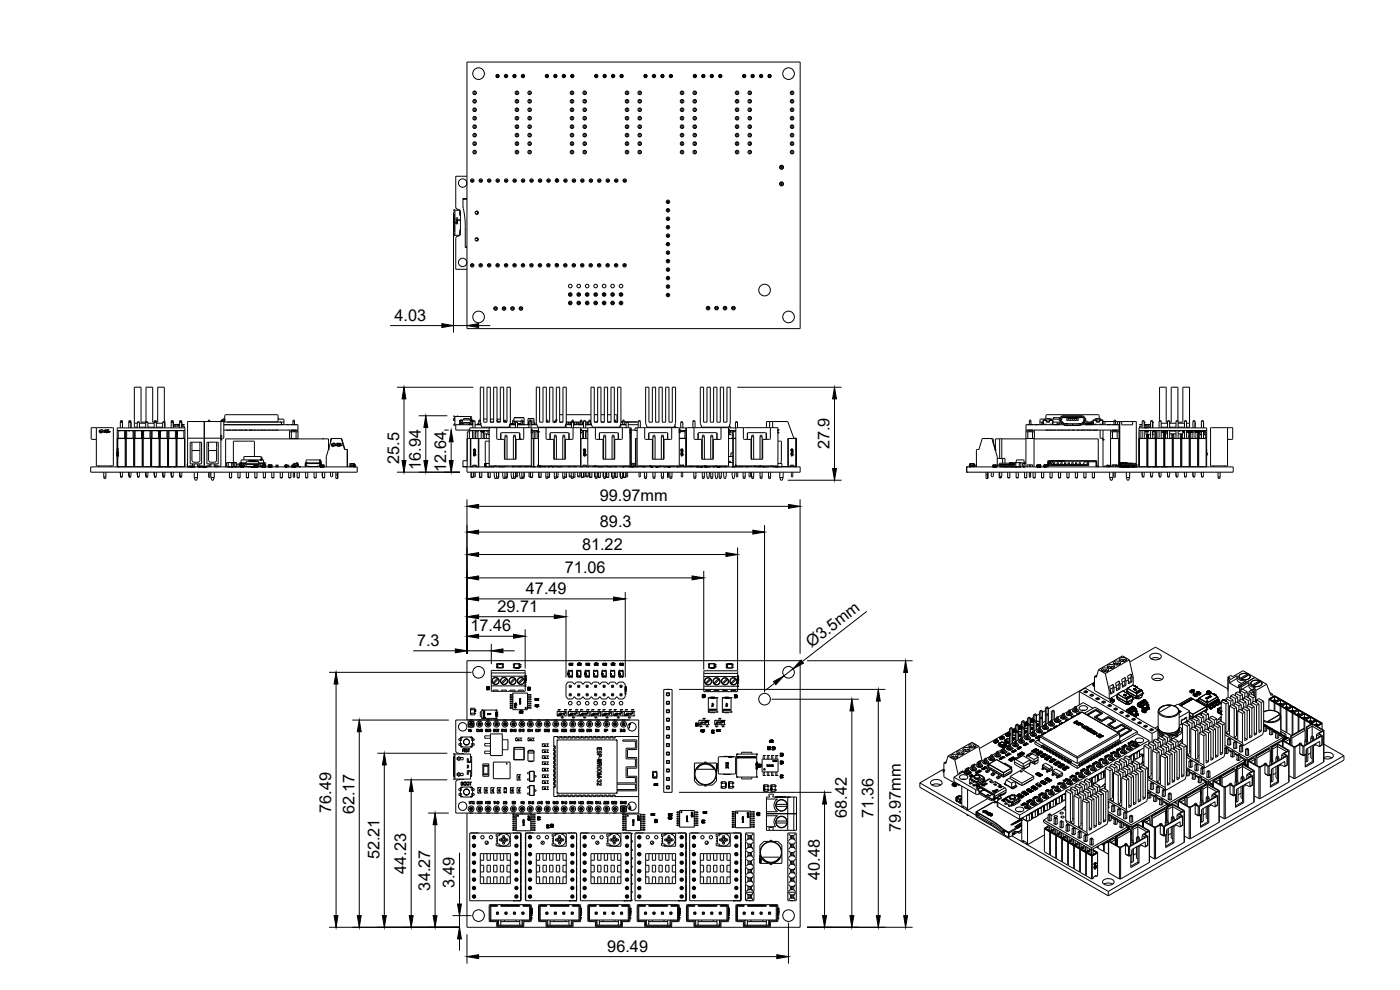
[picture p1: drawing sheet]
<svg xmlns="http://www.w3.org/2000/svg" width="420mm" height="297mm" viewBox="0 0 420 297" stroke-linecap="round" stroke-linejoin="round" font-family="sans-serif">
<defs><g id="words">
<g font-size="4.9">
<text x="118.4" y="96.2">4.03</text>
<text x="249" y="134.9" transform="rotate(-90 249 134.9)">27.9</text>
<text x="119.8" y="139.1" transform="rotate(-90 119.8 139.1)">25.5</text>
<text x="126.3" y="141.1" transform="rotate(-90 126.3 141.1)">16.94</text>
<text x="133.9" y="141.6" transform="rotate(-90 133.9 141.6)">12.64</text>
<text x="180" y="150.5">99.97mm</text>
<text x="180" y="158.2">89.3</text>
<text x="174.7" y="164.9">81.22</text>
<text x="169.5" y="171.9">71.06</text>
<text x="157.8" y="178.2">47.49</text>
<text x="149.3" y="183.6">29.71</text>
<text x="141.2" y="189.4">17.46</text>
<text x="125.2" y="193.8">7.3</text>
<text x="243.5" y="194.4" transform="rotate(-38 243.5 194.4)">Ø3.5mm</text>
<text x="99.4" y="243.8" transform="rotate(-90 99.4 243.8)">76.49</text>
<text x="106.4" y="244.4" transform="rotate(-90 106.4 244.4)">62.17</text>
<text x="254.2" y="245.3" transform="rotate(-90 254.2 245.3)">68.42</text>
<text x="262.1" y="245.5" transform="rotate(-90 262.1 245.5)">71.36</text>
<text x="270.3" y="249.5" transform="rotate(-90 270.3 249.5)">79.97mm</text>
<text x="113.9" y="257.9" transform="rotate(-90 113.9 257.9)">52.21</text>
<text x="121.9" y="262.1" transform="rotate(-90 121.9 262.1)">44.23</text>
<text x="129.1" y="267.2" transform="rotate(-90 129.1 267.2)">34.27</text>
<text x="136.4" y="266.5" transform="rotate(-90 136.4 266.5)">3.49</text>
<text x="246" y="264" transform="rotate(-90 246 264)">40.48</text>
<text x="182.3" y="285.6">96.49</text>
</g>
</g></defs>
<!-- layer: Visible -->
<g fill="none" stroke="#000" stroke-width=".3">
<path d="M140.1 18.6h100v80h-100zM142.2 30.7v.2M142.2 30.1v.6M142.2 29.9v.2M142.2 33.3v.2M142.2 32.6v.7M142.2 32.4v.2M142.2 35.8v.2M142.2 35.1v.7M142.2 35v.1M142.2 38.3v.2M142.2 37.7v.6"/>
<path d="M142.2 37.5v.2M142.2 28.2v.2M142.2 27.5v.7M142.2 27.3v.2M142.2 30.1h.4M142.2 30.7h.4M142.2 32.6h.4M142.2 33.3h.4M142.2 35.1h.4M142.2 35.8h.4M142.2 37.7h.4M142.2 38.3h.4"/>
<path d="M142.2 27.5h.4M142.2 28.2h.4M142.6 30.7v.2M142.6 30.1v.6M142.6 29.9v.2M142.6 33.3v.2M142.6 32.6v.7M142.6 32.4v.2M142.6 35.8v.2M142.6 35.1v.7M142.6 35v.1M142.6 38.3v.2"/>
<path d="M142.6 37.7v.6M142.6 37.5v.2M142.6 28.2v.2M142.6 27.5v.7M142.6 27.3v.2M149 22.5v.7M149 22.5h.6M149 23.2h.6M149 22.5l.1 .1M149.1 22.6v.5M149.1 22.6h.4M149.1 23.1h.4"/>
<path d="M149.1 23.1l-.1 .1M149.5 22.6v.5M149.5 23.1l.1 .1M149.6 22.5v.7M149.6 22.5l-.1 .1M151.5 22.5v.7M151.5 22.5h.7M151.5 23.2h.7M151.5 22.5l.1 .1M151.6 22.6v.5M151.6 22.6h.5M151.6 23.1h.5"/>
<path d="M151.6 23.1l-.1 .1M152.1 22.6v.5M152.1 23.1l.1 .1M152.2 22.5v.7M152.2 22.5l-.1 .1M154.1 22.5v.7M154.1 22.5h.6M154.1 23.2h.6M154.1 22.5l.1 .1M154.2 22.6v.5M154.2 22.6h.4M154.2 23.1h.4"/>
<path d="M154.2 23.1l-.1 .1M154.6 22.6v.5M154.6 23.1l.1 .1M154.7 22.5v.7M154.7 22.5l-.1 .1M154.9 30.7v.2M154.9 30.1v.6M154.9 29.9v.2M154.9 33.3v.2M154.9 32.6v.7M154.9 32.4v.2M154.9 35.8v.2"/>
<path d="M154.9 35.1v.7M154.9 35v.1M154.9 38.3v.2M154.9 37.7v.6M154.9 37.5v.2M154.9 28.2v.2M154.9 27.5v.7M154.9 27.3v.2M154.9 30.1h.4M154.9 30.7h.4M154.9 32.6h.4M154.9 33.3h.4"/>
<path d="M154.9 35.1h.4M154.9 35.8h.4M154.9 37.7h.4M154.9 38.3h.4M154.9 27.5h.4M154.9 28.2h.4M155.3 30.7v.2M155.3 30.1v.6M155.3 29.9v.2M155.3 33.3v.2M155.3 32.6v.7M155.3 32.4v.2"/>
<path d="M155.3 35.8v.2M155.3 35.1v.7M155.3 35v.1M155.3 38.3v.2M155.3 37.7v.6M155.3 37.5v.2M155.3 28.2v.2M155.3 27.5v.7M155.3 27.3v.2M156.6 22.5v.7M156.6 22.5h.7M156.6 22.5l.1 .1"/>
<path d="M156.6 23.2h.7M156.7 22.6v.5M156.7 22.6h.5M156.7 23.1l-.1 .1M156.7 23.1h.5M157.2 22.6v.5M157.2 23.1l.1 .1M157.3 22.5v.7M157.3 22.5l-.1 .1M158.7 30.7v.2M158.7 30.1v.6M158.7 29.9v.2"/>
<path d="M158.7 33.3v.2M158.7 32.6v.7M158.7 32.4v.2M158.7 35.8v.2M158.7 35.1v.7M158.7 35v.1M158.7 38.3v.2M158.7 37.7v.6M158.7 37.5v.2M158.7 28.2v.2M158.7 27.5v.7M158.7 27.3v.2"/>
<path d="M158.7 30.1h.5M158.7 30.7h.5M158.7 32.6h.5M158.7 33.3h.5M158.7 35.1h.5M158.7 35.8h.5M158.7 37.7h.5M158.7 38.3h.5M158.7 27.5h.5M158.7 28.2h.5M159.2 30.7v.2M159.2 30.1v.6"/>
<path d="M159.2 29.9v.2M159.2 33.3v.2M159.2 32.6v.7M159.2 32.4v.2M159.2 35.8v.2M159.2 35.1v.7M159.2 35v.1M159.2 38.3v.2M159.2 37.7v.6M159.2 37.5v.2M159.2 28.2v.2M159.2 27.5v.7"/>
<path d="M159.2 27.3v.2M163.8 22.5v.7M163.8 22.5h.6M163.8 23.2h.6M163.8 22.5l.1 .1M163.9 22.6v.5M163.9 22.6h.4M163.9 23.1h.4M163.9 23.1l-.1 .1M164.3 22.6v.5M164.3 23.1l.1 .1M164.4 22.5v.7"/>
<path d="M164.4 22.5l-.1 .1M166.3 22.5v.7M166.3 22.5h.7M166.3 23.2h.7M166.3 22.5l.1 .1M166.4 22.6v.5M166.4 22.6h.5M166.4 23.1h.5M166.4 23.1l-.1 .1M166.9 22.6v.5M166.9 23.1l.1 .1M167 22.5v.7"/>
<path d="M167 22.5l-.1 .1M168.9 22.5v.7M168.9 22.5h.6M168.9 23.2h.6M168.9 22.5l.1 .1M169 22.6v.5M169 22.6h.4M169 23.1h.4M169 23.1l-.1 .1M169.4 22.6v.5M169.4 23.1l.1 .1M169.5 22.5v.7"/>
<path d="M169.5 22.5l-.1 .1M171.4 22.5v.7M171.4 22.5h.7M171.4 23.2h.7M171.4 22.5l.1 .1M171.4 30.7v.2M171.4 30.1v.6M171.4 29.9v.2M171.4 33.3v.2M171.4 32.6v.7M171.4 32.4v.2M171.4 35.8v.2"/>
<path d="M171.4 35.1v.7M171.4 35v.1M171.4 38.3v.2M171.4 37.7v.6M171.4 37.5v.2M171.4 28.2v.2M171.4 27.5v.7M171.4 27.3v.2M171.4 30.1h.5M171.4 30.7h.5M171.4 32.6h.5M171.4 33.3h.5"/>
<path d="M171.4 35.1h.5M171.4 35.8h.5M171.4 37.7h.5M171.4 38.3h.5M171.4 27.5h.5M171.4 28.2h.5M171.5 22.6v.5M171.5 22.6h.5M171.5 23.1h.5M171.5 23.1l-.1 .1M171.9 30.7v.2M171.9 30.1v.6"/>
<path d="M171.9 29.9v.2M171.9 33.3v.2M171.9 32.6v.7M171.9 32.4v.2M171.9 35.8v.2M171.9 35.1v.7M171.9 35v.1M171.9 38.3v.2M171.9 37.7v.6M171.9 37.5v.2M171.9 28.2v.2M171.9 27.5v.7"/>
<path d="M171.9 27.3v.2M172 22.6v.5M172 23.1l.1 .1M172.1 22.5v.7M172.1 22.5l-.1 .1M175.3 30.7v.2M175.3 30.1v.6M175.3 29.9v.2M175.3 33.3v.2M175.3 32.6v.7M175.3 32.4v.2M175.3 35.8v.2"/>
<path d="M175.3 35.1v.7M175.3 35v.1M175.3 38.3v.2M175.3 37.7v.6M175.3 37.5v.2M175.3 28.2v.2M175.3 27.5v.7M175.3 27.3v.2M175.3 30.1h.4M175.3 30.7h.4M175.3 32.6h.4M175.3 33.3h.4"/>
<path d="M175.3 35.1h.4M175.3 35.8h.4M175.3 37.7h.4M175.3 38.3h.4M175.3 27.5h.4M175.3 28.2h.4M175.7 30.7v.2M175.7 30.1v.6M175.7 29.9v.2M175.7 33.3v.2M175.7 32.6v.7M175.7 32.4v.2"/>
<path d="M175.7 35.8v.2M175.7 35.1v.7M175.7 35v.1M175.7 38.3v.2M175.7 37.7v.6M175.7 37.5v.2M175.7 28.2v.2M175.7 27.5v.7M175.7 27.3v.2M178.6 22.5v.7M178.6 22.5h.6M178.6 23.2h.6"/>
<path d="M178.6 22.5l.1 .1M178.7 22.6v.5M178.7 22.6h.4M178.7 23.1h.4M178.7 23.1l-.1 .1M179.1 22.6v.5M179.1 23.1l.1 .1M179.2 22.5v.7M179.2 22.5l-.1 .1M181.1 22.5v.7M181.1 22.5h.7M181.1 23.2h.7"/>
<path d="M181.1 22.5l.2 .1M181.3 22.6v.5M181.3 22.6h.4M181.3 23.1h.4M181.3 23.1l-.2 .1M181.7 22.6v.5M181.7 23.1l.1 .1M181.8 22.5v.7M181.8 22.5l-.1 .1M183.7 22.5v.7M183.7 22.5h.6M183.7 23.2h.6"/>
<path d="M183.7 22.5l.1 .1M183.8 22.6v.5M183.8 22.6h.4M183.8 23.1h.4M183.8 23.1l-.1 .1M184.2 22.6v.5M184.2 23.1l.1 .1M184.3 22.5v.7M184.3 22.5l-.1 .1M186.2 22.5v.7M186.2 22.5h.7M186.2 23.2h.7"/>
<path d="M186.2 22.5l.1 .1M186.3 22.6v.5M186.3 22.6h.5M186.3 23.1h.5M186.3 23.1l-.1 .1M186.8 22.6v.5M186.8 23.1l.1 .1M186.9 22.5v.7M186.9 22.5l-.1 .1M188 30.7v.2M188 30.1v.6M188 29.9v.2"/>
<path d="M188 33.3v.2M188 32.6v.7M188 32.4v.2M188 35.8v.2M188 35.1v.7M188 35v.1M188 38.3v.2M188 37.7v.6M188 37.5v.2M188 28.2v.2M188 27.5v.7M188 27.3v.2"/>
<path d="M188 30.1h.4M188 30.7h.4M188 32.6h.4M188 33.3h.4M188 35.1h.4M188 35.8h.4M188 37.7h.4M188 38.3h.4M188 27.5h.4M188 28.2h.4M188.4 30.7v.2M188.4 30.1v.6"/>
<path d="M188.4 29.9v.2M188.4 33.3v.2M188.4 32.6v.7M188.4 32.4v.2M188.4 35.8v.2M188.4 35.1v.7M188.4 35v.1M188.4 38.3v.2M188.4 37.7v.6M188.4 37.5v.2M188.4 28.2v.2M188.4 27.5v.7"/>
<path d="M188.4 27.3v.2M191.8 30.7v.2M191.8 30.1v.6M191.8 29.9v.2M191.8 33.3v.2M191.8 32.6v.7M191.8 32.4v.2M191.8 35.8v.2M191.8 35.1v.7M191.8 35v.1M191.8 38.3v.2M191.8 37.7v.6"/>
<path d="M191.8 37.5v.2M191.8 28.2v.2M191.8 27.5v.7M191.8 27.3v.2M191.8 30.1h.4M191.8 30.7h.4M191.8 32.6h.4M191.8 33.3h.4M191.8 35.1h.4M191.8 35.8h.4M191.8 37.7h.4M191.8 38.3h.4"/>
<path d="M191.8 27.5h.4M191.8 28.2h.4M192.2 30.7v.2M192.2 30.1v.6M192.2 29.9v.2M192.2 33.3v.2M192.2 32.6v.7M192.2 32.4v.2M192.2 35.8v.2M192.2 35.1v.7M192.2 35v.1M192.2 38.3v.2"/>
<path d="M192.2 37.7v.6M192.2 37.5v.2M192.2 28.2v.2M192.2 27.5v.7M192.2 27.3v.2M193.4 22.5v.7M193.4 22.5h.7M193.4 23.2h.7M193.4 22.5l.1 .1M193.5 22.6v.5M193.5 22.6h.5M193.5 23.1h.5"/>
<path d="M193.5 23.1l-.1 .1M194 22.6v.5M194 23.1l.1 .1M194.1 22.5v.7M194.1 22.5l-.1 .1M195.9 22.5v.7M195.9 22.5h.7M195.9 23.2h.7M195.9 22.5l.1 .1M196 22.6v.5M196 22.6h.5M196 23.1h.5"/>
<path d="M196 23.1l-.1 .1M196.5 22.6v.5M196.5 23.1l.1 .1M196.6 22.5v.7M196.6 22.5l-.1 .1M198.5 22.5v.7M198.5 22.5h.6M198.5 23.2h.6M198.5 22.5l.1 .1M198.6 22.6v.5M198.6 22.6h.4M198.6 23.1h.4"/>
<path d="M198.6 23.1l-.1 .1M199 22.6v.5M199 23.1l.1 .1M199.1 22.5v.7M199.1 22.5l-.1 .1M201 22.5v.7M201 22.5h.7M201 23.2h.7M201 22.5l.1 .1M201.1 22.6v.5M201.1 22.6h.5M201.1 23.1h.5"/>
<path d="M201.1 23.1l-.1 .1M201.6 22.6v.5M201.6 23.1l.1 .1M201.7 22.5v.7M201.7 22.5l-.1 .1M204.5 30.7v.2M204.5 30.1v.6M204.5 29.9v.2M204.5 33.3v.2M204.5 32.6v.7M204.5 32.4v.2M204.5 35.8v.2"/>
<path d="M204.5 35.1v.7M204.5 35v.1M204.5 38.3v.2M204.5 37.7v.6M204.5 37.5v.2M204.5 28.2v.2M204.5 27.5v.7M204.5 27.3v.2M204.5 30.1h.4M204.5 30.7h.4M204.5 32.6h.4M204.5 33.3h.4"/>
<path d="M204.5 35.1h.4M204.5 35.8h.4M204.5 37.7h.4M204.5 38.3h.4M204.5 27.5h.4M204.5 28.2h.4M204.9 30.7v.2M204.9 30.1v.6M204.9 29.9v.2M204.9 33.3v.2M204.9 32.6v.7M204.9 32.4v.2"/>
<path d="M204.9 35.8v.2M204.9 35.1v.7M204.9 35v.1M204.9 38.3v.2M204.9 37.7v.6M204.9 37.5v.2M204.9 28.2v.2M204.9 27.5v.7M204.9 27.3v.2M208.2 22.5v.7M208.2 22.5h.7M208.2 23.2h.7"/>
<path d="M208.2 22.5l.1 .1M208.3 30.7v.2M208.3 30.1v.6M208.3 29.9v.2M208.3 33.3v.2M208.3 32.6v.7M208.3 32.4v.2M208.3 35.8v.2M208.3 35.1v.7M208.3 35v.1M208.3 38.3v.2M208.3 37.7v.6"/>
<path d="M208.3 37.5v.2M208.3 28.2v.2M208.3 27.5v.7M208.3 27.3v.2M208.3 30.1h.4M208.3 30.7h.4M208.3 32.6h.4M208.3 33.3h.4M208.3 35.1h.4M208.3 35.8h.4M208.3 37.7h.4M208.3 38.3h.4"/>
<path d="M208.3 27.5h.4M208.3 28.2h.4M208.3 22.6v.5M208.3 22.6h.4M208.3 23.1h.4M208.3 23.1l-.1 .1M208.7 30.7v.2M208.7 30.1v.6M208.7 29.9v.2M208.7 33.3v.2M208.7 32.6v.7M208.7 32.4v.2"/>
<path d="M208.7 35.8v.2M208.7 35.1v.7M208.7 35v.1M208.7 38.3v.2M208.7 37.7v.6M208.7 37.5v.2M208.7 28.2v.2M208.7 27.5v.7M208.7 27.3v.2M208.7 22.6v.5M208.7 23.1l.2 .1M208.9 22.5v.7"/>
<path d="M208.9 22.5l-.2 .1M210.8 22.5v.7M210.8 22.5h.6M210.8 23.2h.6M210.8 22.5v.1M210.8 22.6v.5M210.8 22.6h.5M210.8 23.1h.5M210.8 23.1v.1M211.3 22.6v.5M211.3 23.1l.1 .1M211.4 22.5v.7"/>
<path d="M211.4 22.5l-.1 .1M213.3 22.5v.7M213.3 22.5h.6M213.3 23.2h.6M213.3 22.5l.1 .1M213.4 22.6v.5M213.4 23.1l-.1 .1M213.4 22.6h.4M213.4 23.1h.4M213.8 22.6v.5M213.8 23.1l.1 .1M213.9 22.5v.7"/>
<path d="M213.9 22.5l-.1 .1M215.8 22.5v.7M215.8 22.5h.7M215.8 23.2h.7M215.8 22.5l.1 .1M215.9 22.6v.5M215.9 22.6h.5M215.9 23.1h.5M215.9 23.1l-.1 .1M216.4 22.6v.5M216.4 23.1l.1 .1M216.5 22.5v.7"/>
<path d="M216.5 22.5l-.1 .1M221 30.7v.2M221 30.1v.6M221 29.9v.2M221 33.3v.2M221 32.6v.7M221 32.4v.2M221 35.8v.2M221 35.1v.7M221 35v.1M221 38.3v.2M221 37.7v.6"/>
<path d="M221 37.5v.2M221 28.2v.2M221 27.5v.7M221 27.3v.2M221 30.1h.4M221 30.7h.4M221 32.6h.4M221 33.3h.4M221 35.1h.4M221 35.8h.4M221 37.7h.4M221 38.3h.4"/>
<path d="M221 27.5h.4M221 28.2h.4M221.4 30.7v.2M221.4 30.1v.6M221.4 29.9v.2M221.4 33.3v.2M221.4 32.6v.7M221.4 32.4v.2M221.4 35.8v.2M221.4 35.1v.7M221.4 35v.1M221.4 38.3v.2"/>
<path d="M221.4 37.7v.6M221.4 37.5v.2M221.4 28.2v.2M221.4 27.5v.7M221.4 27.3v.2M223 22.5v.7M223 22.5h.6M223 23.2h.6M223 22.5l.1 .1M223.1 22.6v.5M223.1 22.6h.5M223.1 23.1h.5"/>
<path d="M223.1 23.1l-.1 .1M223.6 22.6v.5M223.6 23.1v.1M223.6 22.5v.7M223.6 22.5v.1M224.8 30.7v.2M224.8 30.1v.6M224.8 29.9v.2M224.8 33.3v.2M224.8 32.6v.7M224.8 32.4v.2M224.8 35.8v.2"/>
<path d="M224.8 35.1v.7M224.8 35v.1M224.8 38.3v.2M224.8 37.7v.6M224.8 37.5v.2M224.8 28.2v.2M224.8 27.5v.7M224.8 27.3v.2M224.8 30.1h.4M224.8 30.7h.4M224.8 32.6h.4M224.8 33.3h.4"/>
<path d="M224.8 35.1h.4M224.8 35.8h.4M224.8 37.7h.4M224.8 38.3h.4M224.8 27.5h.4M224.8 28.2h.4M225.2 30.7v.2M225.2 30.1v.6M225.2 29.9v.2M225.2 33.3v.2M225.2 32.6v.7M225.2 32.4v.2"/>
<path d="M225.2 35.8v.2M225.2 35.1v.7M225.2 35v.1M225.2 38.3v.2M225.2 37.7v.6M225.2 37.5v.2M225.2 28.2v.2M225.2 27.5v.7M225.2 27.3v.2M225.6 22.5v.7M225.6 22.5h.6M225.6 23.2h.6"/>
<path d="M225.6 22.5l.1 .1M225.7 22.6v.5M225.7 22.6h.4M225.7 23.1h.4M225.7 23.1l-.1 .1M226.1 22.6v.5M226.1 23.1l.1 .1M226.2 22.5v.7M226.2 22.5l-.1 .1M228.1 22.5v.7M228.1 22.5h.6M228.1 23.2h.6"/>
<path d="M228.1 22.5l.1 .1M228.2 22.6v.5M228.2 22.6h.4M228.2 23.1h.4M228.2 23.1l-.1 .1M228.6 22.6v.5M228.6 23.1l.1 .1M228.7 22.5v.7M228.7 22.5l-.1 .1M230.6 22.5v.7M230.6 22.5h.7M230.6 23.2h.7"/>
<path d="M230.6 22.5l.1 .1M230.7 22.6v.5M230.7 22.6h.5M230.7 23.1h.5M230.7 23.1l-.1 .1M231.2 22.6v.5M231.2 23.1l.1 .1M231.3 22.5v.7M231.3 22.5l-.1 .1M237.5 30.7v.2M237.5 30.1v.6M237.5 29.9v.2"/>
<path d="M237.5 33.3v.2M237.5 32.6v.7M237.5 32.4v.2M237.5 35.8v.2M237.5 35.1v.7M237.5 35v.1M237.5 38.3v.2M237.5 37.7v.6M237.5 37.5v.2M237.5 28.2v.2M237.5 27.5v.7M237.5 27.3v.2"/>
<path d="M237.5 30.1h.4M237.5 30.7h.4M237.5 32.6h.4M237.5 33.3h.4M237.5 35.1h.4M237.5 35.8h.4M237.5 37.7h.4M237.5 38.3h.4M237.5 27.5h.4M237.5 28.2h.4M237.9 30.7v.2M237.9 30.1v.6"/>
<path d="M237.9 29.9v.2M237.9 33.3v.2M237.9 32.6v.7M237.9 32.4v.2M237.9 35.8v.2M237.9 35.1v.7M237.9 35v.1M237.9 38.3v.2M237.9 37.7v.6M237.9 37.5v.2M237.9 28.2v.2M237.9 27.5v.7"/>
<path d="M237.9 27.3v.2M138.9 59.7h.1M138.9 59.7h.2M138.9 59.7h1.2M140.1 52.9h-3.3v9.2l.2 .5 1 .4 .2 .5-.1 6.9-1.1 .6-.2 .5v9.3h3.3M140.1 59.5h-1.2l.1 2.5 .6 4.7v7.6h.5M141.4 54h.6v.4h-.6zM141.4 54.2h.6M141.4 54.3h.6M142.2 40.9v.2M142.2 40.2v.7M142.2 40v.2"/>
<path d="M142.2 43.4v.2M142.2 42.8v.6M142.2 42.6v.2M142.2 46v.2M142.2 45.3v.7M142.2 45.1v.2M142.2 40.2h.4M142.2 40.9h.4M142.2 42.8h.4M142.2 43.4h.4M142.2 45.3h.4M142.2 46h.4"/>
<path d="M142.6 40.9v.2M142.6 40.2v.7M142.6 40v.2M142.6 43.4v.2M142.6 42.8v.6M142.6 42.6v.2M142.6 46v.2M142.6 45.3v.7M142.6 45.1v.2M144 54h.6v.4h-.6zM144 54.2h.6M144 54.3h.6"/>
<path d="M146.5 54h.6v.4h-.6zM146.5 54.2h.6M146.5 54.3h.6M149 54h.7v.4h-.7zM149 54.2h.7M149 54.3h.7M151.6 54h.6v.4h-.6zM151.6 54.2h.6M151.6 54.3h.6M154.1 54h.7v.4h-.7zM154.1 54.2h.7M154.1 54.3h.7"/>
<path d="M154.9 40.9v.2M154.9 40.2v.7M154.9 40v.2M154.9 43.4v.2M154.9 42.8v.6M154.9 42.6v.2M154.9 46v.2M154.9 45.3v.7M154.9 45.1v.2M154.9 40.2h.4M154.9 40.9h.4M154.9 42.8h.4"/>
<path d="M154.9 43.4h.4M154.9 45.3h.4M154.9 46h.4M155.3 40.9v.2M155.3 40.2v.7M155.3 40v.2M155.3 43.4v.2M155.3 42.8v.6M155.3 42.6v.2M155.3 46v.2M155.3 45.3v.7M155.3 45.1v.2"/>
<path d="M156.7 54h.6v.4h-.6zM156.7 54.2h.6M156.7 54.3h.6M158.7 40.9v.2M158.7 40.2v.7M158.7 40v.2M158.7 43.4v.2M158.7 42.8v.6M158.7 42.6v.2M158.7 46v.2M158.7 45.3v.7M158.7 45.1v.2"/>
<path d="M158.7 40.2h.5M158.7 40.9h.5M158.7 42.8h.5M158.7 43.4h.5M158.7 45.3h.5M158.7 46h.5M159.2 40.9v.2M159.2 40.2v.7M159.2 40v.2M159.2 43.4v.2M159.2 42.8v.6M159.2 42.6v.2"/>
<path d="M159.2 46v.2M159.2 45.3v.7M159.2 45.1v.2M159.2 54h.7v.4h-.7zM159.2 54.2h.7M159.2 54.3h.7M161.7 54h.7v.4h-.7zM161.7 54.2h.7M161.7 54.3h.7M164.3 54h.6v.4h-.6zM164.3 54.2h.6M164.3 54.3h.6"/>
<path d="M165 53.9h.1M166.8 53.9h.1M166.8 54h.7v.4h-.7zM166.8 54.2h.7M166.8 54.3h.7M166.9 53.7h.1M166.9 53.7h.2M167.1 53.7h.1M167.1 53.7l.1 .2h-.4M169.4 54h.6v.4h-.6zM169.4 54.2h.6M169.4 54.3h.6"/>
<path d="M171.4 40.9v.2M171.4 40.2v.7M171.4 40v.2M171.4 43.4v.2M171.4 42.8v.6M171.4 42.6v.2M171.4 46v.2M171.4 45.3v.7M171.4 45.1v.2M171.4 40.2h.5M171.4 40.9h.5M171.4 42.8h.5"/>
<path d="M171.4 43.4h.5M171.4 45.3h.5M171.4 46h.5M171.9 40.9v.2M171.9 40.2v.7M171.9 40v.2M171.9 43.4v.2M171.9 42.8v.6M171.9 42.6v.2M171.9 46v.2M171.9 45.3v.7M171.9 45.1v.2"/>
<path d="M171.9 54h.7v.4h-.7zM171.9 54.2h.7M171.9 54.3h.7M174.5 54h.6v.4h-.6zM174.5 54.2h.6M174.5 54.3h.6M175.3 40.9v.2M175.3 40.2v.7M175.3 40v.2M175.3 43.4v.2M175.3 42.8v.6M175.3 42.6v.2"/>
<path d="M175.3 46v.2M175.3 45.3v.7M175.3 45.1v.2M175.3 40.2h.4M175.3 40.9h.4M175.3 42.8h.4M175.3 43.4h.4M175.3 45.3h.4M175.3 46h.4M175.7 40.9v.2M175.7 40.2v.7M175.7 40v.2"/>
<path d="M175.7 43.4v.2M175.7 42.8v.6M175.7 42.6v.2M175.7 46v.2M175.7 45.3v.7M175.7 45.1v.2M177 54h.6v.4h-.6zM177 54.2h.6M177 54.3h.6M179.5 54h.7v.4h-.7zM179.5 54.2h.7M179.5 54.3h.7"/>
<path d="M182.1 54h.6v.4h-.6zM182.1 54.2h.6M182.1 54.3h.6M184.6 54h.7v.4h-.7zM184.6 54.2h.7M184.6 54.3h.7M187.2 54h.6v.4h-.6zM187.2 54.2h.6M187.2 54.3h.6M188 40.9v.2M188 40.2v.7M188 40v.2"/>
<path d="M188 43.4v.2M188 42.8v.6M188 42.6v.2M188 46v.2M188 45.3v.7M188 45.1v.2M188 40.2h.4M188 40.9h.4M188 42.8h.4M188 43.4h.4M188 45.3h.4M188 46h.4"/>
<path d="M188.4 40.9v.2M188.4 40.2v.7M188.4 40v.2M188.4 43.4v.2M188.4 42.8v.6M188.4 42.6v.2M188.4 46v.2M188.4 45.3v.7M188.4 45.1v.2M191.8 40.9v.2M191.8 40.2v.7M191.8 40v.2"/>
<path d="M191.8 43.4v.2M191.8 42.8v.6M191.8 42.6v.2M191.8 46v.2M191.8 45.3v.7M191.8 45.1v.2M191.8 40.2h.4M191.8 40.9h.4M191.8 42.8h.4M191.8 43.4h.4M191.8 45.3h.4M191.8 46h.4"/>
<path d="M192.2 40.9v.2M192.2 40.2v.7M192.2 40v.2M192.2 43.4v.2M192.2 42.8v.6M192.2 42.6v.2M192.2 46v.2M192.2 45.3v.7M192.2 45.1v.2M204.5 40.9v.2M204.5 40.2v.7M204.5 40v.2"/>
<path d="M204.5 43.4v.2M204.5 42.8v.6M204.5 42.6v.2M204.5 46v.2M204.5 45.3v.7M204.5 45.1v.2M204.5 40.2h.4M204.5 40.9h.4M204.5 42.8h.4M204.5 43.4h.4M204.5 45.3h.4M204.5 46h.4"/>
<path d="M204.9 40.9v.2M204.9 40.2v.7M204.9 40v.2M204.9 43.4v.2M204.9 42.8v.6M204.9 42.6v.2M204.9 46v.2M204.9 45.3v.7M204.9 45.1v.2M208.3 40.9v.2M208.3 40.2v.7M208.3 40v.2"/>
<path d="M208.3 43.4v.2M208.3 42.8v.6M208.3 42.6v.2M208.3 46v.2M208.3 45.3v.7M208.3 45.1v.2M208.3 40.2h.4M208.3 40.9h.4M208.3 42.8h.4M208.3 43.4h.4M208.3 45.3h.4M208.3 46h.4"/>
<path d="M208.7 40.9v.2M208.7 40.2v.7M208.7 40v.2M208.7 43.4v.2M208.7 42.8v.6M208.7 42.6v.2M208.7 46v.2M208.7 45.3v.7M208.7 45.1v.2M221 40.9v.2M221 40.2v.7M221 40v.2"/>
<path d="M221 43.4v.2M221 42.8v.6M221 42.6v.2M221 46v.2M221 45.3v.7M221 45.1v.2M221 40.2h.4M221 40.9h.4M221 42.8h.4M221 43.4h.4M221 45.3h.4M221 46h.4"/>
<path d="M221.4 40.9v.2M221.4 40.2v.7M221.4 40v.2M221.4 43.4v.2M221.4 42.8v.6M221.4 42.6v.2M221.4 46v.2M221.4 45.3v.7M221.4 45.1v.2M224.8 40.9v.2M224.8 40.2v.7M224.8 40v.2"/>
<path d="M224.8 43.4v.2M224.8 42.8v.6M224.8 42.6v.2M224.8 46v.2M224.8 45.3v.7M224.8 45.1v.2M224.8 40.2h.4M224.8 40.9h.4M224.8 42.8h.4M224.8 43.4h.4M224.8 45.3h.4M224.8 46h.4"/>
<path d="M225.2 40.9v.2M225.2 40.2v.7M225.2 40v.2M225.2 43.4v.2M225.2 42.8v.6M225.2 42.6v.2M225.2 46v.2M225.2 45.3v.7M225.2 45.1v.2M237.5 40.9v.2M237.5 40.2v.7M237.5 40v.2"/>
<path d="M237.5 43.4v.2M237.5 42.8v.6M237.5 42.6v.2M237.5 46v.2M237.5 45.3v.7M237.5 45.1v.2M237.5 40.2h.4M237.5 40.9h.4M237.5 42.8h.4M237.5 43.4h.4M237.5 45.3h.4M237.5 46h.4"/>
<path d="M237.9 40.9v.2M237.9 40.2v.7M237.9 40v.2M237.9 43.4v.2M237.9 42.8v.6M237.9 42.6v.2M237.9 46v.2M237.9 45.3v.7M237.9 45.1v.2M136.1 66.6l.1 .2M136.1 69.1l.4 .2M136.2 70h.3"/>
<path d="M136.2 66.8l-.1 .2M136.3 67l.2 2.3M136.5 64.3l-.1 2.7M136.5 63.6l-.4 .2 .1 6.2M136.5 63.1l-.2-.2-.2 .1 .4 .4M136.5 70.3l-.4 .3 .2 .2 .2-.2M136.5 64.3l-.4 .2M136.5 63.1v7.5M136.5 70.6h1.5M136.5 63.1h1.5M136.9 65.3h.4v1.9h-.4zM137.1 66l-.1 .3z"/>
<path d="M137.2 66h1M137.3 66.6l-.3-.3 .3 .4-.2 .1M137.3 66.6l-.2 .2h-.9M137.7 66h.1M137.9 63.1v1.3l.3 .1M137.9 69.6h.3M137.9 64.1h.3M137.9 70.3h.3M137.9 63.4h.3M138.2 69.1l-.3 .1v1.4M139.6 74.1h.5M141.4 79.4h.6v.4h-.6z"/>
<path d="M141.4 79.6h.6M141.4 79.7h.6M142.6 71.6a.39 .39 0 0 1 .6-.1 .39 .39 0 0 1 .1 .5 .39 .39 0 0 1-.5 .2M142.7 63.6a.39 .39 0 0 1 .6 .2 .39 .39 0 0 1-.5 .4M143.9 79.4h.7v.4h-.7zM143.9 79.6h.7M143.9 79.7h.7M146.5 79.4h.6v.4h-.6zM146.5 79.6h.6M146.5 79.7h.6M149 79.4h.6v.4h-.6zM149 79.6h.6"/>
<path d="M149 79.7h.6M151.6 79.4h.6v.4h-.6zM151.6 79.6h.6M151.6 79.7h.6M154.1 79.4h.6v.4h-.6zM154.1 79.6h.6M154.1 79.7h.6M156.6 79.4h.7v.4h-.7zM156.6 79.6h.7M156.6 79.7h.7M159.2 79.4h.6v.4h-.6zM159.2 79.6h.6"/>
<path d="M159.2 79.7h.6M161.7 79.4h.6v.4h-.6zM161.7 79.6h.6M161.7 79.7h.6M164.3 79.4h.6v.4h-.6zM164.3 79.6h.6M164.3 79.7h.6M165 79.3v.1M166.8 79.6h.6M166.8 79.7h.6M166.9 79.2l-.2 .2h.7v.4h-.6v-.4M166.9 79.1h.1"/>
<path d="M167 79.1h.1M167.1 79.1l.1 .3-.3-.2M169.3 79.4h.7v.4h-.7zM169.3 79.6h.7M169.3 79.7h.7M171.9 79.4h.6v.4h-.6zM171.9 79.6h.6M171.9 79.7h.6M174.4 79.4h.6v.4h-.6zM174.4 79.6h.6M174.4 79.7h.6M177 79.4h.6v.4h-.6z"/>
<path d="M177 79.6h.6M177 79.7h.6M179.5 79.4h.6v.4h-.6zM179.5 79.6h.6M179.5 79.7h.6M182 79.4h.7v.4h-.7zM182 79.6h.7M182 79.7h.7M184.6 79.4h.6v.4h-.6zM184.6 79.6h.6M184.6 79.7h.6M187.1 79.4h.6v.4h-.6z"/>
<path d="M187.1 79.6h.6M187.1 79.7h.6M199.9 73.3l.1 .2M200 73.2v.1M200.3 60.2h.3v.7h-.3zM200.3 62.8h.3v.6h-.3zM200.3 65.3h.3v.7h-.3zM200.3 67.9h.3v.6h-.3zM200.3 70.4h.3v.7h-.3zM200.3 72.9h.3v.7h-.3zM200.3 75.5h.3v.6h-.3zM200.3 78h.3v.7h-.3z"/>
<path d="M200.4 60.2v.7M200.4 62.8v.6M200.4 65.3v.7M200.4 67.9v.6M200.4 70.4v.7M200.4 72.9v.7M200.4 75.5v.6M200.4 78v.7M200.5 60.2v.7M200.5 62.8v.6M200.5 65.3v.7M200.5 67.9v.6"/>
<path d="M200.5 70.4v.7M200.5 72.9v.7M200.5 75.5v.6M200.5 78v.7M148.3 92.3h.1M148.3 92.2v.6h.8v-.6M148.3 92.3h.8M148.5 92.3v.5M148.9 92.3v.5M149.1 92.3h.1M150.9 92.3h.1M150.9 92.2v.6h.8v-.6"/>
<path d="M150.9 92.3h.8M151 92.3v.5M151.4 92.3v.5M151.7 92.3h.1M153.4 92.3h.1M153.4 92.2v.6h.8v-.6M153.4 92.3h.8M153.6 92.3v.5M154 92.3v.5M154.2 92.3h.1M155.9 92.3h.1M155.9 92.2v.6h.8v-.6"/>
<path d="M155.9 92.3h.8M156.1 92.3v.5M156.5 92.3v.5M156.7 92.3h.1M170.8 88.1h.6v.6h-.6zM170.8 90.6h.6v.6h-.6zM170.8 88.4h.6M170.8 88.3h.6M170.8 91h.6M170.8 90.9h.6M173.4 88.1h.6v.6h-.6zM173.4 90.6h.6v.6h-.6z"/>
<path d="M173.4 88.4h.6M173.4 88.3h.6M173.4 91h.6M173.4 90.9h.6M175.9 88.1h.6v.6h-.6zM175.9 90.6h.6v.6h-.6zM175.9 88.4h.6M175.9 88.3h.6M175.9 91h.6M175.9 90.9h.6M178.4 88.1h.7v.6h-.7zM178.4 90.6h.7v.6h-.7z"/>
<path d="M178.4 88.4h.7M178.4 88.3h.7M178.4 91h.7M178.4 90.9h.7M181 88.1h.6v.6h-.6zM181 90.6h.6v.6h-.6zM181 88.4h.6M181 88.3h.6M181 91h.6M181 90.9h.6M183.5 88.1h.6v.6h-.6zM183.5 90.6h.6v.6h-.6z"/>
<path d="M183.5 88.4h.6M183.5 88.3h.6M183.5 91h.6M183.5 90.9h.6M186.1 88.1h.6v.6h-.6zM186.1 90.6h.6v.6h-.6zM186.1 88.4h.6M186.1 88.3h.6M186.1 91h.6M186.1 90.9h.6M200.3 80.6h.3v.6h-.3zM200.3 83.1h.3v.7h-.3z"/>
<path d="M200.3 85.6h.3v.7h-.3zM200.3 88.2h.3v.6h-.3zM200.4 80.6v.6M200.4 83.1v.7M200.4 85.6v.7M200.4 88.2v.6M200.5 80.6v.6M200.5 83.1v.7M200.5 85.6v.7M200.5 88.2v.6M212.1 92.1v.6h.8v-.6M212.1 92.2h.8"/>
<path d="M212.3 92.2v.5M212.7 92.2v.5M214.6 92.1v.6h.8v-.6M214.6 92.2h.8M214.8 92.2v.5M215.2 92.2v.5M217.2 92.1v.6h.8v-.6M217.2 92.2h.8M217.4 92.2v.5M217.8 92.2v.5M219.7 92.1v.6h.8v-.6M219.7 92.2h.8"/>
<path d="M219.9 92.2v.5M220.3 92.2v.5M161 116.2h.9v10.5h1.1v-10.5h1v10.5h1v-10.5h.9v10.5h1.1v-10.5h1v10.5h1v-10.5h.9v10.8l-.4 1.2h-8.1l-.4-1.2zM177.4 116.2h1v10.5h1v-10.5h1v10.5h1v-10.5h1v10.5h1v-10.5h1v10.5h1v-10.5h1v10.8l-.5 1.2h-8.1l-.4-1.2zM193.8 116.2h1v10.5h1v-10.5h1v10.5h1v-10.5h1v10.5h1v-10.5h1v10.5h1v-10.5h1v10.8l-.5 1.2h-8.1l-.4-1.2zM210.2 116.2h1v10.5h1v-10.5h1v10.5h1v-10.5h1v10.5h1v-10.5h1v10.5h1v-10.5h1v10.8l-.5 1.2h-8.1l-.4-1.2zM28.9 128.3h-1.5v3.3l.2 .2h1.3M28.9 128.3h5.1v11.5h-5.1zM29.7 139.8v.3M30.4 129.7l.2-.3-.6 .2-.1-.2 .7-.4 .4 .4-.4 .3M30.4 129.7h.1M30.6 129.7h.1"/>
<path d="M30.8 129l-.4-.1a.5 .5 0 0 0-.6 .3 .5 .5 0 0 0 .2 .6l.2 .1 .2-.2M30.8 129l.3 .5M31.1 129.5l-.4 .3M31.4 129l.1 .3zM31.4 129.7l.1-.3-.1 .4h.1M31.4 129.6h.1M31.5 129.6h.1M31.5 129.7v.1M31.6 129.7h.1M31.6 129.2h.2M31.6 129.5l.1 .1M31.6 129.6h.1"/>
<path d="M31.6 129.5v.1M31.6 129.2h.1M31.6 129.6v.1M31.7 129l-.1 .2M31.7 129h.1M31.7 129.7h.1M31.7 129.6h-.1M31.7 129.7v.1M31.7 129.6v.2M31.8 129.2h-.1M31.8 129.7h.1M31.8 129.7v.1"/>
<path d="M31.8 129.6h.1M31.8 129.5h.1M31.9 129.6v.1M31.9 129.6h.1M31.9 129l.1 .3M31.9 129.1h.1M31.9 129.7h.1M31.9 129.5v.1M31.9 129.7v.1M32 129.5v.3zM32 129.8h.1M32 129.8v.1"/>
<path d="M32 129h.1M32 129.1h.1M32 129.9h.1M32 129v.3M32.1 129.7h.1M32.1 129.8l-.1 .1M32.1 129.7l.1-.2-.1 .3M32.1 129.2h.1M32.1 129v.2M32.1 129h-.3v.3h.4l.1-.3M32.1 129h.2M32.1 129h.1"/>
<path d="M32.2 129l-.1 .2M32.3 129.6h.1M32.3 129.3h.1M32.4 129.4l-.1 .3M32.4 129.6h.1M32.4 129.7v.1M32.4 129l.2 .3M32.4 129l-.1 .3M32.4 129.4v.4M32.4 129h.1M32.4 129l.1 .1M32.5 129.5h.1"/>
<path d="M32.5 129.5v.2M32.5 129.2l-.1 .1M32.6 129.3h.1M32.6 129.5l-.1 .2M32.6 129.5l-.1 .3M32.6 129.5l-.4-.1v.4h.3M32.7 129.8h.1M32.8 129.5h.1M32.8 129.5l.2 .3-.1-.4-.2 .4M32.9 129.7l-.2 .1M33.2 139.8v.3M35.2 135.8h.1"/>
<path d="M35.2 136h.1M35.2 135.9h.1M35.2 136.2h.1M35.2 136.1h.1M35.2 136.3v.1M35.2 136.4h.1M35.2 136.5h.1M35.2 136.6h.1M35.2 136.8h.1M35.2 136.7h.1M35.2 135.5v.1M35.2 135.5h.1"/>
<path d="M35.2 135v.4M35.2 135h.1M35.2 134.7v.2M35.2 135.6h.1M35.2 134.9h.1M35.2 134.7h.1M35.2 128.4h20.3v3.1h-20.3zM35.2 131.6v8.4M35.2 131.6h.1M35.2 131.6h20.3M35.4 131.6l-.1 8.4M35.5 129.2v2.3"/>
<path d="M35.8 129.2h.1M35.9 129.2h.1M36.1 129.2h.1M36.1 126.7l.2-.2 .5 .2zM36.1 126.7v1.7M36.1 131.5v.1M36.1 126.4h.7M36.1 126.4l.2-.2 .5 .2M36.1 126.4v.3M36.8 126.4v2M36.8 129.2h.1M36.8 131.5v.1"/>
<path d="M37.2 129.2h.1M37.4 129.2v2.3M37.6 131.6v8.4M37.6 129.2h.1M37.7 129.2v2.4M37.7 131.6v8.4M37.8 131.6h.1M37.9 129.2h.1M37.9 131.6v8.4M38 129.2v2.3M38.4 129.2h.1M38.7 129.2h.1"/>
<path d="M38.7 126.7l.2-.2 .4 .2zM38.7 131.5v.1M38.7 126.4h.6M38.7 126.4l.2-.2 .4 .2M38.7 126.4v2M39.3 126.4v2M39.3 131.5v.1M39.3 129.2h.1M39.8 129.2h.1M39.9 129.2v2.3M40.1 129.2h.1M40.1 131.6v8.4"/>
<path d="M40.3 129.2v2.3M40.3 131.6v8.4M40.3 127h.9M40.4 131.6v8.4M40.6 129.2v2.3M40.6 129.2h.1M40.7 129.2h.1M40.9 129.2h.1M41.2 129.2h.1M41.2 126.7h.6M41.2 126.7l.2-.2 .4 .2M41.2 126.7v1.7"/>
<path d="M41.2 131.5v.1M41.8 128.2h1.9M41.8 127h1.9M41.8 126.7v1.7M41.8 129.2h.1M41.8 131.5v.1M42.3 129.2h.1M42.5 129.2v2.3M42.7 131.6v8.4M42.8 129.2v2.3M42.8 131.6v8.4M42.9 129.2h.1"/>
<path d="M43 131.6v8.4M43.1 129.2v2.3M43.2 129.2h.1M43.5 129.2h.1M43.7 129.2h.1M43.7 126.7l.2-.2 .5 .2zM43.7 131.5v.1M43.8 126.4h.1M43.8 126.4l-.1 2M43.8 126.7h-1.5v-10.5h-2v12h.9M43.8 126.6v-10.4h2v10.5h.5M43.8 126.3v.1"/>
<path d="M44.4 128.2h1.9M44.4 127h1.9M44.4 126.7v1.7M44.4 129.2h.1M44.4 131.5v.1M44.5 129.2h.1M44.7 129.2h.1M45 129.2h.1M45 129.2v2.3M45.2 129.2h.1M45.2 131.6v8.4M45.3 129.2v2.3"/>
<path d="M45.4 131.6v8.4M45.5 129.2h.1M45.5 131.6v8.4M45.6 129.2v2.3M45.7 129.2h.1M46 129.2h.1M46.2 129.2h.1M46.3 126.7l.2-.2 .4 .2zM46.3 129.2h.1M46.3 131.5v.1M46.3 126.4h.6M46.3 126.4l.2-.2 .4 .2"/>
<path d="M46.3 126.4v2M46.9 128.2h1.9M46.9 127h1.9M46.9 126.4v2M46.9 129.2h.1M46.9 131.5v.1M47.3 129.2h.1M47.6 129.2v2.3M47.7 131.6l.1 8.4M47.9 129.2v2.3M47.9 131.6v8.4M47.9 129.2h.1"/>
<path d="M48.1 131.6l-.1 8.4M48.1 129.2h.1M48.2 129.2h.1M48.2 129.2v2.3M48.3 129.2h.1M48.4 129.2h.1M48.7 129.2h.1M48.8 126.7l.2-.2 .5 .2zM48.8 126.7v1.7M48.8 129.2h.1M48.8 131.5v.1M49.3 126.6v-10.4h-2v10.5h-.4"/>
<path d="M49.3 126.4h.2M49.3 126.2l.2 .2M49.5 126.4v2M49.5 129.2h.1M49.5 131.5v.1M50.1 129.2v2.3M50.3 131.6v8.4M50.4 129.2v2.3M50.4 131.6v8.4M50.6 131.6v8.4M50.7 129.2v2.3M51.1 129.2h.1"/>
<path d="M51.4 126.4h.6M51.4 126.4l.2-.2 .4 .2M51.4 126.4v2M51.4 129.2h.1M51.4 131.5v.1M51.6 126.5l.4 .2h-.6zM52 129.2h.1M52 127.8l1.9 .1M52 126.4v2M52 131.5v.1M52.5 127.8v.1M52.6 129.2v2.3"/>
<path d="M52.7 127.4l.1 .5M52.7 127.6h.1M52.8 131.6v8.4M52.9 129.2h.1M53 129.2v2.3M53 131.6v8.5M53.1 131.6v8.4M53.2 127.4v.2h.5v-.2M53.3 129.2v2.3M53.4 129.2h.1M53.6 129.2h.1M53.9 126.4h.6"/>
<path d="M53.9 126.4l.2-.2 .4 .2M53.9 126.4v2M53.9 129.2h.1M53.9 131.5v.1M53.9 127.4h-1.9M53.9 127.3h-1.9M54.1 126.5l.4 .2h-.6zM54.5 127.8l.9 .1v.5M54.5 126.4v2M54.5 129.2h.1M54.5 131.5v.1M54.6 127.4h.8"/>
<path d="M54.6 127.3l.8 .1M55.2 129.2v2.3M55.2 127.8v.1M55.4 127.4h.1M55.4 131.6v8.4M55.5 131.6v8.4M55.5 129.2h-20.3M56.2 139.5v.1M56.2 139.6l.1 .3M56.2 139.6h.1M56.2 139.5h.1M56.2 139.6l.1 .2"/>
<path d="M56.3 139.6h-.1M56.3 131.5h10.9v-5h-10.9v13.6M56.3 140h.7M56.3 139.1l-.1 .4M56.3 139.2l-.1 .3M56.3 140v.1M56.5 140v.1M57 139.8v.3M57.1 132.7h3.4v6.5h-3.4zM57.1 139.8l.1 .2M57.2 139.9v.2M57.2 139.8v.3"/>
<path d="M57.4 139.8v.3M57.6 132.7v5.4l.2 .4 .4 .2M57.6 135.2h2.4M57.8 139.2v.6M57.9 139.8v.3M58.1 139.8v.3M58.2 138.7h1.2M58.3 139.8h-1.5v.2M58.3 139.2v.9M59.3 139.8l2.5 .2M59.3 139.2v.9M59.4 139.8v.3"/>
<path d="M59.8 139.2v.9M60 132.7v5.4l-.2 .4-.4 .2M60 139.8v.3M60.5 139.8v.3M60.7 139.8v.3M60.9 140v.1M61.3 126.5v13.5M61.5 140v.1M61.7 140v.1M62 139.8v.3M62 139.8v.2M62.1 132.7h3.4v6.5h-3.4z"/>
<path d="M62.2 139.8l-.2 .2M62.5 126.5l.1-.5h.3l.1 .5M62.6 132.7v5.4l.2 .4 .4 .2M62.6 135.2h2.4M62.6 139.8v.3M62.8 139.2v.6M63 139.8v.3M63.2 138.7h1.2M63.3 139.8h-1.5v.3M63.3 139.2v.9M64.3 139.2v.9M64.6 139.8v.3"/>
<path d="M64.8 139.2v.6M65 132.7v5.4l-.2 .4-.4 .2M65.2 139.8v.3M66.3 130.6v.3M66.3 130.9v.9M66.3 131.8v.2M66.3 130.6h.1M66.3 130.9h.1M66.3 131.8h.1M66.3 132h.1M66.5 126.1h.8M66.5 126.1l-.1 .4"/>
<path d="M66.5 126.1v.2M66.5 126h.6M66.5 126.1v-.1l-.2 .2v13.8l-2-.2M67 125.7l-.1 .3M67.1 126h.3M67.1 126v.1M67.2 129h22.2M67.2 127.4h22.2v4.3M67.2 126.6h18M67.3 126.1v.2M67.3 126.1l.1 .1M67.4 126v.2"/>
<path d="M67.4 126h.1M67.4 126.2v.1M67.4 125.6l-.4 .1M67.4 126.3l-.6 .2M67.4 124.7v1.9M67.5 124.7l.3-.3h15.3l.4 .3M67.8 129.1h.8M67.8 129v.1M68.4 138.8h.1M68.4 138.8v1.3M68.5 138.8h.1M68.6 129.1h.7"/>
<path d="M68.6 129v.1M69 138.8h-.1M69 138.8h.1M69.3 129v.1M69.3 138.8h.1M69.4 129v.1M69.4 138.8h.1M69.5 138.8h.1M69.6 138.8h.1M69.6 138.8v1.2M69.6 129.1h.8M69.6 129v.1"/>
<path d="M70 138.8h.1M70 138.8v1.3M70.4 129.1h.8M70.4 129v.1M70.4 138.8h.1M70.5 138.8v1.3M70.5 138.8h.1M70.9 138.8h-2.9l.1 1.3M70.9 138.8h.1M70.9 139.3h.8M70.9 138.8v1.2M71.1 139.3v.8"/>
<path d="M71.2 129v.1M71.5 129.1h.7M71.5 129v.1M71.9 139.9h.1M71.9 139.3h.4M72 139.6h.1M72 139.6h.2M72.2 139.6h.1M72.2 139.6h.6M72.2 139.6v.5M72.2 129.1h.8M72.2 129v.1"/>
<path d="M72.3 139.1h.1M72.3 138.9h.1M72.3 138.9v.2M72.3 139.1l.1 .5M72.4 138l-.1 .9M72.5 126.6h.1M72.8 139.6h.1M72.8 139.6v.5M73 139.6h.1M73 139.6h-.3M73 139.9h.1M73 129v.1"/>
<path d="M73.2 138v-1h5.2v1M73.3 140h.2M73.3 139.4l-.3 .5M73.3 139.9h.1M73.3 129v.1M73.4 139.9l.1 .1M73.5 129.1h.3M73.5 129.1h.1M73.5 140h.5M73.7 139.3h.1M73.7 139.1l-.4 .3M73.7 139.3l-.5 .7-.2 .1v-.5"/>
<path d="M73.8 129.1h.3M73.8 139.4l.3 .6h2.1M73.8 129v.1M73.8 139v.4M73.8 139.4h.1M73.8 139h.1M73.9 139.4h.1M73.9 138.9h-2.1l-.1 1 .2 .2v-1h1.9M73.9 139.4h3.7M73.9 139h3.7M73.9 139h.1M74.1 129v.1"/>
<path d="M74.2 129v.1M74.3 129v.1M74.7 129v.1M74.8 129.1h.4M74.8 129.1h.1M74.8 138.3h.1M74.8 138.3l-.1 .1M74.8 138.2h.1M74.8 138.2l-.2 .2M74.9 138.3h.1M75 126.6h.1M75.1 138.1l-.2 .1"/>
<path d="M75.1 138.2l.2 .2M75.1 138.2l-.2 .1M75.1 138.1l.2 .1M75.2 129.1h.3M75.2 129v.1M75.3 138.4h.1M75.3 138.2l.2 .2M75.5 129.1h.1M75.7 129v.1M75.7 138.4h.1M75.7 138.1h.1M75.7 138.1v.3"/>
<path d="M75.8 138.4h.1M75.8 138.2v.1M75.8 138.3l.2 .1M75.8 138.2h.1M75.9 138.3h.1M75.9 138.2h-.1M75.9 138.1l.1 .1M75.9 138.2h.1M75.9 138.1l-.1 .1M76 138.2h-.1M76 138.4h.1M76 138.2h.1"/>
<path d="M76 138.3h.1M76 138.2h.2M76.1 129v.1M76.1 138.3h.1M76.1 138.4h.1M76.1 138.2h.1M76.1 138.2v.2M76.2 138.4h.1M76.2 138.2v.2M76.2 139.6v.5M76.2 138.2h.1M76.2 139.6h.1"/>
<path d="M76.2 139.6h.2M76.2 129v.1M76.2 129.1h.4M76.3 138.2h.1M76.3 138.2h-.3v.2M76.3 138.3h-.1M76.3 138.2v.1M76.3 138.4h.1M76.3 138.4l.1-.2 .1 .2M76.3 137v-4.6h-6.2l.1 6.4M76.4 138.3h.1M76.4 139.6h.1"/>
<path d="M76.4 138.3l-.1 .1M76.4 139.6h.5M76.4 139.6v.5M76.4 138.2h.1M76.4 138.2l.1 .1M76.4 138.2v.1M76.5 138.3h.1M76.5 138.3v.1M76.5 138.4h.1M76.6 129.1h.3M76.6 129v.1M76.6 139.9h.1"/>
<path d="M76.6 139.8h.1M76.6 139.8l.2 .1M76.7 139.8h.1M76.7 139.8v.1M76.8 139.8l-.1 .1M76.9 129v.1M76.9 139.6h.2M76.9 139.6h.1M76.9 138.4h.1M76.9 139.6v.5M77 138.4h.1M77 129v.1"/>
<path d="M77.1 138.4h.1M77.1 139.6h.1M77.2 139.6v.5M77.2 138.4h.1M77.3 138.4h.1M77.3 129v.1M77.5 140h.8M77.5 138.4l.2 .6M77.6 138.4h-3.5l-.3 .6M77.6 140h-.4M77.6 139.4h.1M77.6 139h.1"/>
<path d="M77.6 138.9h2.1v1l-.2 .2M77.7 139.1h1.8v.8M77.7 139v.4M77.7 139.4l-.2 .6M77.7 139.3h.1M77.7 139.4h-.1M77.7 139.4h.1M77.7 139h.1M77.8 139.1l.4 .3M77.8 139.3l.3 .5M77.9 129v.1M78.1 138h.1"/>
<path d="M78.1 129v.1M78.1 126.6h.1M78.1 139.8l.4 .3M78.2 139.9l-.2 .1M78.2 139.4l.3 .5M78.2 138h.1M78.3 138h.1M78.4 138h.1M78.4 137.4h.1M78.4 137.4v.1M78.4 137.5v.2M78.4 137.7v.1"/>
<path d="M78.4 137.8h.1M78.4 137.5h.1M78.5 139.6v.5M78.5 139.6h.1M78.5 139.6h.2M78.7 139.6h.1M78.7 139.6h.6M78.7 139.6v.5M78.9 139.8h.1M78.9 139.8h.2M78.9 139.9h.1M79 139.8h-.1"/>
<path d="M79 139.8h.1M79 139.8v.1M79 129v.1M79 138h-6.6M79 138h.1M79 138l.2 .9M79.1 139.8h-.1M79.1 139.8h.1M79.1 139.8v.1M79.1 129v.1M79.1 138.9h.1M79.2 139.1h-.1"/>
<path d="M79.2 129.1h.4M79.2 139.1h.1M79.2 129v.1M79.2 138.9v.2M79.2 139.1l-.1 .5M79.3 139.6h.1M79.3 139.6v.5M79.5 139.6h.1M79.5 139.6h-.3M79.5 139.6v.5M79.6 129.1h.3M79.6 129v.1"/>
<path d="M79.9 129v.1M80.3 129v.1M80.4 139.6v.5M80.5 139.6h.1M80.5 139.6h.2M80.5 126.6h.1M80.6 129.1h.3M80.6 139.6h.1M80.6 139.6h.6M80.7 139.6v.5M80.9 139.8h.1M80.9 139.8l.2 .1"/>
<path d="M80.9 139.9h.1M80.9 139.8v.1M80.9 129.1h.3M80.9 129v.1M81 139.8h.1M81 139.8v.1M81 139.8l.1 .1M81.1 139.9h.1M81.2 139.6h.2M81.2 139.6h.1M81.2 129v.1M81.2 139.6v.5"/>
<path d="M81.4 129v.1M81.4 139.6h.1M81.4 129.1h.5M81.4 139.6v.5M81.5 139.6v.5M81.9 129.1h.4M81.9 129v.1M82.3 129.1h.1M82.3 129v.1M82.4 129v.1M82.5 129v.1M82.6 129.1h.5"/>
<path d="M82.6 129v.1M82.8 139.6v.5M82.8 139.6h.1M82.8 139.6h.5M83.1 129.1h.4M83.1 129v.1M83.3 139.6h.1M83.3 139.6v.5M83.4 125.6l.3 .2M83.4 126.6h-15.2M83.4 125.8h1.7M83.4 124.7v1.9"/>
<path d="M83.5 129v.1M84 126.6h.5v.8M84.7 127.4h.1M85.1 125.7l.1 .9M85.2 126.6h.1M85.2 126.6l-.1 .7M85.4 139.6v.5M85.4 139.6h.3v.5M85.4 139.6h.1M85.6 139.6h.1M85.6 139.6h.4M85.9 127.4h.2"/>
<path d="M85.9 127.4h.1M86 139.6h.1M86 139.6h.5M86 139.6v.5M86.1 127.4h.2M86.1 127.4h.1M86.3 127.4h.2M86.3 127.4h.1M86.5 127.4h.2M86.5 127.4h.1M86.5 139.6h.1M86.5 139.6v.5"/>
<path d="M86.7 127.4h.1M86.9 129v2.6h2.5M86.9 129.5h2.5M87 131.6v.1M87.3 127.4h1.7M87.3 127.4h.1M87.3 129.1h1.7M87.4 129.5v2.1M87.5 129.1v.4M87.5 139.6v.4M87.5 139.6h.1M87.5 139.6h.2"/>
<path d="M87.8 139.7v.4M87.8 139.7l-.3 .4M87.9 139.6h1.4M87.9 126.5h.5M87.9 126.5l.1-.5h.3l.1 .5M87.9 126.5v.9M87.9 129.1v.4M87.9 139.8l.1 .1M87.9 139.8h.1M88 139.8h-.1M88 139.8h.1M88 139.9h.1"/>
<path d="M88 139.6h.1M88 139.4h.1M88 139.5l-.6 .5M88 139.6l-.2 .1M88 139.4v.2M88 139.6l.1 .4M88 139.8v.1M88.1 139.4h1.2M88.1 139.4h.1M88.1 139.4h-.1M88.1 139.6h.1M88.1 140h.1"/>
<path d="M88.1 139h1.1l.1 .4M88.1 139l-.1 .4M88.4 126.5v.9M88.4 129.1v.4M88.8 129.1l.1 2.5M88.9 139h.1M89 139h.1M89 127.4h.1M89.1 139h.1M89.2 140h.1M89.3 139.6h.1M89.3 139.4h.1"/>
<path d="M89.3 139.5l.6 .5M89.3 139.6l.2 .1M89.3 139.4v.2M89.3 139.6l-.1 .4M89.5 139.7l.3 .4M91.8 138.9h.1M91.8 139.1h.1M91.8 139.1l.2 .8M91.8 138.9v1l.9 .1M91.8 138.9l-.2 .2v.8l.2 .2M91.8 139.2v.7M91.8 139.1h4.2"/>
<path d="M91.8 138.9h4.2M91.9 138.9h-.1M91.9 138l-.1 .9M92.5 139.9v.2M92.7 140h2.5M95.2 139.9v.1M95.3 139.9l-.1 .1M95.4 139.9v.2M95.9 138h-4M95.9 138h.1M95.9 138l.2 .9M96 139.8l-.1 .1"/>
<path d="M96 138.3v.1M96 138.3h.1M96 138.4v.1M96 139.1h.1M96 138.9h.1M96 139.9h-.7M96 138.5v.1M96 138.6h.1M96 139.6v.5M96.1 139.6h.1M96.1 138.6h.1M96.1 139.6h.3"/>
<path d="M96.1 139.1h-.1M96.1 138.9h.1M96.1 139.1h.1M96.1 138.9v.7M96.1 139.1l-.1 .7M96.1 139.2l-.1 .6M96.1 138.9l.2 .7M96.2 139.6h.1M96.2 139.6h.6M96.3 139.6v.5M96.3 139.1v.5M96.3 139.6h.1"/>
<path d="M96.4 139.8h.1M96.4 139.9h.1M96.5 139.8h.1M96.5 139.8l.1 .1M96.5 139.8h-.1M96.5 139.9h.1M96.5 139.8v.1M96.6 139.8h.1M96.6 139.9h.1M96.6 139.8v.1M96.8 131.7h.4M96.8 139.6h.1"/>
<path d="M96.8 139.6v.5M97 139.6h.1M97 139.6v.5M97.1 139.6h.1M97.1 139.6h-.3M97.1 139.6v.5M98.6 134.8h.1M98.6 134.8v-3.1h-30.9v8.4M98.6 133.8h.1M98.6 134h.1M98.6 134.3h.1M98.6 134.4h.1"/>
<path d="M98.6 134.6h.1M98.6 133.9v.1M98.6 134v.3M98.6 134.4v.1M98.6 134.6v.1M99.5 133.7l.2 .1M99.5 133.2v.5M99.6 131.6l-.4 .2v.9M99.8 133.1h.1M99.8 133.1l-.3 .1M99.9 133l-.1 .1M99.9 133h.6l.3 .5"/>
<path d="M100.1 133.7l-.2 .2-.2-.1M100.1 133.7h.1M100.5 133.3l-.3-.3-.6 .3 .1 .3 .6-.2-.2 .3M100.5 133.3h.1M100.5 133.3l.2 .2-.3 .3 .4-.3M101 133h.1M101.1 133v.3M101.1 133.6h.1M101.2 133.5h.1M101.2 133.6v.1M101.2 133.5l-.2 .3h.2M101.2 133.8h.1"/>
<path d="M101.3 133.3h.2zM101.3 133v.3M101.3 133.6l.1 .1M101.3 133.6h.1M101.3 133.1v.1M101.3 133.7h.1M101.3 133.7v.1M101.4 133l-.1 .1M101.4 133h.1M101.4 133h-.1M101.4 133.8h.1M101.4 133.7h.1"/>
<path d="M101.4 133.7v.1M101.4 133.7l-.1 .1M101.5 133h.1M101.5 133.7v.1M101.5 133.8h.1M101.5 133.6l.1 .1M101.5 133.6h.1M101.5 133h.4v.3h-.4zM101.5 133.3h.2M101.5 133.1v.1M101.6 133.6h.1M101.6 133.6h-.1"/>
<path d="M101.6 133.7h.1M101.6 133.7h-.1M101.6 133.8h-.1M101.6 133.7v.1M101.6 133.8v.1M101.7 133.9h.1M101.7 133h.1M101.7 133.6v.1M101.7 133.8h.1M101.7 133v.3M101.7 133.7h.1M101.7 133.8v.1"/>
<path d="M101.7 133.7l.2-.1-.2 .2M101.8 133l.1 .2M101.9 133.2l-.1 .1M101.9 133.6h.1M101.9 133.5v.3M102 133.3h.1M102 133.5h.1M102 133.6v.1M102 133.8h.1M102.1 133l-.1 .3M102.1 133.5v.3M102.1 133h.1"/>
<path d="M102.1 133.1v.1M102.1 133.1l.1 .1M102.2 133l.1 .3M102.2 133.5h-.3v.3l.5-.2M102.2 133.5h.1M102.2 133.2l-.2 .1M102.2 133.2v.1M102.2 133.3h.1M102.3 133.5v.1M102.3 133.5l.1 .1M102.3 133.6l-.1 .1M102.4 133.8h.1"/>
<path d="M102.4 133.8l.1-.3 .2 .3M102.4 131.6l1 3.3h.7l.2 .2v4.4M102.5 133.5h.1M102.5 133.5l.1 .3M102.5 133.5v.2M102.6 133.7l-.2 .1M102.6 133.8h.1M103.5 134.9l-.9-3.3h-3.1l-1.6 5.5v3M104 134.9l.2 .2v5M104.2 139.5l.1 .6M105 139.5h.5M105 139.5v.6"/>
<path d="M105.3 139.5v.6M105.5 139.5h.3M105.5 139.5v.6M105.8 139.5h.5M105.8 139.5v.6M105.9 139.5v.6M106.1 139.1l.1 .1M106.2 139.1l.1 .1M106.2 139.1l.1 .4M106.2 139.1h-1.1l-.1 .4M106.2 139.2l.1 .9M106.3 139.2v.3"/>
<path d="M106.3 139.7h.1M106.3 139.7v.1M106.3 139.8v.1M106.3 139.5h.1M106.3 139.6h.1M106.3 139.5v.6M106.4 139.6h.1M106.4 139.6v.5M136.3 127.2l-.2 .3 .2 .2 .2-.3M136.5 125.6v.6M136.5 125h4.8l.2 .2M136.5 125l-.2-.3-.2 .2 .4 .4"/>
<path d="M136.5 125.6l-.4 .2v.3l.4 .1M136.5 127.1l-.2 .1M136.5 125v2.4M136.8 127.4v1.6l4.2 .1h-.5M137.1 125l.2-.2 .2 .2M137.9 127.1h.3M137.9 127.3h.1M137.9 126.2h.3v.4M138.2 126.1h-.3v1.2M138.2 127.3l-.5 .1M138.2 126.8l.5 .1v-.8h-.5v1.3M138.3 126.1h3.4"/>
<path d="M138.3 126.9v.3h.7M138.3 126l-.1 .2M138.7 126v.2M138.9 139.9l1.3 .1M139 126.9h2M139.1 126a.51 .51 0 0 1 .3-.5 .51 .51 0 0 1 .6 .1 .51 .51 0 0 1 .6-.1 .51 .51 0 0 1 .3 .5M140.2 138.2h-1.3v1.9h101.2v1.6h-100v-1.6M140.5 127.4h1.4h-5.4M140.5 127.4h.1M140.5 129v.1M140.9 129.5v2.1M141 127.4v-.6h-2v.6"/>
<path d="M141 127.2h.1M141 129.2v.3h-.7l-.1 10.6M141.1 126.5h.5M141.1 126.5l.1-.5h.3l.1 .5M141.1 126.5v.9M141.2 131.6v8.4M141.2 131.6h.1M141.2 125v1M141.2 125.6h.3M141.3 126h.1M141.3 131.6v8.4M141.3 131.6h.1"/>
<path d="M141.5 125.2v.8M141.6 126.1h.2v1.3M141.6 127.2h.1M141.6 126.5v.9M141.7 126l.1 .6M141.7 129.2v.3h.2M141.8 127.3h.1M141.8 126.8l-.2 .1M141.9 129.5v2.1M141.9 126.4v2M141.9 129.2v2.4M141.9 126.4h.7"/>
<path d="M141.9 126.4l.2-.2 .5 .2M142.1 136.2h.1M142.1 136.2l.2 .1M142.2 136v.1M142.2 135.9v.1M142.2 136.5v.1M142.2 136.5l.2-.2-.1 .3M142.2 135.9l.2-.1h-.2v.2M142.2 136.4l.2 .1M142.2 136.7h.1M142.2 136.1h.1M142.2 135.9h.1"/>
<path d="M142.2 136h.1M142.2 136.2h.1M142.2 136.2l.1 .2M142.2 136.6h.1M142.2 136.5l.1 .1M142.2 135.1l-.1-.2a.38 .38 0 0 1 .6 .1 .38 .38 0 0 1-.2 .5h-.3M142.2 135.1h.1M142.2 135.1l.1 .2v-.4l.2-.1 .2 .4-.2 .2M142.2 136.7v.1M142.2 139.6v.5M142.3 135.8v.2M142.3 136.4h.1"/>
<path d="M142.3 136h-.1M142.3 136.1h.1M142.3 136.1h-.1M142.3 136l-.1 .1M142.3 136h.1M142.3 135.9v.1M142.3 136v.1M142.3 136.2h.1M142.3 136.1v.1M142.3 135.9l-.1 .1M142.3 136.2h-.1M142.3 136.6h.1"/>
<path d="M142.3 136.7h.1M142.3 135.8v.1M142.3 136.5v.1M142.5 135.4h.1M142.5 135.4l-.2 .1-.1-.2v.2M142.5 136.3v.1M142.5 136h.1M142.5 135.9h.1M142.5 136.3v-.2l.2 .2M142.5 136.4h.1M142.5 136.6h.1M142.5 136.2h.2"/>
<path d="M142.5 136.4l.2 .1M142.5 136.4l.1 .1M142.5 136.3h.1M142.5 135.9v.1M142.5 136.4v.1M142.5 136.3l.2 .1M142.6 136.3v.1M142.6 135.9h.1M142.6 126.4v2M142.6 129.2v2.4M142.6 136.1v.1M142.6 139.6v.5"/>
<path d="M142.6 136.5l-.1 .1M142.7 136.3h-.1M142.7 136.5h.1M142.7 136.3h.1M142.7 136h.1M142.7 136.3v.1M142.7 135.8l-.2 .1M142.7 135.8h.1M142.7 136.2h-.2M142.7 136.5l-.2 .1M142.8 129.5v2.1M143 127.4h.1"/>
<path d="M143 127.4h1.3h-1.7M143.4 127.2h.1M143.4 127.1h.3M143.4 127.2v.2M143.4 129.5v2.1M143.6 131.6v8.4M143.6 131.6h.1M143.6 129.2v.3h-1M143.7 126.5h.4M143.7 126.5v.9M143.7 131.6h.1M143.7 131.6v8.4"/>
<path d="M144.1 127l.5 1.2h8.1l.5-1.2v-10.8h-1.1v10.5h-.9v-10.5h-1v10.5h-1v-10.5h-1.1v10.5l-.9-.1v-10.4h-1v10.5h-1v-10.5h-1.1l.1 11.2M144.1 126.4v-.4h-.4v.5M144.2 127.2h.1M144.3 129.2v.3h.5M144.3 129.2h.1M144.3 129.5h.1M144.3 129.5h.8M144.4 129.5v2.1M144.4 129.5h.1M144.5 129.5h.1M144.6 129.5h.1M144.7 129.5h.1"/>
<path d="M144.8 129.5v.2M144.8 129.7h.1M144.8 129.7h.5M145 129.7v1.9M145.1 129.5h.1M145.1 129.2h.1M145.1 129.2v.3M145.1 129.7v.5h1.4M145.2 125.7h1M145.3 129.7h.1M145.3 129.2h.1M145.3 129.2v.5"/>
<path d="M145.3 130.2v1.4M145.5 139.3h.1M145.5 139.5h.1M145.5 139.6h.1M145.5 139.8v.1M145.5 139.8h.1M145.5 139.5v.1M145.5 139.2v.1M145.5 139.9h.1M145.7 129.2h.1M145.9 129.2v.2h.4v-.2M146 130.2v1.4"/>
<path d="M146.5 129.4h.1M146.5 129.2v1.2M146.5 130.4h.1M146.5 129.2h.1M146.5 130.4h.3M146.8 132.4l-1.2 .1v6.5M146.8 131.6h-6.6v6.6M146.8 128.4h-5.8v.8h5.8M146.8 139.1h-1.3v1M147.2 126.6h.1M147.2 126.6v.1M148.1 125.8h-.8l-.1 .8"/>
<path d="M148.1 126.5v.2M148.3 139.8v.3M148.5 139.9h.5M148.5 139.8v.3M148.9 128.2v.1M149 139.8v.3M149.1 128.3h-2.3v11.5h12.6v-11.5h-2.2M149.1 128.3h8.1M149.1 128.3l.1 3.4 2.2 .1v6h3.5v-6l2.2-.1 .1-3.4M149.2 126h.1M149.2 125.8h1M149.2 126v.7"/>
<path d="M149.6 139.8v.3M149.7 128.2v.1M150.2 126.5h-1M150.3 131.6h.1M150.3 129.9v1.9v-.2M151.2 126.5h.9M151.3 126.7l.1-.7h.3l.1 .7M151.5 131.1v6.7M151.5 139.8v.3M151.5 131.1l.1-.5h.5l.1 .5M151.5 131.1h.7M152.2 131.1v6.7"/>
<path d="M152.2 139.8v.3M152.8 127.9h.3v.4M153.1 127.4h-.1M153.1 127.2l-.1 .2h1.7h-1.5M153.1 127.4h.1M153.2 127.2v.2M153.2 127.2h.1M153.2 127.4h.1M153.2 127.1h.6M153.6 127.1h.1M153.7 127.1h.1M153.8 127.1h.1"/>
<path d="M153.8 126.5h.5M153.8 126.5v.9M153.9 139.8v.2M154 139.8v.2M154.1 131.1v6.7M154.1 139.8l-.2 .3M154.1 131.1l.1-.5h.4l.1 .5M154.1 131.1h.6M154.3 126h-.4l-.1 .5M154.3 126v.5M154.3 125.3h2.9M154.3 125.3l-.1 .7"/>
<path d="M154.3 126.4h2.1M154.3 127.3h.3M154.3 126.5v.9M154.5 127.3v.1M154.6 126.4v1M154.7 126.7v1.6M154.7 126.7l.2-.2 .4 .2M154.7 126.7h.6M154.7 131.1v6.7M154.7 139.8v.3M154.9 139.8v.3M155.3 127.4h3.4"/>
<path d="M155.3 126.7v1.6M155.3 127.1h.7M155.3 139.8v.3M155.6 127.1h.1M155.7 127.1h.1M155.7 139.8v.2M155.7 127.4h1.8M155.7 127.4h.1M155.8 127.1h.1M155.9 127.1h.1M156 131.5h.1M156 129.9v1.9v-.2"/>
<path d="M156 131.6h.1M156 130.1l-.3-.3h-5.2l-.2 .3M156 127.2h.1M156 127.2v.2M156.3 139.8v.2M156.4 126.5v.9M156.4 139.8v.2M156.4 126h.4l.1 .5h-.5zM156.6 139.8v.3M156.8 126.4h.5M156.9 126.4v1M157 127.3v.1"/>
<path d="M157.2 125.3l.1 1.1M157.3 139.8v.3M157.3 126.4l-.1 .9h-.3M157.5 127.4h.1M157.7 139.8v.2M157.7 139.8v.3M158 139.8v.3M158.3 127.4h.4M158.3 127.4h.1M158.4 139.8v.2M158.5 127.2v.1M158.5 126.6l.1 .7"/>
<path d="M158.5 127.2h.1M158.5 127.1h.1M158.5 125.6h.1M158.6 127.3h.1M158.6 127.3l-.2 .1M158.7 127.2l-.1 .1M158.7 127.1l-.1 .1M158.7 127.4h.1M158.7 126.5v.5M158.7 126.4l.2-.2 .5 .2v1.9M158.7 126.4v1.9M158.7 126.5l-.2 .1"/>
<path d="M158.7 126.9v.2M158.7 139.8v.3M158.8 127.4h-.1M159 126.2l.3-.2 .1 .5M159.2 139.8v.3M159.3 139.8l-.1 .2M159.4 126.5h.1M159.4 126.9l1.2 .2M159.4 126.5v.9M159.4 128.9v.2M159.4 129.1v.1M159.4 129.2v.6"/>
<path d="M159.4 129.8v.1M159.4 128.9h.1M159.4 129.1h.1M159.4 129.8h.1M159.4 129.9h.1M159.4 128.4h2.2M159.4 129.2h2.2M159.4 131.6h2.2M159.4 139.6h.1M159.5 139.6h.1M159.5 129.2v.3h1.9M159.5 139.6v.4"/>
<path d="M159.7 129.5v2.1M160 127.3v.1M160 127.4h.2M160.1 131.6v8.4M160.1 131.6h.1M160.1 127.3v.1M160.2 125.6h.1M160.2 127.4h.1M160.2 140h.1M160.2 131.6v8.4M160.3 126.3v-.7h-1.8v1M160.3 129.5l-.1 2.1"/>
<path d="M160.3 126.3l-1.6 .1M160.3 126.3v1h-.9M160.3 127l.1 .3M160.5 127.3l.2 .1M160.6 127.1v.1M160.6 129.5v2.1M160.6 127.2l.1 .1M160.7 127.3l.4 .1h-1.7h.6M161.1 129.2v.3M161.1 129.2h.1M161.1 129.5h.1M161.1 129.5h.5"/>
<path d="M161.2 129.5v2.1M161.2 129.5h.1M161.3 129.5h.1M161.3 139.6v.5M161.3 139.6h.1M161.3 139.6h.3M161.4 129.5h.1M161.5 129.5h.1M161.6 129.5v.2M161.6 129.7h.1M161.8 139.8v.3M161.9 139.8h12.3"/>
<path d="M162 139.8v.1M162 139.8h.1M162 139.9h.1M162 139.8v.3M163.1 139.8v.3M163.3 139.8v.3M163.8 139.8v.3M163.9 128.3h-2.3v11.5h.3M163.9 128.3h8.1M163.9 128.3l.1 3.4 2.2 .1v6h3.5v-6l2.2-.1 .1-3.4M164 126.5h.5M164 126.5l.1-.5h.3l.1 .5"/>
<path d="M164 126.5v.2M164.4 139.8v.3M164.5 126.5v.2M165 139.9v.2M165.1 131.6v.2M165.1 131.6h.1M165.1 130.4h.1M165.1 130.1v1.5M165.1 129.9v1.9M165.6 139.9v.2M165.7 128.2v.1M166.3 131.1l.1-.5h.5l.1 .5"/>
<path d="M166.3 131.1h.7M166.3 131.1v6.7M166.3 139.8v.3M166.5 128.2v.1M166.5 126.5h.5M166.5 126.6l-.3 .1M166.5 126.5v.2M167 126h.1M167 126h-.4l-.1 .5M167 131.1v6.7M167 139.8v.3M168 126.6l.1 .1"/>
<path d="M168 124.4h1M168.6 139.8v.3M168.7 126.6h.3M168.7 126.6l-.2 .1M168.7 126.6v.1M168.9 131.1l.1-.5h.4l.1 .5M168.9 131.1h.6M168.9 131.1v6.7M168.9 139.8v.3M169.5 131.1v6.7M169.5 139.8v.3M169.6 127.9h.3v.4"/>
<path d="M169.8 127.4h.4M169.8 127.4h.1M169.9 126.6h.1M169.9 124.4h7.5M170 126.6h.5M170 126.6v.8M170.2 127.4h.1M170.4 139.8v.2M170.5 126.6h.2v.8M170.5 126.6v.8M170.5 139.8v.2M170.7 126.6h.3"/>
<path d="M170.8 129.9v1.9v-.2M170.8 131.5h.1M170.8 131.6h.1M170.8 130.1l-.3-.3h-5.2l-.2 .3M171 127.4h.1M171 127.4h.5h-1.7M171.1 139.8v.2M171.3 126.6h-.3v.8M171.3 126.6v.8M171.4 139.8v.3M171.5 126.7v1.6M171.6 126.5l-.3 .1"/>
<path d="M171.6 126.5h.5M171.6 126.5l.1-.5h.3l.1 .5M171.7 126.5l-.2 .2M171.9 126.5l.2 .2h-.6M172 128.3h2.2v11.7M172.1 139.8v.3M172.1 126.5v1.8M172.1 126.6h.2M172.2 139.8v.2M172.5 126.6h.5M172.5 126.6h-.2v.8M172.5 126.6v.8"/>
<path d="M172.5 139.8v.3M172.7 127.4h-.6h3h-1.6M172.7 127.4h.1M172.8 127.4h.1M172.8 139.8v.3M172.9 139.8v.2M173 126.6h.2v.8M173 126.6v.8M173.2 126.6h.4M173.5 127.4h.1M173.8 126.6h.4M173.8 126.6h-.2v.8"/>
<path d="M173.8 126.6v.8M174.2 126.5h.4M174.2 126.5v-.5h.4v.5M174.2 126.5v.9M174.2 128.9v.2M174.2 129.1v.1M174.2 129.2v.6M174.2 129.8v.1M174.2 128.9h.1M174.2 129.1h.1M174.2 129.8h.1M174.2 129.9h.1"/>
<path d="M174.2 128.4h2.2M174.2 129.2h2.2M174.2 131.6h2.2M174.4 131.6l-.1 8.4M174.6 126.6h.3M174.6 126.5v.9M174.7 129.2v.3h.4M174.9 129.5v2.1M175.1 126.6v.8M175.1 136.2h.1M175.1 126.4h.7M175.1 126.4l.2-.2 .5 .2"/>
<path d="M175.1 126.4v2M175.1 129.2v2.4M175.1 126.6h-.2v.8M175.2 136.2h.1M175.2 136.2l.1 .1M175.2 135.9v.1M175.2 136.5v.1M175.2 135.9h.1M175.2 135.8l.2 .1zM175.2 136.4l.2 .1M175.2 136.5v-.2l.2 .2M175.2 136h.1"/>
<path d="M175.2 136.7h.1M175.2 136.7h.2l-.2 .1 .2-.1M175.2 136.1h.1M175.2 136v.1M175.2 136.5l.1 .1M175.2 135.1l-.1-.2a.38 .38 0 0 1 .6 .1 .38 .38 0 0 1-.2 .5h-.2M175.2 136.7v.1M175.2 136.2l.2 .2M175.2 135.1h.1M175.2 136.6h.1M175.3 139.6v.5M175.3 136h.1"/>
<path d="M175.3 135.1l.2 .2-.2-.5h.2l.2 .3-.2 .3M175.3 136.1h-.1M175.3 135.8v.2M175.3 136.4h.1M175.3 136h-.1M175.3 136.7h.1M175.3 136v.1M175.3 135.9v.1M175.3 136.2h.1M175.3 135.9h.1M175.3 136.1h.1M175.3 136.1v.1"/>
<path d="M175.3 136.2h-.1M175.4 136.6h-.1M175.4 136.5h.1M175.4 136.7h.1M175.4 135.8v.1M175.4 136.5v.1M175.5 136.3v.1M175.5 135.4h.1M175.5 135.4l-.1 .1-.2-.2 .1 .2M175.5 136.3v-.2l.2 .2M175.5 136.2h.2M175.5 136.4h.1"/>
<path d="M175.5 136.6h.1M175.5 136.4l.2 .1M175.5 135.9v.1M175.5 136h.1M175.5 135.8v.1M175.5 135.9h.2M175.6 135.9h.1M175.6 136.3l.1 .1M175.6 136h.1M175.6 135.9l-.1 .1M175.6 136.4v.1M175.6 136.5l-.1 .1"/>
<path d="M175.6 136.1v.2M175.6 136.4l.1 .1M175.6 136.1v.1M175.7 139.6v.5M175.7 135.9v.1M175.7 136.5h.1M175.7 136h.1M175.7 136.5h-.1M175.7 136.3h-.1M175.7 136.3h.1M175.7 136.3v.1M175.7 135.8l-.2 .1"/>
<path d="M175.7 136.2h-.2M175.7 135.8h.1M175.7 136.5l-.2 .1M175.8 126.6h.3M175.8 126.4v2M175.8 129.2v2.4M175.8 129.5h.6M175.8 129.5v2.1M176.3 126.6h-.2v.8h1.4h-1.7M176.3 126.6h.4M176.3 126.6v.8M176.6 139.8v.2"/>
<path d="M176.7 126.5h.5M176.7 126.5l.1-.5h.3l.1 .5M176.7 126.5v.9M176.7 139.8v.2M177.2 126.6h.2M177.2 126.5v.9M177.4 127.1v.3M177.9 139.8v.3M178.1 139.8v.3M178.4 124.4h1M178.5 139.8v.1M178.5 139.8h.1"/>
<path d="M178.5 139.9h.1M178.5 139.8v.3M178.6 139.8v.3M178.7 128.3h-2.3v11.5h12.4M178.7 128.3h8.1M178.7 128.3l.1 3.4 2.2 .1v6h3.5v-6h2.1l.2-.2M178.9 126.6h.3M178.9 126.6l-.2 .1M178.9 126.6v.1M179.2 126.5h.2M179.2 126.5v.2M179.2 139.8v.3"/>
<path d="M179.4 126l-.2 .5M179.9 131.6v.2M179.9 131.6h.1M179.9 130.4h.1M179.9 130.1v1.5M179.9 130.1l.2-.3h5.2l.3 .3v1.5M179.9 129.9v1.9M180.4 126.6h.2M180.4 124.4h1M180.6 126.6l.2 .1M180.6 126.6v.1M181.1 131.1l.2-.5h.4l.1 .5"/>
<path d="M181.1 131.1h.7M181.1 131.1v6.7M181.1 139.8v.3M181.4 126.6l-.2 .1M181.8 139.9h.4v.2M181.8 131.1v6.7M181.8 139.8v.3M182.1 128.2v.1M182.1 139.9v.2M182.4 124.4h1M182.7 126.6h.5M182.7 126.6l-.2 .1"/>
<path d="M182.7 126.6v.1M182.9 128.2v.1M183.2 126.6h.2M183.2 126.6v.1M183.7 131.1l.1-.5h.4l.1 .5M183.7 131.1h.6M183.7 131.1v6.7M183.7 139.8v.3M184.3 131.1v6.7M184.3 139.8v.3M184.4 124.4l.7 .1 .1 .2M184.4 126.5h.4"/>
<path d="M184.4 126.2v-.2h.3l.1 .5M184.8 126.5v.2M185.1 139.8v.3M185.2 126.6h.2M185.2 124.7v1.9M185.5 131.6h.1M185.5 130.4h.1M185.5 129.9v1.9M185.6 131.6v.2M186 127.9h.4v.4M186.2 127.4h1.7M186.2 127.4h.1"/>
<path d="M186.2 139.8v.3M186.4 126.6h.5M186.8 128.3h2.3v11.5h-.3M186.8 128.3v3.3M186.9 126.5h.4M186.9 126.5v-.5h.4v.5M186.9 126.5v.9M186.9 139.8v.3M187 139.8v.2M187.3 139.8v.3M187.3 126.6h.7M187.3 126.5v.9"/>
<path d="M187.6 139.8v.3M187.9 126.7h.6M187.9 126.7l.2-.2 .4 .2M187.9 126.7v1.6M188 139.9v.2M188.4 139.8v.3M188.4 126.6h2.7M188.5 126.6h3M188.5 127.4h3M188.5 126.7v1.6M188.7 139.8v.2M189.1 128.9v.2"/>
<path d="M189.1 129.1v.1M189.1 129.2v.6M189.1 129.8v.1M189.1 128.9h.1M189.1 129.1h.1M189.1 129.8h.1M189.1 129.9h.1M189.1 128.4h.3l.1 3.1M189.1 129.2h.4M189.1 131.5h.4M189.1 129.5h.1M189.1 131.6h.3"/>
<path d="M189.2 129.2v2.3M189.3 131.6v8.4M189.4 131.6v8.4M189.4 129h1.2M189.4 139.6h1.3M189.4 139h1.3M189.4 139.5h1.3M190.7 131.6v8.4M190.7 131.6h.5M190.7 131.6h.1M190.9 131.6v8.4M191.2 128.4h-.6v.8h.6"/>
<path d="M191.4 139.8v.2M191.5 126.4h.7M191.5 126.4l.2-.2 .5 .2M191.5 126.4v1.9M191.8 139.8v.3M192.2 126.4v1.9M192.2 139.8v.3M192.2 139.8v.1M192.6 139.8v.2M192.7 139.8v.3M192.9 139.8v.3M193.1 139.8v.2"/>
<path d="M193.3 139.8v.3M193.4 139.8v.3M193.5 128.3h-2.3v11.5h12.7v-11.5h-2.3M193.5 128.3h8.1M193.5 128.3l.1 3.4 2.2 .1v6h3.5v-6h2M194.1 139.8v.3M194.7 129.9v1.9v-.2M195 139.8v.1M195 139.8h.1M195 139.9h.1M195 139.8v.3M195.9 131.1l.1-.5h.5l.1 .5"/>
<path d="M195.9 131.1h.7M195.9 131.1v6.7M195.9 139.8v.3M196.6 131.1v6.7M196.6 139.8v.3M198 139.9v.2M198.5 139.9h-.6v.2M198.5 131.1l.1-.5h.4l.1 .5M198.5 131.1h.6M198.5 131.1v6.7M198.5 139.8v.3M198.5 128.2v.1"/>
<path d="M199.1 131.1v6.7M199.1 139.8v.3M199.3 128.2v.1M200.1 129.8h-5.1l-.3 .3M200.1 129.8l.3 .3M200.4 129.9v1.9v-.2M200.4 131.7h.1M201 139.8v.3M201.6 128.3v3.3l-.3 .2M201.7 139.8v.3M202.1 139.8v.3M202.4 139.8v.3"/>
<path d="M202.4 127.9h.4v.4M202.6 127.4h.1M203.2 139.9v.2M203.2 139.9h.1M203.2 139.9h.2M203.4 139.8v.1M203.4 139.8v.2M203.6 139.8v.2M203.9 128.9v.2M203.9 129.1v.1M203.9 129.2v.6M203.9 129.8v.1"/>
<path d="M203.9 128.9h.1M203.9 129.1h.1M203.9 129.8h.1M203.9 129.9h.1M203.9 128.4h1.9l.1 3.1h-2M203.9 129.2h2M203.9 129.5h1.7M203.9 131.6h2M204.1 140h.4M204.3 126.7h.6M204.3 126.7l.2-.2 .4 .2M204.3 126.7v1.7"/>
<path d="M204.3 129.2v.3M204.3 131.5v.1M204.3 136.2h.1M204.4 136.2h.1M204.4 136.2l.2 .1M204.4 134.9v.2M204.4 136h.1M204.4 136.4l.2 .1M204.4 136.5v-.2l.2 .2M204.4 136.7l.2 .1h-.2zM204.4 136.1h.1M204.4 135.9h.1"/>
<path d="M204.4 135.9v.1M204.4 136.5l.1 .1M204.4 135.8l.1 .2M204.4 136.4v.1M204.4 135.4l.1 .1M204.4 134.9l.3-.2 .2 .2M204.4 136.2l.2 .2M204.4 135.1h.1M204.5 136.6h.1M204.5 139.6v.5M204.5 135.1l.2 .2-.2-.5h.2l.2 .4-.2 .2M204.5 136h.1"/>
<path d="M204.5 136.1h-.1M204.5 136.1h.1M204.6 136.7h.1M204.5 135.9v.1M204.5 136v.1M204.5 135.9h.1M204.5 136l.1 .1M204.5 135.8l-.1 .1M204.5 136.1v.1M204.5 136.2h.1M204.5 136.1l.1 .1M204.6 135.9v.1"/>
<path d="M204.6 136h-.1M204.6 135.9l-.2 .1M204.6 136.2h-.2M204.6 136.6h-.1M204.6 136.5v.1M204.7 136h.1M204.7 135.4h.1M204.7 135.4h-.3M204.7 135.9h.1M204.7 136.3v-.2l.2 .2M204.7 136.2h.2M204.7 136.4v.2"/>
<path d="M204.7 136.4l.2 .1M204.7 136.4h.1M204.7 136.3l.1 .1M204.8 135.9h.1M204.8 136.3l.1 .1M204.8 136h.1M204.8 136.3h.1M204.8 135.9v.1M204.8 136.3v.1M204.8 136.5l-.1 .1M204.9 136.5h.1M204.8 136.1v.1"/>
<path d="M204.9 139.6v.5M204.9 140h.4M204.9 135.9v.1M204.9 135h.1M204.9 136.3h-.1M204.9 136h.1M204.9 135.4l-.4 .1M204.9 136.3h.1M204.9 136.3v.1M204.9 126.7v1.7M204.9 129.2v.3M204.9 131.5v.1"/>
<path d="M204.9 135.8h.1M204.9 135.8l-.2 .1M204.9 136.2h-.2M204.9 136.5l-.2 .1M204.9 135l.1 .2M205 136h.1M205 135.2l-.1 .2M205.6 129.2v2.3M205.8 131.6v8.4M205.9 131.6l.1 8.4M206 140h1.2M206 139.6h.1"/>
<path d="M206 139h.1M206 139.4h.1M207.2 139.8v.2M207.4 139.8v.2M207.5 139.8v.3M207.8 139.8v.3M207.9 140h.3M207.9 139.8v.2M207.9 126.4h.7M207.9 126.4l.3-.2 .4 .2M207.9 126.4v1.9M208.2 140h.1"/>
<path d="M208.2 139.8v.3M208.3 128.3h-2.3v11.5h12.7M208.3 128.3h8.1M208.3 128.3v3.3l.2 .2M208.6 126.4v1.9M208.9 139.8v.3M208.9 139.8l.1 .1M209.1 139.8v.2M209.5 131.6v.2M209.5 131.6h.1M209.5 129.9v1.9M209.6 139.8v.3"/>
<path d="M209.7 129.8h5.3l.2 .3M209.8 129.8l-.3 .3v1.5M209.8 139.8v.2M210.7 139.8v.3M210.8 131.1v-.5h.5l.1 .5M210.8 131.1h.6M210.8 131.1v6.7M210.8 139.8v.3M211.4 131.1v6.7M211.4 139.8v.3M211.5 139.8v.1M211.5 139.8h.1"/>
<path d="M211.5 139.9h.1M211.5 139.8v.3M213.3 131.1l.1-.5h.4l.1 .5M213.3 131.1h.6M213.3 131.1v6.7M213.3 139.8v.3M213.9 131.1v6.7M213.9 139.8v.3M214.5 139.9v.2M214.9 128.2v.1M215.2 129.9v1.9v-.2M215.2 131.6h.1"/>
<path d="M215.2 139.9v.2M215.2 130.2h.1M215.7 128.2v.1M215.8 139.8v.3M216.4 128.3h2.3v11.8M216.4 128.3l-.1 3.4-2.2 .1v6h-3.5v-6h-2.1M216.5 139.8v.3M216.9 139.8v.3M217.2 139.8v.3M218.1 139.8v.3M218.7 128.9v.2M218.7 129.1v.1"/>
<path d="M218.7 129.2v.5M218.7 129.7v.1M218.7 129.8v.1M218.7 128.9h.1M218.7 129.1h.1M218.7 129.8h.1M218.7 129.9h.1M218.7 138.4h.6v.4M218.7 128.4h2.1M218.7 129.2h2.1M218.7 131.6h2.1M218.7 130.4h.4"/>
<path d="M218.7 137h1.2M218.7 129.7h.1M218.7 129.2h.1M218.8 129.2v.5M218.8 127.9h.4v.5M219.1 127.4h-.1M219.1 130.4h.1M219.1 127.4h.1M219.1 129.2h.1M219.1 129.6v.8M219.2 129.2h.1M219.2 129.6h.1"/>
<path d="M219.2 129.2v.4M219.2 129.6l-.5 .1M219.8 129.2v2.3h1M219.9 138.8h-1.2M219.9 138.8h.1M219.9 135.9h-.5v1.1M219.9 140h-.1M220 131.6l-.1 8.4M220.1 129.5h.7M220.1 129.2v2.3M220.1 131.6v8.4M220.7 126.7h.6"/>
<path d="M220.7 126.7l.2-.2 .4 .2M220.7 126.7v1.7M220.7 129.2v.3M220.7 131.5v.1M220.7 139.6h.1M220.7 139.6l.2 .4M220.8 139.7l-.2 .3M220.8 139.6h.1M220.8 139.6h-.2v.4M221 139.8v.3M221.3 126.7v1.6M221.4 139.8v.3"/>
<path d="M221.8 139.8v.2M222.3 139.8v.3M222.5 139.8v.3M223 139.8v.3M223.1 128.3h-2.3v11.5h.3M223.1 128.3h7.8M223.1 128.3l.1 3.4 2.2 .1v6h3.5v-6l2.2-.1 .1-3.4M223.6 139.8v.3M223.7 139.8v.2M223.9 139.8v.2M224.3 131.6v.2M224.3 131.6h.1"/>
<path d="M224.3 130.1v1.5M224.3 129.9v1.9M224.4 139.8v.2M224.8 139.8v.3M225.2 139.8v.3M225.6 131.1l.1-.5h.4l.1 .5M225.6 131.1h.6M225.6 131.1v6.7M225.6 139.8v.3M226.2 131.1v6.7M226.2 139.8v.3M226.3 139.8v.2"/>
<path d="M227 139.8l-.7 .1M227 139.8l-.7 .2M227 139.8h.1M227.2 139.8v.3M227.7 139.8v.3M228 139.8v.1M228 139.8h.1M228 139.9h.1M228 139.8l.1 .3M228.1 131.1v6.7M228.1 131.1l.1-.5h.4l.1 .5M228.1 131.1h.6"/>
<path d="M228.7 131.1v6.7M228.7 139.8v.3M230 129.9v1.9v-.2M230 130.1l-.3-.3h-5.2l-.2 .3M230 128.3v-1.8h6.4l1.8 5h.8v8.5M230.6 139.8v.3M230.9 128.3h.3M231 126.5v1.8M231.2 128.3h2.3v11.5h-12.4M231.3 139.9h.4M231.3 139.8v.3M231.7 139.9v.2"/>
<path d="M231.7 139.8v.3M231.9 126.5v1.8M232 139.8v.3M233.5 132.4l1 .1v6.5M233.5 128.9v.2M233.5 129.1v.7M233.5 129.8v.1M233.5 128.9h.1M233.5 129.1h.1M233.5 129.8h.1M233.5 129.9h.1M233.5 139.1h1.2v1"/>
<path d="M234.7 140h1.7M235 140v.1M236.4 131.6v8.4M236.5 131.6h2.5M236.6 131.6v8.4M237.1 140h.4M237.4 136.2h.1M237.4 136.2l.2 .1M237.4 136v.1M237.4 135.9l.1 .1M237.4 135.9l.2-.1h-.2v.2M237.4 136.4l.2 .1"/>
<path d="M237.4 136.7l.2 .1M237.4 136.7h.1M237.5 136.1h.1M237.5 135.9h-.1M237.5 135.9h.1M237.5 136h.1M237.5 136l-.1 .1M237.5 136.2h.1M237.5 136.2l.1 .2M237.5 135.9v.1M237.5 136.6h.1M237.5 139.6v.5"/>
<path d="M237.5 135.1l-.2-.2a.36 .36 0 0 1 .5-.2 .36 .36 0 0 1 .2 .5M237.5 135.1l.1 .2zM237.5 136h-.1M237.5 135.8v.2M237.5 136v.1M237.6 136h-.1M237.6 135.9h.1M237.6 136v.1M237.6 136.2h.1M237.6 135.9v.1M237.6 136.1v.1M237.6 135.1v-.3h.2l.1 .4-.2 .2"/>
<path d="M237.6 135.9l-.2 .1M237.6 136.2h-.1M237.6 136.7l-.1 .1M237.6 136.7l-.2 .1M237.6 136.6h-.1M237.6 136.7h.1M237.6 136.5v.1M237.6 136.5l-.2-.2 .1 .3M237.7 135.4h.1M237.7 135.4l-.1 .1-.1-.2v.2M237.8 136h.1M237.8 135.9h.1"/>
<path d="M237.8 136.3l.1 .1M237.8 136.3v-.2l.2 .2M237.8 136.2h.2M237.8 136.4h.1M237.8 136.6h.1M237.8 136.4l.2 .1M237.8 136.4l.1 .1M237.8 136.3h.1M237.8 135.9v.1M237.8 136.4v.1M237.8 136.1v.1M237.9 139.6v.5"/>
<path d="M237.9 135.9h.1M237.9 140h.4M237.9 136.5l-.1 .1M237.9 136.3h.1M237.9 136.5h.1M237.9 136.1v.1M238 136.3h-.1M237.9 136h.1M238 136.3l-.1 .1M238 135.8l-.2 .1M238 136.2h-.2M238 135.8h.1"/>
<path d="M238 136.5h.1M238 136.5l-.2 .1M238 135.2l-.2 .4-.3-.1M238.8 131.6v8.4M239 131.6h.1M239 131.6v8.4M290.9 139.6v.5M290.9 139.6h.1M291 139.5h.1M291 139.8h.1M291 139.7h.1M291 139.9h.1"/>
<path d="M291 139.5v.6M291.3 139.5v.6M291.5 139.5h.3M291.5 139.5h-.5M291.5 139.5v.6M291.8 139.5h.5M291.8 139.5v.6M291.9 139.5v.6M292.1 139.1l.1 .1M292.2 139.1v.1M292.2 139.1h-1.1l-.1 .4M292.2 139.1l.1 .4"/>
<path d="M292.2 139.2v.3M292.2 139.5h.1M292.2 139.2l.1 .3M292.2 139.5v.6M292.3 139.7v.1M292.3 139.8h.1M292.3 139.7h.1M292.3 139.9h.1M292.3 139.5v.6M292.3 139.5h.1M293 139.5v.6M293.3 134.9l-.2 .2-.1 5"/>
<path d="M297.7 131.6h-2.9l-1 3.3h-.6M297.9 139.6h.1M297.9 139.6h.2M297.9 139.6v.5M298.1 139.6h.1M298.1 139.6h.5M298.1 139.6v.5M298.1 133.1v-1.3l-.4-.3 1.6 5.6v3M298.1 132.7l.6 2M298.6 139.6h.3M298.6 139.6h.1M298.6 139.6v.5"/>
<path d="M298.7 135.1h.1M298.7 135h.1M298.7 134.6v.2M298.7 134.5v.1M298.7 134.1v.4M298.7 134.1h.1M298.7 133.9v.2M298.7 133.9h.1M298.7 133.8h.1M298.7 134.6h.1M298.7 134.9h.1M298.7 134.8h.1"/>
<path d="M298.7 134.5h.1M298.7 134.9v.2M298.9 139.6h.1M298.9 139.6v.5M299.3 139.6h1M299.3 137.5h2.3v1.5M299.8 139.4h.1M299.8 139.6h.1M299.8 139.6l.2 .5M299.8 139.4v.2M299.8 139.4h4.6M299.9 139.4h.1"/>
<path d="M299.9 139.4h-.1M299.9 139.6h.1M300 139l-.2 .4M300 140h.3M300 139h4.4M300 137.5v-5.7l.3-.3 .4 .3v5.7M300.1 131.7h-1.4v3.5M300.3 139.4v.2M300.3 139.4h.1M300.3 139.6v.5M300.5 139.4v.2M300.5 139.4h.1"/>
<path d="M300.5 140h.4M300.5 139.6h.4M300.5 139.6v.5M300.5 131.7h7.4M300.7 140v.1M300.9 137.5v1.5M300.9 139.4v.2M300.9 139.4h.1M300.9 139.6v.5M301.1 139.4v.2M301.1 139.4h.1M301.1 140h.5"/>
<path d="M301.1 139.6h.5M301.1 139.6v.5M301.4 140v.1M301.6 139.4v.2M301.6 139.6v.5M301.6 139.4h.1M301.8 139.4h.1M301.8 139.4v.2M301.8 140h.4M301.8 139.6h.4M301.8 139.6v.5M301.9 140v.1"/>
<path d="M302.2 139.4v.2M302.2 139.6v.5M302.2 139.4h.1M302.4 139.4h.1M302.4 139.4v.2M302.4 140h.5M302.4 139.6h.5M302.4 139.6v.5M302.8 139h.1M302.9 139.4v.2M302.9 139.4h.1M302.9 139h.1"/>
<path d="M302.9 139.6v.5M303 139h.1M303.1 139.4v.2M303.1 139.4h.1M303.1 139h.1M303.1 140h.4M303.1 139.6h.4M303.1 139.6v.5M303.2 139h.1M303.3 139h.1M303.4 139h.1M303.4 140v.1"/>
<path d="M303.5 139.4v.2M303.5 139h.1M303.5 139.6v.5M303.5 139.4h.1M303.6 139h.1M303.7 139.4h.1M303.7 139h.1M303.7 139.4v.2M303.7 140h.5M303.7 139.6h.5M303.7 139.6v.5M303.8 139h.1"/>
<path d="M303.8 139h.3M303.9 140v.1M304.1 139h.1M304.2 139.4v.2M304.2 139.6v.5M304.2 139.4h.1M304.2 139h.1M304.3 139h.1M304.4 139.4h.1M304.4 138.8v1.3M304.4 138.8h1.9M304.4 138.8h.1"/>
<path d="M304.8 138.8h.1M304.8 138.8v1.3M304.9 138.8h.1M305.1 138l-.2 .8M305.9 138.8h.1M306 138.8v1.3M306 138.8h.1M306.3 138.8h.1M306.4 138.9h1M306.4 138.8v1.2M306.9 139.9v.2M306.9 138.9v.2"/>
<path d="M306.9 140h.4M306.9 139.1h.5M306.9 139.1v.8M307 140l.2 .1M307.2 138h-2.1M307.2 138h.1M307.3 138l.1 .9M307.3 139.8l-.4 .1M307.3 139.9l-.1 .1M307.3 139.8v.1M307.4 138.9h.1M307.4 139.1h.1"/>
<path d="M307.4 139.1l-.1 .7M307.4 138.9v.2M307.9 129h10.7M307.9 129.5h2.5M308.3 127.4h.1M308.4 129.1h1.6M308.5 129.5v2.1M308.5 129.1v.4M308.9 139.5v.6M308.9 126.5h.5M308.9 127.4l.1-1.4h.4v1.4M308.9 129.1v.4"/>
<path d="M309.3 139.5v.6M309.4 129.1v.4M309.8 129.1l.1 2.5M310 127.4h.1M310.3 131.7h19.3v8.3M310.3 131.6v8.5M310.4 129v2.6h-2.5M310.7 127.4h.1M311.1 139.6v.5M311.1 139.6h.1M311.1 139.6h.4M311.2 139.6v.5"/>
<path d="M311.2 139.6h.1M311.4 127.4h.1M311.4 139.6h.1M311.4 139.6h.6M311.4 139.6v.5M311.6 139.8h.1M311.6 139.8l.2 .1M311.6 139.9h.1M311.7 139.8h.1M311.7 139.8v.1M311.8 139.8h.1M311.8 139.9h.1"/>
<path d="M311.8 139.8v.1M311.9 139.6h.3M311.9 139.6h.1M312 139.6h.1M312 139.6v.5M312.1 126.6h.1M312.1 126.6l.1 .7M312.1 126.6h.9M312.1 125.8v.8M312.2 139.6h.1M312.2 139.6v.5M312.7 126.6v.8"/>
<path d="M312.7 127.1h.3M313 127.2h.2M313.2 126.3l.1-.3-.3 .2v1.2M313.2 126.9h.1M313.2 126h.6M313.2 139.6v.5M313.2 139.6h.1M313.2 139.6h.5M313.3 139.6v.5M313.3 139.6h.1M313.5 127.4h.5M313.5 139.6h.6"/>
<path d="M313.5 139.6h.1M313.6 139.6v.5M313.6 139.6h.1M313.6 125.8h-1.4M313.6 125.7v.3M313.8 126h.2M313.8 126v.1M313.8 129v.1M313.9 124.7v.9M314 139.6h.4M314 139.6h.1M314 126.1v.5h1v-.5"/>
<path d="M314 126h1M314.1 126.2l-.9-.1-.2 .7h.2v.6M314.1 126v.2M314.1 126.2v.4h.9M314.1 139.6h.1M314.1 139.6v.4M314.2 124.4h15.4l.3 .3M314.2 124.4l-.3 .3M314.3 139.6h.1M314.3 139.6v.4M314.4 139.6v.4M314.4 139.7h.1"/>
<path d="M314.5 139.9l-.1 .1M314.5 139.9v.1M314.5 139.4h-.1M314.6 139.9v.1M314.6 139h.1M314.6 138.5h.1M314.6 139.1h.1M314.6 139.7h.1M314.6 138.5h.4M314.6 138.5l.1-.1-.1 1.6M314.7 138.4h14.2l.1 1.7M314.8 129v.1"/>
<path d="M314.9 129.1h.5M314.9 129v.1M315 126v.1M315 126h.1M315 126h.3M315 126.1h.8M315 139.7h11.7M315 127.4h.5M315 138.5v1.2M315.2 138.4l-.2 .1M315.3 126h.5M315.3 126v.1"/>
<path d="M315.3 138.5h.6v.4h-.6M315.3 139.4h10.9M315.3 139h.1M315.3 138.4v1M315.3 139.4l-.3 .3M315.3 138.9v.1M315.4 125.7v.3M315.4 125.7h-1.7M315.4 125.8h2.5M315.4 129.1h.5M315.4 129v.1M315.7 138.2h.3"/>
<path d="M315.7 138.2h.1M315.8 126v.1M315.8 126.9h.1M315.8 126l.2 .2v1.2M315.8 126.1l.2 .7h-.2v.6M315.8 126.1l.1 .2M315.9 126.8l.1 .4M315.9 129v.1M316 138.2h.4M316 138.2h.1M316 126.6h2.3M316.1 129.1h.3"/>
<path d="M316.1 129v.1M316.2 139.4v-.7h.3v.7M316.2 125.3h.5M316.2 125.3h2M316.2 139.1v.2M316.2 125.3l-.1 .5M316.4 129.1h.4M316.4 138.2h.1M316.4 129v.1M316.5 127.4h.1M316.5 139.1v.2M316.7 138.2h.1"/>
<path d="M316.9 127.4h-.1M316.9 138.2h.3M316.9 138.2h.1M316.9 127.4h.1M316.9 129v.1M317 127.4h.1M317 129v.1M317.2 127.4h2.2M317.2 138.2h.1M317.2 127.1h1.5M317.2 126.6v.8M317.3 139.1v.2"/>
<path d="M317.3 138.7l.3 .1M317.3 138.7v.7M317.4 129.1h.4M317.4 129v.1M317.5 138.2h.1M317.5 127.4h.1M317.5 127.4h-9.6v12.7M317.6 138.8v.6M317.6 139.1l.1 .3M317.6 139.3l.1 .1M317.6 138.2h.1M317.8 138.2h.1"/>
<path d="M317.8 129.1h.4M317.8 129v.1M317.9 125.8v.3l.5 .1M317.9 138.2h.1M318 126.6v.8M318.1 138.2h.1M318.1 126.2l.2 .5M318.2 138.2h.1M318.2 129v.1M318.2 125.6l-.1 .4 .1 .2M318.3 126.7l1 .7M318.3 138.2h.1"/>
<path d="M318.3 129v.1M318.4 138.9v.4M318.4 139.1l-.1 .3M318.4 138.8v.1M318.4 138.2h.1M318.4 138.8l.3-.1v.7M318.4 125.5l.1 .9 .6 .6M318.4 125.8h.1M318.5 126.4l.6 .6M318.6 126.5h.1M318.6 126.9l-.1 .2M318.6 138.2h.1"/>
<path d="M318.7 124.9v.4h6.4v-.4M318.7 125l-.5 .2-.1 .4M318.7 125.1l6.2-.2 .2 .2M318.7 138.2h.2M318.7 139.1v.2M318.7 125.3l-.8 .5M318.9 126.8h.1M318.9 124.7h6M318.9 124.7l-.2 .2M318.9 138.2h.1M319 138.2h.1M319.1 127l.2 .1"/>
<path d="M319.2 138.2h.1M319.2 129v.1M319.3 127.1h5.2M319.4 127.1v.4M319.4 127.3l.2 .2M319.4 127.5l.2 .2M319.4 129v.1M319.5 139.4v-.7h.3v.7M319.5 139.1v.2M319.5 125.3h.1M319.8 139.1v.2M320 127.1h.1"/>
<path d="M320 129v.1M320.1 127.1h.1M320.1 125.3h.1M320.3 129.1h.5M320.3 129v.1M320.3 125.6h3.1M320.3 125.5l-.2 .5 .2 .2 .1-.2M320.4 126.1h.4M320.4 125.9h.4M320.4 125.9v.1M320.6 139.1v.2M320.6 138.7l.4 .1"/>
<path d="M320.6 138.7v.7M320.7 125.3h.1M320.8 129.1h.4M320.8 126v.2h.2v-.2M320.8 125.9v.1M320.8 129v.1M320.9 138.8v.6M320.9 139.1v.2M321 126.1h.4M321 125.9h.4M321 125.9v.1M321.2 129v.1"/>
<path d="M321.4 125.3v.3M321.4 126v.2h.3v-.2M321.4 125.9v.1M321.5 125.3v.1M321.5 125.4v.2M321.5 125.5h.8M321.6 129.1h.5M321.6 129v.1M321.7 138.9v.4M321.7 139.1l-.1 .3M321.7 138.8v.1M321.7 138.8l.3-.1v.7"/>
<path d="M321.7 126.1h.4M321.7 125.9h.4M321.7 125.9v.1M321.9 127.1v.4M321.9 127.4h.1M321.9 127.3h.1M321.9 127.3l-2.3 .2M322 139.1v.2M322.1 126v.2h.2v-.2M322.1 125.9v.1M322.1 129.1h.5M322.1 129v.1"/>
<path d="M322.3 125.3v.1M322.3 125.4v.2M322.3 126.1h.4M322.3 125.9h.4M322.3 125.9v.1M322.4 125.3v.3M322.6 129.1h.1M322.6 129v.1M322.7 126v.2h.3v-.2M322.7 125.9v.1M322.8 139.4v-.7h.3v.7M322.8 139.1v.2"/>
<path d="M323 126.1h.4M323 125.9h.4M323 125.9v.1M323 129.1h.5M323 129v.1M323.1 125.3h.1M323.1 139.1v.2M323.4 125.9v.1M323.4 125.5l.2 .2M323.5 129.1h.5M323.5 129v.1M323.6 125.8v.2"/>
<path d="M323.6 126l-.2 .2v-.2M323.6 125.3h.1M323.7 127.1h.1M323.8 127.1h.1M323.9 139.4v-.7h.3v.7M323.9 139.1v.2M324 129v.1M324.2 125.3h.1M324.2 139.1v.2M324.3 129.1h.8M324.3 129v.1M324.4 127.4h2.2"/>
<path d="M324.4 127.1v.4M324.4 127.3l-2.3 .2-.2-.2M324.4 127.5l-.2 .2-2.3-.2-2.3 .2M324.7 127l-.2 .1M324.9 126.8h.1M324.9 124.7l.2 .2M325 127.1h.6M325 125.3l.3 .3h.5v.5l-.5 .1M325.1 129.1h.8M325.1 129v.1M325.1 125l.5 .2v.4M325.2 126.5h.1"/>
<path d="M325.3 126.4l-.7 .7M325.3 125.5l-.1 1M325.5 126.9h.8M325.5 126.6v.5M325.5 125.6l.2 .4-.2 .2M325.6 127.1h.2M325.6 126.2l-.1 .5-1 .7M325.6 126.3h.7v.6M325.8 127.1h.1M325.8 127.1v.3M325.9 129v.1M325.9 129h10"/>
<path d="M325.9 129l-7.6 .1M325.9 127.2h.1M325.9 127.4h.1M325.9 127.3h.1M325.9 127.2v.2M326 126.9v.5M326.1 129.1h.8M326.1 127.3v.1M326.1 129v.1M326.2 127.3v.1M326.2 127.4h.1M326.2 139.4h.3"/>
<path d="M326.3 126.6h.3M326.3 138.4l-.1 1M326.3 127.1h.6M326.3 126.9v.4h-.3M326.5 138.4h-.9v.5h-.4v.5M326.5 138.4v1.1l.2 .2M326.5 127.4h9.3l.1 4.2h-2.6M326.5 127.4h.1M326.6 138.4l.1 .1M326.6 126.6h.2v.5M326.6 126.6v.5M326.6 127.1h.1"/>
<path d="M326.7 127.1h.1M326.7 138.5v1.2M326.8 127.1h.1M326.8 126.6h.4M326.9 129.1h.8M326.9 129v.1M326.9 127.2h.1M327 127.2v.2M327.4 126.6h.2M327.4 126.6h-.2v.8M327.4 126.6v.8M327.5 127.4h.1"/>
<path d="M327.6 126.9l.6-.1v.6M327.6 126.9v.4h.3M327.7 129v.1M327.8 127.3v.1M327.9 126.9v.5M327.9 127.3h.1M327.9 129.1h.8M327.9 129v.1M328 126.3h-.4v.6M328 127.2h.2M328.2 126.9h.1M328.2 126.1v.2"/>
<path d="M328.2 126.1h.8M328.2 126h.6M328.2 126.1l-.2 .7M328.3 126.1l-.1-.1-.2 .2v1.2M328.5 127.4h.5M328.7 129.1h.6M328.7 129v.1M328.7 125.7l-.1 .3M328.7 125.7l.8-.1a.51 .51 0 0 1 .6-.1 .51 .51 0 0 1 .3 .5M328.8 126h.3M328.8 126v.1M328.8 138.4l.2 .1h-2.3"/>
<path d="M329 138.2h-14.4l-.1 .2-.1 1.6M329 138.2l.2 .2v1.6h-.2M329 139.9v.1M329 139.7h.1M329 126.1v.5h1v-.5M329 126.1l.1 .1M329.1 126v.2M329.1 126h.1M329.1 126.2v.4h.9M329.1 126h.9M329.2 139.9l.6 .2M329.2 139.7h.1"/>
<path d="M329.2 139.4h.1M329.3 129.1h.2M329.3 129v.1M329.5 129v.1M329.9 124.7v.9M330 126v.1M330 126h.1M330 126h.3M330 126.1h.8M330 127.4h.5M330.2 129v2.5h.8M330.3 126h.5"/>
<path d="M330.3 126v.1M330.8 126v.1M330.8 126.9h.1M330.8 126l.2 .2v1.2M330.8 126.1l.2 .7h-.2v.6M330.8 126.1l.1 .2M330.9 126.8l.1 .4M331 126.5h.6M331 132h.1M331 131.9v.1M331 131.8h.1M331 129v11l1.2-.2"/>
<path d="M331.6 126.5h2.7M331.6 126.5v.9M332.2 139.6v.5M332.2 139.6h.1M332.2 139.6h.5M332.3 127.4h.1M332.7 139.6h.1M332.7 139.8h.6M332.7 139.6v.5M332.8 127.4h.1M333 139.8v.3M333.1 127.4h.1"/>
<path d="M333.3 129.5h2.6M333.3 129v11.1M333.7 139.8h.6M333.7 127.4h.1M333.8 129.1h1.6M333.9 129.1v2.5M334 139.8v.3M334.3 139.5v.6M334.3 126.5h.5M334.3 126.5l.1-.5h.4v.5M334.3 126.5v.9M334.3 129.1v.4"/>
<path d="M334.7 139.8h.4M334.7 139.5v.6M334.8 126.5h.6M334.8 126.5v.9M334.8 129.1v.4M335 139.5v.1M335 139.6l.2 .4M335.1 139.6h.2M335.1 139.6h.1M335.2 140h.1M335.2 129.1v.4M335.3 129.5v2.1"/>
<path d="M335.4 126.5v.9h-1.7M335.4 126.5h1.2M335.7 140h.3M335.7 139.6h.6M335.7 139.4h.4M335.7 131.6v8.5M335.9 139h4M335.9 139h.1M335.9 140v.1M336 139h.1M336 139.6v.5M336 139.6h.1"/>
<path d="M336 126.5v12.5M336 139h.2M336.1 139.5v.1M336.1 139.6l.1 .4M336.1 139.5h5M336.1 139.6l.2 .4M336.1 139.6h.1M336.1 139.5h.1M336.2 139h.1M336.2 139.5h.1M336.2 139.5h-.1M336.2 139.6h.1"/>
<path d="M336.2 139.9v.2M336.3 139h.1M336.3 139.5v.1M336.3 139.5h.1M336.3 139h4.7M336.3 139.1l-.2 .4M336.3 139.6v.5M336.3 139v.1M336.4 139h.1M336.5 139h.1M336.5 139.5v.1M336.5 139.5h.1"/>
<path d="M336.5 139.6h.4M336.5 139.6v.5M336.6 139h.1M336.6 126.5h3.3M336.6 126.5v1h3.3v-1M336.7 139h.1M336.7 139h.2M336.8 139h.1M336.9 139h.1M336.9 139.5v.1M336.9 139.6v.5M336.9 139.5h.1"/>
<path d="M337 139h.1M337.1 139.5h.1M337.1 139.5v.1M337.1 139h.1M337.1 139.6h.5M337.1 139.6v.5M337.2 139h.1M337.3 139h.1M337.4 139h.1M337.5 139h.1M337.6 139.5v.1M337.6 139.5h.1"/>
<path d="M337.6 139.6v.5M337.6 139h.1M337.7 139h.1M337.8 139.5v.1M337.8 139.5h.1M337.8 139h.1M337.8 139.6h.4M337.8 139.6v.5M338 139h.1M338.1 139h.1M338.2 139.5v.1M338.2 139.5h.1"/>
<path d="M338.2 139.6v.5M338.4 139.5v.1M338.4 139.5h.1M338.4 139.6h.5M338.4 139.6v.5M338.9 139.5v.1M338.9 139.6v.5M338.9 139.5h.1M339 139.5h.1M339.1 139.5v.1M339.1 139.6h.4M339.1 139.6v.5"/>
<path d="M339.5 139.5v.1M339.5 139.6v.5M339.5 139.5h.1M339.7 139.5h.1M339.7 139.5v.1M339.7 139.6h.5M339.7 139.6v.5M339.9 139h.1M339.9 126.5h1.1v12.6M340.2 139.5v.1M340.2 139.5h.1M340.2 139.6v.5"/>
<path d="M340.4 139.5v.1M340.4 139.5h.1M340.4 139.6h.4M340.4 139.6v.5M340.8 139.5v.1M340.8 139.5h.1M340.8 139.6v.5M341 139v.1M341 139.1l.1 .4M341 140h.1M341 139.5v.1M341 139.5h.1"/>
<path d="M341 139.6h.1M341 139.6v.5M341.1 139.5h.1M341.1 139.5v.1M341.1 139.6l-.1 .4M341.2 139.6h.1M341.8 131.6v8.4M341.8 131.5v-3.1h20.3v3.1h-.9M341.8 131.5h1M341.8 131.6h.1M341.8 131.6h20.3v8.4M341.9 131.6h-.1"/>
<path d="M342 127.4h.1M342 131.6l-.1 8.4M342 127.4h.5M342.1 127.8v.6M342.1 129.2v2.3M342.5 127.4h.3M342.5 127.4h.1M342.6 127.4h.1M342.8 127.8l-.8 .1v.5M342.8 126.4h.6M342.8 126.4l.2-.2 .4 .2M342.8 126.4v2"/>
<path d="M342.8 129.2v2.4M343.4 126.7h.1M343.4 127.4h1.9M343.4 131.5h1.9M343.4 126.4v2M343.4 129.2v2.4M343.5 128.3h.8M343.5 128.3v.1M343.5 128.3h.7M343.6 127.4l.2 .2h.4v-.2M343.7 129.5h.1M343.7 129.2h.1"/>
<path d="M343.7 129.5h.6M343.7 129.2v.3M344 130.4h.1M344 130.4h1.3M344 129.5v.9M344.1 130.4v1.1M344.2 131.6v8.4M344.2 131.6h.1M344.2 128.3v.1M344.3 128.3h.1M344.3 128.3v.1M344.3 129.2h.1"/>
<path d="M344.3 129.5h.1M344.3 129.2v.3M344.3 131.6v8.5M344.4 130.4v1.1M344.5 129.2h.1M344.5 130.4h.1M344.5 129.2v1.2M344.5 131.6v8.4M344.5 131.6h.1M344.7 130.4v1.1M344.7 127.4l-.1 .5M344.8 127.8v.6"/>
<path d="M345.1 127.4h.1M345.3 127.4h.1M345.3 127.8l-1.9 .1M345.3 126.4h.6M345.3 126.4l.2-.2 .4 .2M345.3 126.4v2M345.3 129.2v2.4M345.9 126.7h.1M345.9 130.4h.1M345.9 131.5h2M345.9 129.5h.3M345.9 126.4v2"/>
<path d="M345.9 129.2v2.4M346.2 129.2h.1M346.2 129.5h.1M346.2 129.2v.3M346.6 129.2v2.3M346.7 131.6v8.5M346.7 131.6h.1M346.9 131.6v8.4M346.9 129.2v2.3M347 131.6v8.4M347.1 131.6h-.1M347.2 129.2v2.3"/>
<path d="M347.9 126.4h.6M347.9 126.4l.1-.2 .5 .2M347.9 126.4v2M347.9 129.2v2.4M348 126.2v-10h2v10.5h.4M348.5 131.5h1.9M348.5 128.2h1.9M348.5 127h1.9M348.5 126.4v2M348.5 129.2v2.4M348.7 129.2h.1M348.7 129.7h.1"/>
<path d="M348.7 129.2v.5M348.8 129.7h.1M348.9 129.7h.1M349 129.7h.1M349.2 129.2h.1M349.2 129.7h.1M349.2 129.2l-.1 2.3M349.3 131.6v8.4M349.4 129.7h.1M349.4 129.2h.1M349.4 129.6h.6M349.4 129.2v2.3"/>
<path d="M349.4 131.6v8.4M349.6 131.6v8.4M349.8 129.6v1.9M350 129.4h.1M350 129.2v1h.4M350 129.6l-1.5 .1M350.4 126.4h.6M350.4 126.4l.2-.2 .4 .2M350.4 126.4v2M350.4 129.2v2.4M351 131.5h1.9M351 126.7h.5v-10.5h2l.1 12.2"/>
<path d="M351 128.2h1.9M351 130.2h1.9M351 127h1.9M351 126.4v2M351 129.2v2.4M351.2 129.2l-.2 .2M351.3 129.2v.2h.3v-.2M351.7 130.2v1.3M351.8 131.6v8.4M351.8 129.2v.2h.3v-.2M352 131.6v8.4M352 130.2v1.3"/>
<path d="M352.1 131.6v8.4M352.3 130.2v1.3M352.3 129.2v.2h.3v-.2M352.8 129.2l.1 .2M352.9 126.4v2M352.9 129.2v2.4M353.1 126.2l.5 .2h-.7zM353.6 131.5h1.9M353.6 126.7h1.4v-10.5h2v12h-.9M353.6 128.2h1.9M353.6 127h1.9M353.6 129.2v2.4"/>
<path d="M353.6 128.2v.2M353.6 131.5v.1M353.7 129.2l-.1 .2M353.8 129.2v.2h.3v-.2M354.2 130.2v1.3M354.4 131.6v8.4M354.4 129.2h.1M354.5 131.6v8.4M354.5 130.2v1.3M354.7 131.6v8.4M354.8 130.2v1.3M355 129.4h.1"/>
<path d="M355 129.2v1h-1.4M355 129.6h.5M355.5 126.4h.6M355.5 126.4l.2-.2 .4 .2M355.5 126.4v2M355.5 129.2v2.4M356.1 131.5h1.9M356.1 127h.9M356.1 126.4v2M356.1 129.2v2.4M356.1 128.2v.2M356.1 131.5v.1"/>
<path d="M356.2 129.7h.1M356.2 129.7h1.8M356.3 129.7h.1M356.3 129.2h.1M356.3 129.2l-.1 .5M356.5 129.7h.1M356.5 129.2h.1M356.5 129.2v.5M356.7 129.2h.1M356.7 129.7h.1M356.7 129.2l.1 2.3M356.9 129.7h.1"/>
<path d="M356.9 131.6v8.4M357 129.7l.1 1.8M357 129.7h.1M357 131.6v8.4M357.2 131.6v8.4M357.2 129.2h.1M357.2 129.7h.1M357.2 129.2v.5M357.4 129.7v1.8M357.5 129.7h.1M357.5 129.2h.1M357.5 129.2v.5"/>
<path d="M358 129.7h.1M358 129.2h.1M358 129.2v.5M358 126.4h.6M358 126.4l.2-.2 .4 .2M358 126.4v2M358 129.2v2.4M358.6 131.5h2M358.6 126.7h.1M358.6 126.4v2M358.7 129.2h.1M358.7 129.5h.1"/>
<path d="M358.7 129.2l-.1 2.4M358.7 129.2v.5M358.7 129.7h.1M358.7 129.7h1M358.9 129.5h.1M358.9 129.2h.1M358.9 129.7h.1M358.9 129.5v.2M359.1 129.5h.1M359.1 129.7h.1M359.2 129.5h.1M359.2 129.7h.1"/>
<path d="M359.3 129.7h.1M359.3 129.7v1.8M359.3 129.5h.1M359.4 129.5h.1M359.4 131.6v8.4M359.5 129.7h.1M359.5 129.2h.1M359.5 129.5h.1M359.5 129.5v.2M359.6 131.6h.1M359.6 131.6v8.4M359.6 129.5h.1"/>
<path d="M359.6 129.2h.1M359.6 129.7v1.9M359.6 129.2v.3M359.7 129.5h.1M359.7 129.7h.1M359.7 129.5v.2M359.8 131.6l-.1 8.4M359.9 129.5v2M360.1 129.5v.9M360.2 130.4h.1M360.2 130.4h.4M360.3 129.5h.1"/>
<path d="M360.4 129.5h.1M360.5 129.5h.1M360.6 129.5h.1M360.6 129.5h-1.9M360.6 126.4h.6M360.6 126.4l.1-.2 .5 .2M360.6 126.4v2M360.6 129.2v2.4M361.2 126.7h.1M361.2 130.4h.2M361.2 126.4v2M361.2 129.2v2.4"/>
<path d="M361.4 130.4h.1M361.4 129.2h.1M361.4 129.4v.4M361.4 129.9h.1M361.4 129.2v1.2M361.4 129.8v.1M361.5 129.8h-.1M361.5 129.2v.2M361.5 129.3v.1M361.8 129.2v2.3M362 131.6v8.4M362 131.6h.1"/>
<path d="M362.1 131.6h.1M362.1 134.7v.2M362.1 135.3h.1M362.1 135.9h.1M362.1 135.8v1M362.1 136h.1M362.1 136.2h.1M362.1 136.4h.1M362.1 136.3h.1M362.1 136.8h.1M362.1 135.1h.1M362.1 134.9h.1"/>
<path d="M362.1 136.6h.1M362.1 136.7h.1M362.1 135.4h.1M362.1 134.9v.2M362.1 135.4v.2M362.1 129.2h-20.3M362.1 135.1v.3M363.3 128.3h5.1v11.5h-5.1zM364.1 139.8v.3M367.6 139.8v.3M368.4 128.3h1.6l-.1 3.4-1.5 .1M27.2 140.1h80v1.6h-80z"/>
<path d="M31.1 143.1h.7M31.1 143.1l.1 .5h.5l.1-.5M31.1 141.7v1.4M31.8 141.7v1.4M35.2 140h.1M36.1 141.7l.2 1.4M36.1 140v.1M36.3 143.1h.1M36.8 141.7l-.1 1.3-.4 .1M36.8 140v.1M38.7 140v.1M38.7 141.7v.5"/>
<path d="M38.7 142.2l.2 .9M38.9 143.1h.1M39.3 141.7l-.1 1.3-.3 .1M39.3 140v.1M41.2 140v.1M41.2 141.7v.5M41.2 142.2l.1 .8M41.3 143l.1 .1M41.4 143.1h.1M41.4 143.1h.3M41.9 141.7l-.2 1.4M41.9 140v.1"/>
<path d="M43.8 141.7v.7M43.8 140v.1M43.8 142.4v.6M43.9 143l.1 .1M43.9 143.1h.1M44.4 141.7l-.1 1.3-.4 .1M44.4 140v.1M46.1 140v.1M46.3 141.7l.2 1.4M46.3 140v.1M46.5 143.1h.1M46.9 142.4l-.1 .6-.3 .1"/>
<path d="M46.9 141.7v.7M46.9 140v.1M48.7 140.1h.1M48.8 141.7l.2 1.4M48.8 140v.1M49 143.1h.1M49.5 141.7l-.1 1.3-.4 .1M49.5 140v.1M50.6 140.1h.1M51.4 141.7l.2 1.4M51.4 140v.1M51.6 143.1h.1"/>
<path d="M52 142.4l-.1 .6-.3 .1M52 140v.1M52 141.7v.5M52 142.2v.2M53.3 140v.1M53.9 141.7l.2 1.4M53.9 140v.1M54.1 143.1h.1M54.6 140v.1M54.6 141.7v.5M54.6 142.2l-.1 .8-.4 .1M56.3 140.1h.1"/>
<path d="M56.5 140.1h.1M57 140.1h.1M57.2 140.1h.1M57.2 140h.1M57.4 140.1h.1M57.4 140h.5M57.6 140.1h.1M57.6 140v.1M57.7 140v.1M57.7 140.1h.1M57.9 140.1h.1M58.1 140.1h.1"/>
<path d="M58.1 140h.2M58.2 140.1h.1M58.2 140v.1M58.3 140.1h.1M58.3 143.3l.3 .8h.4l.3-.8M58.3 143.3h1M58.3 141.7v1.6M59.3 141.7v1.6M59.4 140.1h.1M59.4 140h.4M59.5 140v.1M59.6 140.1h.1"/>
<path d="M59.6 140v.1M59.7 140v.1M59.7 140.1h.1M59.8 140.1h.1M60 140.1h.1M60 140h.5M60.3 140.1h.1M60.3 140v.1M60.5 140.1h.1M60.7 140h.1M60.7 140.1h.1M60.9 140.1h.1"/>
<path d="M61 140.1h.1M61.1 140.1h.1M61.3 140.1h.1M61.4 140.1h.1M61.5 140.1h.1M61.7 140.1h.1M61.8 140.1h.1M62 140.1h.1M62.6 141.7l.2 1.6 .2-.2v-1.4M63.3 143.3l.3 .8h.4l.3-.8M63.3 143.3h1M63.3 141.7v1.6"/>
<path d="M64.3 141.7v1.6M64.7 140.1h.1M65.1 140.1h.1M67.7 140l-.2 .1M67.7 140h.1M68.4 140.1h.1M68.5 140.1h.1M68.9 143.3h.6M68.9 141.7v1.7h.6v-1.7M68.9 140l.1 .1M69 140v.1M69.3 140.1h.1"/>
<path d="M69.4 140.1h.1M69.5 140.1h.1M69.6 140v.1M69.6 140.1h.1M69.6 140h.1M70.4 140.1h.1M70.5 140.1h.1M71 140l-.1 .1M71.4 143.3h.7M71.4 141.7v1.7h.7v-1.7M72 140.1h.1M72.2 140.1h.1"/>
<path d="M72.7 140.1h.1M72.8 140.1h.1M73 140.1h.1M73.2 140l.1 .1M73.9 143.3h.7M73.9 141.7v1.7h.7v-1.7M74.3 140v.1M75.2 140v.1M75.2 140.1h.1M75.4 140.1h.1M75.5 140.1h.1M75.5 140v.1"/>
<path d="M76 140v.1M76 140.1h.1M76.2 140.1h.1M76.4 140.1h.1M76.5 143.3h.6M76.5 141.7v1.7h.6v-1.7M76.8 140.1h.1M76.9 140.1h.1M77.1 140.1h.1M77.3 140v.1M78.4 140l-.1 .1M78.4 140.1h.1"/>
<path d="M78.5 140.1h.1M78.7 140.1h.1M79 143.3h.7M79 141.7v1.7h.7v-1.7M79.2 140.1h.1M79.3 140.1h.1M79.5 140.1h.1M80.5 140.1h.1M80.6 140.1h.1M80.7 140.1h.1M81.2 140.1h.1M81.4 140.1h.1"/>
<path d="M81.6 143.3h.6M81.6 141.7v1.7h.6v-1.7M82.8 140.1h.1M83.3 140.1h.1M84.1 143.3h.7M84.1 141.7v1.7h.7v-1.7M85.4 140.1h.1M85.6 140.1h.1M85.7 140.1h.1M86 140.1h.1M86.5 140.1h.1M86.6 143.3h.7"/>
<path d="M86.6 141.7v1.7h.7v-1.7M87.4 140v.1M87.4 140h.1M87.4 140.1h.1M87.5 140.1h.1M87.8 140.1h.1M88 141.7l.2 1.6 .2-.2v-1.4M88.1 140h1.1M88.3 140v.1M88.3 140.1h.1M88.5 140.1h.1M88.5 140v.1"/>
<path d="M89.2 143.3h.6M89.2 141.7v1.7h.6v-1.7M89.9 140.1h.1M89.9 140h.1M89.9 140v.1M91.7 143.3h.7M91.7 141.7v1.7h.7v-1.7M94.3 143.3h.6M94.3 141.7v1.7h.6v-1.7M96.1 140.1h.1M96.2 140.1h.1M96.3 140.1h.1"/>
<path d="M96.7 141.7l.1 1.3M96.8 140.1h.1M96.8 143.3h.7M96.8 141.7v1.7h.7v-1.7M97 140.1h.1M97.1 140.1h.1M99.2 141.7v1.1l.3 .3 .3-.3v-1.1M100.8 141.7v1.9h.6v-1.9M100.8 142.5h.6M101.3 141.7v1.9M104.3 140.1h.1M105.1 140.1h.1"/>
<path d="M106.1 140.1h.1M106.4 140.1h.1M141.4 143.1h.6M141.4 141.7v1.6h.6v-1.6M141.9 140v-.4h1.1v.4M142.2 141.7v1.4h.4v-1.4M143.9 143.1h.7M143.9 141.7v1.6h.7v-1.6M144 141.7v1.6M146.5 141.7v1.6h.6v-1.6M146.5 143.1h.6M146.5 141.7v1.6"/>
<path d="M148.3 141.7l.2 1.9h.4l.1-.5M149 143.1h.6M149 143.1l.1 .5h.4l.1-.5M149 141.7v1.6M149 143.3h.1M149.6 143.1h.1M149.6 141.7v1.4M149.7 141.7l-.1 1.6M150.9 141.7l.1 1.9h.4l.1-.5M151.5 143.1h.7M151.5 143.1l.1 .5h.5l.1-.5M151.5 141.7l.1 1.6"/>
<path d="M151.6 143.3h.1M152.2 141.7v1.4M152.2 143.1h.1M152.2 141.7l-.1 1.6M153.4 141.7l.2 1.9h.4l.1-.5M153.9 140.1h.1M154.1 143.1h.6M154.1 143.1l.1 .5h.4l.1-.5M154.1 141.7v1.6M154.1 143.3h.1M154.7 141.7v1.4M154.7 143.1h.1"/>
<path d="M154.8 141.7l-.1 1.6M154.9 141.7v1.4h.4v-1.4M155.3 140h.4M155.9 141.7l.2 1.9h.4l.1-.5M156.4 140h.2M156.6 143.1h.7M156.6 143.1l.1 .5h.5l.1-.5M156.6 141.7v1.4M156.6 143.3h.1M156.6 143.1v.2M157.2 143.1h.1M157.3 140h.4"/>
<path d="M157.3 141.7v1.4M157.3 141.7l-.1 1.6M158.4 140h.3M158.7 141.7v1.4h.5v-1.4M159.2 140h.1M159.2 143.1h.7M159.2 141.7v1.6h.7v-1.6M160 140h.1M160 140.1h.3M160.3 140.1h.1M160.3 140h.1M160.3 140v.1"/>
<path d="M161.3 140.1h.1M161.7 143.1h.7M161.7 141.7v1.6h.7v-1.6M161.7 141.7v1.6M161.8 140.1h.1M163.8 143.1h.6M163.8 143.1l.1 .5h.4l.1-.5M163.8 141.7v1.4M164.4 143.1h.5M164.4 141.7v1.4M164.5 140.1h.1M164.9 140.1v-.2h.8v.2"/>
<path d="M164.9 141.7v1.6h-.5M165.8 140.1h.1M166.3 143.1h.7M166.3 143.1l.1 .5h.5l.1-.5M166.3 141.7v1.4M167 143.1h.5M167 141.7v1.4M167.5 141.7v1.6h-.6M168.9 143.1h.6M168.9 143.1l.1 .5h.4l.1-.5M168.9 141.7v1.4M169.5 143.1h.5"/>
<path d="M169.5 141.7v1.4M170 141.7v1.6h-.5M170.8 141.7v1.4h1.3M170.8 142.8h.6M171.4 141.7l.1 1.9h.5l.1-.5M172 143.1h.6M172.1 141.7v1.4M172.6 141.7v1.6h-.6M173.4 141.7v1.4h.6v-1.4M173.4 142.8h.6M174.4 141.7v1.6h.7v-1.6M174.4 143.1h.7"/>
<path d="M174.9 140v-.4h1.1v.4M175.3 141.7v1.4h.4v-1.4M175.9 141.7v1.4h.6v-1.4M175.9 142.8h.6M177 143.1h.6M177 141.7v1.6h.6v-1.6M177 141.7v1.6M178.4 141.7v1.4h.8M178.4 142.8h.2M178.6 141.7l.1 1.9h.4l.1-.5M179.2 141.7v1.4M179.5 143.1h.7"/>
<path d="M179.5 141.7v1.6h.7v-1.6M179.5 141.7v1.6M181 141.7v1.4h.8M181 142.8h.1M181.1 141.7l.2 1.9h.4l.1-.5M181.8 141.7v1.4M182 141.7v1.6h.7v-1.6M182 143.1h.7M182.1 141.7v1.6M183.5 141.7v1.4h.8M183.5 142.8h.2M183.7 141.7l.1 1.9h.4l.1-.5"/>
<path d="M184.3 141.7v1.4M184.6 143.1h.7M184.6 141.7v1.6h.7v-1.6M184.6 141.7v1.6M186.1 141.7v1.4h.8M186.1 142.8h.1M186.2 141.7l.1 1.9h.5l.1-.5M186.9 141.7v1.4M186.9 140v.1M186.9 140h.1M186.9 140.1h.1M187.1 141.7v1.6h.7v-1.6"/>
<path d="M187.1 143.1h.7M187.2 140l-.3 .1M188 141.7v1.4h.4v-1.4M188.4 140h.3M189 140.1h.1M189 140v.1M189.4 140h1.3M189.6 140.1h.1M189.6 140v.1M190 140.1h.1M190 140v.1M190.2 140h.1"/>
<path d="M191.4 140h.4M191.8 141.7v1.4h.4v-1.4M192.9 140h.1M193 140.1h.3M193.3 140.1h.1M193.3 140h.1M193.4 143.1h.7M193.4 143.1l.1 .5h.5l.1-.5M193.4 141.7v1.4M194.1 141.7v1.4M195.3 140.1h.1M195.5 140.1h.1"/>
<path d="M195.6 140.1h.1M195.9 143.1h.7M195.9 143.1l.1 .5h.5l.1-.5M195.9 141.7v1.4M196.6 141.7v1.4M197 140.1h.1M197.2 140.1h.1M198.5 143.1h.6M198.5 143.1l.1 .5h.4l.1-.5M198.5 141.7v1.4M199.1 141.7v1.4M199.2 140.1h.1"/>
<path d="M199.6 140.1h.1M200.3 140.1h.1M200.3 141.7l.1 1.7 .2-1.7M200.5 140.1h.1M200.7 140.1h.1M200.8 140.1h.1M201 143.1h.7M201 143.1l.1 .5h.5l.1-.5M201 141.7v1.4M201.7 141.7v1.4M203.2 140.1h.1M203.4 140.1h-.2"/>
<path d="M203.5 140l-.1 .1M204.1 140v-.4h1.2v.4M204.5 141.7v1.4h.4v-1.4M208.2 143.1h.7M208.2 143.1l.1 .5h.4l.2-.5M208.2 141.7v1.4M208.9 141.7v1.4M208.9 140l.2 .1M209.1 140.1h.1M209.2 140.1h.1M210 140.1h.1M210.1 140.1h.1"/>
<path d="M210.3 140.1h.1M210.5 140.1h.1M210.7 140.1h.1M210.8 143.1h.6M210.8 143.1v.5h.5l.1-.5M210.8 141.7v1.4M211.4 140.1h.1M211.4 141.7v1.4M211.7 140.1h.1M211.9 140.1h.1M212 140.1h.1M212.1 141.7l.2 1.9h.4l.2-1.9"/>
<path d="M212.3 140.1h.1M213.2 140.1h.1M213.3 143.1h.6M213.3 143.1l.1 .5h.4l.1-.5M213.3 141.7v1.4M213.9 141.7v1.4M214.1 140.1h.1M214.4 140.1v-.2h.8v.2M214.6 141.7l.2 1.9h.4l.2-1.9M215.2 140.1h.1M215.8 140.1h.1M215.8 143.1h.7"/>
<path d="M215.8 143.1l.1 .5h.5l.1-.5M215.8 141.7v1.4M216.5 141.7v1.4M217.2 141.7l.2 1.9h.4l.2-1.9M217.8 140l-.1 .1M219.7 141.7l.2 1.9h.4l.2-1.9M219.7 140v.1M219.8 140h.1M219.8 140.1h.1M219.9 140.1h.1M220 140.1h-.2M220.1 140h.1"/>
<path d="M220.4 140v.1M220.4 140.1h.1M220.9 140.1h.1M220.9 140v.1M220.9 140h.1M221 141.7v1.4h.4v-1.4M221.4 140h.4M222.5 140h.5M223 143.1h.6M223 143.1l.1 .5h.5v-.5M223 141.7v1.4M223.6 140h.1"/>
<path d="M223.6 141.7v1.4M224.4 140h.4M224.8 141.7v1.4h.4v-1.4M225.6 143.1h.6M225.6 143.1l.1 .5h.4l.1-.5M225.6 141.7v1.4M226.2 141.7v1.4M227.2 140.1h.1M227.7 140.1h.1M228 140.1h.1M228.1 143.1h.6M228.1 143.1l.1 .5h.4l.1-.5"/>
<path d="M228.1 141.7v1.4M228.7 141.7v1.4M229 140.1h.1M229.2 140l.1 .1M230.5 140v.1M230.6 143.1h.7M230.6 143.1l.1 .5h.5l.1-.5M230.6 141.7v1.4M231.3 141.7v1.4M232.7 140l-.1 .1M232.8 140.1h.1M233.2 140.1h.1"/>
<path d="M234 143.3l.3 .8h.4l.3-.8M234 143.3h1M234 140.1h.1M234 141.7v1.6M235 141.7v1.6M237.1 140v-.4h1.2v.4M237.5 141.7v1.4h.4v-1.4M290.1 141.7h.1M290.1 140.1h.1M290.1 140.1h80v1.6h-80M290.1 140.1v1.6M290.9 140.1h.1"/>
<path d="M291.1 140.1h.1M292.1 140.1h.1M292.2 140.1h.1M295.9 141.7v1.9h.6v-1.9M295.9 142.5h.6M296.4 141.7v1.9M297.5 141.7v1.1l.2 .3 .4-.3v-1.1M297.9 140.1h.1M298.1 140.1h.1M298.6 140.1h.1M298.9 140.1h.1M299.9 143.3h.6"/>
<path d="M299.9 141.7v1.7h.6v-.4M300 141.7v1.1l.3 .3 .4-.3v-1.1M300.3 140.1h.1M300.5 140.1h.1M300.9 140.1h.1M301.1 140.1h.1M301.5 140.1h.1M301.6 140.1h.1M301.8 140.1h.1M301.9 140.1h.1M302.2 140.1h.1M302.4 140.1h.1"/>
<path d="M302.4 143.3h.7M302.4 141.7v1.7h.7v-1.7M302.9 140.1h.1M303.1 140.1h.1M303.4 140.1h.1M303.5 140.1h.1M303.7 140.1h.1M303.8 140.1h.1M304.2 140.1h.1M304.4 140.1h.1M304.4 140v.1M304.8 140.1h.1"/>
<path d="M304.9 140.1h.1M304.9 143.3h.7M304.9 141.7v1.7h.7v-1.7M305.3 140.1h.1M305.4 140.1h.1M305.9 140.1h.1M306 140.1h.1M306 140l-.1 .1M306.4 140l-.1 .1M307.2 140.1h.1M307.3 140.1h.1M307.3 140h.1"/>
<path d="M307.3 140v.1M307.5 143.3h.6M307.5 141.7v1.7h.6v-1.7M308.3 140.1v-.6h1.6v.6M308.9 141.7l.2 1.6 .2-.2v-1.4M310 143.3h.7M310 141.7v1.7h.7v-1.7M311.1 140.1h.1M311.2 140.1h.1M311.4 140.1h.1M311.9 140.1h.1M312 140.1h.1"/>
<path d="M312.2 140.1h.1M312.6 143.3h.6M312.6 141.7v1.7h.6v-1.7M313.2 140.1h.1M313.3 140.1h.1M313.5 140.1h.1M313.6 140.1h.1M313.7 140.1h.1M314.3 140l-.5 .1M314.5 140h.1M315.1 143.3h.7M315.1 141.7v1.7h.7v-1.7"/>
<path d="M317.6 143.3h.7M317.6 141.7v1.7h.7v-1.7M320.2 143.3h.6M320.2 141.7v1.7h.6v-1.7M322.7 143.3h.7M322.7 141.7v1.7h.7v-1.7M325.3 143.3h.6M325.3 141.7v1.7h.6v-1.7M327.8 143.3h.7M327.8 141.7v1.7h.7v-1.7M329 140v.1M332.2 140.1h.1"/>
<path d="M332.7 140.1h.1M333 143.3l.3 .8h.4l.3-.8M333 143.3h1M333 141.7v1.6M333.7 140.1v-.6h1.6v.6M334 141.7v1.6M334.3 141.7l.2 1.6 .2-.2v-1.4M335.9 140.1h.1M336 140.1h.1M336.2 140.1h.1M336.3 140.1h.1M336.5 140h.4"/>
<path d="M336.5 140.1h.1M336.6 140.1h.1M336.6 140v.1M336.7 140.1h.1M336.7 140v.1M336.8 140v.1M336.8 140.1h.1M336.9 140.1h.1M337.1 140.1h.1M337.1 140h.5M337.2 140v.1M337.5 140.1h.1"/>
<path d="M337.6 140.1h.1M337.8 140.1h.1M337.8 140h.4M337.9 140.1h.1M338 140.1h.1M338 143.3l.3 .8h.4l.3-.8M338 143.3h1M338 141.7v1.6M338.1 140.1h.1M338.2 140v.1M338.2 140.1h.1M338.4 140.1h.1"/>
<path d="M338.4 140h.5M338.5 140v.1M338.5 140.1h.1M338.7 140.1h.1M338.7 140v.1M338.8 140.1h.1M338.8 140v.1M338.9 140.1h.1M339 141.7v1.6M339 140.1h.1M339.1 140h.4M339.1 140v.1"/>
<path d="M339.2 140.1h.1M339.3 140v.1M339.4 140.1h.1M339.5 140.1h.1M339.7 140.1h.1M339.7 140h.5M339.9 140.1h.1M340.1 140v.1M340.1 140.1h.1M340.2 140.1h.1M340.4 140.1h.1M340.4 140h.4"/>
<path d="M340.8 140.1h.1M340.8 140v.1M341 140.1h.1M341.8 140h.1M342.8 141.7v1.3M342.8 140v.1M342.9 143l.1 .1M342.9 143.1h.1M343.4 141.7l-.1 1.3-.4 .1M343.4 140v.1M344 140v.1M345.3 141.7l.1 1.3"/>
<path d="M345.3 140v.1M345.4 143l.1 .1M345.5 143.1h.1M345.5 143.1h.3M345.9 141.7l-.1 1.4M345.9 140v.1M347.8 141.7l.2 1.4M347.8 140v.1M348 143.1h.1M348.5 142.4l-.1 .6-.4 .1M348.5 141.7v.7M348.5 140v.1"/>
<path d="M348.6 140.1h.1M350.4 141.7l.2 1.4M350.4 140v.1M350.6 143.1h.1M351 141.7l-.1 1.3-.3 .1M351 140v.1M351.2 140v.1M352.9 141.7l.2 1.4M352.9 140v.1M353.1 143.1h.1M353.6 141.7l-.1 1.3-.4 .1M353.6 140v.1"/>
<path d="M355.5 141.7l.2 1.4M355.5 140v.1M355.6 143.1h.1M356.1 141.7l-.1 1.3-.4 .1M356.1 140v.1M358 140v.1M358 141.7v.5M358 142.2l.2 .9M358.2 143.1h.1M358.6 141.7v1.3l-.4 .1M358.6 140v.1M360.5 140v.1"/>
<path d="M360.5 141.7v.5M360.6 142.2v.8M360.6 143l.1 .1M360.7 143.1h.1M360.7 143.1h.3M361.2 141.7l-.2 1.4M361.2 140v.1M365.5 143.1h.7M365.5 143.1l.1 .5h.5l.1-.5M365.5 141.7v1.4M366.2 141.7v1.4M149.1 199.1h2v1.3h-2z"/>
<path d="M149.1 199.5h.1M149.1 199.4l.3 .3-.3 .4M149.1 199.2h.2l-.2 .1M149.5 199.1v1.3M149.8 199.1h.1M149.9 199.1h.1M150 199.1h.1M150.1 199.1h.1M150.2 199.1h.1M150.3 199.1h.1M150.4 199.1h.1M150.7 199.1l.1 .1"/>
<path d="M150.8 199.5h.1M150.8 199.1v1.3M151 199.1l.1 .4M154.1 199.9v.5h2v-.5M154.1 199.5h.1M154.1 199.9v-.7h2v.7M154.3 199.2l.1 .3M154.5 199.1v1.3M155.7 199.1v1.3M155.8 199.2l.3 .1M156.1 199.5h.1M156.1 199.5l-.3 .3 .3 .3"/>
<path d="M170.7 199.1v.4M170.8 199.5h.1M170.8 199.1h.1M170.8 199.5h.2M170.8 199h.9M171 199.5h.1M171 199.1h.1M171 199.5h.5M171 199v.5M171.2 199.5h.1M171.3 199.5h.1M171.5 199.5h.1"/>
<path d="M171.5 199.5h.2M171.5 199.1h.1M171.5 199v.5M171.7 199.1h.1M171.7 199.5h.1M171.7 199.1v.4M173.3 199.1v.4M173.3 199.5h.1M173.3 199.1h.1M173.3 199h.9M173.5 199.5h.1M173.5 199h.1"/>
<path d="M173.5 199.5h.6M173.5 199v.5M173.5 199v.1M173.5 199.5h-.2M173.7 199h.1M173.8 199h.1M174 199v.1M174 199.5h.2M174 199.1h.1M174 199.5h.1M174 199v.5M174.1 199.5h.1"/>
<path d="M174.2 199.1h.1M174.2 199.5h.1M174.3 199.1v.4M175.8 199.1v.4M175.8 199.5h.1M175.8 199.1h.1M175.8 199.5h.2M175.8 199h1M176 199.5h.1M176 199.1h.1M176 199.5h.6M176 199v.5"/>
<path d="M176.3 199.5h.1M176.4 199.5h.1M176.6 199.5h.1M176.6 199.5h.2M176.6 199.1h.1M176.6 199v.5M176.8 199.1h.1M176.8 199.5h.1M176.8 199.1v.4M178.3 199.1v.4M178.4 199.5h.1M178.4 199.1h.1"/>
<path d="M178.4 199.5h.2M178.4 199h.9M178.5 199.5h.1M178.5 199h.1M178.5 199.5h.6M178.6 199v.5M178.8 199h.1M178.9 199v.1M179.1 199.5h.1M179.1 199.5h.2M179.1 199.1h.1M179.1 199v.5"/>
<path d="M179.3 199.1h.1M179.3 199.5h.1M179.3 199.1v.4M180.8 199.1v.4M180.9 199.5h.1M180.9 199.1h.1M180.9 199.5h.2M180.9 199h.9M181.1 199.5h.1M181.1 199.1h.1M181.1 199.5h.5M181.1 199v.5"/>
<path d="M181.3 199.5h.1M181.4 199.5h.1M181.5 199.5h.1M181.6 199.5h.1M181.6 199.5h.2M181.6 199.1h.1M181.6 199v.5M181.8 199.1h.1M181.8 199.5h.1M181.9 199.1v.4M183.4 199.1v.4M183.4 199.5h.1"/>
<path d="M183.4 199.1h.1M183.4 199h1M183.6 199.5h.1M183.6 199h.1M183.6 199.5h.6M183.6 199v.5M183.6 199v.1M183.6 199.5h-.2M183.8 199h.1M183.9 199h.1M184.1 199v.1M184.1 199.5h.3"/>
<path d="M184.2 199.1h.1M184.2 199.5h.1M184.2 199v.5M184.4 199.1h.1M184.4 199.5h.1M184.4 199.1v.4M185.9 199.1v.4M185.9 199.5h.1M185.9 199.1h.1M185.9 199.5h.3M185.9 199h1M186.1 199.5h.1"/>
<path d="M186.1 199.1h.1M186.1 199.5h.6M186.2 199v.5M186.3 199.5h.1M186.4 199.5h.1M186.5 199.5h.1M186.7 199.5h.1M186.7 199.5h.2M186.7 199.1h.1M186.7 199v.5M186.9 199.1h.1M186.9 199.5h.1"/>
<path d="M186.9 199.1v.4M212.6 199.9v.5h2v-.5M212.6 199.5h.1M212.6 199.9v-.8h2v.8M212.9 199.1v.4M213 199.1v1.3M214.2 199.1l.1 .1M214.3 199.2v1.1M214.4 199.2l.2 .1zM214.6 199.5h.1M214.6 199.5l-.3 .3 .3 .3M218 199.5l.3 .3-.3 .3"/>
<path d="M218 199.2h2v1.2h-2zM218 199.5h.1M218 199.2l.2 .2M218.2 199.2v1.2M218.4 199.2l-.1 .1M218.7 199.2h.1M218.8 199.2h.1M219 199.2h.1M219.1 199.2h.1M219.2 199.2h.1M219.3 199.2h.1M219.6 199.2v1.2"/>
<path d="M219.7 199.2v.3M219.9 199.2l.1 .3M332.4 199.7l1-.4a.79 .79 0 0 1 1 .9l-1 .4a.79 .79 0 0 1-1-.9zM334.2 198.7l1-.4a.79 .79 0 0 1 1 .9l-1 .3a.79 .79 0 0 1-1-.8zM334.3 199.3l.7-.4v.7M336 197.6l1-.3a.79 .79 0 0 1 1 .8l-1 .4a.79 .79 0 0 1-1-.9zM336.1 199.3l-.7-.4v.7M336.8 197.8v.1M336.8 197.8l-.7 .4M336.8 197.9v.6M337.2 197.8v.1M337.2 197.8l.7 .4"/>
<path d="M337.2 197.9v.6M338.9 198l-2-1.2-7.2 4.1M338.9 198l-7.2 4.1M338.9 198l1.2 5.1M339.1 198.6l7.7-4.4 21.7 12.5M345.2 196.5a2.28 2.28 0 0 1 3.3 .3 1.51 1.51 0 0 1-2 1.2 1.05 1.05 0 0 1-1.1-.3 1.05 1.05 0 0 1-.2-1.2zM345.5 197.7a2.68 2.68 0 0 1 2.6 0M140.1 216v-17.8h100v80h-100v-34.2M140.5 218.8l.2 .7 .3-.7-.2 .7zM140.5 216.4h1.7v1.8h-1.7zM140.9 216h-.1M141 216h.1"/>
<path d="M141.1 218.8h.3l-.2 .1 .3 .4-.2 .2-.2-.1h.3l-.1-.3-.2 .1zM141.1 217.1h.1M141.1 217.5h.1M141.1 217.1v.4M141.1 217.1h.5M141.1 217.5h.5M141.2 214h.1M141.2 213h.1M141.2 212.9h.1M141.2 212.5h1.3v2h-1.3zM141.2 214.1h.1M141.2 217.1l-.1 .4"/>
<path d="M141.2 217.1h.3M141.2 212.9h1.2M141.2 214.1h1.2M141.5 217.1l.1 .4M141.6 217.1h.1M141.6 217.5h.1M141.6 217.1v.4M141.6 217.1h-.1M141.7 216h.1M141.9 216h.1M142.4 214.1h.1M142.5 212.9h.1"/>
<path d="M142.5 214h.1M142.5 213.5h.1M142.5 213h.1M142.5 213.7h.1M142.5 213.6h.1M142.5 214.1h-.1M142.5 213.8h.1M142.5 214.1h.1M142.5 213.4h.1M142.5 213.3h.1M142.5 213.2h.1M142.5 213.5v.1"/>
<path d="M142.5 213.6v.1M142.5 213.7v.1M143.4 216h.1M143.6 216h.1M143.6 218.8l.3 .6 .3-.6v.7v-.6l-.3 .6-.2-.6-.1 .6zM143.7 217.1h.1M143.7 217.5h.1M143.7 217.1v.4M143.7 217.1h.5M143.7 217.5h.5M143.7 217.1h.4M144.1 217.1l.1 .4"/>
<path d="M144.2 217.1h.1M144.2 217.5h.1M144.2 217.1v.4M144.2 217.1h-.1M144.3 216h.1M144.4 218.8l.4 .2-.1 .5h-.3zM144.4 216h.1M144.4 218.9l.4 .1-.1 .4-.3 .1zM144.6 213.1h.1M144.6 215.5h.1M144.6 213.5h-.5v1.5h.5M144.6 213.1v2.4"/>
<path d="M144.7 213h.1M144.7 215.5h.1M144.7 215.5h4.1M144.7 213h4.1M144.7 213l-.1 .1M145.1 215.4h.1M145.1 215.4v-2.2h.4v2.2M145.1 215.4h.4M145.2 215.4h.1M145.2 213.2v2.2M145.3 215.4h.1M145.3 213.2v2.2"/>
<path d="M145.4 215.4h.1M145.4 213.2v2.2M145.5 215.4h.1M145.7 219.3l.4 .1-.1-.3 .2 .3-.3 .1zM146 216h-.1M146.1 206.2h.1M146.1 206v1M146.1 206.8h.1M146.1 207h.1M146.1 206h.1M146.1 216h.1M146.1 207h.5"/>
<path d="M146.1 206h.5M146.1 206.2h.5M146.2 217.1h.1M146.2 217.5h.1M146.2 217.1v.4M146.2 217.1h.5M146.2 217.5h.5M146.3 218.8l.5 .2-.2 .5h-.3zM146.3 214.1h.2l-.1 .3zM146.3 217.1l-.1 .4M146.3 217.1h.3M146.4 218.9l.3 .1-.1 .4-.2 .1z"/>
<path d="M146.6 206.8h.1M146.6 207h.1M146.6 206h.1M146.6 206.2h.1M146.6 206.7h-.5M146.6 206.5h.1M146.6 206.4h.1M146.6 206.6h.1M146.6 214.1v.1M146.6 214.1h.1M146.6 214.1v.3v-.3l.1 .2M146.6 206v1"/>
<path d="M146.6 214.2l.1 .2M146.6 217.1l.1 .4M146.7 217.1h.1M146.7 217.5h.1M146.7 217.1v.4M146.7 217.1h-.1M146.7 214.3h.1M146.7 214.3l.2-.2v.3h.4l-.1-.3-.2 .3M146.7 214.4h.1M146.8 216h.1M146.9 214.1v.1M146.9 214.1h.1"/>
<path d="M146.9 214.1l-.2 .3M147 216h.1M147 219.1l.2-.2h-.3l.2-.1 .1 .7-.3-.1h.3l-.1-.2M147 219.1h.1M147 219.1v.1M147.1 219.2h-.1M147.1 214.1h.1M147.1 214.1l.1 .2zM147.4 201.2h10.2v6.2h-10.2zM147.4 201.9h10.2M147.4 202.9h10.2M147.4 205.8h10.2"/>
<path d="M147.9 204.9l.3 .2M148 207.4v-.3h1.5v.3M148.1 219.3l.4 .1-.1-.3 .2 .3-.3 .1zM148.5 216h.1M148.7 216h.1M148.7 218.8l.5 .2-.1 .5h-.4zM148.8 217.1h.1M148.8 218.9l.3 .1-.1 .4-.2 .1zM148.8 214.6v.1M148.8 214.7v.1M148.8 214.3h.1M148.8 214.2h.1"/>
<path d="M148.8 214.1h.1M148.8 214h.1M148.8 213.9h.1M148.8 214.7h.1M148.8 214.5h.1M148.8 213.9v.1M148.8 214v.3M148.8 214v.1M148.8 214.5v.1M148.8 213.8h.1M148.8 214.4v.1M148.8 214.4h.1"/>
<path d="M148.8 214.8h.1M148.8 214.6h.1M148.8 214.5v.2M148.8 217.1v.4M148.8 217.1h.4M148.8 213.8v.1M148.8 213h.1M148.8 215.5h.1M148.8 213.8v.5M148.9 213.9h.1M148.9 213v.1M148.9 214.1h.1"/>
<path d="M148.9 215.5h.1M148.9 213.1h.1M148.9 213.5h.5v1.5h-.5M148.9 213.1v2.4M149.1 200.1h.1M149.1 200.2h.2l-.2 .1M149.2 217.1v.4M149.2 217.1h.1M149.2 217.5h.1M149.2 217.1h-.5v.4h.5M149.3 203.5l-1.4 1.4M149.3 203.5l.3 .2"/>
<path d="M149.3 203.5a1.01 1.01 0 0 0-1.3 .1 1.01 1.01 0 0 0-.1 1.3M149.3 216h.1M149.4 218.8l.3 .1-.3 .6h.3h-.4l.3-.4zM149.5 216h.1M149.5 203.8l-1.4 1.4M149.6 203.7a1.01 1.01 0 0 1-.2 1.3 1.01 1.01 0 0 1-1.2 .1M150.4 204.9l.3 .2M150.5 207.4v-.3h1.5v.3M150.6 218.9h.4h-.3l-.1 .3 .3 .3 .1-.2-.2-.1h.3v.3l-.5-.1zM150.8 200.1h.1M150.8 200.3l-.1 .1M151 216h.1"/>
<path d="M151.1 219h-.1M151.1 200.1l-.1 .3M151.2 216h.1M151.2 219l.2-.2v.7v-.5zM151.3 217.1h.1M151.4 217.1h.3M151.4 217.1v.4M151.4 217.5h-.1M151.7 219.3l.3 .1-.2 .1zM151.7 218.8l.3 .1v.4zM151.7 217.1l.1 .4M151.8 217.1h.1"/>
<path d="M151.8 217.5h.1M151.8 217.1v.4M151.8 217.1h-.5v.4h.5M151.8 217.1h-.1M151.8 203.5l-1.4 1.4M151.8 203.5a1.01 1.01 0 0 0-1.2 .1 1.01 1.01 0 0 0-.2 1.3M151.8 203.5l.3 .2M151.9 216h.1M152 216h.1M152.1 203.8l-1.4 1.4M152.1 203.7a1.01 1.01 0 0 1-.1 1.3 1.01 1.01 0 0 1-1.3 .1M153 204.9l.2 .2"/>
<path d="M153 207.4v-.3h1.5v.3M153.1 208.6h.8M153.1 208.4h.8M153.1 208.6h.1M153.1 208.4h.1M153.1 209.2h.8M153.1 209h.8M153.1 209.2h.1M153.1 209h.1M153.1 209.9h.8M153.1 209.7h.8M153.1 209.9h.1"/>
<path d="M153.1 209.7h.1M153.1 210.6h.8M153.1 210.3h.8M153.1 210.5h.1M153.1 210.4h.1M153.1 211.2h.8M153.1 211h.8M153.1 211.2h.1M153.1 211h.1M153.1 211.8h.8M153.1 211.6h.8M153.1 211.8h.1"/>
<path d="M153.1 211.7h.1M153.1 212.5h.8M153.1 212.3h.8M153.1 212.5h.1M153.1 212.3h.1M153.1 208.4v.2M153.1 209v.2M153.1 209.7v.2M153.1 210.4v.1M153.1 211v.2M153.1 211.7v.1M153.1 212.3v.2"/>
<path d="M153.2 218.9h.4h-.3l-.1 .3 .3 .3 .1-.2-.2-.1h.3v.3l-.5-.1zM153.6 216h.1M153.7 216h.1M153.8 218.8l.4 .6 .1-.6v.7l-.4-.5-.1 .5zM153.8 217.1v.4M153.8 217.1h.5M153.8 217.5h.5M153.8 217.1h.1M153.9 212.9h.1M153.9 208v4.9M153.9 217.1l-.1 .4M153.9 217.1h.4"/>
<path d="M153.9 208h.1M153.9 212.9h4.4M153.9 207.9h4.4M153.9 207.9v.1M153.9 207.9h.1M154.1 200.1h.1M154.3 217.1v.4M154.3 217.1h.1M154.3 217.5h.1M154.4 203.5l-1.4 1.4M154.4 200.1l-.1 .3M154.4 212.1v.1"/>
<path d="M154.4 211.5v.1M154.4 212.2l.1 .1M154.5 211.6h.1M154.4 216h.1M154.4 211.4h.2M154.4 211.2l.2 .1M154.4 211.5h.1M154.4 218.8l.5 .1-.1 .6h-.4zM154.4 211.5l.1 .1M154.4 211.6h.1M154.4 211.2h.1M154.4 212.1l.1 .2"/>
<path d="M154.4 211.3v.2M154.4 211.3h.1M154.5 212.3h.1M154.5 211.3h-.1M154.5 211.4v.1M154.5 212.3v.1M154.5 211.3h.1M154.5 218.9l.4 .1-.2 .4-.2 .1zM154.5 211.2h.1M154.5 211.2h-.1M154.5 212.3l.2 .1v-.4l.1 .4M154.5 211.2l.1 .1"/>
<path d="M154.5 212.4h.2M154.5 211.3l.1 .2M154.5 211.5h.1M154.6 211.5l-.1 .1M154.6 211.5h.1M154.6 212l-.2 .1M154.6 211.9l.1 .1M154.6 211.1h.1M154.6 211.9v.1M154.6 211.5h-.2M154.6 211.4h-.2M154.6 211.1l-.2 .1"/>
<path d="M154.6 211.1l-.1 .1M154.6 216h.1M154.6 203.8l-1.4 1.4M154.6 203.7a1.01 1.01 0 0 1-.1 1.3 1.01 1.01 0 0 1-1.3 .1M154.6 203.7a1.01 1.01 0 0 0-1.4-.2 1.01 1.01 0 0 0-.2 1.4M154.7 211.1h.1M154.6 211l.2 .1M154.7 211h.1M154.7 211.2h.1M154.7 211.6h.1M154.7 211.1v.1M154.7 211.3h.1"/>
<path d="M154.7 211.4v.3M154.7 211.4h.1M154.7 211.3v.1M154.7 211.5v.1M154.7 211.5h.1M154.7 211.4v.1M154.7 211.2v.1M154.7 211.8l.1 .2M154.7 211.8l-.3 .3M154.7 200.4h.1M154.7 211.4l.1 .1M154.7 211l.1 .1"/>
<path d="M154.8 211.4h-.1M154.8 211.5v.1M154.8 200.4h.1M154.8 211.6h-.1M154.8 211.5h.1M154.8 211.5h-.1M154.8 211.4h.1M154.7 212h.1M154.8 211.1v.1M154.8 211.4v.1M154.8 211h-.2M154.8 211v.1"/>
<path d="M154.8 211.2h-.2M154.8 211.5l-.1 .1M154.9 200.4h.1M155 200.4h.1M155.1 200.4h.1M155.2 200.4h.1M155.3 200.4h.1M155.4 200.4h.1M155.5 204.9l.3 .2M155.6 207.4v-.3h1.5v.3M155.8 213.4v.5M155.8 213.4h.2v.5"/>
<path d="M155.8 213.9h.1M155.8 213.4h.1M155.8 213.9h1M155.9 218.9h.4h-.3l-.1 .4 .2 .2v-.3h.2v.3l-.5-.1zM156 209.8l.3 .1zM156 209.9h.1M156 210.4l.3-.1-.2 .3M156 210.4l.1 .2M156 210.7h.1M156 211h.1M156 209.6h.1M156 210.1l.3 .1h-.3"/>
<path d="M156 209.6h.3h-.3M156 211.4h.1M156 211.1h.1M156 209.6l.1 .1M156 210.7v.1M156 211v.1M156 210.4l.2-.1-.1 .2M156 210.4l.1 .1M156 211.1v.3M156 211.2h.3l-.3 .1M156 213.9h.1M156 213.4h.1"/>
<path d="M156 213.4h.6M156 210v.1M156 210l.1 .2M156 210.6v.1M156 210.9v.1M156 210.6h.1M156 210.9h.1M156.1 210.7h.1M156.1 211h.1M156.1 200.2h-.3l.3 .1M156.1 200.1h.1M156.1 210.9v.1"/>
<path d="M156.1 210.8h-.1M156.1 216h.1M156.1 210.6v.2M156.1 209.5l.1 .2zM156.1 210.6h.1M156.2 210.6l-.1 .1M156.2 210.6v.2M156.2 210.9h-.1M156.2 210.9v.2M156.3 213.4h.1M156.3 213.4h.2M156.3 216h.1"/>
<path d="M156.4 213.4h.1M156.4 217.1v.4M156.4 217.1h.5M156.4 217.5h.5M156.4 217.1h.1M156.4 217.1h.4M156.5 219l.2-.2v.7l-.1-.5zM156.6 213.4h.1M156.6 213.9h.1M156.6 213.4v.5M156.8 213.4h.1M156.8 213.9h.1"/>
<path d="M156.8 213.4h-.3M156.8 213.4v.5M156.8 217.1l.1 .4M156.9 217.1h.1M156.9 217.5h.1M156.9 217.1v.4M156.9 217.1h-.1M156.9 203.5l-1.4 1.4M157 216h.1M157 218.8l.3 .1-.3 .6h.3h-.4l.3-.5v-.1l-.3 .1zM157.1 216h.1M157.2 203.8l-1.4 1.4"/>
<path d="M157.2 203.7a1.01 1.01 0 0 0-1.4-.2 1.01 1.01 0 0 0-.3 1.4M157.2 203.7a1.01 1.01 0 0 1-.1 1.3 1.01 1.01 0 0 1-1.3 .1M157.6 204.1h.1M157.6 204.2h.1M157.6 204.3h.1M157.6 203.9h.1M157.6 203.9v.2M157.6 203.7h.1M157.6 203.4v.1M157.6 203.4h.1M157.6 203.6h.1M157.6 203.2h.1"/>
<path d="M157.6 203.1h.1M157.6 203.8v.1M157.6 203h.1M157.6 203v.1M157.6 202.8h.1M157.6 202.7h.1M157.6 204.5v.3M157.6 204.8v.1M157.6 204.9v.6M157.6 205.5v.3M157.6 205.8v.1M157.6 204.5h.1"/>
<path d="M157.6 204.8h.1M157.6 204.9h.1M157.6 205.5h.1M157.6 205.9h.1M158.3 207.9h.1M158.3 212.9h.1M158.3 207.9v.1M158.3 208h.1M158.3 208.4h.8M158.3 208.6h.8M158.3 209h.8M158.3 209.2h.8"/>
<path d="M158.3 209.7h.8M158.3 209.9h.8M158.3 210.3h.8M158.3 210.6h.8M158.3 211h.8M158.3 211.2h.8M158.3 211.6h.8M158.3 211.8h.8M158.3 212.3h.8M158.3 212.5h.8M158.3 208v4.9M158.4 206.2v.9"/>
<path d="M158.4 206.4h.1M158.4 206.9h.1M158.4 207.1h.1M158.4 206.2h.1M158.4 207.1h.5M158.4 206.1h.5M158.4 206.4h.5M158.5 218.9h.4h-.3l-.2 .3 .3 .3 .2-.2-.2-.1h.2v.3l-.5-.1zM158.7 216h-.1M158.8 216h.1M158.9 206.9h.1M158.9 207.1h.1"/>
<path d="M158.9 206.2h.1M158.9 206.9h-.5M158.9 206.4h.1M158.9 206.6h.1M158.9 206.5h.1M158.9 206.7h.1M158.9 206.2v.9M158.9 217.1v.4M158.9 217.1h.5M158.9 217.5h.5M158.9 217.1h.1M159 217.1h.3"/>
<path d="M159 217.1l-.1 .4M159.1 219l.2-.2v.7l-.1-.5zM159.1 208.4h.1M159.1 208.6h.1M159.1 209h.1M159.1 209.2h.1M159.1 209.7h.1M159.1 209.9h.1M159.1 210.4h.1M159.1 210.5h.1M159.1 211h.1M159.1 211.2h.1"/>
<path d="M159.1 211.7h.1M159.1 211.8h.1M159.1 212.3h.1M159.1 212.5h.1M159.1 208.4v.2M159.1 209v.2M159.1 209.7v.2M159.1 210.4v.1M159.1 211v.2M159.1 211.7v.1M159.1 212.3v.2M159.3 218.8h.1"/>
<path d="M159.3 217.1l.1 .4M159.4 217.1h.1M159.4 217.5h.1M159.4 217.1v.4M159.4 217.1h-.1M159.5 216h.1M159.7 216h.1M159.7 219.3v-.4l-.1 .4 .3 .1h-.4l.2-.6 .1 .5M159.7 219.4v.1l.1-.1M160.5 210h.1M160.5 209.6h.1M160.5 210.1h1"/>
<path d="M160.5 209.6h1M160.5 209.6v.4M160.5 211.5v.5M160.5 212h.1M160.5 211.5h.1M160.5 212h1M160.5 211.5h1M160.7 210h.1M160.7 209.6h.1M160.7 209.6v.4M160.7 212h.1M160.7 211.5h.1"/>
<path d="M160.8 211.5v.5M160.8 212h.1M160.8 211.5h.1M160.8 218.9h.4l-.4 .2 .2 .4 .2-.1-.2-.2h.3l-.1 .3-.4-.1zM160.9 210.1h.1M161 212h.1M161 210.1h.1M161.1 212h.1M161.1 210.1h.1M161.2 216h.1M161.2 209.6h.1M161.2 210.1h.1"/>
<path d="M161.3 209.6v.4M161.3 212h.1M161.3 211.5h.1M161.3 211.5v.5M161.4 216h.1M161.4 218.8l.4 .1-.3 .6h.3h-.4l.3-.5zM161.5 209.6h.1M161.5 210h.1M161.5 217.1h.1M161.5 217.5h.1M161.5 217.1v.4M161.5 217.1h.4"/>
<path d="M161.5 217.5h.4M161.5 209.6v.4M161.5 211.5h.1M161.5 212h.1M161.5 211.5v.5M161.9 218.8h.4l-.3 .7 .2-.6zM161.9 217.1h.1M161.9 217.5h.1M161.9 217.1v.4M161.9 217.1h-.4M162 216h.1M162.2 216h.1"/>
<path d="M163.4 218.9h.5l-.5 .1 .2 .5 .2-.1-.2-.2h.3l-.1 .3-.4-.1zM163.7 216h.1M163.9 216h.1M164 217.1h.1M164 217.5h.1M164 217.1v.4M164 217.1h.5M164 217.5h.5M164 218.8l.4 .1-.3 .6h.3h-.4l.3-.4zM164.1 217.1h.3M164.1 217.1l-.1 .4M164.4 217.1l.1 .4"/>
<path d="M164.5 217.1h.1M164.5 217.5h.1M164.5 217.1v.4M164.5 217.1h-.1M164.5 218.9h.3l-.3 .1 .3 .2-.1 .3-.2-.1zM164.6 216h.1M164.7 216h.1M166 218.9h.5h-.4l-.1 .4 .3 .2-.1-.3h.3v.3l-.5-.1zM166.3 216h.1M166.5 216h.1M166.5 217.1h.1M166.5 217.5h.1"/>
<path d="M166.5 217.1v.4M166.5 217.1h.5M166.5 217.5h.5M166.6 219h.1M166.6 217.1l-.1 .4M166.6 217.1h.4M166.6 218.8l.4 .1-.3 .6h.3h-.4l.3-.4zM167 217.1v.4M167 217.1h.1M167 217.5h.1M167.1 216h.1M167.1 218.8h.3l-.2 .1 .3 .4-.2 .2-.2-.1h.3l-.1-.3-.2 .1z"/>
<path d="M167.2 213.5v1.2M167.2 214.7h.1M167.2 213.5h.1M167.2 214.7l.1 .1M167.3 213.5h.1M167.3 214.8h.1M167.3 213.5h2.8M167.3 213.5h-.1M167.3 216h.1M167.5 214.5h.1M167.5 212.9v.6M167.5 214.4l.1 .1"/>
<path d="M167.5 212.9h.1M167.5 212.9h.4M167.5 214.4v.1M167.6 214.5h.1M167.6 214.5v.1M167.6 214.4h-.1M167.6 214.6h.1M167.6 214.4v.2M167.7 214.5h-.1M167.7 214.5h.1M167.7 214.6h.1M167.7 214.4l-.1 .1"/>
<path d="M167.7 214.4h.1M167.7 214.4v.2M167.7 214.4v.1M167.8 214.5h.1M167.8 214.5l-.1 .1M167.8 214.4h.1M167.8 214.4v.2M167.8 214.6h.1M167.8 214.5h-.2M167.8 214.4h-.3M167.8 214.2l.2 .1v-.3l-.1 .2M167.9 214.2h.1"/>
<path d="M167.9 214.5h.1M167.9 214.4v.1M167.9 214.5l.1 .1M167.9 214.1l-.1 .1M167.9 214.1v.1M167.9 212.9v.6M167.9 212.9h.1M167.9 214.4h.1M167.9 214.1h.1M168 214.4h.1M168 214.4l-.1 .1M168 214.4v.1"/>
<path d="M168 214.5h-.1M168 214.5v.1M168 214.6h.1M168 214.5h.1M168 214.2h.2M168.1 214.2h.1M168.1 214.4l-.1 .1M168.1 214.4v.1M168.1 214.5h.1M168.1 214.1l-.1 .1M168.1 214.1h.1M168.1 214v.1"/>
<path d="M168.2 214h.1M168.1 214.1l.1 .1M168.2 214l-.1 .1M168.2 214.1h-.1M168.4 214.1h.1M168.4 214.2h.1M168.4 214h.1M168.4 214.1l.1 .1M168.5 214.2h-.1M168.5 214.8v.6M168.5 215.4h.1M168.5 214.1v.1"/>
<path d="M168.5 215.4h.3M168.5 214l-.1 .1M168.6 214.2h.1M168.6 214l.1 .1M168.6 218.9h.5h-.4l-.1 .3 .3 .3-.1-.3h.3v.3l-.5-.1zM168.7 214l-.1 .2M168.7 214h-.2M168.7 214.2h.1M168.8 216h.1M168.8 215.4h.1M168.9 214.8v.6M168.9 214.2l.1 .1z"/>
<path d="M168.9 214v.2M168.9 214h.1M169 216h.1M169.1 217.1h.1M169.1 217.5h.1M169.1 217.1v.4M169.1 217.1h.4M169.1 217.1h.5M169.1 217.5h.5M169.2 218.8l.4 .2-.2 .5-.2-.1h.3l-.2-.2 .2-.3-.3 .1zM169.3 214.1l.1 .1M169.3 219.1h.1"/>
<path d="M169.5 214.2h.1M169.4 214.1h.1M169.4 214.2h.1M169.4 214.1l.1 .1M169.4 212.9v.6M169.4 212.9h.1M169.4 212.9h.4M169.5 214l-.2 .1M169.5 214l-.1 .1M169.5 214h.1M169.5 217.1l.1 .4M169.6 217.1h.1"/>
<path d="M169.6 217.5h.1M169.6 217.1v.4M169.6 217.1h-.1M169.7 216h.1M169.7 218.8l.3 .1-.1 .6-.2-.1 .3-.1-.2-.1 .1-.3zM169.8 212.9h.1M169.8 212.9v.6M169.8 216h.1M170.1 213.5h.1M170.1 214.7l-2.8 .1M170.1 214.7h.1M170.1 213.5v1.2"/>
<path d="M170.5 204.6h1.3l.6 .7 .6-.7h1.3l.6 .7 .6-.7h1.4l.6 .7 .6-.7h1.3l.6 .7 .6-.7h1.3l.7 .7 .6-.7h1.3l.6 .7 .6-.7h1.3l.6 .7v3.7l-.6 .7h-1.3l-.6-.7-.6 .7h-1.3l-.6-.7-.7 .7h-1.3l-.6-.7-.6 .7h-1.3l-.6-.7-.6 .7h-1.4l-.6-.7-.6 .7h-1.3l-.6-.7-.6 .7h-1.3l-.6-.7v-3.7zM170.5 201.1h1.3v2h-1.3zM170.5 202.1h.1M170.5 202.2h.1M170.5 202.1v.1M170.5 202.3h.1M170.5 202.4h.1M170.5 202v.1M170.5 201.9v.1M170.5 201.9h.1M170.5 201.8v.1M170.5 202h.1"/>
<path d="M170.5 201.8h.1M170.5 201.3h1.3M170.5 202.7h1.3M170.6 203.1v-.3l.1 .3M170.6 213.5v1.2M170.6 214.7h.1M170.6 213.5h.1M170.6 214.7v.1M170.6 214.8h.1M170.6 214.8h2.8M170.6 213.5h2.8M170.6 201.4l-.1 .1"/>
<path d="M170.8 205.6h.6v.6h-.6zM170.8 208.1h.6v.7h-.6zM170.8 208.5h.6M170.8 208.4h.6M170.8 206h.6M170.8 205.9h.6M170.9 214.5h.1M170.9 203.1l.3-.3 .3 .3M170.9 203.1h.1M170.9 201.1l-.4 .1M170.9 201.3v.1M170.9 212.9v.6"/>
<path d="M170.9 214.4h.1M170.9 214.4v.2M170.9 214.4v.1M170.9 212.9h.1M170.9 212.9h.4M170.9 214.5h.3M170.9 214.5v.1M170.9 214.5l.1 .1M170.9 214.6h.1M171 214.5h-.1M171 214.5h.1M171 214.4v.2"/>
<path d="M171 214.6h.1M171 214.4h.1M171 214.4l-.1 .2M171.1 214.6h.1M171.1 214.4v.1M171.1 214.5h.1M171.1 214.4h.1M171.1 214.4v.2M171.1 214.5v.1M171.1 214.4l.1 .2M171.2 214.6h.1M171.2 214.4h-.3"/>
<path d="M171.2 214.5h.1M171.2 218.9h.5h-.4l-.1 .3 .3 .3 .1-.2-.2-.1h.3v.3l-.5-.1zM171.2 214.4v.1M171.3 214.1v.2M171.3 214.1v.1M171.3 212.9h.1M171.3 214.5v.1M171.3 214.5h.1M171.3 214.4l-.1 .1M171.3 214.1h.1M171.3 214.3h.1M171.3 214.2h.1"/>
<path d="M171.3 214.6h.1M171.3 212.9v.6M171.3 214.4h.1M171.3 214v.3M171.3 214h.1M171.3 214.4v.1M171.4 214.4v.1M171.4 214.4h.1M171.4 216h-.1M171.4 214.5l-.1 .1M171.4 214.6h-.1M171.4 214.6h.1"/>
<path d="M171.5 214h.1M171.4 214.1h.1M171.4 214.2h.1M171.4 214.1l.1 .1M171.4 214.5h.1M171.4 203.1h.1M171.4 201.1l.4 .1M171.4 201.3v.1M171.5 214.5h-.1M171.5 214.4v.1M171.5 214.2h-.1M171.5 214.2h.1"/>
<path d="M171.5 214.1v.1M171.5 214l-.1 .1M171.5 216h.1M171.6 214.1h-.1M171.6 217.1h.1M171.6 217.5h.1M171.6 217.1v.4M171.6 217.1h.5M171.6 217.5h.5M171.7 217.1l-.1 .4M171.7 217.1h.3M171.7 201.4l.1 .1"/>
<path d="M171.7 214.2h.2M171.7 214.1h.1M171.7 202.8l-.1 .3M171.8 214.2h.1M171.8 214.1l-.1 .1M171.8 214.1h.1M171.8 214.8v.6M171.8 215.4h.1M171.8 215.4h.4M171.9 214.2h-.1M171.9 214.1v.1M171.9 214l-.2 .1"/>
<path d="M171.9 214l.2 .1M171.9 214.2h.1M171.9 219.1v.1M171.9 219.1h.1M172 219.2h-.1M172 214.1l.1 .1M172 214.1l-.1 .1M172 214v.1M172 217.1l.1 .4M172.1 214l-.1 .1M172.1 214.2h-.1M172.1 214h-.2"/>
<path d="M172.1 214.2h.1M172.1 219l-.1 .1M172.1 217.1v.4M172.1 217.1h-.1M172.1 219l-.1 .5-.2-.1h.3l-.1-.2M172.2 216h.1M172.2 215.4h.1M172.2 214.8v.6M172.2 214.2l.2 .1h-.2l.1-.3v.2M172.3 218.8l.4 .1-.3 .5 .3 .1h-.4l.3-.5zM172.4 216h.1M172.7 214.1l.1 .1"/>
<path d="M172.7 214.1h.1M172.8 214.2h.1M172.8 214.1v.1M172.8 212.9v.6M172.8 212.9h.1M172.8 212.9h.4M172.8 214l-.1 .1M172.8 214h.1M173.1 201.1h1.2v2h-1.2zM173.1 202.1h.1M173.1 202.2h.1M173.1 202.1v.1"/>
<path d="M173.1 202.3h.1M173.1 202.4h.1M173.1 202v.1M173.1 201.9v.1M173.1 201.9h.1M173.1 201.8v.1M173.1 202h.1M173.1 201.8h.1M173.1 201.3h1.2M173.1 202.7h1.2M173.1 202.8l.1 .3M173.2 212.9v.6"/>
<path d="M173.2 212.9h.1M173.2 201.4l-.1 .1M173.4 205.6h.6v.6h-.6zM173.4 208.1h.6v.7h-.6zM173.4 208.5h.6M173.4 208.4h.6M173.4 206h.6M173.4 205.9h.6M173.4 203.1l.3-.3 .3 .3M173.4 203.1h.1M173.4 201.1l-.3 .1M173.4 201.3v.1"/>
<path d="M173.4 213.5h.1M173.4 214.8h.1M173.5 213.5h.1M173.5 214.7l-.1 .1M173.5 214.7h.1M173.5 213.5v1.2M173.7 219.2l.4 .3 .1-.2-.2-.1h.3v.2l-.4 .1zM173.8 218.9l.3-.1 .2 .2-.3-.1-.3 .3zM173.9 216h.1M173.9 214.7h.1M173.9 213.5v1.2M173.9 213.5h.1"/>
<path d="M173.9 214.7l.1 .1M174 213.5h.1M174 214.8h.1M174 203.1h.1M174 201.1l.3 .1M174 201.3v.1M174 214.8h2.8M174 213.5h2.8M174 213.5h-.1M174.1 216h.1M174.2 217.1h.1M174.2 217.5h.1"/>
<path d="M174.2 217.1v.4M174.2 217.1h.4M174.2 217.5h.4M174.2 214.5h.1M174.2 201.4l.1 .1M174.2 212.9v.6M174.2 212.9h.1M174.2 214.4l.1 .1M174.2 212.9h.4M174.3 202.8l-.2 .3M174.3 214.4h.1M174.3 214.6h.1"/>
<path d="M174.3 214.4v.2M174.3 214.5h.1M174.3 214.4l.1 .2M174.4 214.6h.1M174.4 214.4l-.1 .2M174.4 214.5h.1M174.4 214.4h.1M174.4 214.4v.1M174.4 218.8l.4 .1-.2 .6-.2-.2 .3 .1v-.4zM174.5 214.4h.1M174.5 214.5h-.1M174.5 214.4l-.1 .2"/>
<path d="M174.5 214.5h.1M174.5 214.5v.1M174.5 214.4l-.2 .2M174.5 214.5l-.2 .1M174.5 214.4h-.3M174.6 214.2h.1M174.6 214.5h.1M174.6 214.4h.1M174.6 217.1v.4M174.6 214.1v.1M174.6 212.9h.1M174.6 214.5l.1 .1"/>
<path d="M174.6 214.4v.1M174.6 214.1h.1M174.6 214.6h.1M174.6 212.9v.6M174.6 217.1h.1M174.7 214v.3l-.1-.2M174.7 214h.1M174.7 214.4h.1M174.7 214.4l-.1 .1M174.7 214.4l.1 .1M174.8 214.4h.1M174.7 216h.1"/>
<path d="M174.7 214.6h.1M174.8 214.5h.1M174.8 214.1h.1M174.8 214.5l-.1 .1M174.8 214.6h.1M174.8 214.2h.1M174.8 214.4v.1M174.8 214.1l.1 .1M174.9 214.2h-.1M174.9 214.1v.1M174.9 214l-.1 .1M174.9 214h.1"/>
<path d="M174.9 216h.1M174.9 218.8h.3l-.2 .3 .3 .1-.2 .3-.2-.1 .3-.1-.3-.1zM174.9 214.1h.1M175.1 214.2h.1M175.1 214.1h.1M175.1 214.1v.1M175.2 214.2h-.1M175.2 214.1h.1M175.2 214.8v.6M175.2 215.4h.1M175.2 214.1v.1M175.2 215.4h.4"/>
<path d="M175.2 214.2h.1M175.2 214l-.1 .1M175.3 214.2h.1M175.3 214h.1M175.3 214.1v.1M175.4 214.1l-.1 .1M175.4 214l-.1 .1M175.4 214.2h.1M175.4 214v.1M175.4 214h-.2M175.6 214.1h.1M175.6 215.4h.1"/>
<path d="M175.6 214.8v.6M175.6 201.1h1.2v2h-1.2zM175.6 202.1h.1M175.6 202.2h.1M175.6 202.1v.1M175.6 202.3h.1M175.6 202.4h.1M175.6 202v.1M175.6 201.9v.1M175.6 201.9h.1M175.6 201.8v.1M175.6 202h.1"/>
<path d="M175.6 201.8h.1M175.6 214.2l.2 .1zM175.6 201.3h1.2M175.6 202.7h1.2M175.6 203.1v-.3l.2 .3M175.7 214.2v-.2v.2M175.7 201.4l-.1 .1M175.9 205.6h.6v.6h-.6zM175.9 208.1h.6v.7h-.6zM175.9 208.5h.6M175.9 208.4h.6M175.9 206h.6"/>
<path d="M175.9 205.9h.6M175.9 203.1h.1M175.9 201.1l-.3 .1M175.9 201.3v.1M175.9 203.1l.3-.3 .4 .3M176.1 214.3h.1M176.1 214.2h.1M176.1 214.1v.1M176.1 214.2v.1M176.1 214.1v.2M176.1 212.9v.6M176.1 212.9h.1"/>
<path d="M176.1 212.9h.4M176.2 218.9h.4l-.4 .1 .1 .5 .3-.1-.2-.2h.3l-.1 .3-.5-.1zM176.2 214l-.1 .1M176.2 214h.1M176.4 216h.1M176.5 212.9v.6M176.5 212.9h.1M176.5 203.1h.1M176.5 201.1l.3 .1M176.5 201.3v.1M176.6 216h.1M176.7 217.1h.1"/>
<path d="M176.7 217.5h.1M176.7 217.1v.4M176.7 217.1h.5M176.7 217.5h.5M176.8 201.4v.1M176.8 217.1l-.1 .4M176.8 217.1h.3M176.8 213.5h.1M176.8 214.8h.1M176.8 202.8l-.1 .3M176.8 213.5v1.2M176.8 214.7v.1"/>
<path d="M176.8 214.7h.1M176.9 219.1l.1-.2h-.2l.2-.1 .1 .6-.2 .1-.2-.2 .3 .2v-.3M176.9 219.1h.1M177 219.2h.1M176.9 219.1v.1M177.1 217.1l.1 .4M177.2 217.1v.4M177.2 217.1h-.1M177.3 216h.1M177.3 213.5v1.2M177.3 214.7h.1M177.3 213.5h.1"/>
<path d="M177.3 214.7l.1 .1M177.4 213.5h.1M177.4 214.8h.1M177.4 214.8h2.7M177.4 213.5h2.7M177.4 213.5h-.1M177.4 216h.1M177.5 218.8v.7l-.3-.1zM177.5 218.9v.4h-.2zM177.6 214.4l.1 .1M177.6 214.5h.1M177.6 212.9v.6"/>
<path d="M177.6 212.9h.1M177.6 214.4v.1M177.6 212.9h.4M177.6 214.4h.1M177.6 214.5l.1 .1M177.7 214.6h.1M177.7 214.4h-.1M177.7 214.4h.1M177.7 214.4v.2M177.7 214.5h.1M177.8 214.5h.1M177.8 214.6h.1"/>
<path d="M177.8 214.4v.1M177.8 214.4h.1M177.8 214.6h-.1M177.8 214.4v.2M177.8 214.5v.1M177.9 214.5h.1M177.9 214.6h.1M177.9 214.4v.2M177.9 214.5h-.2M177.9 214.4l-.3 .1M177.9 214.2h.1M177.9 214.4v.1"/>
<path d="M178 214.5l.1 .1M178 214.1l-.1 .1M178 212.9h.1M178 214.5h.1M178 214.1h.1M178 214.4h.1M178 214.4h-.1M178 214l.1 .3-.2-.1M178 212.9v.6M178 214.4v.1M178 214h.1M178.1 214.4h.1"/>
<path d="M178.1 214.4v.1M178.1 214.6h.1M178.1 214.5h.1M178.1 214.1h.1M178.1 214.5v.1M178.1 202.2h.1M178.1 202.1v.1M178.1 202.1h.1M178.1 202.3h.1M178.1 202v.1M178.1 201.9v.1M178.1 201.9h.1"/>
<path d="M178.1 201.8v.1M178.1 202h.1M178.1 202.4h.1M178.1 201.8h.1M178.1 214.4l.1 .1M178.1 201.1h1.3v2h-1.3zM178.1 201.3h1.3M178.2 214.4v.1M178.2 214.2h.1M178.2 214.1v.1M178.2 214.1h.1M178.2 202.7h1.2"/>
<path d="M178.2 214.5h-.1M178.2 203.1v-.3l.1 .3M178.2 214.5h.1M178.3 201.4l-.1 .1M178.3 214l-.2 .1M178.3 214h.1M178.4 214.1h.1M178.4 205.6h.7v.6h-.7zM178.4 208.1h.7v.7h-.7zM178.4 208.5h.7M178.4 208.4h.7M178.4 206h.7"/>
<path d="M178.4 205.9h.7M178.5 214.2h.1M178.5 203.1l.3-.3 .3 .3M178.5 203.1h.1M178.5 201.1l-.4 .1M178.5 201.3v.1M178.5 214.1v.1M178.5 214.1h.1M178.5 214h.1M178.5 214v.1M178.5 214.8v.6M178.6 215.4h.1"/>
<path d="M178.6 214.1v.1M178.6 215.4h.3M178.6 214l-.2 .1M178.6 214h.1M178.6 214h.2zM178.6 214.2h.2M178.7 214.2h.1M178.7 214.1l-.1 .1M178.7 214.1v.1M178.7 218.9h.4l-.3 .1 .4 .2-.1 .3h-.4v-.2l.4 .1zM178.8 214.2h.1M178.8 214.1h.1"/>
<path d="M178.9 214.8v.6M178.9 215.4h.1M178.9 214.2l.2 .1zM179 216h.1M179 214h.1M179 214v.2M179.1 203.1h.1M179.1 201.1l.3 .1M179.1 201.3v.1M179.2 214.1h.2M179.2 216h.1M179.2 203.1v-.3l.1 .3"/>
<path d="M179.2 217.1h.1M179.2 217.5h.1M179.2 217.1v.4M179.2 217.1h.5M179.2 217.5h.5M179.3 218.8l.4 .6v-.6v.7l-.3-.5-.1 .5zM179.3 201.4l.1 .1M179.3 217.1l-.1 .4M179.6 214.2h.1M179.5 212.9v.6M179.5 214l.1 .2M179.5 212.9h.1"/>
<path d="M179.5 212.9h.4M179.6 214h.1M179.6 214l-.1 .2M179.7 217.5h.1M179.7 217.1v.4M179.7 217.1h-.4M179.8 216h.1M179.9 212.9v.6M179.9 212.9h.1M180 216h.1M180.1 213.5h.1M180.1 214.8h.1"/>
<path d="M180.2 213.5h.1M180.2 213.5v1.2M180.2 214.7v.1M180.2 214.7h.1M180.7 202.2h.1M180.7 202.1v.1M180.7 202.1h.1M180.7 202.3h.1M180.7 202v.1M180.7 201.9v.1M180.7 201.9h.1M180.7 201.8v.1"/>
<path d="M180.7 202h.1M180.7 213.5v1.2M180.7 202.4h.1M180.7 201.8h.1M180.7 202.7l1.1 .1M180.7 201.1h1.2v2h-1.2zM180.7 201.3h1.2M180.7 214.7h.1M180.7 213.5h.1M180.7 214.7v.1M180.7 214.8h.1M180.7 203.1v-.3l.1 .3"/>
<path d="M180.7 214.8h2.8M180.7 213.5h2.8M180.8 201.4l-.1 .1M181 212.9v.6M181 214.5h.1M181 212.9h.1M181 205.6h.6v.6h-.6zM181 208.1h.6v.7h-.6zM181 208.5h.6M181 208.4h.6M181 206h.6M181 205.9h.6"/>
<path d="M181 212.9h.4M181 214.4h.1M181 203.1l.3-.3 .3 .3M181 203.1h.1M181 201.1l-.3 .1M181 201.3v.1M181 214.5v.1M181 214.6h.1M181 214.4v.2M181.1 214.6h.1M181.1 214.5h.1M181.1 214.4v.2"/>
<path d="M181.1 214.4h.1M181.2 214.4h.1M181.2 214.4h-.1M181.2 214.4v.2M181.2 214.5h.1M181.2 214.6h.1M181.2 214.5v.1M181.2 214.5h-.2M181.2 214.4l-.3 .1M181.3 214.2l.1 .1v-.3v.2M181.3 214.2h.1M181.3 214.5h.1"/>
<path d="M181.3 214.4v.1M181.3 214.5l.1 .1M181.4 219.3l.3 .1v-.3l.1 .2-.3 .2zM181.4 214.1l-.1 .1M181.4 212.9v.6M181.4 212.9h.1M181.4 214.5v.1M181.4 214.5h.1M181.4 214.1h.1M181.4 214.2h.1M181.4 214.4h.1M181.4 218.8l.4 .2-.3-.1v.3z"/>
<path d="M181.4 214.4v.1M181.4 214.4l.1 .1M181.5 214.1h.1M181.5 214.5h.1M181.5 214.5l-.1 .1M181.5 214.4h.1M181.5 214.6h-.1M181.5 214.2h.1M181.5 214.6h.1M181.5 214.4v.1M181.5 214.4l.1 .1M181.5 214.1v.1"/>
<path d="M181.5 216h.1M181.6 214.2h-.1M181.6 214.5h-.1M181.6 214.1h.1M181.6 203.1h.1M181.6 201.1l.3 .1M181.6 201.3v.1M181.6 214l-.1 .1M181.6 214l.2 .1M181.6 214.2h.1M181.7 214.1h.1M181.7 216h.1"/>
<path d="M181.8 203.1v-.3l.1 .3M181.8 217.1h.1M181.8 217.5h.1M181.8 217.1v.4M181.8 217.1h.5M181.8 217.5h.5M181.8 214.1h.1M181.8 201.4l.1 .1M181.9 214h.1M181.8 214.2h.1M181.8 217.1h.4M181.9 214.1v.1"/>
<path d="M181.9 214.1h.1M181.9 214.2h-.1M181.9 214.8v.6M181.9 215.4h.1M181.9 202.7l-.1 .1M181.9 215.4h.4M181.9 218.8l.5 .2-.4 .3v.2zM181.9 214l-.1 .1M181.9 214.2h.1M182 214l.3 .1-.3 .1zM182 214.2h.1M182 218.9l.3 .2h-.3z"/>
<path d="M182.1 214.2h.1M182.2 217.1l.1 .4M182.3 217.1v.4M182.3 217.1h-.1M182.3 214.8v.6M182.3 215.4h.1M182.3 214.2l.2 .1zM182.4 216h.1M182.4 214h.1M182.4 214v.2M182.5 216h.1M182.9 214.2h.1"/>
<path d="M182.9 214h.1M182.8 214.1h.1M182.8 214.2h.1M182.9 212.9v.6M182.9 214.1v.1M182.9 212.9h.1M182.9 212.9h.3M182.9 214l-.1 .2M183.2 202.2h.1M183.2 202.1v.1M183.2 202.1h.1M183.2 202.3h.1"/>
<path d="M183.2 202v.1M183.2 201.9v.1M183.2 201.9h.1M183.2 201.8v.1M183.2 202h.1M183.2 202.4h.1M183.2 201.8h.1M183.2 202.7h1.3M183.2 201.1h1.3v2h-1.3zM183.2 201.3h1.3M183.2 212.9h.1M183.3 212.9v.6"/>
<path d="M183.3 203.1v-.3l.1 .3M183.3 201.4l-.1 .1M183.5 213.5h.1M183.5 214.8h.1M183.5 205.6h.6v.6h-.6zM183.5 208.1h.6v.7h-.6zM183.5 208.5h.6M183.5 208.4h.6M183.5 206h.6M183.5 205.9h.6M183.5 203.1l.3-.3 .3 .3M183.5 203.1h.1"/>
<path d="M183.5 201.1l-.3 .1M183.5 201.3v.1M183.6 213.5v1.2M183.6 213.5h.1M183.6 214.7l-.1 .1M183.6 214.7h.1M183.7 218.8h.5l-.4 .1v.2h.4l-.4 .1v.3h.4h-.5zM184 213.5v1.2M184 214.7h.1M184 213.5h.1M184 214.7l.1 .1M184.1 216h-.1"/>
<path d="M184.1 214.8h2.8M184.1 213.5h2.8M184.1 213.5h-.1M184.1 203.1h.1M184.1 201.1l.4 .1M184.1 201.3v.1M184.2 216h.1M184.3 214.4h.1M184.3 214.4l.1 .2M184.3 218.8l.4 .6 .1-.6v.7l-.4-.5-.1 .5zM184.3 203.1v-.3l.1 .3M184.3 217.1h.1"/>
<path d="M184.3 217.5h.1M184.3 212.9v.6M184.3 214.4l.1 .1M184.3 217.1v.4M184.3 217.1h.5M184.3 217.5h.5M184.3 214.4v.1M184.3 212.9h.1M184.3 212.9h.4M184.4 214.5h.1M184.4 214.5v.1M184.4 201.4l.1 .1"/>
<path d="M184.4 214.4h.1M184.4 217.1l-.1 .4M184.4 217.1h.3M184.4 214.6h.1M184.4 214.4v.2M184.4 214.6h.2M184.5 214.5h-.1M184.5 214.5h.1M184.5 214.6h.1M184.5 214.4l-.1 .2M184.5 214.4l-.1 .1M184.5 214.4h.1"/>
<path d="M184.5 214.4v.2M184.6 214.5h-.1M184.6 214.4h-.1M184.6 214.6h-.1M184.6 214.4l-.1 .1M184.6 214.5h.1M184.6 214.5v.1M184.6 214.4h.1M184.6 214.4v.2M184.6 214.6h.1M184.6 214.5h-.2M184.6 214.4h-.3"/>
<path d="M184.6 214.2l.2 .1v-.3l-.1 .2M184.7 214.2h.1M184.7 214.5h.1M184.7 214.4v.1M184.7 214.5l.1 .1M184.7 214.1l-.1 .1M184.7 214.1v.1M184.7 212.9v.6M184.7 212.9h.1M184.7 214.4h.1M184.7 214.1h.1M184.7 217.1l.1 .4"/>
<path d="M184.8 214.4h.1M184.8 214.4l-.1 .1M184.8 214.4v.1M184.8 217.1v.4M184.8 217.1h-.1M184.8 214.5h-.1M184.8 214.5v.1M184.8 214.6h.1M184.8 214.5h.1M184.8 214.2h.2M184.9 214.2h.1M184.9 214.4l-.1 .1"/>
<path d="M184.9 214.4v.1M184.9 214.1l-.1 .1M184.9 214.1h.1M184.9 214.5h.1M184.9 216h.1M184.9 214v.1M185 214h.1M185 214.1v.1M185 214l-.1 .1M185 214.1h-.1M185.1 216h.1M185.2 214.1h.1"/>
<path d="M185.2 214.2h.1M185.3 214h.1M185.2 214.1l.1 .1M185.3 214.2h-.1M185.3 214.8v.6M185.3 214.1v.1M185.3 215.4h.1M185.3 215.4h.4M185.3 214l-.1 .1M185.3 214.2h.1M185.4 214.2h.1M185.4 214l.1 .1"/>
<path d="M185.5 214l-.1 .2M185.5 214h-.2M185.5 214.2h.1M185.7 215.4h.1M185.7 214.8v.6M185.7 214.2l.1 .1zM185.7 201.1h1.3v2h-1.3zM185.7 202.1h.1M185.7 202.2h.1M185.7 202.1v.1M185.7 202.3h.1M185.7 202.4h.1"/>
<path d="M185.7 202v.1M185.7 201.9v.1M185.7 201.9h.1M185.7 201.8v.1M185.7 202h.1M185.7 201.8h.1M185.7 201.3h1.3M185.8 202.7h1.2M185.8 214h.1M185.8 214v.2M185.8 202.8l.1 .3M185.9 201.4l-.1 .1"/>
<path d="M186.1 205.6h.6v.6h-.6zM186.1 208.1h.6v.7h-.6zM186.1 208.5h.6M186.1 208.4h.6M186.1 206h.6M186.1 205.9h.6M186.1 203.1l.3-.3 .3 .3M186.1 203.1h.1M186.1 201.1l-.4 .1M186.1 201.3v.1M186.1 214.1l.1 .1M186.3 214.2h.1"/>
<path d="M186.2 214.1h.1M186.2 214.2h.1M186.2 212.9v.6M186.2 212.9h.1M186.2 212.9h.4M186.2 214.1l.1 .1M186.3 219.1h.1M186.3 219.1v.1M186.3 219.1l.1-.2h-.3l.3-.1v.7l-.3-.1h.3l-.1-.2M186.3 214l-.2 .1M186.3 214l-.1 .1M186.3 214h.1"/>
<path d="M186.3 219.2h.1M186.6 218.8l.2 .7 .3-.7-.2 .7zM186.6 212.9h.1M186.6 216h.1M186.6 212.9v.6M186.7 203.1h.1M186.7 201.1l.3 .1M186.7 201.3v.1M186.8 216h.1M186.9 217.1h.1M186.9 217.5h.1M186.9 217.1v.4"/>
<path d="M186.9 217.1h.4M186.9 217.5h.4M186.9 213.5h.1M186.9 214.8h.1M186.9 201.4l.1 .1M186.9 213.5v1.2M186.9 214.7v.1M186.9 214.7h.1M186.9 202.8l-.1 .3M187.3 217.1v.4M187.3 219.1v.1M187.3 219.1h.1"/>
<path d="M187.3 219.1l.1-.2-.2 .1 .2-.2 .2 .5-.2 .2-.2-.1h.3l-.1-.2M187.3 217.1h.1M187.4 219.2h-.1M187.4 213.5v1.2M187.4 214.7h.1M187.4 213.5h.1M187.4 214.7v.1M187.4 214.8h.1M187.4 216h.1M187.4 214.8h2.8M187.4 213.5h2.8M187.6 216h.1"/>
<path d="M187.6 207h.1M187.6 207.1h.1M187.6 206.8h.1M187.6 206.9v.1M187.6 206.7h.1M187.6 206.5v.1M187.6 206.5h.1M187.6 206.4h.1M187.6 206.3h.1M187.6 206.1h.1M187.6 206h.1M187.6 207.3v.1"/>
<path d="M187.6 207.4v.1M187.6 207.5v.4M187.6 208v.2M187.6 207.3h.1M187.6 207.4h.1M187.6 207.5h.1M187.6 207.9h.1M187.6 208.2h.1M187.7 214.5h.1M187.7 212.9v.6M187.7 214.4h.1M187.7 214.4v.2"/>
<path d="M187.7 214.4v.1M187.7 212.9h.1M187.7 212.9h.4M187.7 214.5h.3M187.7 214.5v.1M187.7 214.5l.1 .1M187.7 214.6h.1M187.8 214.4v.2M187.8 214.5h-.1M187.8 214.5h.1M187.8 214.6h.1M187.8 214.4h.1"/>
<path d="M187.8 214.4l-.1 .2M187.9 214.4v.1M187.9 214.6h.1M187.9 214.5h.1M187.9 214.4h.1M187.9 214.4v.2M187.9 214.5v.1M187.9 214.4l.1 .2M188 214.6h.1M188 214.4h-.3M188 214.5h.1M188 214.4v.1"/>
<path d="M188.1 214.1v.2M188.1 212.9h.1M188.1 214.5v.1M188.1 214.5h.1M188.1 214.4l-.1 .1M188.1 214.1h.1M188.1 214.3h.1M188.1 214.2h.1M188.1 214.6h.1M188.1 214.1v.1M188.1 212.9v.6M188.1 214.4h.1"/>
<path d="M188.1 214v.3M188.1 214h.1M188.2 214.4h.1M188.2 214.4l-.1 .1M188.2 214.5h-.1M188.2 214.4v.1M188.2 214.5l-.1 .1M188.2 214.6h.1M188.2 214.1h.1M188.2 214.2h.1M188.2 214.4l.1 .1M188.3 214.5h.1"/>
<path d="M188.3 214h.1M188.3 214.1v.1M188.3 214.1h.1M188.3 214.5h-.1M188.3 214.4v.1M188.3 214.2h-.1M188.3 214v.1M188.3 214.2h.1M188.4 214.1h-.1M188.5 214.2h.2M188.5 214.1h.1M188.6 214.1h.1"/>
<path d="M188.6 214.2h.1M188.6 214.1l-.1 .1M188.6 214.8v.6M188.6 215.4h.1M188.6 215.4h.4M188.7 214.2h-.1M188.7 214.1v.1M188.7 214l-.2 .1M188.7 214l-.1 .1M188.7 214l.2 .1M188.8 214.2h.1M188.8 214.1l.1 .1"/>
<path d="M188.8 214.1v.1M188.8 214v.1M188.9 214l-.1 .1M188.9 214.2h-.1M188.9 214h-.2M188.9 214.2h.1M189 217.1h.1M189 217.3h.1M189 217.1v1.3h-.6M189 217.3v.1M189 216h.1M189 215.4h.1"/>
<path d="M189 214.8v.6M189 214.2l.2 .1h-.2l.1-.3v.2M189.5 214.1l.1 .1M189.5 214.1h.1M189.6 214.2h.1M189.6 214.1v.1M189.6 212.9v.6M189.6 212.9h.1M189.6 212.9h.4M189.7 214l-.2 .1M189.7 214h.1M190 212.9h.1"/>
<path d="M190 212.9v.6M190.2 213.5h.1M190.2 214.8h.1M190.3 213.5h.1M190.3 214.7l-.1 .1M190.3 213.5v1.2M190.3 214.7h.1M199.2 206.8h2.5v30.9h-2.5zM200 208.8h.9M200 216.4h.9M200 218.9h.9M200 218h.9"/>
<path d="M200 212.9h.9M200 213.9h.9M200 211.3h.9M200 207.9l.1 .1M200 207.9v.9M200 210.4v.9M200 212.9v1M200 215.5v.9M200 218v.9M200 207.9h.9M200 210.4l.1 .1M200 210.4h.9"/>
<path d="M200 212.9l.1 .1M200 215.5l.1 .1M200 215.5h.9M200 218l.1 .1M200.1 218.8h.7M200.1 208.7h.7M200.1 215.6h.7M200.1 213h.7M200.1 211.2h.7M200.1 208h.7M200.1 210.5h.7M200.1 213.7h.7"/>
<path d="M200.1 208.7l-.1 .1M200.1 208v.7M200.1 210.5v.7M200.1 213v.7M200.1 215.6v.7M200.1 218.1v.7M200.1 211.2l-.1 .1M200.1 213.7l-.1 .2M200.1 216.3l-.1 .1M200.1 216.3h.7M200.1 218.8l-.1 .1M200.1 218.1h.7"/>
<path d="M200.2 206.8h.1M200.3 206.8h.4M200.3 206.8h.1M200.7 206.8h.2M200.7 206.8h.1M200.8 208v.7M200.8 210.5v.7M200.8 213v.7M200.8 215.6v.7M200.8 218.1v.7M200.8 208.7l.1 .1M200.8 211.2l.1 .1"/>
<path d="M200.8 213.7l.1 .2M200.8 216.3l.1 .1M200.8 218.8l.1 .1M200.9 206.8h.1M200.9 207.9v.9M200.9 210.4v.9M200.9 212.9v1M200.9 215.5v.9M200.9 218v.9M200.9 207.9l-.1 .1M200.9 210.4l-.1 .1M200.9 212.9l-.1 .1"/>
<path d="M200.9 215.5l-.1 .1M200.9 218l-.1 .1M208.7 217.1h.1M208.7 216.9v.3M208.8 217.1h.1M208.8 217.7h.1M208.8 217.9h.1M208.8 216.9h.1M208.8 217.7l-.1 .2M208.8 217.1v.6M208.8 217.9h.4M208.8 216.9h.4"/>
<path d="M208.8 217.1h.4M209.2 217.7h.1M209.2 217.9h.1M209.2 216.9h.1M209.2 217.4h.1M209.2 217.3h.1M209.2 217.5h.1M209.2 217.7h-.4M209.3 217.1h.1M209.3 216.9v1M209.7 216.2v1.2M209.8 217.4h.1"/>
<path d="M209.8 216.2h.1M209.8 216.1h.1M209.8 216.1h2.8M209.8 217.4h2.8M209.8 216.1v.1M210 217.4v.6M210.1 218h.1M210.1 218h.3M210.2 219v.5M210.3 219.5h.1M210.3 219h.1M210.3 219.5h.9"/>
<path d="M210.3 219h.9M210.4 216.9h.1M210.4 216.7v.1M210.4 216.7l.1 .2M210.4 217.4v.6M210.4 218h.1M210.5 219.5h.1M210.5 219h.1M210.5 216.9h.1M210.5 216.7h-.1M210.5 216.7h.1M210.5 219v.5"/>
<path d="M210.5 216.9h-.1M210.6 216.8l.1 .1M210.7 216.7v.2M210.7 216.7l-.1 .1M210.7 219.5h.1M210.8 219.5h.1M210.8 208.6h.1M210.8 209.1h.1M210.8 208.4v.9M210.8 209.3h.1M210.8 208.4h.1M210.8 209.3h.4"/>
<path d="M210.8 208.4h.4M210.8 208.6h.5M210.8 216.7h.1M210.9 219.5h.1M210.9 216.9h.1M210.9 216.7v.2M211 219h.1M211 219.5h.1M211 215.5v.6M211 216.7h-.2M211 216.7h.1M211 215.5h.1"/>
<path d="M211 215.5h.4M211 216.8l.2 .1M211 216.8h.1M211 219v.5M211.3 216.7h.1M211.2 216.9h.1M211.2 201.3h10.2v6.2h-10.2zM211.2 219h.1M211.2 219.5h.1M211.2 205.9h10.2M211.2 202h10.2M211.2 203h10.2"/>
<path d="M211.2 209.1h.1M211.2 209.3h.1M211.2 208.4h.1M211.2 219v.5M211.3 208.6h.1M211.3 208.8h.1M211.3 208.9h.1M211.3 208.4v.9M211.3 209.1h-.5M211.3 216.7l-.1 .2M211.3 216.9h.1M211.4 216.7v.1"/>
<path d="M211.4 216.8h.1M211.4 215.5v.6M211.4 215.5h.1M211.4 216.8l.1 .1M211.4 216.7h.1M211.5 216.9h-.1M211.5 216.8l-.1 .1M211.5 216.8h.1M211.6 216.8l.2 .1M211.7 216.7h.1M211.7 216.7v.1M211.7 216.8h.1"/>
<path d="M211.7 216.8l.1 .1M211.7 207.5v-.3h1.5v.3M211.7 216.8h-.2M211.8 216.7h.1M211.8 216.7h-.1M211.8 216.4v.1M211.8 216.5h.1M211.8 216.8h.1M211.8 216.4h.1M211.8 216.7l-.1 .1M211.8 216.9h.1M211.8 216.7v.1"/>
<path d="M211.8 216.8v.1M211.8 216.4l.1 .1M211.9 216.5h-.1M211.9 216.5h.1M211.9 216.4h-.1M211.9 216.4h.1M211.9 216.7v.2zM211.9 216.3l.1 .1M211.9 216.3h.1M211.9 216.8h.1M211.9 217.4v.6M211.9 216.4v.1"/>
<path d="M212 216.7v.1M212 218h.1M212 216.4h.1M212 216.4v.1M212 218h.3M212 216.5h.1M212 216.8h.1M212.1 216.4h.2M212.1 216.5h.3M212.1 216.4h.1M212.1 216.5h.1M212.1 216.4v.1"/>
<path d="M212.2 216.5h-.1M212.2 216.4h.1M212.2 216.5h.1M212.2 216.4v.1M212.3 216.4h-.1M212.3 216.5h.1M212.3 216.4l-.1 .1M212.3 216.4v.1M212.3 216.4l.1 .1M212.3 217.4v.6M212.3 218h.1M212.4 216.5h-.1"/>
<path d="M212.4 216.5h.1M212.4 216.5h-.3M212.6 209.4h.1M212.6 213.6h.1M212.6 209.4v4.2M212.6 217.4h.1M212.6 216.1h.1M212.6 216.1l.1 .1M212.6 209.3h.1M212.6 209.3h2.5M212.6 200.1h.1M212.6 213.6h2.5"/>
<path d="M212.6 209.3v.1M212.6 216.2v1.2M212.7 217.4h-.1M212.7 216.2h.1M212.7 217.4h.1M212.8 212.8h2.2v.3h-2.2zM212.8 212.9h2.2M212.8 213h2.2M212.9 200.1v.3M213.1 203.6l-1.4 1.4M213.1 203.6l.2 .2M213.1 203.6a1.01 1.01 0 0 0-1.4 .2 1.01 1.01 0 0 0 .2 1.4"/>
<path d="M213.2 209.3v-.2h1.3v.2M213.2 213.6v.2h1.3v-.2M213.3 203.9l-1.4 1.4M213.3 200.4h.1M213.3 203.8a1.01 1.01 0 0 1-.1 1.3 1.01 1.01 0 0 1-1.3 .1M213.4 209.4h.5M213.4 200.4h.1M213.4 209.4h.1M213.5 209.4h.1M213.5 200.4h.1M213.6 209.4h.1M213.6 219.8h.1"/>
<path d="M213.6 219.3h.1M213.6 219v1M213.6 219.2h.1M213.6 219h.1M213.6 220h.1M213.6 219.5h.1M213.6 219.6h.1M213.6 219h.5M213.6 219.8h.5v.2M213.6 200.4h.1M213.7 209.4h-.1M213.7 200.4h.1"/>
<path d="M213.7 211.8v.2M213.7 211.8h.1M213.7 211.1l.3-.1v.4l-.3-.1M213.7 211.1l.3 .2M213.7 211.6v.1M213.7 211.4l.2 .1M213.7 209.4h-.2M213.7 211.8v.1M213.7 209.4h.1M213.7 211.4l.3 .1M213.7 211.4h.1M213.7 211.7h.1"/>
<path d="M213.7 211.1h.1M213.7 211.7h.3l-.3 .1M213.7 211.1h.2zM213.8 209.4h.1M213.8 200.4h.1M213.8 211.8l-.1 .1M213.8 211.8l.2 .1M213.8 211.9h.2M213.8 211.9l-.1 .1M213.9 200.4h.1M213.9 209.4h.1M213.9 211.5l-.2 .1"/>
<path d="M213.9 211.5h.1M214 200.4h.1M214 209.4h.1M214 211.9h.1M214 211.5l-.3 .2M214 211.5h.1M214.1 209.4h.2M214.1 209.4h.1M214.1 209.4h-.1M214.1 219.8h.1M214.1 219.2h.1M214.1 219h.1"/>
<path d="M214.1 220h.1M214.1 219.2v.6M214.1 219.2h-.5M214.1 219v.3M214.2 209.4h.1M214.2 209.4h-.1M214.3 209.4h.1M214.3 207.5v-.3h1.5v.3M214.3 209.4h-.1M214.3 200.3l-.1 .1M214.4 209.4h.1M214.4 200.2l.2 .1z"/>
<path d="M214.4 209.4h-.1M214.5 216.2v1.2M214.5 217.4h.1M214.5 216.2h.1M214.5 216.1h.1M214.5 216.1h2.8M214.5 217.4h2.8M214.6 216.1l-.1 .1M214.6 200.1h.1M214.8 217.4v.6M214.8 218h.1M214.8 218h.4"/>
<path d="M215 219v.4M215 219.4h.1M215 219h.1M215 219.4h1M215 218.9h1M215.1 216.9h.1M215.1 213.6h.1M215.1 209.3h.1M215.1 209.3l.1 .1M215.2 216.7h.1M215.2 213.6h-.1M215.2 218h.1"/>
<path d="M215.2 209.4h.1M215.2 213.6h.1M215.2 209.4v4.2M215.2 216.7v.2M215.2 216.8l.1 .1M215.2 217.4v.6M215.2 219.4h.1M215.2 219h.1M215.2 218.9v.5M215.2 216.9h.1M215.3 216.9h-.1M215.3 216.7h.1"/>
<path d="M215.3 216.8l.1 .1M215.4 219.4h.1M215.4 216.7l-.1 .1M215.4 216.7l.1 .1M215.5 219.4h.1M215.5 216.8l-.1 .1M215.6 216.7h.1M215.6 203.6l-1.4 1.4M215.6 219.4h.1M215.6 203.6l.3 .2M215.6 203.6a1.01 1.01 0 0 0-1.4 .2 1.01 1.01 0 0 0 .3 1.4M215.6 216.9h.1"/>
<path d="M215.6 216.7v.2M215.8 215.5v.6M215.8 215.5h.1M215.8 216.7h.1M215.8 216.7h-.2M215.8 215.5h.3M215.8 219h.1M215.8 219.4h.1M215.8 216.8h.1M215.8 218.9v.5M215.8 203.9l-1.3 1.4M215.9 216.8h.1"/>
<path d="M215.9 203.8a1.01 1.01 0 0 1-.1 1.3 1.01 1.01 0 0 1-1.3 .1M215.9 216.9h.1M215.9 216.9h.2M216 216.7h.1M216 219h.1M216 219.4h.1M216 216.8l-.1 .1M216 216.7v.1M216 219v.4M216.1 216.9h.1M216.1 216.7h.1M216.1 215.5h.1"/>
<path d="M216.1 216.8h.1M216.2 216.8v.1M216.2 215.5v.6M216.2 216.7h.1M216.2 216.7h-.1M216.2 216.8h.1M216.2 216.9h.1M216.2 216.7v.1M216.3 216.8l-.1 .1M216.3 216.8h.1M216.4 216.8h.1M216.5 216.9h.1"/>
<path d="M216.5 216.7v.1M216.5 216.7h.1M216.5 216.8h.1M216.5 216.8l.1 .1M216.5 216.5h.1M216.5 216.8v.1M216.6 216.5h.1M216.6 216.9h-.1M216.6 216.4h.1M216.6 216.4h-.1M216.6 216.4l-.1 .1M216.6 216.3l.1 .1"/>
<path d="M216.6 216.4v.1M216.6 216.7l.1 .2zM216.7 216.8h.1M216.7 216.5h.1M216.7 216.4v.1M216.7 216.4l-.1 .1M216.7 216.7l.1 .1M216.7 217.4v.6M216.7 218h.1M216.7 216.4h.1M216.7 218h.4M216.7 216.5h-.1"/>
<path d="M216.7 216.4l.1 .1M216.8 216.5h-.1M216.8 216.8h-.1M216.8 209.4h.1M216.8 213.6h.1M216.8 209.4v4.2M216.8 207.5v-.3h1.5v.3M216.8 213.7h.1M216.8 209.3h.1M216.8 216.4l.3 .1M216.8 209.3h2.6M216.8 216.5h.3"/>
<path d="M216.8 213.7h2.6M216.8 209.3v.1M216.9 216.4h.1M216.9 216.5h.1M216.9 216.4v.1M217 216.5h.1M217 216.4h.1M217 216.4v.1M217 212.8h2.2v.3h-2.2zM217 212.9h2.2M217 213h2.2M217 216.4l.1 .1"/>
<path d="M217.1 216.5h.1M217.1 216.4h-.3M217.1 218h.1M217.1 217.4v.6M217.3 217.4h.1M217.3 216.1h.1M217.4 216.1v.1M217.4 217.4h.1M217.4 216.2h.1M217.4 216.2v1.2M217.4 209.3v-.1h1.3v.1M217.4 213.7v.2h1.3v-.2"/>
<path d="M217.6 209.4h.5M217.6 209.4h.1M217.7 209.4h.1M217.7 209.4v.1M217.7 209.5h.1M217.8 209.4h.1M217.8 209.4l-.1 .1M217.8 209.5h.1M217.8 209.4v.1M217.8 209.5h.2M217.9 209.4h-.1M217.9 211.9l.1 .1"/>
<path d="M217.9 211.9h.1M217.9 211.2l.3 .1M217.9 209.4v.1M217.9 211.3l.2 .2M217.9 209.4h.1M217.9 211.4h.1M217.9 211.4l.3 .1M217.9 211.7h.1M217.9 211.1h.1M217.9 209.5h.1M217.9 211.7h.3zM217.9 211.1l.2 .1"/>
<path d="M218 209.4v.1M218 200.1h.1M218 209.4h.1M218 209.5h.1M218 211.9h.1M218 211.8l.2 .2zM218.1 211.9l-.1 .1M218.1 209.4h.1M218.1 211.1h-.2M218.1 209.5h.1M218.1 209.4v.1M218.1 211.1v.1"/>
<path d="M218.1 211.2l.1 .2-.3-.1M218.1 203.6l-1.4 1.4M218.1 211.5l-.2 .1M218.1 211.5h.1M218.2 209.4h.1M218.2 211.5l-.3 .2M218.2 211.5h.1M218.2 200.3l-.2 .1M218.3 209.4h.1M218.3 209.4h-.1M218.3 200.3l.1 .1M218.3 209.4l.1 .1"/>
<path d="M218.3 209.5h.1M218.4 209.4h.1M218.4 203.9l-1.4 1.4M218.4 203.8a1.01 1.01 0 0 1-.1 1.3 1.01 1.01 0 0 1-1.3 .1M218.4 203.8a1.01 1.01 0 0 0-1.5-.1 1.01 1.01 0 0 0 .1 1.5M218.5 209.4h.1M218.5 209.5h.1M218.5 209.4h-.1M218.5 209.4l-.1 .1M218.6 209.4h-.1M218.6 209.4h.1M218.6 209.4l-.1 .1"/>
<path d="M218.7 209.4h.1M218.7 209.4h-.1M219.4 213.7h.1M219.4 209.3h.1M219.4 207.5v-.3h1.5v.3M219.4 209.3v.1M219.4 209.4h.1M219.4 213.6h.1M219.4 209.4v4.2M219.7 200.1v.3M220 200.1l-.1 .3M220.4 208.4v.3"/>
<path d="M220.4 208.6h.1M220.4 209.2h.1M220.4 209.4h.1M220.4 208.4h.1M220.4 209.2v.2M220.4 208.4h.5M220.4 208.6v.6M220.4 209.4h.5M220.4 208.6h.5M220.7 203.6l-1.4 1.4M220.9 208.6h.1M220.9 209.2h.1"/>
<path d="M220.9 209.4h.1M220.9 208.4h.1M220.9 209.2h-.5M220.9 208.9h.1M220.9 208.8h.1M220.9 209h.1M220.9 208.4v1M220.9 203.9l-1.4 1.4M221.4 204.2h.1M221.4 204.4h.1M221.4 204h.1M221.4 204.1v.1"/>
<path d="M221.4 203.8h.1M221.4 203.9h.1M221.4 203.5h.1M221.4 203.5v.1M221.4 203.7h.1M221.4 203.3h.1M221.4 203.2h.1M221.4 203.1h.1M221.4 203.1v.1M221.4 202.9h.1M221.4 202.8h.1M221.4 203h.1"/>
<path d="M221.4 204.6v.3M221.4 204.9v.1M221.4 205v.6M221.4 205.6v.1M221.4 205.7v.3M221.4 204.6h.1M221.4 204.9h.1M221.4 205h.1M221.4 205.6h.1M221.4 206h.1M302.4 220h.1M302.4 220l-.4 .2"/>
<path d="M302.4 220l.3 .2M302.5 219.9l-.1 .1M302.6 219.9h.1M302.6 219.9l.3 .2M303 219.4l-9.1 5.2M303.1 218.5l.1 .1M303.1 218.5l-.1 .1v4.7M303.2 218.6l.2 .3M303.4 218.9v4.4M303.7 218.3l.1 .3M303.7 218.3l-.5 .3M303.7 218.3l-.6 .2"/>
<path d="M303.8 218.6v4.5M303.8 218.6l-.4 .3M303.8 219.8l.2 .1M304 219.8h.1M304.1 219.8h.1M304.1 219.4h.1M304.1 219.8l-.1 .1M304.1 219.4v.4M304.2 218.9h.1M304.2 219l-.3 .2 .2 .2M304.2 219h.1M304.2 219l.3 .1"/>
<path d="M304.3 218.9h.1M304.3 218.9l-.1 .1M304.4 218.9l.3 .2-.2 .4M304.5 219.5h.1M304.5 219.2h.1M304.5 219.5l-.4 .3M304.5 219.2v.3M304.5 219.1h.1M304.7 219.1h.1M304.7 219.4h.1M304.7 218.4l-.9 .5M304.9 217.5l-.2 .1v4.7"/>
<path d="M304.9 219.5l.1 .1M304.9 219.5l-.2 .2M304.9 217.5h.1M305 219.6l.2 .3M305 217.5l.2 .4M305.2 217.9v1.5M305.2 219.9v2.4M305.5 219.4l.1 .3M305.5 219.4l-.5 .2M305.5 219.4l-.6 .1M305.5 217.3l.1 .3M305.5 217.3l-.5 .2"/>
<path d="M305.5 217.3l-.6 .2M305.6 219.7l.5-.2 .4 .2M305.6 217.6v4.4M305.6 219.7l-.4 .2M305.6 217.6l-.4 .3M305.7 218.2l.2 .1M305.8 218.8h.1M305.9 218.7h.1M305.9 218.3h.1M305.9 218.7l-.3 .1M305.9 218.3v.4M306 217.9l.5 .1"/>
<path d="M306 217.9h.1M306 217.9l-.4 .2M306 217.9l.3 .2M306.1 218.5h.1M306.1 218.4v.1M306.1 218.4h.1M306.1 217.9h.1M306.2 218.4h.1M306.2 218.4h-.1M306.2 218.4l-.1 .1M306.3 218.5h.1M306.3 218.1h.1"/>
<path d="M306.3 218.5l-.4 .2M306.3 218.1v.4M306.5 218.4h.1M306.5 218h.1M306.5 218.4l-.2 .1M306.5 218v.4M306.5 217.3l-.9 .6M306.7 218.5l-.2 .1M306.7 218.5l.1 .1M306.7 216.5l-.2 .1v4.6M306.7 216.5h.1M306.8 218.6l.2 .3"/>
<path d="M306.8 216.5l.2 .3M307 216.8v1.6M307 218.9v2.3M307.3 218.3l-.5 .3M307.3 218.3l-.6 .2M307.3 218.3l.1 .3M307.3 216.2l-.5 .3M307.3 216.2l-.6 .3M307.3 216.2l.1 .4M307.4 218.7l.5-.3 .4 .3M307.4 219.9h.1M307.4 216.6v4.4"/>
<path d="M307.4 218.6l-.4 .3M307.4 216.6l-.4 .2M307.4 217.7l.2 .1M307.4 219.5l.5 .2M307.5 217.1l.2 .2M307.5 219.7h.1M307.5 219.8h.1M307.5 219.7l.1 .1M307.5 219.7l.1 .2M307.6 217.8h.1M307.6 219.8h.1M307.6 219.7h.1"/>
<path d="M307.6 219.7v.2M307.6 219.7v.1M307.6 219.9h.1M307.7 217.7h.1M307.7 217.3h.1M307.7 217.7l-.1 .1M307.7 217.3v.4M307.8 216.9h.1M307.8 216.9l-.4 .2M307.8 216.9l.3 .2M307.9 216.8h.1M307.9 216.8l-.1 .1"/>
<path d="M307.9 216.8l.4 .2M308.1 217.5h.1M308.1 217.1h.1M308.1 217.5l-.4 .2M308.1 217.1v.4M308.2 217h.1M308.2 217.4h.1M308.3 217v.4M308.3 217.4l-.2 .1M308.3 216.3l-.9 .5M308.3 219.4l-.9 .6M308.5 217.5h.1"/>
<path d="M308.5 217.5l-.2 .1M308.5 215.4l-.2 .1v4.7M308.5 215.4l.1 .1M308.6 217.5l.2 .4M308.6 215.5l.2 .3M308.8 215.8v1.5M308.8 217.9v2.3M309.1 217.3l.1 .3-.4 .3M309.1 217.3l-.5 .2M309.1 217.3l-.6 .2M309.1 215.2l.1 .3M309.1 215.2l-.5 .3"/>
<path d="M309.1 215.2l-.6 .2M309.2 217.6l.5-.2 .4 .3M309.2 218.9h.1M309.2 219.5h.1M309.2 219.1l.1 .4M309.2 215.5v4.4M309.2 215.5l-.4 .3M309.2 218.7h.2M309.2 218.6l.1 .1M309.2 216.7l.1 .1M309.2 218.4l.5 .3M309.2 218.6l.2 .2"/>
<path d="M309.2 218.7l.1 .1M309.3 218.6h.1M309.3 218.8h.1M309.3 218.7h.1M309.3 218.7v.1M309.3 218.7l.1 .1M309.4 216.8h.1M309.4 218.7h.1M309.4 218.8h.1M309.4 218.7v.1M309.5 216.7h.1M309.5 216.3h.1"/>
<path d="M309.5 216.7l-.1 .1M309.5 216.3v.4M309.6 215.9h.1M309.6 215.9l-.3 .2 .2 .2M309.6 215.9l.3 .2M309.6 216.4h.1M309.7 216.4h.1M309.7 216.3h.1M309.7 215.8l-.2 .1M309.7 215.8h.1M309.7 215.8l.3 .2M309.8 216.3l-.1 .1"/>
<path d="M309.8 216.3v.1M309.8 216.3h.1M309.8 216.4h.1M309.8 216.3h-.1M309.8 216.4h-.2M309.8 219.7v.9M309.8 219.9l-.5 .4a.89 .89 0 0 0 .9 .6 .89 .89 0 0 0 .8-.6l-.5-.4M309.8 219.6l-1.2 .7M309.9 216.4h.1M309.9 216.5l-.4 .2M309.9 216.5h.1M309.9 216.1v.3"/>
<path d="M309.9 216v.1M309.9 216.1h.1M309.9 219.3l-.1 .4M309.9 219.3l.3 .1M310 216.4h.1M310 216h.1M310 216.4l-.1 .1M310 216v.4M310.1 215.3l-.9 .5M310.1 218.4l-.9 .5M310.2 219.4v1.3M310.2 219.1l-.3 .2"/>
<path d="M310.2 219.1l.2 .2M310.3 216.5h.1M310.3 216.5l-.2 .1M310.3 214.4l-.2 .1v4.7M310.3 214.4h.1M310.4 216.5l.2 .3M310.4 214.4l.2 .3M310.4 219.3l-.2 .1M310.4 219.3l.1 .4M310.5 219.7v.9M310.5 219.7l-.3 .2-.4-.2M310.6 214.7v1.6"/>
<path d="M310.6 216.8v2.4M310.9 216.2l.1 .4-.4 .2M310.9 216.2l-.5 .3M310.9 216.2l-.6 .3M310.9 214.2l.1 .3M310.9 214.2l-.5 .2M310.9 214.2l-.6 .2M311 216.6l.4-.2 .5 .2M311 217.6h.1M311 217.6l.2 .1M311 218.1v.3M311 214.5v4.4"/>
<path d="M311 214.5l-.4 .2M311 217.4l.5 .2M311 217.6l.1 .1M311 217.6l.2 .2M311 217.7h.2M311.1 217.6h.1M311.1 217.7h.1M311.1 219.4h.1M311.1 217.6v.2M311.1 219.4a1.02 1.02 0 0 0 1.8 0M311.1 217.6l-.1 .1M311.1 217.7v.1"/>
<path d="M311.1 217.8h.1M311.2 217.8h.1M311.2 217.7h.1M311.2 217.7v.1M311.2 217.7l-.1 .1M311.6 218.6v1M311.6 218.9l-.5 .3a.89 .89 0 0 0 .9 .7 .89 .89 0 0 0 .8-.7l-.5-.3M311.6 219.2l-.1 .2 .4 .2 .5-.2-.1-.2M311.6 218.6l-1.2 .7M311.7 218.3l.3 .1M311.7 218.3l-.1 .3M311.9 214.2l-.9 .5"/>
<path d="M311.9 217.4l-.9 .5M312 218.4v1.3M312 218.1l-.3 .2M312 218.1l.2 .2M312.1 213.3l-.2 .2v4.6M312.1 215.4l.1 .1M312.1 215.4l-.2 .1M312.1 213.3l.1 .1M312.2 215.5l.2 .3M312.2 213.4l.2 .3M312.2 218.3l-.2 .1M312.2 218.3l.1 .3"/>
<path d="M312.3 218.6v1M312.3 218.6l-.3 .3-.4-.2M312.4 213.7v1.6M312.4 215.8v2.4M312.7 215.2l-.6 .2M312.7 215.2l.1 .3-.4 .3M312.7 215.2l-.5 .3M312.7 213.1l.1 .4M312.7 213.1l-.5 .3M312.7 213.1l-.6 .2M312.8 217.4h.1M312.8 217.1l.1 .3"/>
<path d="M312.8 213.5v4.4M312.8 219.4h.1M312.8 213.5l-.4 .2M312.9 218.4a1.02 1.02 0 0 0 1.7 0M312.9 218.3v.1M313.2 220v.1M313.2 220h.1M313.2 220h-.1M313.3 220h.1M313.3 220v.1M313.4 219.9v.2M313.4 219.9l-.3 .2"/>
<path d="M313.4 219.8l.1 .1M313.4 219.8h.1M313.4 217.9l-.5 .3a.89 .89 0 0 0 .9 .6 .89 .89 0 0 0 .8-.6l-.5-.3M313.4 218.1l-.1 .3 .3 .2 .6-.2-.1-.3M313.4 217.6h.1M313.4 217.6l.4 .2M313.4 217.6v.9M313.4 217.5l-1.2 .8M313.5 219.7l.3 .1M313.5 219.7v.2M313.5 219.9h.1M313.5 219.8h.1"/>
<path d="M313.5 219.8v.1M313.5 219.8h.2M313.5 217.2l.3 .2M313.5 217.2l-.1 .4M313.7 219.8h.1M313.7 213.2l-.9 .5M313.7 216.4l-.9 .5M313.8 217.8v.8M313.8 217.4v.4M313.8 217.1l-.3 .1M313.8 217.1l.3 .5M313.8 217.8h.1"/>
<path d="M313.9 212.3l-.2 .1v4.7M313.9 214.4h.1M313.9 214.4l-.2 .1M313.9 212.3l.1 .1M314 214.4l.2 .3M314 212.4l.2 .3M314.1 217.6v.9M314.1 217.6l-.3 .2M314.2 212.7v1.5M314.2 214.7v2.4M314.5 212.1l-.5 .3M314.5 214.2l.1 .3-.4 .2"/>
<path d="M314.5 214.2l-.5 .2M314.5 214.2l-.6 .2M314.5 212.1l.1 .3M314.5 212.1l-.6 .2M314.5 219.2l.1 .2M314.5 219.2h.1M314.6 219.2h.1M314.6 219.1l.1 .3M314.6 219.1v.1M314.6 219.4h.1M314.6 216.4h.1M314.6 212.4v4.4"/>
<path d="M314.6 218.3v.1M314.6 212.4l-.4 .3M314.7 219.4h.1M314.7 217.3a1.02 1.02 0 0 0 1.7 0M314.7 216.4l.4 .2M314.9 219.1l-.3 .1M314.9 219.1h-.3M314.9 219.1h.1M314.9 219.1h-.4l.1 .3M314.9 219h.1M315 218.9v.1M315 218.9h.2"/>
<path d="M315 219.1l-.2 .2M315 219.1v.1M315.1 219h.1M315.2 218.9v.1M315.2 218.9h.1M315.2 216.8l-.5 .4a.89 .89 0 0 0 .9 .6 .89 .89 0 0 0 .8-.6l-.5-.4M315.2 217.1l-.1 .3 .3 .2 .6-.2-.1-.3M315.2 216.6h.1M315.2 216.6v.9M315.2 218.7v.1M315.2 218.7l.2 .2M315.2 216.6l.4 .2"/>
<path d="M315.2 216.5l-1.4 .9M315.3 219h.1M315.3 219l-.3-.2-.1 .2M315.3 218.8h.4M315.3 216.2l.3 .1M315.3 216.2l-.1 .4M315.3 216.2h.5M315.5 218.8h.1M315.5 218.7l-.2 .1M315.5 218.7h-.3M315.6 216.3v1.3M315.6 218.8h-.1"/>
<path d="M315.7 213.3l.1 .1M315.7 213.3l-.2 .2v2.6M315.8 213.4l.2 .3M315.8 216.2l-.2 .1M315.8 216.2l.1 .4M315.9 216.6v.9M315.9 216.6l-.3 .2M316 213.7v2.4M316.1 218.3l.2 .1M316.1 218.3h.1M316.3 213.1l-.5 .3M316.3 213.1l-.6 .2"/>
<path d="M316.3 213.1l.1 .4M316.3 218.4h.1M316.3 218.2l-.1 .1M316.3 218.2v.2M316.3 218.2h.2M316.3 218.2h.1M316.4 213.5v2.3M316.4 213.5l-.4 .2M316.5 216.3h.1M316.5 216.3a1.02 1.02 0 0 0 1.7 0M316.5 218.3h.1M316.5 218.2h-.3l.1 .2"/>
<path d="M316.6 218v.1M316.6 218h.1M316.6 218.2h-.1M316.6 218.1h.1M316.7 218h-.1M316.7 218h.1M316.7 218.2h.1M316.7 218v.1M316.7 218.2l-.2 .1M316.7 218.1h-.1M316.7 218l-.1 .1M316.8 218.1h.1"/>
<path d="M316.8 218h.1M316.8 218v.1M316.9 218.1h.1M316.9 218h.1M316.9 218l-.2-.1-.1 .2M317 217.7h.1M317 217.7l.3 .1M317 217.7l.1 .3M317 215.8l-.5 .4a.89 .89 0 0 0 .9 .6 .89 .89 0 0 0 .8-.6l-.5-.4M317 216.1l-.1 .3 .3 .2 .6-.2-.1-.3M317 215.5v1M317 215.6l.4 .2"/>
<path d="M317 215.5l-1.2 .7M317.1 217.8l.1 .1M317.1 217.8l.2 .1M317.1 215.1l.3 .2M317.1 215.1l-.1 .4M317.1 215.1h.5l.1 .4M317.4 215.3v1.3M317.7 215.5v1M317.7 215.5l-.3 .2M317.9 217.2l.1 .1M317.9 217.2h.1M318 217.1h.3"/>
<path d="M318 217.1v.2M318 217.3h.2M318 217.3h.1M318.1 217.2h-.1M318.1 217.2h.1M318.1 217.2v.1M318.1 217.2h.2M318.2 216.3h.1M318.3 215.2a1.02 1.02 0 0 0 1.7 0M318.3 215.3h.1M318.3 217.2h.1M318.3 217h.1"/>
<path d="M318.3 217h.4M318.3 217l.2 .1M318.3 217.1h.1M318.3 217.1v.1M318.4 217.2l-.3 .1M318.5 217l.2 .1M318.6 216.8h.1M318.6 216.8l.3 .1M318.6 216.8l.2 .2M318.7 217.1l-.3-.1 .2 .1M318.8 214.5v.9M318.8 214.8l-.5 .3a.89 .89 0 0 0 .9 .6 .89 .89 0 0 0 .8-.6l-.5-.3"/>
<path d="M318.8 215l-.1 .3 .3 .2 .6-.2-.1-.3M318.8 214.4l-1.4 .9M318.9 214.1h.5M318.9 214.1l.3 .2M318.9 214.1l-.1 .4M319.2 214.3v1.2M319.4 214.1l-.2 .2M319.4 214.1l.1 .4M319.5 214.5v.9M319.5 214.5l-.3 .2-.4-.2M319.8 216.1l.1 .1M319.9 216.2h.2"/>
<path d="M319.9 216.2h.1M320 216.1h-.1M320 216.1h.1M320 216.1l-.1 .1M320 216.1h.2M320 215.3h.1M320.1 214.2h.1M320.1 214.2a1.02 1.02 0 0 0 1.7 0M320.1 215.9h.6M320.1 215.9l.3 .2zM320.2 216.1h-.2M320.2 216.1h.1"/>
<path d="M320.2 216l-.4 .1 .1 .1M320.2 216v.1M320.3 216.1h.1M320.3 216.1l-.4 .1M320.4 215.8h.2M320.4 215.8l.1 .2 .1-.2M320.4 215.8l-.1 .1M320.6 215.8h.1M320.6 213.5l.4 .2M320.6 213.7l-.5 .4a.89 .89 0 0 0 .9 .6 .89 .89 0 0 0 .8-.6l-.5-.4M320.6 214l-.1 .3 .3 .2 .6-.2-.1-.3M320.6 215.9h.1"/>
<path d="M320.6 213.4l-1.2 .7M320.7 213.1l-.1 1.3M320.7 213.1l.3 .1M320.7 213.1h.5M321 213.7h.1M321 213.2v1.3M321.2 213.1l-.2 .1M321.2 213.1l.1 .4M321.3 213.5v.9M321.3 213.5l-.3 .2M321.4 215.2h.1M321.4 215.2l.3 .1"/>
<path d="M321.8 215h.1M321.8 215l-.4 .2M321.8 215l-.3 .2 .5-.1M321.8 214.2h.1M321.8 214.9h.1M321.8 214.9l.5 .1M321.8 214.9l.3 .2M322.1 214.8l.3 .1M322.1 214.8l.3 .1zM322.2 215h-.2l.2 .1M322.3 216.8h.1M322.3 216.8l.5 .3"/>
<path d="M322.4 212.4v1M322.4 212.5l.3 .2M322.4 212.7l-.5 .3a.89 .89 0 0 0 .9 .7 .89 .89 0 0 0 .8-.7l-.5-.3M322.4 213l-.1 .2 .3 .2 .6-.2-.1-.2M322.4 212.4l-1.2 .7M322.5 212.1h.5M322.5 212.1l-.1 .3M322.5 212.1l.2 .1M322.7 212.2v1.3M322.8 216.6h.1M322.8 216.6l.4 .2-.5-.2-.4 .2M323 212l2.1-1.2 2.9 1.7"/>
<path d="M323 217.1h.1M323 217.1l.4 .4 .3-.3M323 212.1l-.3 .1M323 212.1l.1 .3M323.1 217.1h.1M323.1 216.3h.1M323.1 216.3l-1 .5 .7 .3-.5-.3M323.1 217.1h-.1M323.1 217.1v.1M323.1 216.3l.5 .3-.6-.2-.2 .2M323.1 216.3l-1 .5M323.1 212.4v1"/>
<path d="M323.1 217.2h.1M323.1 217.2l.1 .1M323.1 212.4l-.4 .2M323.2 217.3h.1M323.2 217.3l.2 .1M323.2 214.2v.1M323.3 217.3h.1M323.3 217.3l.1 .1M323.3 214.2h.1M323.3 214.1v.1M323.3 214.2l-.1 .1M323.4 217.4h.1"/>
<path d="M323.4 214.3h.1M323.4 216.9v.1M323.4 216.9l.2 .3M323.4 214.2h.1M323.4 214.2v.1M323.4 214l.4 .1M323.5 216.9h.1M323.5 216.9h-.1M323.5 214.3h.1M323.5 217.4h.1M323.5 217.4h-.1M323.6 214.2l-.3-.1-.1 .2"/>
<path d="M323.6 214.2h.1M323.6 216.8h.1M323.6 217h.1M323.6 217h.4M323.6 217.2h.1M323.6 216.8l-.1 .1M323.6 217.3h.1M323.6 217.1h.1M323.6 217.3l-.1 .1M323.6 213.2h.1M323.6 217.2v.1M323.6 213.2a1.02 1.02 0 0 1-1.7 0"/>
<path d="M323.7 216.8h.1M323.7 216.8h.2M323.7 216.8h-.1M323.7 217.1h.1M323.7 217.1v.1M323.7 217.2h.1M323.8 213.8l.2 .2M323.8 213.8h.1M323.8 213.8l.1 .2M323.8 216.8h.1M323.8 216.8h-.1M323.9 216.8h.1"/>
<path d="M323.9 207.5v4M323.9 216.8l.2 .1M323.9 207.5l1.8-1 21.8 12.5M323.9 207.5l21.9 12.6M323.9 213.8h.1M323.9 213.7v.1M323.9 212.2a1.54 1.54 0 0 1 2.5 .3 1.45 1.45 0 0 1-2.5 0zM324 213.8h.1M324 217h.1M324 216.8h.1M324 213.7v.1M324 213.7h.2"/>
<path d="M324 213.7h.1M324.1 216.9h.1M324.1 217.4h.1M324.1 216.9l-.1 .2M324.1 217.4l.3-.2 .4 .2M324.1 217.4l.3 .1M324.1 217.4l.3 .2M324.2 213.8h.1M324.2 213.7v.1M324.2 213.7h.1M324.3 213.8h.1M324.3 213.8v.1"/>
<path d="M324.3 213.8l-.2-.2-.1 .2M324.4 213.8h-.1M324.4 217.5v.1M324.4 217.6h.2M324.4 217.5l.1 .1M324.5 217.1h.1M324.5 217.1l-1 .5 .5-.2 .7 .2 .2-.2M324.5 217.1l.3 .2M324.5 217.6h.1M324.6 217.8l.3 .1zM324.6 213.1h1M324.6 217.6h.1"/>
<path d="M324.7 217.5h.1M324.7 217.8h.1M324.7 213.6v.1M324.7 217.5l-.1 .1M324.7 213.6l11.2 6.4M324.7 213.6l-12.6 7.2M324.8 217.5h.1M324.8 217.5h-.1M324.8 217.3h.1M324.8 217.3l.1 .1M324.9 217.4h.1M325 218.2h.1"/>
<path d="M325.3 207.7l.5-.3 .5 .3M325.5 214l3.1-1.8 12.7 7.3M325.5 217.7h.1M325.5 217.7l-.8 .6M325.6 217.7l-.6 .5M325.7 218h.1M325.7 218l-.6 .5M325.7 218l-1 .3M325.8 217.9h.1M325.8 217.9l-.8 .3M325.8 217.9l-.4 .5M325.8 207.2v.7"/>
<path d="M325.8 207.2l-.6 .4 .6 .3M325.8 207.2l.7 .4-.7 .3M326.1 218.5h.1M326.1 218.5l.3 .2M326.2 218.1h.1M326.2 218.1l-.8 .3M326.2 218.1l-1.1 .4M326.2 218.7h.1M326.3 219.1h.1M326.4 218.7h.1M326.4 218.2h.1M326.4 218.2l-1 .5 .6-.1 .2 .1"/>
<path d="M326.4 218.2l.4 .2M326.4 219h.1M326.4 219l-.1 .1M326.5 218.7h.1M326.5 219h.1M326.5 219.2h.1M326.5 219h-.1M326.5 218.7l-.6 .3 .3-.3M326.5 219.2l.2 .1M326.6 218.6h.1M326.6 218.6l-.1 .1M326.7 219.3h.1"/>
<path d="M326.7 218.5h.1M326.7 218.5l-.3-.2-.3 .2M326.7 218.5l-.1 .1M326.8 218.4h.1M326.8 218.4v.1M326.8 218.8h.1M326.8 218.8l-.3 .2M326.8 218.5h.1M326.8 218.5l-.3 .2M326.8 219.3h.1M326.9 218.7h.1M326.9 218.7l-.1 .1"/>
<path d="M326.9 219.3h.1M326.9 219.3h-.1M327 218.7h.1M327 218.7h-.1M327 218.7h.3M327 219.3h.1M327 219.3h-.1M327.1 208.7l.5-.3 .5 .3M327.2 218.7h.1M327.2 218.7h-.2M327.2 219.4h.1M327.2 219.6h.1"/>
<path d="M327.2 219.6l.1 .1M327.3 218.7h.1M327.3 218.7l.1 .1M327.3 219.7h.1M327.3 219.1h.1M327.3 219.1l-.3 .2M327.4 218.8h.1M327.4 219.7h.1M327.4 219h.1M327.4 219v.1M327.4 219l-.3-.2-.6 .3M327.4 219.7l.1 .1"/>
<path d="M327.5 219.8h.1M327.5 219.8h.2M327.5 219.2h.1M327.5 218.9h.1M327.5 218.9a.76 .76 0 0 1-1.2 .3v-.1M327.5 219.2l-.3 .2M327.6 219.8h.1M327.6 208.2v.8M327.6 208.2l-.6 .4 .6 .4M327.6 208.2l.7 .4-.7 .4M327.7 219.2h.1M327.7 219.2h-.2"/>
<path d="M327.7 219.7v.1M327.7 219.7l-.1 .1M327.8 219.7h.1M327.8 219.1h.2M327.8 219.1v.1M327.8 219.1l-.1 .1M327.8 219.7l-.1 .1M327.9 219.1h.1M327.9 219.1l.1 .1M327.9 219.1l-.1 .1M328 205.3v.4l.2 .2M328 205.3h.4"/>
<path d="M328 205.3l.2 .1M328 205.2h.1M328 205.2l.2 .2M328 205.2l.3 .3M328 219.1v.1M328 219.1l.2 .2M328 219.2h.1M328.1 219.5l-.3 .2M328.1 219.5h.1M328.1 219.2h.1M328.1 219.2l.2 .1M328.2 219.4l-.4-.2-.5 .3"/>
<path d="M328.2 219.4h.1M328.2 219.4l-.1 .1M328.2 205.4v.5M328.2 205.9l.1 .1M328.2 205.4h.1M328.2 205.1l-.1 .1M328.2 219.3h.1M328.2 205.1l.1 .1M328.3 204.8l-13.7 7.9M328.3 205.2l.1 .1M328.3 219.3h.1M328.3 219.3a.78 .78 0 0 1-1.2 .4l.1-.3"/>
<path d="M328.3 205.5v.5M328.4 215.1l2.3 1.3M328.4 215.1l2.3 1.4M328.4 205.3h.1M328.5 204.7l-.3 .4M328.5 205.9h-.2M328.5 205.4h-.2M328.5 219.7h.1M328.5 219.7l-.5 .5 1.1-.2M328.5 219.7l-.5 .5M328.6 219.5h.1M328.6 219.5l-.9 .5 .8-.3"/>
<path d="M328.6 219.5l.1 .1-.6 .6M328.9 213.2l1.4 .8-1.9 1.1M328.9 213.2l-2.5 1.4M328.9 213.1v.1M328.9 209.7l.5-.3 .5 .3M329.1 220h.1M329.2 202.6l-.7 .4M329.2 219.8l-1.1 .4M329.2 219.8h.1M329.2 219.8l.2 .1-1.1 .5 .8-.4M329.4 209.3v.7M329.4 209.3l-.6 .3 .6 .4"/>
<path d="M329.4 209.3l.7 .3-.7 .4M329.7 200.9l-.7 2.3-.5-.1v4.1l4.4 2.5M329.7 200.9l2 1.2M330.6 200.8l1-.4a.79 .79 0 0 1 1 .8l-1 .4a.79 .79 0 0 1-1-.8zM330.7 201.3l.7-.4v.7M330.7 216.4v.1M330.7 210.8l.5-.3 .5 .3M330.9 214h.1M330.9 214l-1.9 1.1 1.7 1 1.9-1.1 2.3 1.3M330.9 214l-2-1.2-2.8 1.6M331.2 210.3v.7M331.2 210.3l-.6 .4 .6 .3"/>
<path d="M331.2 210.3l.7 .4-.7 .3M331.7 202.1l1.2 5.2M332.4 217.4l2.2 1.3M332.4 217.4h.1M332.5 200.3l.7-.4v.7M332.5 211.8l.5-.3 .5 .3M332.5 201.3l-.7-.4v.7M332.6 215.3h.1M332.6 215.3l1.7 1M332.6 215.3l-1.9 1.2M332.6 215.3l-1.9 1.1M332.9 207.3v2.4"/>
<path d="M333 211.3v.8M333 211.3l.7 .4-.7 .4M333 211.3l-.6 .4 .6 .4M333.2 209.9v.3M333.2 210.3h.1M333.2 210.2h.1M333.2 209.9h.1M333.3 207.1v1.2l1-.6M333.3 207.1l-.4 .2M333.3 210.3h.1M333.3 209.9h.1M333.3 210.3l.4 .2"/>
<path d="M333.3 209.9v.4M333.5 209.7h.1M333.5 209.6l-.3 .2M333.5 209.6l.2 .1M333.7 209.7h.1M333.7 209.7l.3 .3M333.7 209.7l-.4 .2M333.7 210.1v.4M333.7 210.6h.1M333.7 210.2h.1M333.9 210.6h.1M334 206.4v1.1"/>
<path d="M334 207.5l.3 .2M334 207.5l-.7 .4M334 210h.1M334 209.9l-.3 .2M334.1 210h.1M334.1 205.3l-1.1 .7 .3 1.1M334.1 205.3l.2 1.1M334.1 205.3v1l-.9 .5M334.2 210.1h.1M334.2 210.4h.1M334.2 210.1v.3M334.2 210.4l-.3 .2"/>
<path d="M334.3 206.4v1.3M334.3 212.8l.5-.3 .5 .3M334.3 200.3l-.7-.4v.7M334.3 216.3l-1.9 1.1M334.6 218.7h.1M334.8 212.4v.7M334.8 212.4l-.6 .4 .6 .3M334.8 212.4l.6 .4-.6 .3M334.9 216.3l-1.9 1.1M334.9 216.3l-2 1.1 1.7 1 2-1.2 3.1 1.8M335 206v1.3l1.1-.6M335 206l-.7 .4"/>
<path d="M335.2 208.9v.2M335.2 209.1l.1 .6M335.2 209.1h.1M335.2 208.9v.1M335.2 209h.1M335.2 209.1l2.9 1.7M335.2 209l2.9 1.7M335.3 208.3l-2.4 1.4M335.3 209.7l.6 .4M335.3 209.7h.1M335.4 208.2l-.2 .7M335.4 208.2h.1"/>
<path d="M335.6 219.9l.5 .3-.1 1.5-12.7 7.4M335.8 205.3v1.1M335.8 206.4l.3 .3M335.8 206.4l-.8 .5M335.9 210.1h.1M335.9 210.1l1.8 1M335.9 204.3v1l-.9 .5M335.9 204.3l-1.1 .6 .2 1.1M335.9 204.3l.2 1.1M336.1 205.4v1.3M336.1 213.9l.5-.3 .5 .3M336.6 217.6h.1"/>
<path d="M336.6 217.6l1.1 .6M336.6 217.6l-2 1.1M336.6 217.6l1.1 .6-2.4 1.4M336.6 213.4v.8M336.6 213.4l.6 .4-.6 .4M336.6 213.4l-.6 .4 .6 .4M336.8 205v1.2l1.1-.6M336.8 205l-.7 .4M337 207.3l2.8 1.6M337 207.3l-1.6 .9M337.2 208.5h.1M337.3 208.4l-.1 .1"/>
<path d="M337.3 208.4h.1M337.3 208.3h.1M337.3 208.3l-.2 .2M337.3 208.3v.1M337.4 208.6h.1M337.4 208.4h.1M337.4 208.4l-.2 .1M337.4 208.5v.1M337.5 208.4h.1M337.5 208.4h-.1M337.5 208.4l-.3 .1M337.5 208.4l-.2 .2"/>
<path d="M337.6 208.7h.1M337.6 204.3v1.1M337.6 205.4l-.8 .4M337.6 205.4l.3 .2M337.6 208.8h.1M337.6 208.6l-.1 .1 .3-.1M337.6 208.6l-.1 .1M337.6 208.5h.1M337.6 208.5l-.3 .1M337.6 208.5v.2M337.6 208.5v.1M337.7 208.7v.1"/>
<path d="M337.7 208.7h.1M337.7 208.8h.1M337.7 208.5h.1M337.7 203.3l-1.1 .6 .2 1.1M337.7 203.3l.2 1.1M337.7 203.3v.9l-.9 .5M337.7 208.5l-.3 .1M337.7 211.1h.1M337.7 208.5l-.1 .2M337.7 211.1l.5 .3 .4-.3M337.8 208.7h.1M337.8 208.6v.2"/>
<path d="M337.8 208.6h.1M337.8 209.6h.1M337.8 208.6l-.2 .1M337.8 208.7v.1M337.8 208.8h.1M337.9 208.7h-.1M337.9 204.4v1.2M337.9 214.9l.5-.3 .5 .3M337.9 208.6h.1M337.9 208.6v.1M338 213.3v.2M338 213.5l.8 .5"/>
<path d="M338 213.3l.8 .5M338 213.5v.1M338 213.5h.1M338 213.3h.1M338 218.4h.1M338 218.4l1.1 .6-3.1 1.8M338 218.4l-2.5 1.4M338.1 213l-.1 .3M338.1 213h.1M338.1 210.8h.1M338.1 210.7h.1M338.1 207.2l3 1.9"/>
<path d="M338.1 207.4l.2 .6M338.2 210.7h.1M338.2 210.8h.1M338.2 207.2h.1M338.2 207.2l2.9 1.8M338.2 207.4h.1M338.3 206.6l-1.2 .7M338.3 208l.5 .4M338.3 206.5l-.2 .7M338.4 211.3h.4M338.4 206.5h.1M338.4 214.4v.8"/>
<path d="M338.4 214.4l-.6 .4 .6 .4M338.4 214.4l.6 .4-.6 .4M338.6 210.4l-.1 .8M338.6 210.4l-.4 .3M338.6 210.6l-.4 .2M338.6 210.4l.2 .9M338.6 203.9v1.3l1.1-.6M338.6 203.9l-.7 .5M338.8 213.2h.2M338.8 213.1l.2 .1zM338.8 213h.1M338.8 212.9h.1"/>
<path d="M338.8 213.8h.1M338.8 214h.1M338.9 212.9h-.1M338.9 212.9h.1M338.9 212.9l-.1 .1M338.9 213h.1M338.9 212.9l.1 .1M338.9 214h.1M338.9 213.8h.1M339 213h-.1M339 212.8v.1M339 212.8h.1"/>
<path d="M339 213h.1M339 212.8l-.1 .1M339 212.9h.1M339 212.9h.2M339.1 213.8h.1M339.1 212.8h.1M339.1 213.8v.1M339.1 212.8v.1M339.1 213.9l.2 .4M339.1 213.9l-.2 .1M339.1 212.8l.1 .1M339.1 212.8h.2"/>
<path d="M339.2 212.9h-.1M339.2 212.9h.1M339.2 212.7l.1 .1M339.2 212.7h.1M339.2 212.7l-.1 .1M339.2 214l-.2 .2M339.3 208.6h.1M339.3 208.6l-1.5 1M339.3 212.7v.1M339.3 213.6h.1M339.3 208.7h.1M339.3 212.6l.1 .1"/>
<path d="M339.3 213.6l-.2 .1M339.3 208.7l-1.5 .9M339.4 212.6h.1M339.4 212.6h-.1M339.4 203.2v1.2M339.4 204.4l.3 .2M339.4 204.4l-.8 .4M339.4 212.7h.1M339.4 213.6l.2 .3M339.4 212.7l-.1 .1M339.4 208.7h.1M339.4 208.7l-1.6 .9"/>
<path d="M339.4 208.7l-1.5 .9M339.4 212.6l.1 .1M339.5 212.6h.1M339.5 212.7h.1M339.5 202.2v1l-.9 .5M339.5 212.6v.1M339.5 202.2l.2 1.1M339.5 202.2l-1.1 .6 .2 1.1M339.5 212.6l-.1 .1M339.5 212.5h.1M339.6 213.9l.2 .4M339.6 209.9l.1 .2"/>
<path d="M339.6 212.2v.1M339.6 212.6h.1M339.6 212.5v.1M339.6 212.2h.1M339.6 212.3h.1M339.6 212.6l-.1 .1M339.6 212.5h-.1M339.6 212.5h.1M339.6 212.7h-.1M339.7 212.6h.1M339.7 212.2h-.1M339.7 212.3h-.1"/>
<path d="M339.7 212.6h-.1M339.7 212.3h.1M339.7 212.1h.1M339.7 212.5h.1M339.7 210.1v.7M339.7 212.4h.1M339.7 212.2h.1M339.7 203.3v1.3M339.7 219v.1M339.7 219l-3.7 2.2M339.7 215.9l.5-.2 .5 .2M339.7 210.8l-1 .6"/>
<path d="M339.7 212.1l.2 .1M339.8 212.5h.1M339.8 214.3h.1M339.8 212.2h.1M339.8 212.1h.2M339.8 212.5h-.1M339.8 214.3l-.2 .1M339.8 212.4h.1M339.8 212.4l.1 .1M339.8 208.9l.2 .7M339.8 212.1l.1 .1M339.8 208.9l1.3 .8"/>
<path d="M339.8 210.4l-.1 .1M339.8 212.1h.1M339.8 210.4h.1M339.8 212.4v.1M339.8 212.1h.3M339.9 212.1h.1M339.9 212.5h.1M339.9 212.3h.1M339.9 212.2h.1M339.9 212.1v.1M339.9 212.3l.1 .1M339.9 212.4v.1"/>
<path d="M339.9 212l.1 .1M339.9 212v.1M339.9 212v.2M339.9 212.4h.1M339.9 212l-.2 .3M339.9 205.6l-1.5 .9M340 212.4h.1M340 212.1h.1M340 212.1h-.1M340 209.6h.1M340 209.8h.1M340 209.6v.2"/>
<path d="M340 205.6l2.8 1.6M340 209.6l-1.4 .8M340 209.8l-.4 .2M340 209.8l-.2 .6M340 205.6h-.1M340 212.3v.1M340 212.3h-.2l.2 .1M340 212.3h-.1M340 212.3h.1M340 212h.1M340 212v.1M340 212l.1 .1"/>
<path d="M340.1 212.1h.1M340.1 203.1l-.1 2.5M340.1 203.1l-.4 .2M340.2 206.8h.1M340.2 215.5v.7M340.2 215.5l.6 .3-.6 .4M340.2 215.5l-.6 .3 .6 .4M340.3 206.7h.1M340.3 206.7h-.1M340.3 206.6h.1M340.3 206.6l-.1 .2M340.3 206.6l.1 .1"/>
<path d="M340.3 206.6v.1M340.3 214.4v.4M340.3 214.8l.5 .1M340.3 206.7l-.1 .1M340.4 214.4h.1M340.4 214.8h.1M340.4 205.8h.1M340.4 206.8h.1M340.4 206.7h.1M340.4 213h.1M340.4 213l.1 .1M340.5 213.1l.1 .1"/>
<path d="M340.5 206.7h.1M340.5 213.1l-1.1 .6M340.5 206.7h-.1M340.5 206.7l-.1 .1M340.5 214.3l-.2 .1M340.5 214.3h.1M340.5 205.8h.1M340.5 205.9h.1M340.5 205.9l.4 .1M340.5 205.8v.1M340.5 206.7l-.3 .1M340.5 214.3l.3 .2"/>
<path d="M340.5 206.7l-.2 .2M340.6 207h.1M340.6 213.2l.2 .5M340.6 213.3l-1 .6M340.6 206.8v.2M340.6 207l.2 .1M340.6 206.8h.1M340.6 206.8l-.3 .1M340.6 207l.1 .1M340.7 206.8h.1M340.7 206.8h-.3M340.7 206.8l-.1 .2"/>
<path d="M340.7 215h.1M340.7 207.1h.1M340.7 209.4h-.1M340.7 212.8h.1M340.7 209.4h.1M340.7 212.8l.4 .7M340.7 212.8l-.3 .2M340.8 212.3l-.8-.4-1.9 1.1M340.8 207v.1M340.8 206.8h.1M340.8 206.8l-.2 .2M340.8 212.3h.1"/>
<path d="M340.8 206.9v.1M340.8 206.9h.1M340.8 212.4v.5M340.8 207.1h.1M340.8 207h.1M340.8 214.9h.1M340.8 214.5h.1M340.8 213.7h.1M340.9 214.5v.4M340.9 212.8h.1M340.9 212.7h.1M340.9 212.8l-.1 .1"/>
<path d="M340.9 212.7l-2 1.1M340.9 214.1h.1M340.9 206.1h.1M340.9 214.1l.5 .1M340.9 214.1l-.4 .2M340.9 214.1l.3 .2M340.9 212.6v.1M340.9 207h.1M340.9 206.1h.2M340.9 206.9l.1 .1M340.9 206.9v.1M341 214.6h.1"/>
<path d="M341 214h.1M341 206.2h.1M341 214.6v.1M341.1 214.6h.1M341.1 206.2h.1M341.1 214.5h.1M341.1 213.5h.1M341.1 214.5v.1M341.1 214.5l-.1 .1M341.1 209.1h.1M341.1 209h.1M341.1 214.6h-.1"/>
<path d="M341.1 213.5l-.3 .2M341.2 209.7h-.1M341.2 214.7h.1M341.2 209h.1M341.2 209.1h.1M341.2 214.3v.4M341.2 214.3h.1M341.2 214.7l-.4 .2M341.3 211.4v.1M341.3 211.5l.1 .3M341.3 219.5l-4.9 2.9M341.3 219.5v.7"/>
<path d="M341.3 211.5l.9 .6M341.3 211.4l.9 .5M341.3 211.5h.1M341.3 211.4h.1M341.4 211.4h.1M341.4 211.6h.1M341.4 214.6h.1M341.4 214.2h.1M341.4 214.6l-.2 .1M341.4 214.2v.4M341.4 211.1l-.1 .3M341.4 211.8v.1"/>
<path d="M341.4 211.9l.8 .4 .4-.2M341.4 211v.1M341.5 217l.5-.3 .5 .3M341.6 208.7l-.1 .8M341.6 208.7l-.4 .3M341.6 208.9l-.4 .2M341.6 209.4l-.4 .3M341.6 208.7l.2 .9h-.4M342 216.5v.7M342 216.5l.6 .4-.6 .3M342 216.5l-.6 .4 .6 .3M342.1 211.2h.2"/>
<path d="M342.2 211.2h.1zM342.2 211h.1M342.2 211h-.1M342.2 211.9h.1M342.2 212h.1M342.2 212.1h.1M342.3 211.1h.1M342.3 211h.1M342.3 206.9h.1M342.3 206.9l-1.5 .9M342.3 206.9v.1M342.3 211h.2"/>
<path d="M342.3 210.9v.1M342.3 210.9h.2M342.3 210.9h.1M342.3 207h.1M342.3 207l-1.5 .9M342.4 207l-1.6 .8M342.4 207h.1M342.4 207l-1.6 .9M342.4 211.9h.1M342.4 211.8h.1M342.4 211.8v.1M342.4 210.8h.1"/>
<path d="M342.5 211.9l.4 .6M342.5 211.9l-.2 .2M342.5 210.9v.1M342.5 210.9h.1M342.5 211h.1M342.5 210.8l.2 .1M342.6 208.2l.1 .2M342.6 210.8h.1M342.6 210.8h-.2M342.6 210.8h-.1M342.7 210.8h.1M342.7 210.9h.1"/>
<path d="M342.7 208.4v.7M342.7 210.7h.1M342.7 209.1l-1 .6M342.7 211.7h.1M342.7 211.7l.2 .2M342.7 213v.4M342.7 213.5h.2M342.7 211.7l-.3 .1M342.7 213h.1M342.7 213.4h.1M342.8 210.8h.1M342.8 210.8h-.1"/>
<path d="M342.8 207.2l.2 .7M342.8 208.7l-.1 .1M342.8 210.7h.1M342.8 208.7h.1M342.9 210.7h.1M342.8 210.7l.1 .1M342.8 210.6h.1M342.9 213.5h.1M342.9 213.1h.1M342.9 210.6h-.1M342.9 210.8h.1M342.9 212.5h.1"/>
<path d="M342.9 210.6h.1M342.9 213.5l.3 .2M342.9 213.1v.4M342.9 210.3v.1M342.9 210.3h.1M342.9 210.6v.1M342.9 211.9l.2 .4M342.9 210.4h.1M342.9 210.3h.2M343 210.6h.1M343 207.9h.1M343 208.1h.1"/>
<path d="M343 210.7l-.1 .1M343 207.9l-1.4 .8M343 210.7h.1M343 208.1l-.4 .2M343 210.2l-.1 .1M343 210.3h.1M343 207.9v.2M343 208.1l-.2 .6M343 210.4h.1M343 213.4l.1 .1M343 213.4v.1M343 213.4h.1"/>
<path d="M343 210.6v.1M343 212.9h.1M343 210.6l.1 .1M343 212.8l-.3 .2M343.1 213.4h.1M343.1 210.2h-.1M343.1 213.5h.1M343.1 210.3v.1M343.1 210.3h.1M343.1 213.4v.1M343.1 212.8l.1 .1M343.1 210.4h.1"/>
<path d="M343.1 210.2h.1M343.1 210.2h.2M343.1 210.2l.1 .1M343.1 210.3h-.1M343.1 210.4v.1M343.1 210.6h.1M343.1 212.3h.1M343.1 212.4h.1M343.1 210.1v.3M343.1 212.3v.1M343.1 210.6h-.1M343.1 212.4l-.2 .1"/>
<path d="M343.2 210.2l-.1 .1M343.2 210.3h-.1M343.2 213.5h.1M343.2 210.5h.1M343.2 210.2h.1M343.2 210.3h.1M343.2 210.1v.1M343.2 210.1l.1 .1M343.2 210.5l-.1 .1M343.2 212.9h.1M343.2 210.6h.1M343.2 210.4v.1"/>
<path d="M343.2 212.9l.4 .3M343.2 210.1h.2M343.2 212.9l-.3 .2M343.2 210.1h.1M343.2 210.4h.2M343.2 210.4h.1M343.2 210.4l.2 .1M343.3 213.4v.3M343.3 210.1h.1M343.3 213.7h.1M343.3 213.4h.1M343.3 210.5l-.1 .1"/>
<path d="M343.3 210.5h.1M343.3 210.5h-.1M343.3 213.7l.1 .1M343.3 210.1l-.2 .1M343.3 210.2h.1M343.3 210.5v.1M343.3 210.1l-.1 .1M343.3 210.1v.1M343.3 218l.5-.3 .5 .3M343.3 210.4h.1M343.3 210l-1.9 1M343.4 210.1h.1"/>
<path d="M343.4 210.4h-.1M343.4 210.4h.1M343.4 210l.7 .4M343.4 210.1h-.1M343.4 209.9h-.1M343.4 210.1v.1M343.4 213.8h.1M343.4 210.1l-.3 .1M343.6 213.2h.1M343.6 213.1l-.3 .2M343.6 213.2l.1 .4-.3 .2M343.6 212.5v.3"/>
<path d="M343.7 212.5h.1M343.7 212.8h.1M343.7 212.8l.3 .2M343.7 213.6h.1M343.7 213.3h.1M343.8 211.1h.1M343.8 212.4h.1M343.8 217.6v.7M343.8 212.4h-.1M343.8 217.6l-.6 .3 .6 .4M343.8 217.6l.6 .3-.6 .4M343.8 211.1l.3 .6"/>
<path d="M343.8 211.1l-1 .6M343.8 212.3l.3 .2M343.9 211.3l-1 .6M344 213h.1M344 210.9h.1M344 210.9l-.2 .1M344.1 210.9l.4 .6M344.1 212.6h.1M344.1 211.7l.1 .1M344.1 210.4h.1M344.1 212.9h.1M344.1 212.9l-.1 .1"/>
<path d="M344.1 210.4l.2 .3M344.2 212.6v.3M344.2 212.1h.1M344.2 211.8h.1M344.2 212.1l-.4 .3M344.2 212.1l.3 .2M344.2 210.9h.1M344.2 210.7h.1M344.2 210.9l-.1 .1M344.2 210.7l-1.9 1.2M344.3 210.7h-.1M344.3 210.9h-.1"/>
<path d="M344.3 210.7v.2M344.3 210.9l-.1 .1M344.3 212.7h.1M344.3 212.6v.1M344.3 212.6h.1M344.3 212.1h.1M344.3 212l-.1 .1M344.4 212.6h.1M344.4 212l.3 .2M344.5 211.5h.1M344.5 211.6l-.3 .2M344.5 212.7h.1"/>
<path d="M344.5 212.3v.4M344.5 212.3h.1M344.5 212.7l-.4 .2M344.7 212.6h.1M344.7 212.2h.1M344.7 212.2v.4M344.7 212.6l-.2 .1M345.1 219l.5-.3 .5 .3M345.6 218.6l-.6 .4 .6 .3M345.6 218.6l.6 .4-.6 .3M345.6 218.6v.7M345.8 202.8a2.28 2.28 0 0 1 3.3 .3 1.51 1.51 0 0 1-2 1.1 1.05 1.05 0 0 1-1.1-.3 1.05 1.05 0 0 1-.2-1.1z"/>
<path d="M346.1 203.9a2.68 2.68 0 0 1 2.6 0M347.5 219l.1 3.1M347.5 219.6l.4 .2M347.5 219l-1.7 1.1M347.5 219.1l.5 .6M347.6 217.9l-1.1 .6M347.6 218.7l-.1 .3M347.6 218.3l-.1 .7M347.6 218.5v.7M347.9 219.8v.4M348 219.7l-.1 .5M348 219.7l-.1 .1"/>
<path d="M351.5 211.7l-3.6 2a1.87 1.87 0 0 1 2.1-2.1h1.5a3 3 0 0 0-3.7 1.7M352.4 211.8l.9-.4h.4l3.2 1.9v.2M353.5 219.9l.1 .3M353.5 219.9l.1 .1M353.6 220v.2M353.8 218.5v1M353.9 213.3h.1M353.9 213.2v.1M353.9 218.4a1.23 1.23 0 0 1-.4 1.5M353.9 213.5l-.6-1.2-.8-.4-1.2-.3-2 .2-1.4 .8-.3 .7v5l.2 .6 .6 .6M353.9 213.5v4.9l-.8 1.1M353.9 213.6l.1 .1"/>
<path d="M353.9 213.6h.1M353.9 213.8h.1M353.9 218l.6 .4v1.7l-1.1 .6M353.9 218.7l.1 .3M353.9 213.5h.4M353.9 213.5h.1M354 213.5l.4 .1M354 213.5v.1M354 213.6l.1 .1M354.1 213.7h-.1M354.3 213.5l.1 .1M354.3 213.5h.1"/>
<path d="M354.4 217.4h.1M354.4 217.4l-.5 .3M354.5 217.3l-.1 .1M354.5 216l-.1 1.4M354.5 217.3h.1M354.5 219.4l-.9 .6M354.9 217.1l1.4 .8M354.9 217.1l.7-.4 1.4 .8M354.9 217.1v6M354.9 217.2l-.4 .2M355.2 215.9l-.1-.2-.6 .4v1.2M355.5 215.5v.2"/>
<path d="M355.5 215.5l-.3 .4M355.6 215.7l-.4 .2M356.1 215.1l-.6 .4M356.1 215.1l.1 1.3M356.1 216.5l-.4 .2M356.2 216.4h.1M356.2 216.4l-.1 .1M356.3 216.3l1.4 .8M356.3 216.3l.7-.4 1.4 .8M356.3 216.3v.8M356.3 217.9v8.6M356.3 216.3l-.1 .1"/>
<path d="M356.9 213.5l-3 1.8M357 213.4v2.4M357 214.8l1 .5M357 214.6l1 .5M357 215.4l.3 .1M357 217.5v8.6l-.7 .4M357 217.5l-.7 .4M357.1 207.7l.4 .2M357.1 207.3v.4M357.2 207.7h.1M357.2 207.3h.1M357.3 207.2h.1"/>
<path d="M357.3 207.2l-.2 .1M357.3 215.5h.1M357.3 207.2l.4 .2M357.3 209.3l-3.6 2.1M357.3 215.5l.4 .2M357.4 209.3l4.6 2.7 .2 .7M357.4 218.5v8.6l-1.1-.6M357.4 218.5l.7-.4 1.4 .8M357.4 218.5l1.4 .8M357.4 209.3h-.1M357.5 207.8h.1M357.6 207.8h.1"/>
<path d="M357.6 207.4h.1M357.6 207.8l-.1 .1M357.7 207.4v.4M357.7 206.9h.1M357.7 207h.1M357.7 207l-.4 .2M357.7 207l.3 .1M357.7 215.5l1.5 .8M357.7 215.5l.7-.5 1.5 .9M357.7 215.5v.8M357.7 217.1v1.2M357.8 209.6l-3.6 2.1"/>
<path d="M357.8 209.6h.1M357.8 209.6l.1 .1M357.8 206.9h.1M357.8 206.9l-.1 .1M357.8 206.9l.4 .2M357.9 209.6h.1M357.9 209.6l-3.7 2.1M357.9 209.6v.1M358 215.2h.1M358 215.3h.1M358 215.1h.1M358 209.7l-3.7 2.1"/>
<path d="M358 209.7h.1M358 209.7l-3.6 2.1M358 207.5h.1M358 207.2v.3M358 207.1h.1M358 207.2h.1M358 207.5v.1M358 207.5l-.3 .3M358.1 208.6l.1 .1M358.1 208.2v.4M358.1 208.6h.1M358.1 208.2h.1"/>
<path d="M358.2 207.1h.1M358.2 207.5h.1M358.2 207.5h-.2M358.2 207.1v.4M358.2 208.7h.1M358.2 208.3h.1M358.2 208.7l.4 .2M358.3 208.3v.4M358.3 208.3h.1M358.3 208.7h.1M358.4 208h.1M358.4 216.7l-.7 .4"/>
<path d="M358.4 216.7v1.6M358.4 208l-.3 .2M358.5 208l.1 .1M358.6 208.1h.1M358.6 208.1l.4 .2M358.6 208.1l-.3 .2M358.6 208.9h.1M358.6 208.5v.4M358.6 208.5h.1M358.8 209h.1M358.8 217.7v.8M358.8 219.3v8.6"/>
<path d="M358.8 217.7l.7-.4 1.4 .8M358.8 217.7l1.4 .8M359 208.4h.1M359 208.3l-.4 .2M359 208.3h.1M359 208.3l.1 .5-.5 .1M359 214.7l-.5 .4M359 214.7l.2 .1M359.1 210.1v.2M359.1 210.3h.1M359.1 210.1h.1M359.1 210.3h.5"/>
<path d="M359.1 207.7v.4M359.1 208.1l.1 .1M359.1 208.1h.1M359.1 207.7h.1M359.1 208.4h.1M359.1 208.8h.1M359.2 214.6v.9M359.2 216.3v1.2M359.2 214.6l1.4 .9M359.2 214.6l.7-.4 1.4 .8M359.2 214.7h-.2M359.2 215.2l-.3 .1"/>
<path d="M359.2 208.2h.1M359.2 207.8h.1M359.2 208.2l.4 .2M359.2 207.7v.1M359.2 207.8v.4M359.3 210h.1M359.4 207.5h.1M359.4 210l-.3 .1M359.5 218.9v8.6l-.7 .4M359.5 218.9l-.7 .4M359.6 207.6l-.4 .2M359.6 207.6h.1"/>
<path d="M359.6 207.6l-.5 .1M359.6 207.6l.3 .2M359.6 208.4h.1M359.6 210v.3M359.6 210.3l.2 .4M359.6 208v.4M359.6 208h.1M359.6 210.3h.1M359.6 210l2.6 1.5M359.6 210.3l2.6 1.5M359.7 209.7l-.4 .5M359.8 208.5h.1"/>
<path d="M359.8 209.5l-.2 .5M359.9 215.9l-.7 .4M359.9 219.9l1.4 .9M359.9 215.9v1.6M359.9 219.9v8.6l-1.1-.6M359.9 219.9l.7-.4 1.4 .9M359.9 209.4l-.1 .1M359.9 207.8h.1M360 207.8l-.4 .2M360 207.8h.1M360 207.8l.1 .1M360.1 207.9h.1"/>
<path d="M360.1 208.3h.1M360.1 208.3l-.5 .1M360.1 207.9v.4M360.2 216.9l.7-.4 1.4 .8M360.2 216.9l1.4 .8M360.2 216.9v.8M360.2 218.5v1.2M360.6 213.8v.8M360.6 215.5v1.2M360.6 213.8l1.4 .8M360.9 218.1l-.7 .4M360.9 218.1v1.6"/>
<path d="M361.2 213.3l1.5 .9M361.3 215l-.7 .5M361.3 213.4l-.7 .4M361.3 219.1l1.4 .8M361.3 215v1.7M361.3 219.1v.8M361.3 219.1l.7-.4 1.4 .8M361.5 213.4l.1 .2M361.6 216.1l.7-.4 1.4 .8M361.6 216.1l1.5 .8M361.6 216.1v.8M361.6 217.7v1.2"/>
<path d="M361.9 209.6h.4M361.9 209.5v.1M361.9 209.5h.1M361.9 209.5l.1 .1M362 209.6h.1M362 214.6v1.3M362 213.6l-.2 .1M362 210.4h.5M362 209.4l-.1 .1M362 209.4v.2M362 209.4h.1M362.1 213.5l-.1 .1"/>
<path d="M362.1 210.3l.4 .1-.2 .2zM362.1 209.6h.2M362.2 207.5v.4M362.2 207.9l.1 .1M362.2 207.9h.1M362.2 207.5h.1M362.2 212.9h.1M362.2 212.8h.1M362.2 212.9l-.8 .5M362.2 212.8l-4.2 2.3M362.2 212.7h.1M362.2 212.7v.2"/>
<path d="M362.2 212.9l-.2 .6M362.2 211.8h.1M362.2 211.5h.1M362.2 211.8h.2M362.2 211.5h.2M362.2 208.3l.1 .1M362.2 209.3l.2 .2h.3l-.1-.2M362.2 209.3h.4M362.2 209.7h.1M362.2 209.3v.1M362.2 209.4l.1 .1M362.2 209.4h.1"/>
<path d="M362.2 208.3h.1M362.2 209.3h.1M362.3 208.3h.1M362.3 208.4h.1M362.3 209.6l-.1 .1M362.3 209.6h.1M362.3 207.6h.1M362.3 209.5h.3M362.3 209.5l.1-.2 .2 .2M362.3 209.5h.1M362.3 208.3v.1M362.3 208h.1"/>
<path d="M362.3 207.6v.4M362.3 207.9h.1M362.3 217.3l-.7 .4M362.3 217.3v1.6M362.3 208.2h.1M362.4 208.2l-.1 .1M362.4 208.2h.1M362.4 211.5h.1M362.4 211.8h.1M362.4 208.3h.1M362.4 208.4h.1M362.4 208.4h-.1"/>
<path d="M362.4 208.3l.1 .1M362.4 208.3v.1M362.5 208.3h-.1M362.5 208.4h.1M362.5 209.2l.4 .1zM362.5 208.2l.1 .1M362.5 208.2v.1M362.5 207.3h.1M362.5 208.2h.1M362.5 208.4h-.1M362.5 207.3l-.3 .2M362.5 208.2h-.2"/>
<path d="M362.5 211.6h.1M362.5 211.5h.1M362.5 211.5l.4 1 .4 .2M362.5 211.5l.3-.2 .4 .4M362.5 207.3l.1 .1M362.5 209.1h.1M362.5 208.1h.1M362.5 208.3h.1M362.5 209.1v.1M362.6 209.5h.1M362.6 208.1l.1 .1M362.6 209.3h.1"/>
<path d="M362.6 209.3l.1 .1M362.6 208.2v.1M362.6 208.3h.1M362.6 208.2h.1M362.6 208.1h.1M362.6 211.7l-.2 .1M362.6 209.4v.1M362.6 209.4h.1M362.6 208v.1M362.6 207.4h.1M362.6 207.4l.4 .2M362.6 208h.1"/>
<path d="M362.7 207.4l-.4 .2M362.7 208.1h.2M362.7 208v.1M362.7 207.4h.1M362.7 208h.2M362.7 214.2v1.7M362.7 218.3v.8M362.7 219.9v8.6M362.7 214.2l-.7 .4M362.7 218.3l.7-.4 1.4 .8M362.7 218.3l1.4 .8M362.7 208.2h.1"/>
<path d="M362.7 207.8h.1M362.7 208.1h.1M362.7 208h.1M362.7 208l.2 .1M362.8 209.1v.1M362.8 209.1h.1M362.8 208.1h.1M362.8 209l.1 .2 .3-.1M362.8 209l-.1 .1M362.8 211.9l-.5 .3-.3-.1M362.8 208.2h.1M362.8 209h.1"/>
<path d="M362.8 208h.1M362.8 211.3h.1M362.8 207.9h.1M362.8 208.1v.1M362.8 207.9v.1M362.8 209.2h.3M362.8 209.2h.1M362.8 207.9l.1 .1M362.9 209h-.1M362.9 209l-.1 .2M362.9 209h.1M362.9 208.1h.1"/>
<path d="M362.9 208l-.2 .2M362.9 208h.1M362.9 208v.1M362.9 208l.1 .1M363 208.1h.1M363 208h-.1M363 208.1h-.1M363 208h.1M363 209h.1M363 208.9v.1M363 208.9h.1M363 208.9h.2"/>
<path d="M363 207.7l-3.2 1.8M363 207.7l2.4 1.3 .2 .6M363 207.6l-.3 .2M363.1 207.6h.1M363.1 208.9h.1M363.1 208h.1M363.1 215.3l.6-.5 1.5 .9M363.1 215.3l1.3 .8M363.1 215.3v.8M363.1 216.9v1.2M363.1 207.6l.1 .1M363.1 209.2h.1"/>
<path d="M363.1 209l.1 .1M363.1 209h.1M363.2 209.1l-.1 .1M363.2 209h.1M363.2 208.9h.1M363.2 211.7l.4 .7-.3 .3M363.2 209.1h.1M363.2 209.1v.1M363.2 207.7h.1M363.2 208.8l-.2 .1M363.2 208.8v.1M363.2 207.7v.1"/>
<path d="M363.2 208.9h.2M363.3 212.7h.1M363.3 209h.1M363.3 209h-.1M363.4 208.9v.1M363.4 209l-.2 .1M363.4 208.9h.1M363.4 209h.1M363.4 219.5l-.7 .4M363.4 219.5v8.6l.7-.4M363.4 211.1h.1M363.4 211h.1"/>
<path d="M363.4 211.1l.8 1.1M363.4 211v.1M363.5 211.2l-.5 .2M363.5 212.5h.1M363.5 212.4h.1M363.7 210.8h.1M363.7 211.4l-.5 .3M363.7 210.8l-.3 .2M363.7 210.8l.3 .4M363.7 216.5l-.6 .4M363.7 216.5v1.6M364 211.2l.4 .7"/>
<path d="M364.1 217.5v.8M364.1 219.1v8.6M364.1 217.5l1.4 .8M364.1 217.5l.7-.4 1.4 .8M364.2 208.3h.1M364.2 208.2l-.1 .1M364.2 212.2h.1M364.2 208.2l.1 .1M364.3 210.5v.1M364.3 208.3h.1M364.3 210.6h.1M364.3 210.5h.1"/>
<path d="M364.3 210.6l.7 1.1M364.3 208.3l.4 .3M364.3 208.3v.1M364.4 210.7l-.5 .2M364.4 212h.1M364.4 211.9h.1M364.4 212.1l-.2 .1M364.4 211.9v.1M364.4 216.1v1.2M364.5 210.9l-.5 .3M364.6 210.3h.1M364.6 210.3l.3 .4"/>
<path d="M364.6 210.3l-.3 .1M364.7 208.6h.1M364.7 208.5l-.1 .1M364.8 218.7l-.7 .4M364.8 218.7v8.6l.7-.4M364.8 208.6h.1M364.8 208.6v.1M364.9 210.7l.4 .7M365 211.7h.1M365.2 215.7l-.8 .4M365.2 210v.1M365.2 215.7v1.6"/>
<path d="M365.2 210.1l.1 .1M365.2 216.8h.3M365.2 210.1h.1M365.2 210h.1M365.3 210.1l-.6 .3M365.3 210.2l.4 .8h.5M365.3 211.5h.1M365.3 211.4h.1M365.3 211.5l-.2 .2M365.3 211.4v.1M365.4 212.8v.9M365.4 213.7v.1"/>
<path d="M365.4 213.8l.3 .1M365.4 212.7h.1M365.4 210.4l-.5 .3M365.4 210.4h.1M365.4 209.8h.1M365.4 209.8l.8 1.1M365.4 209.8l-.2 .1M365.5 216.7v.8M365.5 218.3v8.6M365.5 216.7l.7-.4 1.4 .8M365.5 216.7l1.4 .8M365.5 217.3l-.2 .1"/>
<path d="M365.6 209.6l-3.2 1.9M365.6 209.6h.1M365.6 209.9h.1M365.6 209.6v.3M365.6 213.9h.1M365.7 209.5l-.1 .1M365.7 209.9h-.1M365.7 212.9h.1M365.7 212.9h-.1M365.7 212.9v1M365.7 213.9h.1M365.7 215.8l-.5 .3"/>
<path d="M365.7 215.6v.5M365.7 215.6l.6 .3M365.8 213.8h.1M365.9 213.8h.1M365.9 213.7h.1M365.9 213.9h.1M365.9 213.8v.1M365.9 213.8l.2 .1M365.9 213.7l.1 .1M365.9 211.2h.1M366 213.9h-.1M366 213.9h.2"/>
<path d="M366 213.8h-.1M366 213.8h.1M366 213.7v.1M366 213.9h.1M366 213.8v.1M366 213.8l.1 .1M366.1 213.9h-.1M366.1 213.9v.1M366.1 213.8h.1M366.1 213.9h.1M366.1 214h.1M366.1 214h.2"/>
<path d="M366.1 213.8v.2M366.1 213.9l.2 .2M366.2 214h.1M366.2 215.3h.1M366.2 215.3v.1M366.2 211h.1M366.2 210.9h.1M366.2 213.9v.1M366.2 213.9l-.1 .1M366.2 210.9v.1M366.2 217.9v8.6l.7-.4M366.2 217.9l-.7 .4"/>
<path d="M366.2 213.9h.1M366.2 212.2l-.8 .5M366.2 213.9l.1 .1M366.3 214h.1M366.3 214.1h.1M366.3 215.9v.4M366.3 212.2l.2 .1M366.3 212.2h.1M366.3 215.3l.2-.1-.8 .4M366.3 215.3l.2 .2M366.3 215.3v.1M366.5 214.4h.1"/>
<path d="M366.5 213.4h.1M366.5 213.4v1l-.8-.5M366.5 215.1l-.3 .2M366.5 215.8l-.2 .1M366.5 210.4l1.4 .8M366.5 210.4l.7-.4 1.4 .8M366.5 210.4v6M366.5 212.4l-.8 .5M366.5 213.3v.1M366.8 210.1v.2M366.8 210.1h.1M366.9 217.5v8.6"/>
<path d="M367.1 209.9h.1M367.1 209.9l-.3 .2M367.1 209.9l.2 .1M367.3 210h.1M367.3 210l.3 .2M367.6 217.1v8.9l.6 .1 .4-.3M367.6 217.1l-.7 .4M367.6 219.9l5.3 3M367.7 210.2h-.1M367.7 210.2h.1M367.7 210.2l.1 .1M367.8 210.3h.1"/>
<path d="M367.9 209.6l1.4 .8M367.9 209.6l.7-.4 1.4 .8M367.9 209.6v.8M367.9 211.2v8.6M368.5 203.2l.1 6M368.5 207.3h.1M368.6 210.8l-.7 .4M368.6 218.6l.4 .2M368.6 210.8v8.6l-.7 .4M369 204.1l2.3-1.4a1.93 1.93 0 0 0 2.7 1.6l-2.3 1.3M369 204.1l-.4-.3 .6-.4-.6-.3 .8-.4 .5 .4 3.2-1.9 7 4.1M369 204.9l2.7 1.5v-.8"/>
<path d="M369 211.8l1.4 .8M369 211.8l.7-.4 1.4 .8M369 204.1v.8M369 211.8v8.6l-1.1-.6M369.3 208.8l.7-.4 1.5 .8M369.3 208.8l1.5 .8M369.3 208.8v.8M369.3 210.4v1.2M370 210l-.7 .4M370 210v1.6M370.4 211l.7-.4 1.4 .8M370.4 211l1.4 .8"/>
<path d="M370.4 211v.8M370.4 212.6v8.6M370.8 208l1.4 .8M370.8 208l.7-.5 1.4 .9M370.8 208v.8M370.8 209.6v1.2M371.1 212.2l-.7 .4M371.1 212.2v8.6l-.7 .4M371.2 203v.8M371.2 203.6l-2.2 1.3M371.3 203.8l.5 .9 .9 .3M371.5 209.2v1.6"/>
<path d="M371.5 213.3v8.5l-1.1-.6M371.5 209.2l-.7 .4M371.5 213.3l1.4 .8M371.5 213.3l.7-.4 1.4 .8M371.7 205.6l.4 .3M371.8 210.2l.7-.4 1.4 .8M371.8 210.2l1.4 .8M371.8 210.2v.8M371.8 211.8v1.2M371.9 203v.4M372 202.6a2.28 2.28 0 0 1 3.2 .3 1.51 1.51 0 0 1-1.9 1.1 1.05 1.05 0 0 1-1.2-.3 1.05 1.05 0 0 1-.1-1.1zM372.1 205.9l.4 .2"/>
<path d="M372.1 205.9v2M372.1 203.5v.2M372.2 207.1v.9M372.2 208.8v1.2M372.2 207.1l.7-.4 1.4 .8M372.2 207.1l1.4 .9M372.5 206.1l2.4-1.3a1.59 1.59 0 0 0 1.9 1.5l-2 1.2M372.5 206.9h.1M372.5 211.4l-.7 .4M372.5 206.1v.8M372.5 211.4v1.6M372.6 203.8v.1"/>
<path d="M372.6 203.8l2.3-1.3 .2 .3a1.43 1.43 0 0 1-2.1 1.1zM372.9 208.4l-.7 .4M372.9 212.4l.7-.4 1.4 .9M372.9 208.4v1.6M372.9 212.4v.9M372.9 214.1v8.8M372.9 212.4l1.4 .9M373.2 209.4v.8M373.2 211v1.2M373.2 209.4l.7-.4 1.4 .8M373.2 209.4l1.4 .8M373.6 213.7l-.7 .4"/>
<path d="M373.6 208v1.2M373.6 213.7v8.6l.7-.5M373.9 210.6l-.7 .4M373.9 210.6v1.6M374.3 211.6l.7-.4 1.4 .8M374.3 207.5l-.7 .5M374.3 211.6l1.4 .8M374.3 207.5v1.7M374.3 211.6v.8M374.3 213.3v8.5M374.4 202.2v.4M374.4 202.2l-2.3 1.3"/>
<path d="M374.4 202.6l-2 1.2M374.4 202.2h-1.7a.8 .8 0 0 0-.7 .5 .8 .8 0 0 0 .2 .8M374.4 202.6l.1 .1M374.6 208.6l.7-.4 1.5 .8M374.6 208.6l1.4 .8M374.6 208.6v.8M374.6 210.2v1.2M374.8 205a1.49 1.49 0 0 0 1 1.9M374.8 205.6l-2.3 1.3M374.8 207.5v.8l-.5-.4M374.8 207.5l.8 .4M375 212.9l-.7 .4"/>
<path d="M375 212.9v8.5l.7-.4M375.2 203v.4M375.3 209.8l-.7 .4M375.3 209.8v1.6M375.4 205v.4M375.5 204.6a2.28 2.28 0 0 1 3.3 .3 1.51 1.51 0 0 1-2 1.1 1.05 1.05 0 0 1-1.1-.3 1.05 1.05 0 0 1-.2-1.1zM375.6 207.9v.4M375.7 205.6v.1M375.7 210.8l.7-.4 1.4 .8M375.7 210.8l1.4 .8M375.7 210.8v.8M375.7 212.4v8.6"/>
<path d="M376 209.4v1.2M376.1 205.8v.1M376.1 205.8l2.3-1.3 .2 .3a1.43 1.43 0 0 1-2.1 1.1zM376.3 207.5l-.7 .4M376.3 207.5v1.2M376.4 212l-.7 .4M376.4 212v8.6l.7-.4M376.4 219.8l.7 .4M376.6 203.3l-4.5 2.6M376.6 206.8l.3 .3M376.7 206.8l-1.1 .4 .7 .3M376.8 209l-.8 .4"/>
<path d="M376.8 209v1.6M376.9 207.1v3.6M377.1 210l.7-.4 1.4 .8M377.1 210l1.4 .8M377.1 210v.8M377.1 211.6v8.6M377.8 211.2v8.6l.7-.4M377.8 211.2l-.7 .4M377.8 219l.7 .4M378 204.7v-.4l-2.3 1.3M378 204.7l-2.1 1.1M378 204.3l-1.7-.1a.8 .8 0 0 0-.8 .5 .8 .8 0 0 0 .2 .9"/>
<path d="M378 204.7h.1M378.5 210.8v8.6M378.7 205v.4M379.2 210.4v8.9l.2 .1 .7-.1 .1-1.5M379.2 213.6l1.4-.4h1.4l1.4 .4 .7 .7 .3 .6-.1 5.3M379.2 210.4l-.7 .4M379.2 219.2l-.3 1.2-5.7 3.3M379.2 217.2l1.4 .8M379.3 219h.1M379.5 217.6l-.3 .2 .5 .2 .5-.2M379.5 217.6l.2 .1M379.5 217.6h.4"/>
<path d="M379.7 217.7v1.7M379.9 217.6l.3 .2M379.9 217.6l-.2 .1M380.1 205.3l-3.2 1.8M380.1 205.3l1.3 3.3 .6-.3M380.2 218.4l.8 .5M380.3 218.1l-.1 .1M380.4 218l-.1 .1M380.6 218h.1M380.6 218.1h.2M380.6 218v.1M380.6 218.1h.1"/>
<path d="M380.7 218.3v.4M380.8 218.1l1.6 1.1M380.8 218.1h.1M380.8 209.8v3.3M380.9 209.7h-.1M381 218.8v1.6M381 218.8l.5 .3 .5-.3M381.1 207.8l.9 .5M381.1 209.8l1.4 .8M381.3 218.6l-.3 .2M381.3 218.6h.4M381.3 218.6l.2 .1"/>
<path d="M381.5 218.7v1.8M381.7 218.6l.3 .2M381.7 218.6l-.2 .1M382 219.4l.8 .5M382 218.8v1.4M382 208.3v.7M382.1 219.1l-.1 .1M382.2 219.1h-.1M382.4 219.2h.2M382.4 208.8h.2M382.4 210.8v2.5M382.4 208.8l-1.6 .9"/>
<path d="M382.4 219.2h.1M382.4 208.8h.1M382.4 210.7v.1M382.5 208.9v.1M382.5 209v1.6M382.5 219.3v.5M382.5 219.3h.1M382.6 219.1v.1M382.6 208.8h.1M382.6 219.2l1.6 .9M382.6 208.8l1.6 .9M382.6 210.8v2.5"/>
<path d="M382.6 210.8v.1M382.6 210.7v.1M382.8 219.8v1.6M382.8 219.8l.5 .3 .5-.3M382.9 210.8l1.4 .8M383.1 219.7l.2 .1M383.1 219.7l-.3 .1M383.1 219.7h.4M383.3 219.8v1.7M383.5 219.7l.3 .1M383.5 219.7l-.2 .1M383.8 219.8v1.5"/>
<path d="M383.9 209.8l-1.4 .8M384 209.8h-.1M384.1 214.4h.1M384.1 214.4l-3.7 2.1M384.1 214.4a1.87 1.87 0 0 1-2.1 2.1h-1.6M384.1 214.4l.1 .5M384.2 209.9l1.8 1M384.2 209.8h.1M384.2 209.7v.2M384.2 211.8v2.6M384.3 210v1.6M384.3 210h.1"/>
<path d="M384.3 211h.1M384.3 211.7h.1M384.4 218.7h.1M384.4 219.5l1.5 .8M384.4 219.8l.1 .4M384.4 209.8h.1M384.4 211.8v7l1.6 1M384.4 211.9h.1M384.4 211.8h.1M384.7 211.8h.1M384.7 211.9l1.4 .8M385.7 210.8l-1.4 .8"/>
<path d="M385.8 210.8h-.1M386 210.9h.2M386 210.9h.1M386 219.8h.2M386 212.8v7M386.1 212.7h.1M386.1 211v1.7M386.1 212h.1M386.2 210.9h.1M386.2 210.9l1.6 1M386.2 212.8v7.1l1.4 .8M386.2 212.9v.1"/>
<path d="M386.2 212.8h.1M386.5 212.9l1.4 .8M387.5 211.9l-1.4 .8M387.6 211.8h-.1M387.8 211.9l1.8 .9M387.8 213.9v6.7M387.8 213.8v.1M387.9 213.7h.1M387.9 212.1v1.6M387.9 213h.1M388 211.9h.1M388 213.9v6.5"/>
<path d="M388 214h.1M388 213.8v.1M388.3 213.9h.1M388.3 213.9l1.4 .8M389.3 212.9l-1.4 .8M389.4 212.9h-.1M389.6 212.8v.2M389.6 213h.2M389.6 213h.1M389.6 214.9v4.6M389.6 214.9h.1M389.7 214.7h.1"/>
<path d="M389.7 213.1v1.6M389.7 213.1h.1M389.8 213l1.6 1M389.8 212.9v.1M389.8 214.9v4.5M389.8 215h.1M389.8 214.9h.1M390.1 214.9h.1M390.1 215l1.4 .8M391.1 213.9l-1.4 .8M391.1 213.9h.1M391.4 213.9h.1"/>
<path d="M391.4 214h.2M391.4 215.9v2.6M391.4 214h.1M391.4 215.9h.1M391.5 214.2v1.6M391.5 215.8h.1M391.5 214.2h.1M391.5 215.1h.1M391.5 218.6l-.2-.1-4 2.3M391.5 218.6l.2 .5M391.5 218.6l-4 2.3M391.6 215.9v2.9"/>
<path d="M391.6 214l1.6 .9M391.6 214h.1M391.6 216h.1M391.6 215.9h.1M391.7 219.1v3.1M391.7 219.1l-4 2.3M391.8 216h.1M391.9 216l1.4 .8M392 218.1l1.8-1 3.4 2M392 218.1v3.8M392 218.1l.2 .1M392.2 218.2l.2 .5"/>
<path d="M392.4 218.7l1.4-.8 2.7 1.6M392.4 218.7v3.5M392.9 215l-1.4 .8M392.9 214.9h.1M393.2 214.9h.1M393.2 215h.2M393.2 214.9v.1M393.2 217v.5M393.2 215h.1M393.2 216.9v.1M393.3 215.2v1.6M393.3 216.1v.1"/>
<path d="M393.4 217v.3M393.4 215l1.6 .9M393.4 216.9v.1M393.4 215h.1M393.4 217.1h.1M393.6 217h.1M393.7 217l.2 .2M393.8 217.3l3.3 1.9-1.6 .9M393.8 217.3l-1.6 .9M393.8 217.3v3.5M394.7 216l-1.4 .8M394.7 216h.1"/>
<path d="M395 215.9h.1M395 216h.1M395 216.1h.2M395 215.9v.2M395 216.1l-1.6 .9M395 216.1h.1M395.1 216.2v1.6l1.4-.8M395.2 216.1l1.6 .9M395.2 216.1h.1M396.5 217h.1M396.8 216.9v.1M396.8 217.1h.1"/>
<path d="M396.8 217v1.8M397.2 219.3l-1.4 .8 .9 .5v.2l-5.3 3.1M397.2 219.1v.2M397.3 219.2l-.1 9.4M136.1 227v6l.4 .2M136.3 227l.2 6.2M136.5 226.8l-.1 .2M136.5 226.6h.1M136.5 233.5h.1M136.5 233.4l-.4 .4 .2 .2 .2-.2M136.5 226.2h4.7v2.6M136.5 226.2l-.2-.2-.2 .2 .4 .3"/>
<path d="M136.5 226.8l-.4 .2M136.5 226.2v.6M136.5 233.2v.6M136.5 226.8v6.4M137.4 232l-.1 .2 .1 .5M137.4 227.3l-.1 .4 .1 .3M137.5 232l-.3 .1-.1 .4 .4 .2M137.5 227.3l-.4 .2 .1 .4 .3 .1M137.8 227.1l1.2 .2v.7l-1.2 .1M137.8 231.9l1.2 .1v.7l-1.2 .1M137.8 231.9h-.2l-.1 .9h.3M137.8 227.1h-.2l-.1 1h.3"/>
<path d="M137.9 227.3l.1 .4 .3-.1M138 226.2l-1-.4-.2-.5v-9.3h54.9v28h-54.9v-9.3l.2-.5 1-.5M138.2 232.3v.4M138.2 221.3h.5v-.1v.2h-.4l.2 .7-.3 .1v.9l.3 .1-.2 .7h.4v.2v-.2l-.5 .1M138.2 221.6h-.5v.5h.7M138.2 236.6h-.5v.5h.7M138.2 222.2v-1.1h3.6v1.1M138.2 223.1v1h3.6v-1M138.2 227.3v.4M138.2 237.2v-1.1h3.6v1.1M138.2 238.1v1h3.6v-1M138.2 236.3l.5 .1"/>
<path d="M138.2 226.2l.2-.1 .7 .1M138.2 233.7l.7 .2 .2-.2M138.3 232.4l-.3-.1-.1 .4M138.3 236.4l.2 .6-.3 .2v.9h.3l-.2 .8h.4v.2v-.2l-.5 .1M138.4 234.6l.5 .1-.1 .9h-.4zM138.4 223.1h-.7v.5h.5M138.4 238.1h-.7v.5h.5M138.5 234.7h.3l.1 .3h-.4zM138.5 235.2h.3l.1 .2-.4 .1zM138.7 221.3h.1M138.7 236.3h.1M138.7 236.1v.3z"/>
<path d="M138.8 224.6l.6 .1 .1 .3-.2 .2 .3 .4-.5-.4h-.2l-.1 .4zM138.9 224.8h.4l.1 .2-.5 .1zM139.7 224.7l.5 .1h-.4l.5 .5-.2 .3-.4-.1-.1-.2 .3 .2 .3-.1-.5-.4zM139.8 221.7h.4M139.8 223.5h.4M139.8 236.8h.4M139.8 238.5h.4M140.1 229.6h.5v.8h-.5M140.3 229.6v.8M140.4 224.6h.6l-.3 .2v.8l-.1-.8zM140.5 231.2v1.2h-.3v-1.2h1.3M140.5 228.8v-1.2h-.3v1.2h1.3"/>
<path d="M140.5 231.7h.7M140.5 228.3l.2 .1M140.7 228.4h.3M140.9 234.6h.6l-.3 .1v.9l-.1-.9zM141.2 231.2v2.6h-4.7M141.2 227h.3v6h-.3M141.2 228.1h.3M141.2 231.9h.3M141.2 228.3l-.2 .1M141.3 221.3h.1M141.3 223.9h.1M141.3 236.3h.1"/>
<path d="M141.3 238.9h.1M141.3 223.9v.2M141.3 221.1v.2M141.3 221.1h.1M141.3 224.1h.1M141.3 238.9v.2M141.3 236.1v.2M141.3 236.1h.1M141.3 239.1h.1M141.3 221.1v.3h.4v.5M141.3 236.1v.3M141.3 239h.5"/>
<path d="M141.3 221.3h.5M141.3 224h.5M141.6 223.1h.7v.5h-.5M141.6 238.1h.7v.5h-.5M141.6 223.1l.1 .3M141.6 238.1l.1 .3M141.6 222.2h.1M141.6 223.1h.1M141.6 237.2h.1M141.6 238.1h.1M141.7 222.2h.2v.9h-.2M141.7 237.2h.2v.9h-.2"/>
<path d="M141.7 223.4v.5h-.4v.2M141.7 238.4v.5h-.4v.2M141.7 236.4v.5M141.7 221.9l-.1 .3M141.7 236.9l-.1 .3M141.8 221.6h.5v.5h-.7M141.8 236.6h.5v.5h-.7M141.8 236.3l-.5 .1M143.4 237.9h.1M143.4 236.4h.1M143.4 236.4v1.5M143.4 236.4h.8"/>
<path d="M143.4 237.9h.8M143.9 237.1h.1M143.8 237.1l.1 .1M143.8 237.3h.1M143.8 237.2l.1 .1M143.8 237.2h.1M143.9 237.2l-.1 .1M143.9 237.3h.1M143.9 237.1h-.1M143.9 237.1l.1 .1M143.9 237.1l-.1 .1M144 237.1h-.1"/>
<path d="M144 237.2v.1M144 237.1h.1M144 237.2h.1M144 237.2h-.1M144 237.3h.1M144.2 237.9h.1M144.2 236.4h.1M144.2 236.4v1.5M144.9 229.2h1.8v3.7h-1.8zM145.2 229.9v2.3M145.2 229.9l-.3-.3h1.8l-.2 .3M145.2 232.2h1.3"/>
<path d="M145.2 232.2l-.3 .2h1.8l-.2-.2M145.2 229.9h1.3M145.3 236.4v1.5M145.4 237.9h.1M145.4 236.4h.1M145.4 236.4h.7M145.4 237.9h.7M145.8 237.1h.2M145.8 237.1h.1M145.8 237.2h.1M145.8 237.3h.1M145.8 237.1v.1"/>
<path d="M145.8 237.2v.1M145.9 237.1h.1M145.9 237.1h-.1M145.9 237.1l.1 .1M145.9 237.1l-.1 .1M145.9 237.3h.1M145.9 237.3h-.1M145.9 237.2l.1 .1M146 237.1h.1M146 237.2h-.1M146 237.3h-.1M146 237.1h-.1"/>
<path d="M146.1 237.9h.1M146.1 236.4h.1M146.1 236.4v1.5M146.5 229.9v2.3M147.2 223.1h-1.7v.7h1.7M147.2 220.8h-1.7v.7h1.7M147.2 225.4h-1.7v.7h1.7M147.2 220.2v6.5M147.2 226.7h3.5M147.2 220.2h3.6M147.3 236.4v1.5M147.3 237.9h.1"/>
<path d="M147.3 236.4h.1M147.3 236.4h.8M147.3 237.9h.8M147.7 237.1h.3M147.7 237.1h.1M147.7 237.2h.1M147.7 237.3h.1M147.7 237.1v.1M147.8 237.1h-.1M147.8 237.1h.1M147.8 237.2l-.1 .1M147.8 237.1l.2 .1"/>
<path d="M147.8 237.1l-.1 .1M147.8 237.1l.1 .1M147.8 237.3h.1M147.9 237.1h-.1M147.9 237.3h.1M147.9 237.1h.1M147.9 237.2l.1 .1M147.9 237.2v.1M147.9 237.2h-.1M148 237.1h-.1M148 237.2h-.2M148 237.3h-.1"/>
<path d="M148.1 228.6h5v5h-5zM148.1 237.9h.1M148.1 236.4h.1M148.1 236.4v1.5M149.2 236.4v1.5M149.3 237.9h.1M149.3 236.4h.1M149.3 236.4h.8M149.3 237.9h.8M149.7 237.1h.2M149.7 237.1h.1M149.7 237.2h.1"/>
<path d="M149.7 237.3h.1M149.7 237.1v.1M149.7 237.2v.1M149.8 237.1h-.1M149.8 237.1h.1M149.8 237.1l.1 .1M149.8 237.1l-.1 .1M149.8 237.3h.1M149.9 237.2v.1M149.9 237.1h.1M149.9 237.2h.1M149.9 237.2h-.1"/>
<path d="M149.9 237.3h.1M150.1 237.9h.1M150.1 236.4h.1M150.1 236.4v1.5M150.7 221.9h1.7v3h-1.7M150.7 220.2l.1 6.4M151.3 236.6h.7M151.3 237.6h.7M151.3 236.3h.6v.2h-.6zM151.3 236.3v1.6h.2h.5l-.1-1.6M151.3 237.9v-.2h.6v.2M151.9 229.2h.1"/>
<path d="M151.9 229.1v.1M152 229.2h.1M152 229.1h-.1M152 229.1v.1M152 229.1h.1M152 229v.1M152.1 229v.1M152.1 229.2h.1M152.1 229.1h.1M152.2 229.1h.1M152.2 229.1v.1M152.2 229.2h.1"/>
<path d="M153.2 236.4v1.5M153.2 237.9h.1M153.2 236.4h.1M153.2 236.4h.8M153.2 237.9h.8M153.7 237.1h.1M153.6 237.1l.1 .1M153.6 237.2h.1M153.6 237.3h.1M153.7 237.2h.1M153.7 237.2v.1M153.7 237.3h.1"/>
<path d="M153.7 237.1h-.1M153.7 237.1v.1M153.7 237.1l-.1 .1M153.7 237.1l.1 .1M153.8 237.1h-.1M153.8 237.3h.1M153.8 237.1h.1M153.8 237.2v.1M153.8 237.2h.1M153.8 237.2h-.1M154 237.9h.1M154 236.4h.1"/>
<path d="M154 236.4v1.5M154.2 224.2v3.8M154.2 228h3.1M154.2 224.2h3.1M154.3 224.8h2.9M154.7 221.5v.7M154.8 221.5h.1M154.8 222.2h.1M154.8 221.5h1.5M154.8 222.2h1.5M155.2 232.5v1.5M155.2 236.4v1.5"/>
<path d="M155.2 237.9h.1M155.2 236.4h.1M155.2 234h.1M155.2 232.5h.1M155.2 234h.8M155.2 236.4h.8M155.2 232.4h.8M155.2 237.9h.8M155.4 221.9v.1M155.4 222v.1M155.4 222h.1M155.4 221.9h.1"/>
<path d="M155.5 222l-.1 .1M155.5 221.9l-.1 .1M155.5 222v.1M155.5 221.9h.1M155.5 221.9v.1M155.5 221.9l.1 .1M155.6 221.9v.1M155.6 222v.1M155.6 222.1h-.1M155.6 222l-.1 .1M155.6 222h.1M155.6 237.1h.3"/>
<path d="M155.6 237.1h.1M155.6 237.2h.1M155.6 237.3h.1M155.6 233.2h.1M155.6 233.3h.1M155.6 233.4h.1M155.6 221.9l.1 .1M155.6 221.9h.1M155.6 233.2v.1M155.6 222.1h.1M155.6 237.1v.1M155.7 222l-.1 .1"/>
<path d="M155.7 222h-.1M155.7 237.2l-.1 .1M155.7 233.3l-.1 .1M155.7 233.3h.1M155.7 237.2h.1M155.7 237.1h-.1M155.7 237.1h.1M155.7 237.1l.2 .1M155.7 237.1l-.1 .1M155.7 237.1l.1 .1M155.7 237.3h.1M155.7 233.1l.2 .1"/>
<path d="M155.7 233.1l-.1 .1M155.7 233.1l.1 .1M155.7 233.2h-.1M155.7 233.2l.2 .1M155.7 233.2l-.1 .1M155.7 233.2h.1M155.7 233.4h.1M155.8 237.1h-.1M155.8 233.2h-.1M155.8 233.4h.1M155.8 237.2l.1 .1M155.8 237.2v.1"/>
<path d="M155.8 233.2h.1M155.8 233.3l.1 .1M155.8 233.3v.1M155.8 233.3l-.1 .1M155.8 237.1h.1M155.8 237.2h.1M155.8 233.2v.1M155.8 237.2h-.1M155.8 237.3h.1M155.8 233.3h-.1M155.9 237.1h-.1M155.9 237.2h-.2"/>
<path d="M155.9 237.3h-.1M155.9 233.2h-.1M155.9 233.3h-.2M155.9 233.4h-.1M156 237.9h.1M156 236.4h.1M156 234h.1M156 232.5h.1M156 232.5v1.5M156 236.4v1.5M156.3 221.5h.1M156.3 222.2h.1"/>
<path d="M156.4 221.5v.7M157.3 224.2v3.8M158.5 221.5v.7M158.5 225.3h1.8v3h-1.8zM158.5 221.5h.1M158.5 222.2h.1M158.5 221.5h1.5M158.5 222.2h1.5M158.5 225.3h1.7v.6h-1.7zM158.6 236h.1M158.6 236.5h.1M158.6 238.4h.1"/>
<path d="M158.6 237.9h.1M158.6 231.7h.1M158.6 232.2h.1M158.6 234.1h.1M158.6 233.6h.1M158.7 225.3v-.2h1.3v.2M158.7 228.3v.2h1.3v-.2M158.9 236h-.5v.5h.5M158.9 237.9h-.5v.5h.5M158.9 231.7h-.5v.5h.5M158.9 233.6h-.5v.5h.5M158.9 231.4v3"/>
<path d="M158.9 235.7v3M158.9 235.7h1.4M158.9 238.7h1.4M158.9 235.7h.1M158.9 234.4h1.4M158.9 231.4h1.4M158.9 231.4l.1 .1M159 231.5h1.3M159 235.7l-.1 3M159 235.7h1.3M159 231.5v2.9M159 234.4h1.3"/>
<path d="M159 234.4h-.1M159.1 222v.1M159.1 221.9v.1M159.1 221.9h.1M159.1 222h.1M159.2 222l-.1 .1M159.2 222h.1M159.2 222v.1M159.2 221.9v.1M159.2 221.9l.1 .1M159.2 222.1h.1M159.2 221.9h.1"/>
<path d="M159.3 221.9v.1M159.3 222l-.1 .1M159.3 222v.1M159.3 222h.1M159.3 222.1h.1M159.3 221.9l.1 .1M159.3 221.9h.1M159.4 222.1h-.1M159.4 222v.1M159.4 222h-.1M160 221.5h.1M160 222.2h.1"/>
<path d="M160 221.5v.7M160.3 231.5v2.9M160.3 235.7v3M160.3 234.4h.1M160.3 237h.3M160.3 237.4h.3M160.3 232.7h.3M160.3 233.2h.3M160.3 231.4v3M160.3 235.7h.1M160.3 231.4v.1M160.6 232.7h.3v.5h-.3"/>
<path d="M160.6 237h.3v.4h-.3M160.6 237h.1M160.6 237.4h.1M160.6 232.7h.1M160.6 233.2h.1M162.8 223.2v.8M162.8 225v.8M162.8 226.8v.8M162.8 228.6v.8M162.8 230.6v.7M162.8 232.5v.8M162.8 234.3v.8"/>
<path d="M162.8 236.1v.8M162.8 230.6h.1M162.8 231.3h.1M162.8 223.2h.1M162.8 224h.1M162.8 225h.1M162.8 225.8h.1M162.8 226.8h.1M162.8 227.6h.1M162.8 228.6h.1M162.8 229.4h.1M162.8 232.5h.1"/>
<path d="M162.8 233.3h.1M162.8 234.3h.1M162.8 235.1h.1M162.8 236.1h.1M162.8 236.9h.1M162.8 235.1h1.5M162.8 233.3h1.5M162.8 225.8h1.5M162.8 227.6h1.5M162.8 225h1.5M162.8 229.4h1.5M162.8 226.8h1.5"/>
<path d="M162.8 224h1.5M162.8 236.1h1.5M162.8 230.5h1.5M162.8 231.3h1.5M162.8 223.2h1.5M162.8 228.6h1.5M162.8 232.5h1.5M162.8 234.3h1.5M162.8 236.9h1.5M163.4 231h.1M163.4 231v.1M163.4 231.1h.1"/>
<path d="M163.4 223.7h.1M163.4 223.8h.1M163.4 225.5h.1M163.4 225.6h.1M163.4 227.3h.1M163.4 227.4h.1M163.4 229.1h.1M163.4 229.2h.1M163.4 233h.1M163.4 233.1h.1M163.4 234.8v.1M163.4 234.9h.1"/>
<path d="M163.4 236.6v.1M163.4 236.7h.1M163.4 223.7v.1M163.4 223.6h.1M163.4 225.5v.1M163.4 225.4h.1M163.4 227.3v.1M163.4 227.2h.1M163.4 229.1v.1M163.4 229h.1M163.4 233v.1M163.4 234.8h.1"/>
<path d="M163.4 236.6h.1M163.4 232.9v.1M163.4 234.7v.1M163.4 236.5v.1M163.4 231.1v.1M163.4 231.1l.2 .1M163.5 231.1h.1M163.5 231.1v.1M163.5 223.7h.1M163.5 223.7v.1M163.5 225.5h.1M163.5 225.5v.1"/>
<path d="M163.5 227.3h.1M163.5 227.3v.1M163.5 229.1h.1M163.5 229.1v.1M163.5 233h.1M163.5 233v.1M163.5 234.8h.1M163.5 234.8v.1M163.5 236.6h.1M163.5 236.6v.1M163.5 231v.1M163.5 223.6v.1"/>
<path d="M163.5 223.6l.1 .1M163.5 225.4v.1M163.5 225.4l.1 .1M163.5 227.2v.1M163.5 229v.1M163.5 232.9h.1M163.5 232.9v.1M163.5 234.7h.1M163.5 234.7v.1M163.5 236.5h.1M163.5 236.5v.1M163.5 223.6h.1"/>
<path d="M163.5 225.4h.1M163.6 231v.1M163.6 231l-.1 .1M163.6 231.1v.1M163.6 223.6v.1M163.6 223.7v.1M163.6 225.4v.1M163.6 225.5v.1M163.6 227.2v.1M163.6 227.2l-.1 .1M163.6 227.3v.1M163.6 229v.1"/>
<path d="M163.6 229l-.1 .1M163.6 229.1v.1M163.6 232.9v.1M163.6 233v.1M163.6 233.1h-.1M163.6 234.7v.1M163.6 234.8v.1M163.6 234.9h-.1M163.6 236.5v.1M163.6 236.6v.1M163.6 236.7h-.1M163.6 229.2h-.1"/>
<path d="M163.6 223.8h-.1M163.6 225.6h-.1M163.6 231.1l.1 .1M163.6 231l.1 .1M163.6 223.8h.1M163.6 223.7h.1M163.6 225.6h.1M163.6 225.5h.1M163.6 227.4h.1M163.6 227.3h.1M163.6 229.2h.1M163.6 229.1h.1"/>
<path d="M163.6 233.1h.1M163.6 234.9h.1M163.6 236.7h.1M163.6 233h.1M163.6 234.8h.1M163.6 236.6h.1M163.6 231.2h.1M163.6 231h.1M163.6 232.9l.1 .1M163.6 234.7l.1 .1M163.6 236.5l.1 .1M163.7 231h.1"/>
<path d="M163.7 223.7h.1M163.7 225.5h.1M163.7 227.3h.1M163.7 229.1h.1M163.7 233h.1M163.7 234.8h.1M163.7 236.6h.1M163.7 231.1v.1M163.7 231.1h-.1M163.7 231l-.1 .1M163.7 223.7v.1M163.7 223.7h-.1"/>
<path d="M163.7 225.5v.1M163.7 225.5h-.1M163.7 227.3v.1M163.7 227.3h-.1M163.7 229.1v.1M163.7 229.1h-.1M163.7 233v.1M163.7 233l-.1 .1M163.7 234.8v.1M163.7 234.8l-.1 .1M163.7 236.6v.1M163.7 236.6l-.1 .1"/>
<path d="M164.3 230.6h.1M164.3 231.3h.1M164.3 223.2h.1M164.3 224h.1M164.3 225h.1M164.3 225.8h.1M164.3 226.8h.1M164.3 227.6h.1M164.3 228.6h.1M164.3 229.4h.1M164.3 232.5h.1M164.3 233.3h.1"/>
<path d="M164.3 234.3h.1M164.3 235.1h.1M164.3 236.1h.1M164.3 236.9h.1M164.4 223.2v.8M164.4 225v.8M164.4 226.8v.8M164.4 228.6v.8M164.4 230.6v.7M164.4 232.5v.8M164.4 234.3v.8M164.4 236.1v.8"/>
<path d="M166.2 224.5v.8M166.2 225.8v.8M166.2 227.1v.8M166.2 228.3v.8M166.2 229.6v.8M166.2 230.9v.8M166.2 232.1v.8M166.2 233.4v.8M166.2 234.7v.8M166.2 236v3h1M166.2 223.8h.4v.9h-.4M166.2 225.1h.4v.9h-.4"/>
<path d="M166.2 226.4h.4v.9h-.4M166.2 227.7h.4v.9h-.4M166.2 228.9h.4v.9h-.4M166.2 230.2h.4v.9h-.4M166.2 231.5h.4v.9h-.4M166.2 232.7h.4v.9h-.4M166.2 234h.4v.9h-.4M166.2 235.3h.4v.9h-.4M166.2 235.5h.1M166.2 224.8h.1M166.2 225.3h.1M166.2 236h.1"/>
<path d="M166.2 224.5h.1M166.2 234.2h.1M166.2 234.7h.1M166.2 232.9h.1M166.2 233.4h.1M166.2 231.7h.1M166.2 232.1h.1M166.2 230.4h.1M166.2 230.9h.1M166.2 229.1h.1M166.2 229.6h.1M166.2 227.9h.1"/>
<path d="M166.2 228.3h.1M166.2 226.6h.1M166.2 227.1h.1M166.2 225.8h.1M166.2 224.1h.1M166.2 236.2h.1M166.2 235.3h.1M166.2 234.9h.1M166.2 234h.1M166.2 233.6h.1M166.2 232.7h.1M166.2 232.4h.1"/>
<path d="M166.2 231.5h.1M166.2 231.1h.1M166.2 230.2h.1M166.2 229.8h.1M166.2 228.9h.1M166.2 228.6h.1M166.2 227.7h.1M166.2 227.3h.1M166.2 226.4h.1M166.2 226h.1M166.2 225.1h.1M166.2 223.8h.1"/>
<path d="M166.2 235.5l.3 .2-.3 .3M166.2 234.2l.3 .2-.3 .3M166.2 232.9l.3 .3-.3 .2M166.2 231.7l.3 .2-.3 .2M166.2 230.4l.3 .2-.3 .3M166.2 229.1l.3 .3-.3 .2M166.2 227.8l.3 .3-.3 .2M166.2 226.6l.3 .2-.3 .3M166.2 225.3l.3 .2-.3 .3M166.2 224l.3 .3-.3 .2M167.2 222l.3 .3M167.2 222h18"/>
<path d="M167.2 222v16M167.2 238h18M167.2 238.6h.9v.4l-.4-.2-.5 .2zM167.2 221v.5h.9v-.5M167.4 221h-1.2v3.1M167.4 221h.1M167.5 221l.2 .2 .2-.2M167.5 237.7l-.3 .3M167.9 221h.8M167.9 221h.1M168.1 239h.4M168.5 238.6h.9v.4l-.4-.2-.5 .2z"/>
<path d="M168.5 221v.5h.9v-.5M168.7 221h.1M168.7 221l.3 .2 .2-.2M169.2 221h.1M169.2 221h.8M169.4 239h.4M169.8 238.6h.9v.4l-.5-.2-.4 .2zM169.8 221v.5h.9v-.5M170 221h.1M170 221l.2 .2 .3-.2M170.5 221h.1M170.5 221h.8"/>
<path d="M170.7 239h.3M171 238.6h.9v.4l-.4-.2-.5 .2zM171 221v.5h.9v-.5M171.3 221h.1M171.3 221l.2 .2 .2-.2M171.7 221h.1M171.7 221h.8M171.9 239h.4M172.3 238.6h.9v.4l-.4-.2-.5 .2zM172.3 221v.5h.9v-.5M172.5 221h.1M172.6 221l.2 .2 .2-.2"/>
<path d="M173 221h.1M173 221h.8M173.2 239h.4M173.6 221v.5h.9v-.5M173.8 221h.1M173.8 221l.2 .2 .3-.2M173.8 239l.2-.2 .5 .2v-.4h-.9v.4h.2M174.3 221h.1M174.3 221h.8M174.5 239h.4M174.9 221v.5h.8v-.5M175.1 221h.1"/>
<path d="M175.1 221l.2 .2 .2-.2M175.1 239l.2-.2 .4 .2v-.4h-.8v.4h.2M175.5 221h.1M175.5 221h.8M175.7 239h.4M176.1 221v.5h.9v-.5M176.3 221h.1M176.4 221l.2 .2 .2-.2M176.4 239l.2-.2 .4 .2v-.4h-.9v.4h.2M176.8 221h.8M176.8 221h.1M177 239h.4"/>
<path d="M177.4 221v.5h.9v-.5M177.6 221h.1M177.6 239l.3-.2 .4 .2v-.4h-.9v.4h.2M177.6 221l.3 .2 .2-.2M178.1 221h.8M178.1 221h.1M178.3 239h.4M178.7 238.6h.9v.4l-.5-.2-.4 .2zM178.7 221v.5h.9v-.5M178.9 221h.1M178.9 221l.2 .2 .2-.2M179.2 224.3h1.3v.8h-.1v-.6h-.4v.5h-.2v-.5h-.4v.6h-.2z"/>
<path d="M179.2 234.9l.8 .6a.31 .31 0 0 0 .4-.2 .31 .31 0 0 0-.2-.4 .39 .39 0 0 1 .3 .5 .39 .39 0 0 1-.5 .2l-.7-.6-.1 .7zM179.2 226.3h1.3v.5a.39 .39 0 0 1-.3 .3 .39 .39 0 0 1-.4-.3v-.4zM179.2 229h1.3v.7l-1.3 .2 .6-.4v-.3zM179.2 228l1.3-.2-1 .2 1 .2v.2l-1 .2 1 .2-1.3-.1v-.2l1.1-.2-1.1-.2zM179.2 232.2h1.3v.2l-1.2 .3 1.2 .3v.2h-1.3l1-.1-1-.3v-.2l1-.3zM179.3 230.2l.8-.2a.45 .45 0 0 1 .4 .5 .45 .45 0 0 1-.4 .4h-.5a.45 .45 0 0 1-.4-.2 .45 .45 0 0 1 .1-.5zM179.3 231.3l.8-.2a.45 .45 0 0 1 .4 .4 .45 .45 0 0 1-.4 .5h-.5a.45 .45 0 0 1-.4-.3 .45 .45 0 0 1 .1-.4zM179.3 225.4l.3-.1-.2 .6h.4a.36 .36 0 0 1 .1-.5 .36 .36 0 0 1 .5 .2 .36 .36 0 0 1-.2 .4l.2-.4-.4-.1a.45 .45 0 0 1-.2 .6 .45 .45 0 0 1-.6-.3zM179.3 221h.1M179.3 221h.8M179.4 234.1a.27 .27 0 0 0 .1 .5 .27 .27 0 0 0 .3-.3h.1a.26 .26 0 0 0 .5 .1 .26 .26 0 0 0-.2-.4l.3 .3M179.4 230.3l.8-.1 .2 .4-.9 .2z"/>
<path d="M179.4 231.4l.7-.2a.32 .32 0 0 1 .3 .3 .32 .32 0 0 1-.3 .4l-.6-.1zM179.4 234.1l.1-.2-.3 .2 .1 .5 .6-.1a.35 .35 0 0 0 .4 .2 .35 .35 0 0 0 .2-.4M179.4 234.1h.1M179.6 239h.3M179.7 227.3l.1 .3zM179.7 233.4l.1 .3zM179.9 238.6h.9v.4l-.4-.2-.5 .2zM179.9 221v.5h.9v-.5M180 226.9v-.5h.4v.5M180 229.2h.4v.4h-.4zM180 226.9h.1M180 225.6h.1"/>
<path d="M180 226.9h.4M180.1 221h.1M180.2 221l.2 .2 .2-.2M180.4 226.9h.1M180.5 234.3h.1M180.6 221h.1M180.6 221h.8M180.8 239h.4M181.2 238.6h.9v.4l-.4-.2-.5 .2zM181.2 221v.5h.9v-.5M181.4 221h.1M181.4 221l.3 .2 .2-.2"/>
<path d="M181.9 221h.8M181.9 221h.1M182.1 239h.4M182.5 238.6h.9v.4l-.5-.2-.4 .2zM182.5 221v.5h.9v-.5M182.7 221h.1M182.7 221l.2 .2 .3-.2M183.2 221h.1M183.2 221h.8M183.4 239h.3M183.7 238.6h.9v.4l-.4-.2-.5 .2zM183.7 221v.5h.9v-.5"/>
<path d="M184 221h.1M184 221l.2 .2 .2-.2M184.4 221h.1M184.4 221h7.3M184.6 239h7.1M184.9 237.7l.3 .3M185.2 222l-.3 .3M185.2 234.9h5.5v-1.6h-2.8v-3.2h2.8v-2.4h-2.8v-3.2h2.8v-2.1h-3.8v-.4h4.2v2.9h-2.8v2.4h2.8v3.2h-2.8v2.4h2.8v4.4h-5.9M185.2 222v16M185.2 235.3h5.5v1.6h-5.5M195.9 232.4h.1M195.9 232.5h.1"/>
<path d="M195.9 232.6h.1M195.9 232.7h.1M195.9 232.2v.1M195.9 232.2h.1M195.9 232.1v.1M195.9 232.3v.1M195.9 232.4v.4M195.9 232.3h.1M195.9 232.1h.1M195.9 231.7h.3M195.9 231.8h1.2M195.9 233h1.2"/>
<path d="M195.9 233.2l.1 .2M196.2 233.4l.3-.3 .3 .3M196.2 233.4h.1M196.2 233.4h-.3v-2h.5h.7v2h-.3M196.2 233.4l.2 .1M196.2 235.2v.5M196.2 235.7h.1M196.2 235.2h.1M196.2 235.7h1M196.2 235.2h1M196.4 233.4h.2M196.4 235.7h.1"/>
<path d="M196.4 235.2h.1M196.5 235.2v.5M196.5 235.2h.1M196.5 235.7h.1M196.6 235.2h.1M196.7 235.2h.1M196.8 235.2h.1M196.8 233.4h.1M196.8 233.4l-.2 .1M197 233.4v-.2l.1 .2M197 235.2h.1M197 235.7h.1"/>
<path d="M197 235.2v.5M197.1 231.7h-.3M197.2 235.2h.1M197.2 235.7h.1M197.2 235.2v.5M200 225.6h.9M200 221.5h.9M200 233.3h.9M200 226.6h.9M200 224h.9M200 229.1h.9M200 223.1h.9"/>
<path d="M200 236.7h.9M200 235.8h.9M200 231.6h.9M200 220.6v.9M200 223.1v.9M200 225.6v1M200 228.2v.9M200 230.7v.9M200 233.3v.9M200 235.8v.9M200 220.6l.1 .1M200 220.6h.9"/>
<path d="M200 223.1l.1 .1M200 225.6l.1 .1M200 228.2l.1 .1M200 228.2h.9M200 230.7l.1 .1M200 230.7h.9M200 234.2h.9M200 235.8l.1 .1M200 233.3l.1 .1M200.1 230.8h.7M200.1 228.3h.7M200.1 225.7h.7"/>
<path d="M200.1 229h.7M200.1 226.4h.7M200.1 231.5h.7M200.1 236.6h.7M200.1 221.4h.7M200.1 223.9h.7M200.1 233.4h.7M200.1 223.2h.7M200.1 234.1h.7M200.1 220.7v.7M200.1 223.2v.7M200.1 225.7v.7"/>
<path d="M200.1 228.3v.7M200.1 230.8v.7M200.1 233.4v.7M200.1 235.9v.7M200.1 221.4l-.1 .1M200.1 220.7h.7M200.1 223.9l-.1 .1M200.1 226.4l-.1 .2M200.1 229l-.1 .1M200.1 231.5l-.1 .1M200.1 235.9h.7M200.1 236.6l-.1 .1"/>
<path d="M200.1 234.1l-.1 .1M200.8 220.7v.7M200.8 223.2v.7M200.8 225.7v.7M200.8 228.3v.7M200.8 230.8v.7M200.8 233.4v.7M200.8 235.9v.7M200.8 221.4l.1 .1M200.8 223.9l.1 .1M200.8 226.4l.1 .2M200.8 229l.1 .1"/>
<path d="M200.8 231.5l.1 .1M200.8 236.6l.1 .1M200.8 234.1l.1 .1M200.9 220.6v.9M200.9 223.1v.9M200.9 225.6v1M200.9 228.2v.9M200.9 230.7v.9M200.9 233.3v.9M200.9 235.8v.9M200.9 220.6l-.1 .1M200.9 223.1l-.1 .1"/>
<path d="M200.9 225.6l-.1 .1M200.9 228.2l-.1 .1M200.9 230.7l-.1 .1M200.9 235.8l-.1 .1M200.9 233.3l-.1 .1M208.4 228.9h6.6v5.4l-1.2 1.2h-4.2l-1.2-1.2zM208.4 231.5h.2M208.4 233h.2M208.6 233l.8 1.5 1.6 .9M209.1 230.8a2.95 2.95 0 0 1 5.2 0h-5.2M211 228.9l-1.6 1-.8 1.6M211 235.4v.1"/>
<path d="M211.4 228.9v-.3h.6v.3M211.4 235.5v.3h.6v-.3M212.5 228.9l1.5 1 .9 1.6M212.5 235.4v.1M213.6 220h.5M214.9 233l-.9 1.5-1.5 .9M214.9 231.5h.1M214.9 233h.1M215 230.1h.1M215 230.2h.1M215 229.9h.1M215 230h.1"/>
<path d="M215 229.8h.1M215 229.6h.1M215 229.6v.1M215 229.5h.1M215 229.4h.1M215 229.3h.1M215 229.2h.1M215 229.1h.1M215 230.4v.1M215 230.5v.1M215 230.6v.4M215 231h.1"/>
<path d="M215 231v.2M215 231.2h.1M215 230.4h.1M215 230.5h.1M215 230.6h.1M215 231.3h.1M215.6 231.9l.3 .3h4.6l.3-.3M216.5 236.5h.1M216.5 236.1h.1M216.5 234.6v1.9M216.5 236h.1M216.5 235h.1"/>
<path d="M216.5 234.9h.1M216.5 234.9v.1M216.5 236.5h1.2M216.5 234.5h1.2M216.5 234.9h1.2M216.5 236.1h1.2M217.1 232.2l.8 .2M217.7 234.5l.1 .1M217.7 234.9v.1M217.7 236h.1M217.7 235.8h.1M217.7 235h.1"/>
<path d="M217.7 235.6h.1M217.7 234.9h.1M217.7 236.1h.1M217.7 235.5h.1M217.7 235.4h.1M217.7 235.3h.1M217.7 235.2h.1M217.7 235.5v.1M217.7 235.6v.1M217.7 234.6v1.9M217.8 236.5h-.1M217.9 232.2v.2"/>
<path d="M217.9 228.8h.6l.1 .4-.2-.3-.2 .3-.2-.3-.1 .3zM217.9 229.5l.3 .1 .4-.3-.3 .4 .3 .2h-.8zM217.9 230.1l.3 .2 .3-.2 .1 .4h-.1l-.1-.3-.2 .3-.2-.3-.1 .3zM217.9 227h.1M217.9 227h.5M217.9 227h-.8M217.9 232.4h.5M218 229.5l.2 .3h-.3zM218.2 228.9h.1M218.2 230.3h.1M218.2 229.6h.1M218.4 227h.1"/>
<path d="M218.4 227h.9M218.5 232.2l-.1 .2M218.6 227h.1M218.6 236.1h.1M218.6 236h.1M218.6 235h.1M218.6 236.4l1.3 .1M218.7 236.1h.1M218.7 234.9h.1M218.7 234.9h-.1M218.7 235.6h.1M218.7 235.5h.1"/>
<path d="M218.7 235.7h.1M218.7 235.8h.1M218.7 235.4v.1M218.7 235.3v.1M218.7 235.3h.1M218.7 235.2v.1M218.7 235.4h.1M218.7 235.2h.1M218.7 234.5h1.2M218.7 234.5l-.1 2M218.7 234.9h1.2M218.7 236.1h1.2"/>
<path d="M218.7 227h.1M218.8 227h.1M218.9 227h.1M219 227h.1M219.1 227h.1M219.2 227h.1M219.3 232.2l-.9 .2M219.3 227h.1M219.4 227h.1M219.5 227h.1M219.6 227h.2M219.8 227h.1"/>
<path d="M219.9 227h.1M219.9 236.1h.1M219.9 234.5h.1M219.9 234.9h.1M219.9 236h.1M219.9 235h.1M219.9 236.4v.1M219.9 234.6v1.9M220 227h.1M220.8 227.4v4.6M220.8 227.3l-.3-.3-4.8 .1-.1 4.9M221.1 233.1h.1"/>
<path d="M221.1 226.3v6.8M221.1 233.1v.1M221.1 226.3h.1M221.1 233.2h.1M221.1 233.2h5.9M221.1 226.3h5.9M221.3 227.1h.1M221.3 227.4h.1M221.3 227.3h.1M221.3 227.2h.1M221.3 227.3h5.6M221.3 227.1h5.6v.3h-5.6"/>
<path d="M221.3 227.1h5.6M221.3 227.2h5.6M221.3 227.1v.3M222.5 233.2v.5h3.1v-.5M222.5 226.3v-.6h3.1v.6M227 230.3v.3M227 230.6v.2M227 229.6h.1M227 229.5v.1M227 229.2h.1M227 229.1h.1M227 229.7h.1"/>
<path d="M227 229h.1M227 230.3v.2M227 230.1h.1M227 230.6h.1M227 229.2v.2M227 229.7l.1 .1M227 229v.1M227 229.5h.1M227 230.1v.2M227 229.1v.1M227 229.3h.1M227 229.4h.1"/>
<path d="M227 228.9h.1M227 230.6v.1M227 230h.1M227 228.9v.2M227 229.6v.2M227 228.9v.1M227 230v.1M227 229.9v.1M227 230.5v.2M227 229.8h.1M227 229.9h.1M227 230.8h.1"/>
<path d="M227 230.2v.2M227 228.8l.1 .1M227 229.9l.1 .2M227 230.2h.1M227 230.7h.1M227 230.4v.1M227 229.4v.1M227 226.3h.1M227 233.2h.1M227 228.8h.1M227 230.4l.1 .3M227 230.4h.1"/>
<path d="M227.1 230.5h.1M227 230.5h.1M227 229v.8M227 230.1v.3M227 229.2l.1 .1M227 229.6v.1M227 230.7v.1M227.1 229.5v.1M227.1 229.3h.1M227.1 229.5h.1M227.1 229.6h.1M227.1 229.1h.1"/>
<path d="M227.1 228.7h.1M227.1 228.9h.1M227.1 230.2h.1M227.1 228.7l-.1 .2M227.1 228.7l-.1 .1M227.1 229.3h-.1M227.1 229.5h-.1M227.1 228.9h-.1M227.1 229.4h.1M227.1 228.9v.1M227.1 233.1l-.1 .1M227.1 233.1h.1"/>
<path d="M227.1 226.3h.1M227.1 226.3v6.8M227.6 229.5h.1M227.6 230h.1M227.6 229.2v1M227.6 230.2h.1M227.6 229.2h.1M227.6 229.2h.4M227.6 230.2h.4M227.6 229.4h.5M228 229.5h.1M228 230h.1"/>
<path d="M228 230.2h.1M228 229.2h.1M228.1 230h-.5M228.1 229.8h.1M228.1 229.7h.1M228.1 229.9h.1M228.1 229.2v1M228.7 227.9v3.6M228.7 231.5h.1M228.7 231.5l.1 .1M228.7 227.9h.1M228.8 227.8h4.6"/>
<path d="M228.8 231.6h4.6M228.8 231.6h.1M228.8 227.8l-.1 .1M228.8 227.8h.1M229 231.6v1.1M229 232.7h.1M229 226.7v1.1M229 226.7h.1M229 232.7h.4M229 226.7h.4M229.2 237h.1M229.2 235.8h.1"/>
<path d="M229.2 235.5h1.3M229.2 235.5v1.9h1.3M229.2 236.5h.1M229.2 236.6h.1M229.2 236.7h.1M229.2 236.6v.1M229.2 236.8h.1M229.2 236.4h.1M229.2 236.3v.1M229.2 236.3h.1M229.2 236.2h.1M229.2 235.9h.1"/>
<path d="M229.2 236.9h.1M229.2 236.1h.1M229.2 235.8l.1 .1M229.3 237h1.2M229.4 231.6v1.1M229.4 232.7h.1M229.4 226.7v1.1M229.4 226.7h.1M230 239.7h3.3a2.25 2.25 0 0 0 0 3.8l-3.3 .1M230.2 229.5h.3l-.2 .1 .2 .3h-.3h.2zM230.3 231.6v1.1M230.3 232.7h.1"/>
<path d="M230.3 226.7v1.1M230.3 226.7h.1M230.3 232.7h.4M230.3 226.7h.4M230.4 224.7h.1M230.4 224.2h.1M230.4 224v.9M230.4 224.8h.1M230.4 224.9h.1M230.4 224h.1M230.4 225h.5M230.4 224h.5"/>
<path d="M230.4 224.2h.5M230.4 224.7h.5v.2M230.5 235.8h.1M230.5 235.8l-1.3 .1M230.5 237h.1M230.5 235.9h.1M230.5 236.9h.1M230.5 235.5v1.9M230.7 231.6v1.1M230.7 232.7h.1M230.7 226.7v1.1M230.7 226.7h.1"/>
<path d="M230.9 224.2h.1M230.9 224.8h.1M230.9 224.9h.1M230.9 224h.1M230.9 224.6h.1M230.9 224.5h.1M230.9 222.2v.4M230.9 224.2v.6M230.9 224.4h.1M230.9 222.6h.1M230.9 222.2h.1M230.9 224v.2"/>
<path d="M230.9 224.4v.2M230.9 222.2h1M230.9 222.6h1M231.1 222.6h.1M231.1 222.2h.1M231.1 222.2v.4M231.1 229.5l.1 .5zM231.3 229.6l.2-.1-.1 .3 .2 .2-.3-.1zM231.3 222.2h.1M231.4 237h.1M231.4 235.8h.1M231.4 235.5v1.9"/>
<path d="M231.4 236.5h.1M231.4 236.6h.1M231.4 236.7h.1M231.4 236.6v.1M231.4 236.8h.1M231.4 236.4h.1M231.4 236.3v.1M231.4 236.3h.1M231.4 236.2h.1M231.4 235.9h.1M231.4 236.9h.1M231.4 236.1h.1"/>
<path d="M231.4 222.2h.1M231.4 237.4h1.2M231.4 235.4h1.2M231.4 235.8h1.2M231.4 237h1.2M231.5 229.5l.1 .1zM231.5 222.2h.1M231.5 231.6v1.1M231.5 232.7h.1M231.5 226.7v1.1M231.5 226.7h.1M231.5 232.7h.4"/>
<path d="M231.5 226.7h.4M231.6 222.6h.1M231.6 222.2h.1M231.7 222.2h.1M231.7 222.6h.1M231.7 222.2v.4M231.7 224v1M231.8 224.2h.1M231.8 224.8h.1M231.8 225h.1M231.8 224h.1M231.8 224h.4"/>
<path d="M231.8 225h.4M231.8 224.2h.4M231.9 222.2h.1M231.9 222.6h.1M231.9 229.5l.1 .4h-.3v-.3M231.9 229.5l-.2 .1M231.9 229.5l-.1 .1M231.9 222.2v.4M231.9 231.6v1.1M231.9 232.7h.1M231.9 226.7v1.1M231.9 226.7h.1"/>
<path d="M232 228.4v.1M232 228.3v.1M232.1 228.3l-.1 .1M232.1 228.4h.1M232.1 228.2h.1M232.1 228.2l-.1 .1M232.1 228.3h.1M232.1 228.4h-.1M232.1 228.3h.2M232.1 238.5l-.2-.2h-1l.1 .8h-1v10h9v-10h-7.1l.2-.6M232.1 228.2l.2 .1M232.1 228.5h.1"/>
<path d="M232.2 228.5h-.2M232.2 228.4v.1M232.2 224.8h.1M232.2 225h.1M232.2 224h.1M232.2 224.5h.1M232.2 224.4h.1M232.2 224.6h.1M232.2 224.8h-.4M232.2 224.2h.1M232.2 224v1M232.3 228.4h.1"/>
<path d="M232.3 228.4l-.1 .1M232.3 228.3h.1M232.3 228.3v.1M232.3 228.3l.1 .1M232.4 228.4l-.1 .1M232.5 228.2h.1M232.5 228.3h.2M232.5 228.2l.1 .3M232.5 228.4h.4M232.5 228.3h.1M232.5 228.4h.1M232.5 228.2v.1"/>
<path d="M232.6 228.5h.1M232.6 228.3h.1M232.6 228.2l-.1 .1M232.6 228.4h-.1M232.6 228.4h.1M232.6 228.2h.1M232.6 228.2v.1M232.6 228.4v.1M232.6 237h.1M232.6 235.4l.1 .1M232.6 235.8v.1M232.6 235.8h.1"/>
<path d="M232.6 235.9h.1M232.6 236.9h.1M232.6 228.2l.1 .1M232.7 228.4h-.1M232.7 228.4l-.1 .1M232.7 235.8h.1M232.7 239.1h.1M232.7 228.3h.1M232.7 228.4h.1M232.7 228.5h.1M232.7 235.5l-.1 1.9M232.7 228.4v.1"/>
<path d="M232.7 237h.1M232.7 235.9h.1M232.7 228.2v.3M232.8 228.3h-.1M232.8 228.2v.1M232.8 228.3h.1M232.8 231.6v1.1M232.8 232.7h.1M232.8 226.7v1.1M232.8 226.7h.1M232.8 232.7h.4M232.8 228.4v.1"/>
<path d="M232.8 226.7h.4M232.8 239.1h.1M232.8 228.2h.1M232.8 228.2l.1 .1M232.9 228.3h.1M232.9 239.1h.1M232.9 228.4h.1M232.9 228.5h.1M232.9 228.4v.1M233 228.4h.1M233 228.4l-.3 .1M233 239.1h.2"/>
<path d="M233 239.1h.1M233.2 239.1h.1M233.2 231.6v1.1M233.2 232.7h.1M233.2 226.7v1.1M233.2 226.7h.1M233.3 239.1h.1M233.4 239.1h.1M233.4 227.8h.1M233.4 227.8l.1 .1M233.4 231.6h.1M233.5 227.9h.1"/>
<path d="M233.5 231.5l-.1 .1M233.5 231.5h.1M233.5 227.9v3.6M233.6 239.1h.2M233.6 239.1h.1M233.9 239.1h.1M234 239.1h.1M234.2 226v.9M234.2 228.3v1M234.2 239.1h.1M234.2 228.5h.1M234.2 229.1h.1"/>
<path d="M234.2 229.3h.1M234.2 228.3h.1M234.2 226.2h.1M234.2 226.7h.1M234.2 226.9h.1M234.2 226h.1M234.2 232.5v.2M234.2 228.3h.5M234.2 226h.5M234.2 227h.5M234.2 229.3h.5M234.2 228.5h.5"/>
<path d="M234.2 226.2h.5M234.2 233.2h.1M234.2 232.7h.1M234.2 232.5h.1M234.2 233.4h.1M234.2 233h.1M234.2 232.9h.1M234.2 233.2v.2M234.2 233.5h.5M234.2 232.7v.5M234.2 232.5h.5M234.2 233.2h.5"/>
<path d="M234.3 239.1h.1M234.4 239.1h.1M234.5 239.1h.1M234.6 239.1h.1M234.7 229.1h.1M234.7 229.3h.1M234.7 228.3h.1M234.7 228.8h.1M234.7 228.7h.1M234.7 228.9h.1M234.7 226.7h.1M234.7 226.9h.1"/>
<path d="M234.7 226h.1M234.7 226.4h.1M234.7 226.3h.1M234.7 226.5h.1M234.7 226.6h.1M234.7 229.1h-.5M234.7 226.7h-.5M234.7 228.5h.1M234.7 233.2h.1M234.7 232.7h.1M234.7 232.5h.1M234.7 233.4h.1"/>
<path d="M234.7 226.2h.1M234.7 226v.9M234.7 228.3v1M234.7 232.7h-.5M234.7 232.5v.9M234.7 239.1h.1M234.8 239.1h.1M235.1 239.1h.3M235.1 239.1h.1M235.4 239.1h.2M235.4 239.1h.1M235.6 239.1h.9"/>
<path d="M235.6 239.1h.1M236.4 239.1v10M236.5 239.1h.1M236.5 239.1h.5M237 239.1h.1M238.2 239.1v10M276.1 234.9l16.8 9.7M276.1 234.9v1.3l56.5 32.6M279.4 234.4a2.28 2.28 0 0 1 3.3 .3 1.51 1.51 0 0 1-2 1.2 1.05 1.05 0 0 1-1.1-.3 1.05 1.05 0 0 1-.2-1.2zM279.7 235.5a2.68 2.68 0 0 1 2.6 0M283 231.1v.5l.2 .1M283 231.1l.2 .2"/>
<path d="M283.1 231.1h.2zM283.2 231.3h.1M283.2 231h.1M283.2 231.8h.1M283.2 231.3v.5M283.3 230.7l-7.2 4.2M283.3 231l-.3 .1M283.3 231h.1M283.3 231.2h-.1M284 228.5l-.7 .4M284.5 226.9l-.7 2.3-.5-.2v4.1l4.4 2.6M284.5 226.9l2.1 1.1"/>
<path d="M285.4 226.7l1-.4a.79 .79 0 0 1 1 .9l-1 .3a.79 .79 0 0 1-1-.8zM285.8 235.6l.1 .1M285.8 235.2v.4M285.8 235.6h.1M285.8 235.2h.1M285.9 235.3h.1M285.9 235.7h.1M285.9 235.7l.4 .2M285.9 235.3v.4M286 235.7h.1M286.1 235h.1M286.1 235l-.3 .2"/>
<path d="M286.1 235l.2 .1M286.3 226.9h.1M286.3 226.9l-.8 .4M286.3 235.1h.1M286.3 226.9v.6M286.3 235.1l.3 .2M286.3 235.1l-.3 .2M286.3 233.2l6.5 3.7 .7 .1M286.3 233.2v1.3l6.5 3.8M286.3 235.5v.4M286.3 235.9h.1M286.3 235.5h.1"/>
<path d="M286.5 236h.1M286.6 228l.9 4.4M286.6 226.9h.1M286.6 226.9l.8 .4M286.6 226.9v.6M286.6 235.4h.1M286.7 235.3l-.4 .2M286.7 235.3h.1M286.7 235.3l.1 .5-.5 .1M286.8 235.4h.1M286.8 235.8h.1M287.2 239.4h.1"/>
<path d="M287.2 239.4v1M287.2 225.7l1-.4a.79 .79 0 0 1 1 .8l-1 .4a.79 .79 0 0 1-1-.8zM287.7 235.3v.4M288 239.9v1M288 239.9h.1M288 235.5l-.3 .2M288 232.9a1.54 1.54 0 0 1 2.4 .3 1.45 1.45 0 0 1-2.5 0zM288 239.8v.1M288.1 225.8v.1M288.1 225.8l-.8 .4M288.1 238.9h.1M288.1 225.9v.6"/>
<path d="M288.1 238.9l.5 .3M288.1 238.9l-.9 .4M288.1 238.9l-.3-.2-.9 .5v1M288.1 238.9h-.1M288.4 225.8v.1M288.4 225.8l.8 .4M288.4 225.9v.6M288.6 235.8v6.3l.3 .2M288.7 233.8h1M288.7 239.4l-.7 .4M288.8 233.8l-.1 .1M288.9 231.3l-1.1 .6 .1 .3"/>
<path d="M288.9 231.3l.1 .3M288.9 231.3v.4M289 224.6l1-.4a.79 .79 0 0 1 1 .9l-1 .4a.79 .79 0 0 1-1-.9zM289.1 233.8v.1M289.2 231.8l1.2 .7M289.2 231.8h.1M289.2 233.8l.2 .1M289.9 224.8h.1M289.9 224.8l-.8 .4M289.9 224.8v.7M289.9 231.8l.2-.2-.1 .3 .3 .2 .6-.2-.1-.3 .1 .2M290 231.1v.9"/>
<path d="M290 231.1l.4 .2M290.1 231l-3.8 2.2M290.1 231.1h-.1M290.2 230.7h.5M290.2 230.7l-.1 .4M290.2 230.7l.2 .1M290.2 224.8h.1M290.2 224.8l.8 .4M290.2 224.8v.7M290.4 236.8v6.3M290.4 231.3h.1M290.4 230.8v1.3"/>
<path d="M290.4 232.5h.1M290.7 230.7l.1 .4M290.7 230.7l-.3 .1M290.7 230.2l-1.1 .7 .1 .3M290.7 230.2l.1 .4M290.7 230.2v.4M290.8 231.1v.9M290.8 231.3l.9 .5M290.8 231.1l-.4 .2M290.8 231.3l.5 .4a.89 .89 0 0 1-.9 .6 .89 .89 0 0 1-.8-.6l.5-.4-.9 .5M290.8 223.6l1-.4a.79 .79 0 0 1 1 .8l-1 .4a.79 .79 0 0 1-1-.8zM290.8 232.8l.6 .1"/>
<path d="M290.8 232.8h.1M290.8 232.8l.7 .2M290.9 224.2l.8-.4v.7M290.9 235l.3 .3M290.9 235l.3 .2M291 234.2v.2M291 233.7l-.1 .5 .2 .6M291 233.7l.6 .3M291.1 233.5v.2M291.1 233.6l-.1 .1M291.1 233.5l.4 .3M291.1 233.7l.4 .2"/>
<path d="M291.1 232.6h.1M291.1 232.6l.3 .3M291.2 232.6l.4 .4M291.2 235.2v.1M291.3 232.5l.3 .2M291.3 232.5h.1M291.3 230.8a1.02 1.02 0 0 0 1.8 0M291.3 230.8h.1M291.4 233.3v.1M291.4 233.3l-.1 .2M291.4 232.9l.1 .1M291.4 233.4l-.3 .1"/>
<path d="M291.5 233.8v.1M291.5 233.7l.2 .1M291.5 233.9h.2M291.6 232.4l-.2 .1 .5 .1M291.6 232.4h.1M291.6 233h-.1M291.6 233h.1M291.6 232.4l-.3 .1M291.6 234.1v.3l.6 .4M291.6 232.6h.1M291.6 232.6v.1M291.6 232.6h.2"/>
<path d="M291.6 234h.1M291.6 234.9v.2M291.6 234.9l-.3-.2-.4 .3M291.6 235.1l.6 .3M291.6 235.1l-.4 .2M291.6 234.9l-.4 .3M291.6 232.8h.3M291.7 231.8h.1M291.7 231.8l-1.3 .7M291.7 233.9l-.1 .2M291.7 233.8v.1M291.8 232.6l.1 .1"/>
<path d="M291.8 232.6h.1M291.8 230v1M291.9 230.3l-.5 .3a.89 .89 0 0 0 .8 .7 .89 .89 0 0 0 .9-.7l-.5-.3M291.9 230.6l-.1 .2 .3 .2 .6-.2-.1-.2M291.9 232.6v.2M291.9 232.7l-.3 .1M291.9 230l-1.3 .7M291.9 232.8h.1M292 235.6l.3 .3M292 235.6l.3 .2M292 229.6h.5M292 229.6l-.2 .4"/>
<path d="M292 229.6l.2 .2M292 232.7l-.1 .1M292.2 229.8v1.2M292.3 235.8v.1M292.3 234.4l-.1 .4M292.3 234.4l.6 .3M292.3 234.7l-.1 .1M292.3 233.5l.1-.6 .6-.3 1 .2 .1 .7M292.4 234.2l-.2 .6M292.4 233.5h.1M292.4 233.3l-.1 .1M292.4 233.2a.89 .89 0 0 0 .8 .7 .89 .89 0 0 0 .9-.7"/>
<path d="M292.4 234.2h-.1M292.4 234.2l.2 .2M292.5 234.3l-.2 .1M292.5 229.6l.1 .4M292.5 229.6l-.3 .2M292.5 229.2l-1.1 .6 .1 .4M292.5 229.2l.1 .4M292.5 234.4l.4 .2M292.5 234.4l.4 .3M292.6 234.3l-.3 .1M292.6 230v1M292.6 230l-.4 .3-.4-.3"/>
<path d="M292.7 235.7l-.4 .2M292.7 235.5l-.4 .3M292.7 235.5l-.4-.1-.3 .2M292.7 235.7l.2 .1M292.7 235.5v.2M292.7 231.7l.2 .2M292.7 231.7h.1M292.8 224.2l-.8-.4v.7M292.9 231.7l.2 .2 .2-.1M292.9 231.7h-.1M292.9 231.7h.2M292.9 231.9h.1"/>
<path d="M292.9 231.9l.4 .1M292.9 231.7h.1M292.9 234.6v.1M292.9 234.7l.1 .7M293 235.4l.1 .2M293 235.4l-.1-.1v.5M293.1 235.4h.1M293.1 230.8h.1M293.1 231.5h.1M293.1 231.5l.5 .3M293.1 231.7h.1M293.1 235.4v.2"/>
<path d="M293.1 231.6l-.3 .1 .1 .2M293.1 229.7v.1M293.1 231.6h.1M293.1 231.6v.1M293.1 229.7a1.02 1.02 0 0 0 1.8 0M293.2 234.5h.1M293.2 234.4l-.3 .2M293.2 234.4h.1M293.2 234.5l-.3 .2M293.2 234.4v.1M293.2 234.5l.1 .2M293.2 234.5l.2 .7"/>
<path d="M293.3 234.4l.1 .2M293.3 231.5l.5 .2M293.3 231.8h.1M293.3 231.8v.2M293.3 235.9a.34 .34 0 0 0-.3 .4 .34 .34 0 0 0 .3 .3M293.3 235.9h.1M293.3 235.9l.2 .1M293.3 236.6l.7 1.4M293.3 232h.1M293.4 235.2h.1M293.4 235.2l-.4 .2M293.4 234.7v.5"/>
<path d="M293.4 231.3h.1M293.4 231.3l.6 .2M293.4 231.3l.3 .3-.6-.1M293.4 231.9l-.1 .1M293.4 231.8v.1M293.5 235.4v.1M293.5 235.5l-.6 .3M293.5 235.8h.1M293.5 236.5l-.2 .1M293.5 236l-.5 .2M293.5 236v.1M293.5 236.5v.1"/>
<path d="M293.5 236.6l.7 1.1M293.6 231.4l.4 .2M293.6 235.9l4.2 2.4M293.6 235.9h.1M293.6 235.1h.1M293.6 231.2l.5 .3M293.6 235.9l4.5 2.6M293.6 235.3l-.5 .3M293.6 235.9l-.1 .1M293.6 231.8h.1M293.6 235.6l-.1 .2M293.6 235.6l-.3 .3"/>
<path d="M293.6 235.6l4.4 2.4 .2 .5M293.6 229v.9M293.7 229.3l-.5 .3a.89 .89 0 0 0 .8 .6 .89 .89 0 0 0 .9-.6l-.5-.3M293.7 229.5l-.1 .3 .3 .2 .6-.2-.1-.3M293.7 228.9l-1.3 .7 .1-.4M293.7 231.8h-.1M293.7 231.8h.1M293.7 231.2l.4 .2 .2-.1M293.8 223.9l-2.1-1.2-7.2 4.2M293.8 223.9l-7.2 4.1M293.8 223.9l.9 4.4M293.8 228.6l.2 .1"/>
<path d="M293.8 228.6h.5M293.8 228.6l-.2 .4M293.8 231.7h.1M293.8 231.7l-.6-.2 .5 .3M293.8 231.1l-.1 .1M293.9 231.1h-.1M293.9 231.1l.3 .1M293.9 231.1l-.1 .1M293.9 232.4l-.4-.2-.4 .1-1.8 1M293.9 231.1h.1M293.9 232.4v.1M293.9 232.4l.1 .1"/>
<path d="M293.9 232.3l.2 .2M294 231.6h.1M294 231.6l-.5-.3 .3 .4M294 238.2l-.7 .2-.5-.2M294 238l.1 .2 1.4 .9M294 228.7v1.3M294 231.5v.1M294 232.5l.8 .4M294.1 233.3v.1M294.1 233.5h.1M294.1 231.5h.1M294.2 231.2l.1 .1"/>
<path d="M294.2 231.2h.1M294.2 237.7h.1M294.2 237.7l-.1 .1M294.2 231.1l.1 .3M294.2 231.1l-.6 .1M294.3 231.3h.1M294.3 228.6l-.3 .1M294.3 228.6l.1 .4M294.3 231.4l-.2 .1M294.3 228.2v.4M294.3 228.2l.1 .3M294.3 228.2l-1.1 .6 .1 .3"/>
<path d="M294.4 231.3l-.1 .1M294.4 231.3h.1M294.4 229v.9M294.4 229l-.4 .2-.4-.2M294.6 235.7h.6M294.6 230.7h.1M294.6 230.6v.1M294.7 230.6h.3M294.7 230.6v.1M294.7 230.7h.3M294.7 235.4h.1M294.7 230.7h.1"/>
<path d="M294.7 235.4l.2 .2M294.7 232.9l.6 .3M294.7 232.9h.1M294.7 230.7h.6M294.7 230.6h.1M294.7 235.4l.5 .3M294.7 232.8l.2 .1M294.8 236.6l.3 .4 .4 .2M294.8 233h.1M294.8 236.7l.7 .4M294.9 234.3l.1 .1M294.9 229.7v.1"/>
<path d="M294.9 234.3h.1M294.9 230.9h.3M294.9 230.9h.1M294.9 228.7h.1M294.9 228.7a1.02 1.02 0 0 0 1.8 0M294.9 235.3h-.2l-.1 .4M294.9 235.3l.3 .4M295 230.4l.4-.1 .2 .3M295 234.5h.1M295 230.4h.1M295 230.6h.1M295 234.4v.3"/>
<path d="M295 230.4l.5 .3M295 234.4l-1.4 .7M295 234.5v-.3l-1.4 .8v.5h-.1M295 233.3v.1M295 233.4l.2 .8M295.1 235.6h.2M295.1 237.1l.2 .1M295.2 234.2h.1M295.2 230.7h-.2M295.2 230.7v.1M295.2 230.7l-.3 .2M295.2 235.5l.2 .1"/>
<path d="M295.2 235.7h.1M295.2 230.7h.1M295.2 230.9h.1M295.3 230.7l-.1 .2M295.3 230.3l-.2 .1 .4 .2 .1-.1M295.3 230.3l.2 .1M295.3 230.3h.1M295.3 235.7v.1M295.3 235.6v.1M295.3 235.6h.1M295.3 233.2l-.2 .2M295.3 233.2l.1 .1"/>
<path d="M295.3 233.2l-.3 .1M295.3 230.8l-.1 .1M295.3 230.8h.1M295.4 234.3l-.4 .3M295.4 235.4v.2M295.3 235.8h.1M295.4 233.3l.1 .6M295.4 233.3l-.3 .2M295.4 235.6l.2 .1-.2 .1M295.4 235.6v.2M295.4 230.2l.1 .1M295.4 228v.9"/>
<path d="M295.4 230.2h.1M295.4 234h.1M295.5 228.2l-.5 .4a.89 .89 0 0 0 .8 .6 .89 .89 0 0 0 .9-.6l-.5-.4M295.5 228.5l-.1 .3 .3 .2 .6-.2-.1-.3M295.5 227.9l-1.3 .7M295.5 234v.2l-.5 .3M295.5 237.2h.1M295.5 234l-.3 .2M295.5 237v.2M295.5 230.7h.1M295.5 230.4l.1 .1M295.5 230.1l.3 .1"/>
<path d="M295.5 230.1v.1M295.5 230.4h.1M295.5 233.9h.1M295.5 239.1l.2 .1M295.5 233.9l-.3 .3M295.6 230.1v.1M295.6 230.1h.1M295.6 230.1l-.1 .2M295.6 233.9l-.1 .2M295.6 230.1l-.1 .1M295.6 233.9h-.1M295.6 227.6h.4"/>
<path d="M295.6 227.6l-.2 .4M295.6 227.6l.2 .1M295.6 230.2l-.1 .1M295.6 235.4l-.5 .2M295.6 235.4v.1M295.6 230.5h.1M295.6 230.6l-.1 .1M295.7 230.1v.1M295.7 230.2h.1M295.7 230.1h.1M295.7 230.2v.1M295.7 230.5l-.1 .1"/>
<path d="M295.8 230.4h.2M295.8 230.4h.1M295.8 239l-.3 .1M295.8 239v.3l1.5 .8 .3-.2M295.8 230.3h-.1M295.8 230.3h.2M295.8 230.2l.2 .1M295.8 230.2l-.1 .1M295.8 231.3v.2l.5 .4M295.8 234.8v.3M295.8 234.8l-.9 .5M295.8 234.8l.5 .3-.9 .5"/>
<path d="M295.8 235.1l.3 .2M295.8 235.1l-.8 .4M295.8 231.3l.5 .3M295.8 230.2l.2 .2M295.8 227.7v1.3M295.8 230.2h.1M295.8 238.9l-.1 .1M295.8 238.9v.1M295.9 238.8l.5-.3zM296 230.3h.1M296 230.3v.1M296 230.4h-.2"/>
<path d="M296 235.2h.1M296 230.4h.1M296 227.6l.1 .4M296 227.6l-.2 .1M296.1 230.3l-.1 .1M296.1 230.3h.1M296.1 228v.9M296.1 228l-.3 .2-.4-.2M296.3 231l-.5 .3M296.3 229.7l.1 .1M296.3 229.7h.1M296.3 231.6v.3"/>
<path d="M296.3 230.8l-.1 .2M296.4 229.8h.1M296.4 229.8h.2M296.4 238.5l.3 .2M296.4 239.6l-6 3.5M296.5 229.6l.1 .1M296.5 229.6l-.1 .1M296.5 229.6h.2M296.5 229.6h.1M296.6 229.9h.1M296.6 230h.1M296.6 229.7h.1"/>
<path d="M296.7 229.4h.1M296.7 229.5l-.3 .1v.2M296.7 228.7h.1M296.7 231.7l-.4 .2M296.7 229.3l-.1 .7M296.7 227.7a1.03 1.03 0 0 0 1.8 0M296.7 238.7l.3 .1M296.7 229.2v.1M296.8 231.1l-.5 .5M297 230.2l-.7 .6M297 230.2l-.4-.2 .1 .4M297 230.2l.5 .3"/>
<path d="M297 231.1l-.3 .5M297.1 234.4l-.2 .1 .8 .5 .9-.5 1.7 1M297.1 234.4l.4 .5M297.1 234.4v.2M297.1 230.7l-.3 .4M297.2 226.9v.9M297.2 226.9l.4 .2 .3-.2M297.3 227.2l-.5 .3a.89 .89 0 0 0 .8 .6 .89 .89 0 0 0 .9-.6l-.5-.3M297.3 227.5l-.1 .2 .3 .2 .6-.2-.1-.2M297.3 226.9l-1.3 .6M297.3 230.9l.9 .5M297.3 226.5h.5"/>
<path d="M297.3 226.5l-.1 .4M297.3 226.5l.3 .2M297.4 232.2v.3l.5 .3M297.4 232.2l.5 .3M297.5 230.5v.3l-.5 .3M297.5 230.5l1.1 .7M297.5 230.5l-.4 .3M297.6 226.7v1.2M297.7 234.1l-.9-.4-3.4 1.9M297.7 234.1l.4 .6M297.7 239.7l-.1 .2M297.7 240l-.4 .1"/>
<path d="M297.7 240h.4M297.7 239.7l.1 .1M297.7 239.7v.1M297.7 239.7v.3M297.8 238.3l-.8 .5M297.8 238.3l.3 .2M297.8 226.5l.1 .4M297.8 226.5l-.2 .2M297.9 237.5l.1 .1M297.9 226.9h.1M297.9 226.9v.9M297.9 232.5v.3"/>
<path d="M298 237.6l.2 .2M298 237.3l-.1 .2M298 237.3l.6 .3M298.2 237.2l.1 .1M298.2 237.2l-.2 .1M298.2 238.5h-.1M298.2 238.5h.1M298.2 238.5l.2 .3M298.3 238.2l.3 .7M298.3 222.4h.1M298.3 222.7h.1M298.3 222.4v.3"/>
<path d="M298.3 237.3v.1M298.3 235.3l.5 .3M298.3 222.8l.5 .1M298.3 235.3h-.1M298.3 239.4h.1M298.3 239v.3M298.3 239.6l.3-.1-.5 .5M298.3 239.6l-.5 .1M298.3 239.5h.1M298.4 222.3h.1M298.4 222.3h-.1M298.4 222.3l.4 .1"/>
<path d="M298.5 237.7h-.3M298.5 226.6a1.02 1.02 0 0 0 1.8 0M298.6 237.7h.1M298.6 237.7h-.1M298.6 235.1v.2M298.6 235.3l.4 .2M298.6 235.1l-.4 .2M298.6 235.1l.5 .3-.3 .3M298.6 235.3l-.2 .1M298.6 237.6v.1M298.6 239l-.3-.1v.7M298.6 239l.1 .3"/>
<path d="M298.6 222.9h.1M298.6 231.2l-1.2 1M298.6 238.9v.1M298.6 231.2l.5 .3M298.6 232.1l-.7 .7M298.6 239.3v.2M298.7 239.5h.1M298.8 231.9l-.1 .1M298.8 222.9h.1M298.8 222.5h.1M298.8 237.6v.1M298.8 237.6h.1"/>
<path d="M298.8 237.6l-.1 .1M298.8 222.5v.3M298.8 222l.5 .2M298.8 222h.1M298.8 222.1h.1M298.8 222l-.4 .3M298.8 222l.4 .2M298.9 237.6l-.2 .1M298.9 222.6h.1M298.9 231.8l.9 .5 .4-.2M298.9 222.5v.1M299 222.6h.1"/>
<path d="M299 222.6h-.1M299 222.5h.1M299 222h.1M299 222.5v.1M299 222.5l-.1 .1M299 225.9h.1M299 225.9v.9M299 233.2v.2l.6 .3M299 233.2l.6 .3M299 225.9l.4 .2M299.1 226.2l-.5 .3a.89 .89 0 0 0 .8 .6 .89 .89 0 0 0 .9-.6l-.5-.3M299.1 226.4l-.1 .3 .3 .2 .6-.2-.1-.3"/>
<path d="M299.1 225.8l-1.3 .7M299.1 222.5l-.2 .1M299.1 227.9l-2.4 1.4M299.1 227.9h.1M299.1 231.5l-1.2 1M299.1 227.9l4.5 2.6M299.1 231.5l1.1 .6M299.1 231.5v.2l-.4 .3M299.1 222.6h.1M299.1 236.8l-.8 .5M299.1 236.8l.5 .3-.8 .5M299.1 237l.3 .2"/>
<path d="M299.1 237l-.7 .5M299.1 236.8v.2M299.1 222.6l-.3 .2M299.1 225.5l.3 .1M299.1 225.5h.5M299.1 225.5l-.1 .4M299.2 222.6h.1M299.2 222.2v.4M299.2 222.2h.1M299.3 222.5h.1M299.3 222.2h.1M299.3 222.6h-.1"/>
<path d="M299.3 222.2v.3M299.4 239.3l.4 .2M299.4 225.6v1.3M299.5 239.2l-1.4 .8M299.5 239.6l.2 .4-.4 .4 .2 .4M299.5 232.8l-.5 .4M299.6 233.5v.2M299.6 223.2v.5l1.3 .8M299.6 223.2l1.4 .8M299.6 223.2h.1M299.6 223.2l.1 .1M299.6 225.5l.1 .4"/>
<path d="M299.6 225.5l-.2 .1M299.7 238.7l.8 .5-.4 .3M299.7 238.7l.4 .1M299.7 238.7h.1M299.7 225.9h.1M299.7 223.3h.1M299.7 225.9v.9M299.7 225.9l-.3 .2M299.8 239.5h.3M299.8 223v.1M299.8 223.2l-.1 .1M299.8 223.1l-.2 .1"/>
<path d="M299.9 232.3l-.4 .6M299.9 227.6l.1 .2M299.9 227.6h.1M299.9 223v.3l.8 .5 .9-.4M299.9 223l.8-.4 .9 .5v.3M299.9 223h-.1M299.9 223h.1M299.9 238.6h.1M300 236.3h.1M300 227.5l.1 .3h.4M300 227.5v.1M300 227.5h.3"/>
<path d="M300 227.8h.5M300 227.5h.1M300 227.8h.1M300 233.2l-.4 .3M300.1 223.7v.1M300.1 221.3v.4M300.1 223.8h.1M300.1 221.7h.1M300.1 221.3h.1M300.1 221.7l.3 .2M300.1 223.7h.1M300.1 222.9h.1"/>
<path d="M300.1 223.7l.1 .1M300.1 235.8h.1M300.1 223.8h.3M300.1 235.8l-.4 .3M300.1 236.1l-.1 .1M300.1 236.1h.1M300.1 236.1l.1 .1M300.2 223.7h-.1M300.2 223.7v.1M300.2 223.8h-.1M300.2 223.9h.1M300.2 223.8v.1"/>
<path d="M300.2 221.2h.1M300.2 223.8h.1M300.2 223.7h.1M300.2 221.2l-.1 .1M300.2 221.3h.1M300.2 222.8h.1M300.2 232.1l.6 .3M300.2 222.8l-.1 .1M300.2 233.2l-.6 .5M300.2 221.2l.4 .2M300.2 227.4h.1M300.2 227.7h.1"/>
<path d="M300.2 227.7h.4M300.2 227.4l.6 .3M300.3 223.9h.1M300.3 227.5h.1M300.3 233l-.1 .2M300.3 223.8h.1M300.3 223.8l.2 .2M300.3 225.6a1.02 1.02 0 0 0 1.8 0M300.3 225.6h.1M300.3 227.7h.1M300.3 227.5h-.4l.1 .3M300.3 223.8v.1"/>
<path d="M300.3 223.8v.2M300.3 236.2l-.3 .1M300.4 223.8h.1M300.4 223.9h.1M300.4 224h.1M300.4 235.6v.4M300.4 236l-.3 .1M300.4 236h.1M300.4 223.8v.2M300.4 235.6l-1 .4 .9 .4 .2-.1-.2-.1M300.4 221.9h.1M300.4 223.8v.1"/>
<path d="M300.4 238.4l-.5 .2M300.4 238.3h.1M300.4 227.6l.1 .2M300.4 227.6l-.1 .1M300.4 227.6h.1M300.4 223.9v.1M300.4 223.9l.1 .1M300.5 224v.1M300.5 227.4l.6 .1M300.5 224h.1M300.5 239.3v.2l-.6 .3-.7-.4 .3 .2M300.5 224.1h.1"/>
<path d="M300.5 236l.4-.1 .7 .5M300.5 227.8h.1M300.5 236l-.5 .3M300.5 221.8h.1M300.5 221.4h.1M300.5 221.5h.1M300.5 227.2l.5 .2h-.8M300.5 227.2l.6 .3M300.5 227.2h.1M300.5 221.8l-.1 .1M300.6 221.8h.1M300.6 221.4v.1"/>
<path d="M300.6 221.4v.4M300.6 221h.1M300.6 221l-.4 .2M300.6 221l.3 .2M300.6 227.7l-.1 .1M300.7 238.4v-.2l-1.1 .6-.1 .4M300.7 238.3l-.6 .6M300.7 227.1l.5-.1 .2 .3M300.7 227.1h.1M300.7 227.1l.5 .3M300.8 220.9h.1M300.8 232.4l-.8 .8"/>
<path d="M300.8 232.4v.2l-.5 .4M300.8 220.9l-.2 .1M300.8 232.4l.3 .2M300.8 220.9l.3 .2M300.8 225.1l-.5 .4a.89 .89 0 0 0 .9 .6 .89 .89 0 0 0 .8-.6l-.5-.4M300.8 225.4l-.1 .3 .4 .2 .5-.2-.1-.3M300.8 227.6v.1M300.8 224.9v.9M300.8 227.6h.1M300.8 223.9h.3zM300.9 224.8l-1.3 .7M300.9 227l.3 .3 .2-.2"/>
<path d="M300.9 227.1h-.1M300.9 223.8h.1M300.9 221.6h.1M300.9 221.2v.4M300.9 221.2h.1M300.9 221.6l-.3 .2M300.9 224.5h.5M300.9 224.5l-.1 .4M300.9 224.5l.3 .1M301 227h-.1M301 227l.3 .1M301 224v.4"/>
<path d="M301 227h.1M301.1 240h-.3M301.1 240v.1M301.1 221.1h.1M301.1 221.5h.1M301.1 240h.1M301.1 227.5l-.7-.1 .4 .2M301.1 221.1v.4M301.1 221.5l-.2 .1M301.1 227.5h.1M301.1 223.7l.1 .2M301.1 223.7v.1"/>
<path d="M301.2 232.6h.1M301.2 224.6v1.3M301.2 238.2l-1.1 .7M301.2 223.9h.1M301.2 227.4h.1M301.2 223.9l-.2 .1M301.2 239.8l.2 .2M301.2 239.8h.1M301.2 229.1l.3-.2 2.2 1.3M301.3 227.1h.1M301.3 227.1l.1 .1M301.3 235.1l.3 .2"/>
<path d="M301.3 235.1l.6 .4M301.3 224.2h.2M301.3 223.8l-.1 .6v-.5M301.3 223.8l-.1 .1M301.4 227.2h.1M301.4 222.2l1.1 .6-.9-.5M301.4 222.2v.5l.7 .4M301.4 227.1v.1M301.4 227.3l-.2 .1M301.4 222.2h.1M301.4 222.2l.1 .1M301.4 240l.2 .1"/>
<path d="M301.4 239.7l.2 .3M301.4 239.7l-.1 .1M301.4 240h.1M301.4 239.7h.1M301.4 224.5l-.2 .1M301.4 224.5l.1 .4M301.5 227.2l-.1 .1M301.5 222.3h.1M301.5 223.7v.5M301.5 224.9v.9M301.5 224.9l-.3 .2-.4-.2M301.5 223.7l-.2 .1"/>
<path d="M301.6 223.5h.2zM301.6 236.3l.4 .7M301.6 222h.1M301.6 223.4h.1M301.6 222l-.2 .2M301.6 223.4l.3 .1M301.6 238l-.7 .4M301.6 223.6h.1M301.6 223.6v.5M301.6 235.2l2 1.3M301.6 239.8l.6 .3M301.6 239.8v.6"/>
<path d="M301.6 235.2l2 1.2 1.3-.8M301.6 222v.3M301.6 223.6l-.1 .1M301.6 224.1l-.1 .1M301.6 222.2l-.1 .1M301.7 223.6h-.5v.3M301.7 222h-.1M301.7 221.9l-.1 .1M301.7 221.9h.1M301.7 239.6l-.3 .1M301.7 239.6h.1M301.8 239.7l.3 .3"/>
<path d="M301.8 239.7l-.2 .1M301.8 239.7l.3 .2M301.8 234.9l-.5 .2M301.8 226.5l.1 .2M301.8 237.9l-.6 .4M301.8 222.7l.1 .1M301.9 239.6h-.6l.1 .4M301.9 222.7h.1M301.9 222.6l.1 .1M301.9 239.4h.1M301.9 220.3h.1M301.9 220.7h.1"/>
<path d="M301.9 222.8h.1M301.9 223.5v.5l-.3 .1M301.9 239.5v.1M301.9 223.5l-.3 .1M301.9 221.8h.1M301.9 222.7v.1M301.9 235.5h.1M301.9 222.7l.3 .1M301.9 226.4l.2 .3 .3-.1M301.9 226.5v.1M301.9 226.5h.3M301.9 226.7h.5"/>
<path d="M301.9 226.4v.1M301.9 226.7h.1M301.9 222.7l.1 .1M301.9 237v.6M302 237.6l-.2 .3M302 222.7h.1M302 222.8h.1M302 222.8h.2M302 220.2h.1M302 222.7v.1M302 239.5l-.2 .2M302 220.2l-.1 .5 .3 .2"/>
<path d="M302 234l.9-.5 1.6 .9M302 234l1.6 1M302 234l-.4 1.2M302 220.2l.3 .2M302 239.4l-.1 .1M302 221.8h.1M302 223.1l.1 .5 .4 .2M302 223.1v1M302 221.8h-.1M302.1 225.6h.1M302.1 239.3l-.1 .1M302.1 239.3h.1"/>
<path d="M302.1 222.8l.2 .2M302.1 222.9h.2M302.1 222.8h.1M302.1 222.9h.1M302.1 222.7v.2M302.1 239.9v.1M302.1 222.7l-.1 .1M302.1 240h.2l-.1 .2M302.1 239.8l.2 .2M302.1 224.6h.1M302.1 222.8l.1 .2M302.1 224.6a1.02 1.02 0 0 0 1.8 0"/>
<path d="M302.1 226.6h.1M302.1 226.6h.4M302.1 222.8l.1 .1M302.2 222.9h.1M302.2 223h.1M302.2 226.4v.1M302.2 222.8h.1M302.2 226.6h.1M302.2 226.4l-.4 .1 .1 .2M302.2 220.9h.1M302.2 222.8v.2M302.2 226.4h.1"/>
<path d="M302.2 222.9v.1M302.2 239.3h-.1M302.2 222.8l.1 .1M302.3 226.2v.1M302.3 239.3h-.2M302.3 222.9h.1M302.3 223h.1M302.3 226.2h.1M302.3 226.2l.6 .3M302.3 226.3h.1M302.3 226.3v.1M302.3 226.6h-.1"/>
<path d="M302.3 226.5v.1M302.3 239.1h.1M302.3 226.5l-.1 .1M302.3 226.6h.1M302.3 226.5l.1 .1M302.3 239.2l-.4 .2M302.3 220.8h.1M302.3 220.4h.1M302.3 220.8l-.1 .1M302.4 226.3l-.1 .1M302.4 226.3l.4 .2M302.4 220.4v.4"/>
<path d="M302.4 226.7h.1M302.4 239.1h.1M302.5 220.5h.1M302.5 226.6l-.1 .1M302.5 226.6h.1M302.5 226.1l.1 .1M302.5 226.1h.1M302.6 220.5h-.1M302.6 220.5h.1M302.6 220.4v.1M302.6 220.4h.1M302.6 226.2l.2-.2 .2 .3 .3-.1"/>
<path d="M302.6 226.2h.1M302.6 239h.1M302.6 239l-.2 .1M302.6 220.4l-.1 .1M302.6 224.1l-.5 .3a.89 .89 0 0 0 .9 .7 .89 .89 0 0 0 .8-.7l-.5-.3M302.6 224.4l-.1 .2 .4 .2 .5-.2-.1-.2M302.6 226v.1M302.6 226l.1 .2M302.6 226h.2M302.6 223.8v.9M302.6 226h.1M302.7 226.2h.1"/>
<path d="M302.7 223.7l-1.3 .8M302.7 226.2h-.1M302.7 239h.1M302.7 220.6h.1M302.7 220.6l-.4 .2M302.7 220.2v.4M302.7 220.2h.1M302.7 223.4l-.1 .4M302.7 223.4l.3 .2M302.8 226.5h.1M302.8 226h.1M302.8 226l.1 .2"/>
<path d="M302.8 227.8v.2M302.8 228.1l.6 .3M302.8 227.8h.1M302.8 228h.1M302.9 226.5h-.1M302.9 238.9l-.2 .1M302.9 238.9l-.6 .2M302.9 220.5h.1M302.9 220.1h.1M302.9 220.5l-.2 .1M302.9 226.2l.1 .2M302.9 220.1v.4"/>
<path d="M303 239.6l.1-.6 .6-.3 .8 .2 .2 .7M303 221.8l-.5-.3-.8 .5M303 222.6l-1 .5M303 239.6h.1M303 239.4l-.1 .1M303 239.3a.89 .89 0 0 0 .8 .7 .89 .89 0 0 0 .9-.7M303 223.6v1.2M303 226.4h.1M303 223.3l.2 .1M303 223.3l-.3 .1M303.2 232.9v.7M303.2 232.9l3.5-2 3.5 2"/>
<path d="M303.2 232.9l3.5 2.1M303.2 223.4l.1 .4M303.2 223.4l-.2 .2M303.3 226.2h.1M303.3 226.2l-.3 .2M303.3 223.8v.9M303.3 223.8l-.3 .2-.4-.2M303.4 228.4h.1M303.6 227.7v.1M303.6 227.7h.1M303.6 230.5l.1 .7M303.6 227.8h.1"/>
<path d="M303.6 225.5l.1 .2M303.6 227.7l.1 .1M303.6 236.5l-.2-.1 .6 .3M303.6 225.5h.1M303.6 235v1.5M303.7 227.8h.1M303.7 227.7h.1M303.7 230.2l-.1 .3M303.7 230.2l-.3 .1M303.7 231.2l-2.5 1.4M303.7 231.2l-.1 .6-2.4 1.3-.7-.3M303.7 227.7v.1"/>
<path d="M303.7 227.7l.1 .1M303.7 227.6v.1M303.7 227.6l.1 .1M303.7 225.7h.5M303.7 225.6l.5 .1M303.7 227.6h.1M303.7 225.6v.1M303.8 225.4l.1 .3 .3-.2M303.8 225.4l-.1 .1M303.8 225.4h.2M303.8 227.8h.1M303.8 227.7h.1"/>
<path d="M303.8 227.7v.1M303.8 225.4h.1M303.8 238.4h.1M303.8 238.4l-1.9 1M303.8 238.4l.3-.1 .4 .2M303.8 220.7l.5-.2 .4 .3M303.8 222.6h.1M303.8 222.3l.1 .3M303.8 221.5l.5 .3M303.8 222h.1M303.9 224.6h.1M303.9 221.7h.1"/>
<path d="M303.9 221.8h.1M303.9 221.8l.2 .1M303.9 221.9h.1M303.9 227.7h.1M303.9 223.5a1.02 1.02 0 0 0 1.8 0h-.1M303.9 221.7v.1M303.9 221.7l.1 .2M303.9 227.2h.1M303.9 227.2l-1.1 .6M303.9 227.2l.6 .3M304 236.6v.1M304 221.7v.2"/>
<path d="M304 221.7v.1M304 221.9h.1M304 221.8h.1M304 225.5h.1M304 225.5h.4M304 225.5v.1M304 225.4h-.3v.2M304 221.8v.1M304 221.8h-.1M304 225.6h.1M304 225.4h.1M304.1 221.9h.1"/>
<path d="M304.1 225.1v.1M304.1 225.1v.2M304.1 225.1l.6 .3M304.1 225.3h.1M304.2 225.5h.1M304.2 225.5l-.2 .1M304.2 225.3h.1M304.2 225.2v.1M304.2 225.2h.1M304.2 225.2l.4 .3M304.2 225.7h.1M304.4 225.5l-.2 .2"/>
<path d="M304.4 225.5h.1M304.4 222.8v.9M304.4 222.8l.4 .2M304.4 223.1l-.5 .3a.89 .89 0 0 0 .9 .6 .89 .89 0 0 0 .8-.6l-.5-.3M304.4 223.3l-.1 .3 .4 .2 .5-.2-.1-.3M304.4 222.7l-1.2 .7M304.5 224.9l.5 .2M304.5 224.9l.1 .3M304.5 224.9h.1M304.5 228.6v.7l2.5 1.5M304.5 228.6l2.5 1.4M304.5 227.5h.1"/>
<path d="M304.5 227.7h.1M304.5 227.7l-1.1 .7M304.5 238.5l.1 .1M304.5 227.5v.2M304.5 238.5v.1M304.5 227.7v.9M304.5 227.7l.3 .2M304.5 238.5l.2 .1M304.5 222.4l-.1 .4M304.5 222.4h.5M304.5 222.4l.3 .1M304.5 225l.3 .1-.1 .1"/>
<path d="M304.5 234.4l-.9 .6M304.5 234.4l.4 1.2M304.6 234.5l.1 .1M304.6 234.5l2.1 1.2M304.6 225.2h.1M304.6 225.2l.1 .1M304.6 225.5h.1M304.7 225.4l-.1 .1M304.7 225.3h.1M304.7 239.4v.1M304.7 239.6h.1M304.7 238.6h.1"/>
<path d="M304.7 238.6l.7 .4M304.7 221.5l-.9 .5M304.7 234.6h.1M304.8 223h.1M304.8 222.5v1.3M304.8 234.6l.3 .1zM304.8 227.9h.1M304.8 227.9l2.3 1.3M304.9 225.2h.1M304.9 225.2l-.2 .1M304.9 225.2l.1 .1M304.9 235.6v.1"/>
<path d="M304.9 235.7l-1.3 .7 .4 .2M304.9 235.7l.3 .2M305 225.1v.1M305 225.1h.1M305 225.2v.1M305 225.2h.1M305 222.4l.1 .4M305 222.4l-.2 .1M305.1 234.7v.1M305.1 222.8v.9M305.1 222.8l-.3 .2M305.2 234.8v.1"/>
<path d="M305.2 234.9l.2 .1M305.2 235.9l-1.2 .8M305.2 235.9l-1.2 .7M305.3 224.5l.1 .2M305.3 224.5h.1M305.3 238.5h.1M305.3 238.7h.1M305.4 235h.1M305.4 224.4l.2 .3 .3-.1-.1-.1M305.4 224.5h.1M305.4 224.4h.3M305.4 224.7h.1"/>
<path d="M305.4 224.7h.5M305.4 224.4v.1M305.4 226.3h.1M305.4 226.5h.1M305.4 226.3v.2M305.4 239.1h.1M305.4 226.6l.5 .2M305.5 239.1l-.2-.1 .6 .3M305.5 235l.3 .2M305.5 235.1l.3 .1M305.5 235v.1M305.6 224.6h.1"/>
<path d="M305.6 224.6h.4M305.6 221h.1M305.6 221.2l.1 .3M305.6 221.5h.1M305.6 220.5l.5 .2M305.7 224.4l-.3 .1M305.7 224.4h.1M305.7 220.7h.1M305.7 220.8h.1M305.7 220.7l.1 .1M305.7 220.7l.2 .2M305.7 220.8l.1 .1"/>
<path d="M305.7 224.6h.1M305.7 222.5a1 1 0 0 0 1.8 0h-.1M305.7 224.4l-.4 .1 .1 .2M305.7 224.3l.1 .1M305.7 220.7l.1 .2M305.7 224.2v.1M305.7 220.8v.1M305.8 220.8v.1M305.8 220.9h-.1M305.8 220.7h.1M305.8 220.8h.1M305.8 220.9h.1"/>
<path d="M305.8 224.4l.2-.3 .2 .4 .2-.1M305.8 224.4h.1M305.8 239.7v.6l.3-.2M305.8 235.2h.1M305.8 224.5h.1M305.8 224.2v.1M305.8 224.2h.2M305.8 224.5l-.1 .1M305.8 224.2h.1M305.8 224.3v.1M305.8 224.3h.1M305.9 238.2h.1"/>
<path d="M305.9 220.9h.1M305.9 238.2l-.6 .3v.3l1.1 .6M305.9 238.2l1.1 .6M305.9 239.3l-.3 .2 .2 .2M305.9 235.3l.2 .1M305.9 239.3l-.2 .2M305.9 239.4h.1M305.9 224.7h.1M306 224.1h.1M306 224.2l.1 .2M306 224.2h.1M306 224.6l-.1 .1"/>
<path d="M306 224.6h.1M306 239.4l.1 .7-.3 .1M306 239.4l-.3 .2M306.1 224.4l.1 .2M306.1 238.6h.1M306.1 240v.2M306.2 238.6h-.1M306.2 224.6h.1M306.2 238.6h.1M306.2 238.7h.1M306.2 226.2v.1M306.2 226.2h.1"/>
<path d="M306.2 226.3h.1M306.2 226.2l.1 .1M306.2 221.7v1M306.2 221.8l.4 .2M306.2 222l-.5 .4a.89 .89 0 0 0 .9 .6 .89 .89 0 0 0 .8-.6l-.5-.4M306.2 222.3l-.1 .3 .4 .2 .5-.2-.1-.3M306.2 231.5h.1M306.2 238.5h.1M306.2 238.5v.1M306.2 238.6v.1M306.2 221.7l-1.2 .7M306.2 231.5v.1"/>
<path d="M306.3 224l.3 .4M306.3 238.6h.1M306.3 238.6h-.1M306.3 238.5l-.1 .1M306.3 238.7h-.1M306.3 238.7h.1M306.3 226.2h.1M306.3 231.5h.2M306.3 224l-.3 .1M306.3 224h.1M306.3 238.5v.1M306.3 238.6l-.1 .1"/>
<path d="M306.3 226.3h.1M306.3 226.2v.1M306.3 223.9l.3 .4M306.3 231.4v.2M306.3 223.9l-.3 .2M306.3 226.2l.2 .1M306.3 226.1l.1 .1M306.3 226.1l.2 .1M306.3 226.2l.1 .1M306.3 221.4h.5M306.3 221.4l-.1 .3M306.3 221.4l.3 .1"/>
<path d="M306.3 226.1h.1M306.3 238.6v.1M306.4 238.7h.1M306.4 238.7h-.1M306.4 238.6h-.1M306.4 226.2h.1M306.4 226.3h.1M306.4 238.6l-.1 .1M306.4 226.2l.1 .1M306.4 238.6h.1M306.4 226.1v.1M306.4 226.1v.2"/>
<path d="M306.4 238.6v.1M306.4 239.4h.1M306.4 224.4l-.2 .2M306.4 224.4h.1M306.5 231.6h.1M306.5 226.3h.1M306.5 226.2h.1M306.5 231.5h.1M306.5 231.5l-.2 .1M306.5 220.5l-.9 .5M306.5 225.7l-1.1 .6M306.6 225.7h.1"/>
<path d="M306.6 225.7l.5 .3M306.6 222h.1M306.6 221.5v1.3M306.6 224.3v.1M306.7 237.7v.2M306.7 237.7h.1M306.7 237.9h.1M306.7 235v.7M306.7 238l1.1 .6M306.8 221.4l.1 .3M306.8 221.4l-.2 .1M306.9 221.7v1"/>
<path d="M306.9 226.7h.1M306.9 226.7l2.3 1.3M306.9 226.7l-2.1 1.2M306.9 226.7l-.3-.2-2.1 1.2M306.9 221.7l-.3 .3M307 238.9h.1M307 239.1h.1M307 238.9v.2M307 239.1l-.6 .3M307 230v.8M307 230l.1 .1M307.1 229.2v.9"/>
<path d="M307.1 226h.1M307.1 226.2h.1M307.1 223.5l.2 .1M307.1 223.5h.1M307.1 226.2l-.5 .3M307.1 226v.2M307.2 230.7h.1M307.2 223.3h.4M307.2 223.3l.1 .3M307.2 237.4l-.5 .3M307.3 223.4l.1 .3 .3-.2M307.3 223.4l-.1 .1"/>
<path d="M307.3 223.4h.2M307.3 223.6h.1M307.3 223.6l.4 .1M307.3 237.4h.1M307.3 223.4h.1M307.3 237.4l1.1 .6M307.3 230.7l-.3 .1M307.3 235.4h.1M307.3 229.9v.8M307.3 229.9l-.2 .2M307.3 230.7h.1M307.4 220.2l.1 .3"/>
<path d="M307.4 220.5h.1M307.5 223.5h.1M307.5 223.5h.3M307.5 237.8h.1M307.5 223.4h-.2M307.5 223.4h.1M307.5 221.5h.1M307.5 221.5a1.02 1.02 0 0 0 1.8 0M307.5 235.3l-.2 .1M307.6 223.2v.1M307.6 237.9h.1M307.6 237.8h-.1"/>
<path d="M307.6 223.2h.1M307.6 237.8h.1M307.6 237.8v.1M307.6 223.3l.2-.2 .2 .3 .3-.1M307.6 223.3h.1M307.6 237.7h.1M307.6 235.2h.1M307.7 223.5h.1M307.7 223.2h-.1M307.7 223.1v.2M307.7 223.2h.1M307.7 237.9h-.1"/>
<path d="M307.7 237.8h.1M307.7 237.9h.1M307.7 223.5h-.2M307.7 223.1v.1M307.7 235.2h.1M307.7 237.8l-.1 .1M307.7 223.3h-.1M307.7 223.3h.1M307.7 237.8h-.1M307.7 237.8v.1M307.7 223.7h.1M307.8 237.8h.1"/>
<path d="M307.8 237.9h-.1M307.8 237.8v.1M307.8 237.8h-.1M307.8 238.6h.1M307.8 223.2l.1 .2M307.8 223.1l.1 .2M307.8 223.1v.1M307.8 223.5l-.1 .2M307.8 223.5h.1M307.9 235v.1M307.9 235l-.2 .2M307.9 223.4l.1 .1"/>
<path d="M307.9 223l.2 .2M307.9 223h.1M308 223h.1M308 223l.1 .1M308 223.5h.1M308 220.7v.9M308 235h.1M308 221l-.5 .3a.89 .89 0 0 0 .9 .6 .89 .89 0 0 0 .8-.6l-.5-.3M308 221.2l-.1 .3 .6 .2 .3-.2-.1-.3M308 220.6l-1.2 .7M308.1 222.9l-.1 .1M308.1 222.9v.1"/>
<path d="M308.1 223h.1M308.1 223h-.1M308.1 223.2h.4M308.1 223.2l.4 .1M308.1 223.1v.1M308.1 236.9v.3M308.1 237.2l1.1 .6M308.1 236.9h.1M308.1 237.2h.1M308.1 226.6v.8M308.1 226.6l2.2 1.3M308.1 220.3l.3 .2"/>
<path d="M308.1 220.3l-.1 .4M308.1 223l.4 .2M308.1 223v.1M308.2 222.9l-.3 .1 .2 .2M308.2 223.1h.2M308.2 223.1h-.1M308.2 222.9l-.1 .1M308.2 222.9h.1M308.2 223.1h.1M308.2 226.6h.1M308.2 226.6l.4 .3M308.2 234.8v.1"/>
<path d="M308.2 234.8l-.2 .2M308.3 223.3v.1M308.3 223.3l-.3 .2M308.4 238h.1M308.4 238.3h.1M308.4 223.1v.1M308.4 220.5v1.2M308.4 223.1h.1M308.4 234.7v.1M308.4 238v.3M308.4 238.3l-.6 .3M308.4 220.2l-.3 .1"/>
<path d="M308.4 220.2l.2 .1M308.5 223.2v.1M308.6 234.7l-.2 .1M308.6 236.6h.1M308.6 236.6l-.5 .3M308.6 226.8v.1M308.6 220.3l-.2 .2M308.6 220.3l.1 .4M308.7 236.6l1.1 .6M308.7 234.6h.1M308.7 220.7h.1M308.7 220.7l-.3 .2-.4-.2"/>
<path d="M308.7 220.7v.9M308.9 237v.1M308.9 237.1h.1M308.9 237h.1M308.9 234.4v.1M308.9 234.4l-.2 .2M308.9 222.4l.2 .2M308.9 222.4h.1M308.9 229.8l-1.6 .9M308.9 229v.8M308.9 229l-1.6 .9M309 229.8h-.1"/>
<path d="M309 237l-.1 .1M309 237h-.1M309 237h.1M309 237.1h.1M309 236.9h.1M309 236.9l-.1 .2M309 237l.1 .1M309 237v.1M309 236.9l-.1 .1M309 236.9v.1M309 234.4h.1M309.1 240l.5 .1-.1 .1"/>
<path d="M309.1 240l-.1 .1M309.1 240h.1M309.1 240h.2M309.1 236.9l-.1 .1M309.1 237h.1M309.1 237l-.1 .1M309.1 237.1h-.2M309.1 234.3v.1M309.1 222.3l.2 .3 .2-.2M309.1 222.3l-.1 .1M309.1 222.6h.1M309.1 222.6h.5"/>
<path d="M309.1 237.1h.1M309.1 237.1h-.1M309.1 222.3h.1M309.1 237v.1M309.2 228l1.1 .7 .2-.1M309.2 228v.8M309.2 228l-2.1 1.2M309.2 237h.1M309.2 237.1h-.1M309.2 237.1h.1M309.2 228.8l-.3 .9M309.2 237v.1"/>
<path d="M309.2 237h-.1M309.2 237.8h.1M309.2 228.5l.5 .3M309.2 228.6l.5 .3M309.2 228.8l-.3 .2M309.2 221.5h.1M309.3 220.4h.1M309.3 234.2v.1M309.3 234.2l-.2 .2M309.3 220.4a1.02 1.02 0 0 0 1.8 0M309.3 240h.1M309.3 222.4l.1 .1"/>
<path d="M309.3 222.4h.4M309.3 222.3h-.2M309.4 240l-.4-.1v.2M309.4 240h.1M309.4 240h-.1M309.4 222.3h.1M309.4 222.3l-.5 .1 .2 .2M309.4 222.2h.1M309.4 222.1v.1M309.4 225.9l.4 .3M309.4 225.9l-1.2 .7M309.4 225.9l2.2 1.2"/>
<path d="M309.4 225.9l-1.3 .7M309.4 234.2h.1M309.4 234.2l.2-.2zM309.5 222.2l.2-.2 .1 .4 .3-.1M309.5 222.2h.1M309.5 236.1v.3M309.5 236.1h.1M309.5 236.4h.1M309.5 236.4l1.1 .6M309.5 222.4h.1M309.5 222.1h.1M309.5 222.1v.1"/>
<path d="M309.5 222.1h.2M309.5 222.4l-.1 .1M309.6 222.6h.1M309.7 222.1v.2M309.7 222.1h.1M309.7 222.4l-.1 .2M309.7 222.4h.1M309.7 221.9h.1M309.7 225.3v.2M309.7 221.9l.2 .2M309.7 225.3h.1M309.7 225.5h.1"/>
<path d="M309.7 225.5l.5 .3M309.7 222.3l.1 .2M309.7 228.8v.1M309.7 228.8l.6 .3M309.8 237.3h.1M309.8 237.5h.1M309.8 237.3v.2M309.8 237.5l-.6 .3M309.8 226.2h.1M309.8 226.2l-1.2 .7M309.8 220.2l-.1 .3 .4 .2 .5-.2-.1-.3M309.8 222.4v.1"/>
<path d="M309.8 239.5h.1M309.8 239.5l.6 .3M309.8 239.5l.5 .2M309.9 228.9h-.2M309.9 228.9h.1M309.9 228.9l.7 .4M309.9 240l.3 .1M309.9 240h.5M309.9 240l-.1 .4M310 221.9h-.2l.5 .1M310 221.8v.1M310 221.8l-.3 .1"/>
<path d="M310 222.1h.1M310 222.1h-.1M310 222v.1M310 222h.2M310 222h.1M310 235.8l-.5 .3M310 222.2h.3M310 235.8h.1M310 222.2h.1M310 235.8l1.1 .6M310.1 222.3l-.3 .2M310.1 222.3h.1"/>
<path d="M310.2 222l.1 .1M310.2 222l-.2 .2M310.2 239.3l.2 .2M310.2 222h.1M310.2 232.9v.8l-3.5 2M310.2 232.9l-3.5 2.1M310.3 222v.2M310.3 236.2h.1M310.3 225.8h.1M310.3 222.2h.1M310.3 227.9v1.2M310.3 239.7h.1"/>
<path d="M310.4 222.1l-.1 .1M310.4 239.5l.3 .1M310.4 239.2l-.1 .2M310.4 239.3h-.1M310.4 236.2h-.1M310.4 239.5h.1M310.4 236.2l-.1 .1M310.4 239.6v.1M310.4 239.6h.1M310.4 239.6v.2M310.4 239.6l-.1 .1M310.4 236.1l-.1 .1"/>
<path d="M310.4 236.1h.1M310.4 236.2h.1M310.4 236.3h.1M310.4 239.8h.1M310.4 236.1v.1M310.4 240l.1 .4M310.4 240l-.2 .1M310.4 236.1v.2M310.5 236.2l-.2 .1M310.5 236.1l-.1 .1M310.5 236.1h.1M310.5 225.2h.1"/>
<path d="M310.5 239.2l.4 .2h-.6M310.5 239.2h.1M310.5 236.3h.1M310.5 228.6h.1M310.5 228.5l-.1 .6M310.5 228.5l.1 .1M310.5 239.2h-.1M310.5 236.3h-.1M310.5 236.2h-.1M310.5 229l-.2 .1M310.5 236.2h.1M310.5 225.1l.1 .1"/>
<path d="M310.5 225.1h.1M310.6 236.2h-.1M310.6 236.3h.1M310.6 225.2h.1M310.6 225.1v.1M310.6 236.2h.1M310.6 237h.1M310.6 225.2v.1M310.6 225.1l.1 .1M310.6 222.6v.6l2 1.2M310.6 228.6v.7M310.6 222.6l2 1.1"/>
<path d="M310.6 236.2v.1M310.6 225.1h.1M310.6 239.1l.1 .1M310.6 225.3h.1M310.7 225.2l-.1 .1M310.7 225.2h.1M310.7 239.2h.2M310.7 239.1l.2 .1M310.7 225.1h.1M310.7 239.1v.1M310.7 225.1l.1 .1M310.7 225.1v.1"/>
<path d="M310.7 239v.1M310.7 239h.3M310.7 239h.1M310.7 239.6h.1M310.8 221.3l.1 .2M310.8 225.2h.1M310.8 221.3h.1M310.8 224.6h.1M310.8 224.6l-1.1 .7M310.8 239.5l-.1 .1M310.8 224.6l.6 .3M310.9 235.2l.1 .1"/>
<path d="M310.9 235.3l1.1 .6M310.9 235.2v.3l1.1 .7M310.9 235.3h.1M310.9 239.2h.1M310.9 232.1v.3M310.9 232.4l1.1 .6 .6-.3M310.9 239.3h.4M310.9 232.1h.1M310.9 232.4h.1M310.9 239.3h.1M310.9 221.3l.2 .2 .2-.2M310.9 221.3h.1"/>
<path d="M310.9 221.5h.1M310.9 221.5l.5 .1M310.9 221.5h.5M311 239.1h.3v.2M311 239.1h-.3M311 226v.2M311 239.4l-.5-.3-.3 .2 .2 .2M311 239.4l-.3 .2M311 226h.1M311 226.2h.1M311 239.4h.1M311 226.2l.5 .4"/>
<path d="M311 239.1l-.1 .1M311 239h.1M311 239l-.3-.1v.2M311 220.4h.1M311.1 235.3h-.1M311.1 235.2h-.2M311.1 235.1v.3l.7 .4M311.1 235.1l.6 .4M311.1 235.1l.5-.3 .7 .4M311.1 239.1l-.2 .1M311.1 239.1h-.1M311.1 239.1h.1"/>
<path d="M311.1 236.5h.1M311.1 236.7h.1M311.1 221.4h.1M311.1 236.5v.2M311.1 221.4h.4M311.1 236.7l-.5 .3M311.2 221.3h-.3M311.2 221.2l-.3 .1M311.2 221.2v.1M311.2 235v.1M311.2 239.1v.1M311.2 239.1l-.3 .2"/>
<path d="M311.2 239.1h.1M311.2 221.2h.1M311.2 221.2l-.4 .1 .1 .2M311.2 221.1l.1 .1M311.2 221.1h.1M311.2 221.4h.1M311.3 221l.3 .1M311.3 221v.2M311.3 221.2h.1M311.3 222.1v.1M311.3 222.1l.3 .2M311.3 221v.1"/>
<path d="M311.3 221.1h.2M311.3 221h.2M311.3 239.3h.1M311.3 221.1h.1M311.3 222.1l-.7 .5M311.3 221.3h.1M311.3 221.1v.1M311.3 221.3l-.1 .1M311.4 224.9h.1M311.4 225.2h.1M311.4 235h-.2M311.4 224.9v.3"/>
<path d="M311.4 225.2l-1.1 .6M311.4 221.5v.1M311.4 231.8h.1M311.4 222l-.1 .1M311.4 222h.1M311.4 231.8l-.5 .3M311.5 221.1h.1M311.5 221v.1M311.5 221.1v.1M311.5 231.8l1.1 .6M311.5 228.1v.7l-.9 .5M311.5 228.1l-.9 .5"/>
<path d="M311.5 228.1l-1 .4M311.5 221.4l-.1 .2M311.5 221.4h.1M311.5 221.3h.3M311.5 226.6h.1M311.5 221.3h.1M311.6 221.2h-.1M311.6 221.2h.1M311.6 220.9v.1M311.6 220.9h.1M311.6 221.1l.2 .2M311.6 227.1v.9"/>
<path d="M311.6 227.1l-1.3 .8M311.6 228h-.2M311.6 228l-.1 .2M311.6 221.1h.1M311.6 221h.1M311.6 239.3v1M311.6 239.4l.4 .2M311.6 239.6l-.5 .3a.89 .89 0 0 0 .9 .7 .89 .89 0 0 0 .8-.7l-.5-.3M311.6 239.9l-.1 .2 .4 .2 .5-.2-.1-.2M311.6 222.3h.1M311.7 220.9h-.1M311.7 220.8v.1"/>
<path d="M311.7 220.9h.1M311.7 220.8h.1M311.7 220.9l-.1 .1M311.7 232.2h.1M311.7 238.4l.1 .2M311.8 225.9h.1M311.7 238.4h.1M311.7 239h.5M311.7 239l-.1 .3M311.7 239l.3 .1M311.7 221.2h.1M311.7 221.2l-.2 .1"/>
<path d="M311.7 225.9h.1M311.7 235.5l.1 .3M311.8 232.2h.1M311.8 232.3h.1M311.8 225.9v.1M311.8 221.8v.2M311.8 221.8h.1M311.8 232.2h-.1M311.8 221.8v.2h-.3M311.8 220.8v.1M311.8 220.9h.1M311.8 220.9l.1 .1"/>
<path d="M311.8 238.6h.3M311.8 238.5l.3 .1M311.8 221.3h.1M311.8 238.5v.1M311.8 238.4h.3M311.8 238.4h.1M311.8 238.4h.2M311.8 232.1h.1M311.8 232.1l-.1 .1M311.8 232.2v.1M311.8 226h.1M311.8 232.1v.1"/>
<path d="M311.8 232.1l.1 .1M311.9 221.2l-.1 .1M311.9 221.2h.1M311.9 221.1h.1M311.9 232.3h-.1M311.9 232.1l-.1 .1M311.9 232.2l-.1 .1M311.9 225.9h.1M311.9 225.9l.1 .1M311.9 225.8h.1M311.9 235.8h.1M311.9 235.8l.1 .1"/>
<path d="M311.9 221h-.1M311.9 221h.1M311.9 232.2h-.1M311.9 232.2h.1M311.9 232.1h.1M311.9 226h.1M311.9 225.8v.1M311.9 220.9h.1M311.9 220.9l-.2-.1-.1 .2M311.9 232.3h.1M311.9 225.9v.1M311.9 220.9v.1"/>
<path d="M311.9 232.2v.1M312 232.2h.1M312 232.3h.1M312 232.3h-.1M312 232.2h-.1M312 232.2h-.2M312 225.8v.1M312 225.8h.1M312 232.2l-.1 .1M312 225.9h.1M312 239.6h.1M312 236.2h.1"/>
<path d="M312 221.7h.1M312 235.9v.3M312 239.1v1.3M312 225.8l.1 .1M312 226h.1M312 225.9v.1M312 221.8h-.2M312 222.1l-.4 .2M312 232.2v.1M312 233h.1M312 235.9h.1M312 238.2l.6 .3"/>
<path d="M312 238.2h.1M312 238.2l.5 .2M312.1 238.4l-.3-.1v.2M312.1 238.4h.1M312.1 238.4h-.1M312.1 238.5h.1M312.1 238.4v.1M312.1 238.6h.1M312.1 225.4h.1M312.1 238.7h.1M312.1 238.4l.3 .2M312.2 238.5l-.1 .1"/>
<path d="M312.2 235.8l-.2 .4M312.2 238.5h.1M312.2 238.7h.1M312.2 238.5l-.1 .2M312.2 235.8l-.2 .1M312.2 236h.1M312.2 239l.1 .3M312.2 239l-.2 .1M312.2 234.5v.2M312.3 234.5h.1M312.3 234.7h.1M312.3 226.7h.1"/>
<path d="M312.3 227h.1M312.3 227l.5 .3M312.3 235.2v.3M312.3 235.2l-.6 .3M312.3 234.8l1.1 .6M312.3 226.7v.3M312.3 235.5l.2 .1M312.3 235.5l-.5 .3M312.3 239.3v1M312.3 239.3l-.3 .3M312.3 235.7l-.1 .1M312.4 238.1l.2 .1"/>
<path d="M312.4 238.6h.1M312.4 238.6l-.2 .1M312.4 220.8l-.4 .2v1.6l11.3 6.5M312.5 235.6h.1M312.5 235.6l-.1 .4M312.5 238.1h.3M312.5 235.6l-.6 .2M312.5 235.9h.1M312.5 238.4h.1M312.5 238v.1M312.5 238h.4M312.5 238h.1"/>
<path d="M312.6 232.5h.1M312.6 232.7h.1M312.6 223.7v.7M312.6 238.2h.1M312.6 223.7l.1 .1M312.6 238.5h.1M312.6 223.7h.1M312.6 232.5v.2M312.6 223.7l.3-.2 .6 .4M312.6 238.3v.1M312.6 238.3v.2M312.6 238.3l-.1 .1"/>
<path d="M312.6 220.3l.2 .2M312.6 225.7h.1M312.6 225.9h.1M312.6 220.3h.1M312.7 225.7v.2M312.7 230.7l.3 .3M312.7 225.7l-.6-.4-1.1 .7M312.7 225.9l-1.2 .7M312.7 230.7l.3 .2M312.7 238.3h.1M312.7 223.8v.7M312.7 223.8h.1"/>
<path d="M312.7 223.8h.4v.2M312.8 238.1h.1M312.8 238.1l-.2 .1M312.8 220.2l-.1 .1M312.8 220.2v.2M312.8 220.5h.1M312.8 220.2h.1M312.8 234.2h.1M312.8 227.3h.1M312.8 234.2l1.1 .7M312.8 234.2l-.5 .3M312.8 230l.2 .1"/>
<path d="M312.8 230l.1 .3M312.8 220.4h.1M312.9 230.4l-.2 .3M312.9 239.1a1.02 1.02 0 0 0 1.7 0M312.9 239v.1M312.9 229.5l2 1.2M312.9 229.5l.9-.5 2 1.2M312.9 229.5l-.1 .5M312.9 238h.1M312.9 238l.1 .1M312.9 238l.1 .2-.3 .1M313 238v.2"/>
<path d="M313 238l-.4-.1-.2 .2M313 230.9v.1M313 230.1l-.1 .3M313 220.2h-.2M313 220.2h-.3l.1 .3M313 226.7h.1M313 226.6l.2 .1M313 238.3h-.3M313 238.2l-.3 .1M313 234.6h.1M313 226.6h.1M313 238.2v.1"/>
<path d="M313 230.1l.4 .2M313 230.1h.1M313.1 220v.1M313.1 226.7h.1M313.1 224v.7M313.1 224l.1 .1M313.1 234.6h.1M313.1 226.6v.1M313.1 226.6h.1M313.1 220.1h.1M313.1 234.7h.1M313.1 234.6h-.1"/>
<path d="M313.1 226.6l-.1 .1M313.1 238.2l-.1 .1M313.1 234.6v.1M313.1 238.1v.1M313.2 226.6h.1M313.1 226.7h.2M313.1 226.6l.1 .1M313.2 234.6h-.1M313.2 234.6l-.1 .1M313.2 234.7h.1M313.2 226.7h.1M313.2 220.1h-.1"/>
<path d="M313.2 234.5h.1M313.2 226.6v.1M313.2 230.5l-.2 .4M313.2 234.6h.2M313.2 220.2h.1M313.2 220.2l-.2 .1M313.2 234.6h.1M313.2 226.6l.1 .1M313.2 224.1v.7M313.2 224.1h.1M313.2 234.7h-.1M313.2 234.5v.1"/>
<path d="M313.2 224.1v.7l.3 .1M313.3 234.7h.1M313.3 234.7h-.1M313.3 226.6h.1M313.3 226.7h.1M313.3 226.6h-.1M313.3 230.6l.9 .5 .2-.2M313.3 226.6l-.1 .1M313.3 234.6h.1M313.3 234.6l-.1 .1M313.3 234.6h-.1M313.3 220.1h.1"/>
<path d="M313.3 230.3l-.1 .2M313.3 234.6v.1M313.4 234.6l-.1 .1M313.4 230.3l-.4 .7M313.4 230.3h-.1M313.4 226.1l-1.1 .6M313.4 230.3l1 .6M313.4 235.4h.1M313.4 234.6h.1M313.4 226.1h.1M313.4 226.1l.5 .3M313.4 220.1h.1"/>
<path d="M313.4 238.6l-.5 .3a.89 .89 0 0 0 .9 .6 .89 .89 0 0 0 .8-.6l-.5-.3M313.4 238.8l-.1 .3 .3 .2 .6-.2-.1-.3M313.4 220h.1M313.4 238.3v.9M313.4 238.3l.4 .2M313.5 224.2v.7M313.5 224.2l.1 .1M313.5 224.2h.1M313.5 224.2l.3-.2 .7 .4M313.5 220l-.1 .1M313.5 227.5h.1M313.5 227.7h.1"/>
<path d="M313.5 227.5v.2M313.5 227.7l.6 .3M313.5 237.9h.5M313.5 237.9l-.1 .4M313.5 237.9l.3 .1M313.5 223.9h.1M313.5 223.9l-.3 .2 .3 .1M313.5 223.9l-.3 .2M313.6 224.3h.4l-.1 .2M313.6 224.3v.7M313.6 237.3l.3-.2 .4 .4M313.6 233.7v.2"/>
<path d="M313.6 237.3h.1M313.7 233.7h.1M313.7 233.9h.1M313.7 234l1.1 .6M313.7 237.3h.1M313.8 238.5v.8M313.8 238v.5M313.8 238.5h.1M313.9 237.2v.1M313.9 234.9h.1M313.9 235.1h.1M313.9 237.2l-.2 .1"/>
<path d="M313.9 237.2h.1M313.9 237.3l.1 .2M313.9 226.4h.1M313.9 226.6h.1M313.9 226.4v.2M313.9 234.9v.2M313.9 235.1l-.5 .3M313.9 226.7l-1.1 .6M313.9 224.5v.7M313.9 224.5l.2 .1M314 231.4l.3 .3M314 231.4l.3 .2"/>
<path d="M314 237.9l-.2 .1M314 237.9l.1 .4M314 237.5h.3M314 237.5h.1M314 237.1l.5-.2 .3 .2-.1 .2M314 237.1l.3 .1M314.1 228h.1M314.1 224.6h.1M314.1 224.6v.7M314.1 238.3v.9M314.1 238.3l-.3 .2M314.1 224.6v.7l.2 .1"/>
<path d="M314.2 237.1h.2M314.2 231.3l-.2 .1M314.2 233.4l-.5 .3M314.2 231.1v.2M314.2 231.3h.1M314.2 237v.1M314.2 237l.4 .1M314.2 237h.4M314.2 233.4h.1M314.2 237h.1M314.2 233.4l1.1 .6M314.2 237.4l.1 .1"/>
<path d="M314.2 237.4h.1M314.3 237.2h.1M314.3 227.4h.1M314.3 237.5h.1M314.3 231.6v.1M314.3 227.3l.1 .1M314.3 227.3h.1M314.3 224.7v.7M314.3 224.7l.2 .1M314.4 237.3h.1M314.4 237.3h.3M314.4 237.5h-.1"/>
<path d="M314.4 227.4h.1M314.4 227.3v.1M314.4 227.3l.1 .1M314.4 227.3h.1M314.4 237.4v.1M314.4 227.4h-.1M314.4 224.7h.1M314.4 227.4l.1 .1M314.4 230.9l.3 .2M314.4 224.7l.3-.2 .6 .4M314.4 230.9h-.1M314.4 237.1h.1"/>
<path d="M314.4 237.1l-.1 .1M314.5 233.8h.1M314.5 227.3h.1M314.5 227.4h.1M314.5 227.4v.1M314.5 224.4h.1M314.5 224.4l-.4 .2 .3 .1M314.5 224.4l-.4 .2M314.5 227.5h.1M314.5 231.5l-.2 .1M314.5 231.7h-.2M314.5 224.8h.4l-.1 .2"/>
<path d="M314.5 233.9h.1M314.5 224.8v.7M314.5 227.3l.1 .1M314.5 227.3v.1M314.6 233.8h-.1M314.6 227.4h.1M314.6 233.8l-.1 .1M314.6 233.9h.1M314.6 237.1l.1 .1M314.6 237l.1 .2-.3 .1M314.6 233.7l-.1 .1M314.6 233.7h.1"/>
<path d="M314.6 237v.1M314.6 233.8h.1M314.6 233.7v.2M314.6 231.4l.3 .1M314.6 231.3v.1M314.6 231.4l-.1 .2M314.6 233.7v.1M314.6 226.8h.1M314.6 239v.1M314.6 226.8l.6 .3M314.6 226.8l-1.1 .7M314.7 231.2h.1"/>
<path d="M314.7 233.8h-.1M314.7 233.8h.1M314.7 231.1l-.2 .4M314.7 233.9h-.1M314.7 233.9h.1M314.7 233.8v.1M314.7 238h.1M314.7 238a1.02 1.02 0 0 0 1.7 0M314.7 231.1v.1M314.7 237.3h.1M314.7 231.1h.1M314.8 233.8l-.1 .1"/>
<path d="M314.8 234.6h.1M314.8 237.2l-.1 .1M314.8 237.2h.1M314.8 233.8h.1M314.8 225v.7M314.8 225l.2 .1M314.9 228.3v.2M314.9 228.5l.5 .3M314.9 228.3h.1M314.9 228.5h.1M314.9 230.7v.8M315 225.1v.7"/>
<path d="M315 225.1h.1M315 225.1v.7l.3 .1v-.6M315 225.1l.3 .2M315.2 227.1h.1M315.2 227.4h.1M315.2 227.1v.3M315.2 227.4l-1.1 .6M315.2 237.5l-.5 .4a.89 .89 0 0 0 .9 .6 .89 .89 0 0 0 .8-.6l-.5-.4M315.2 237.8l-.1 .3 .3 .2 .6-.2-.1-.3M315.3 225.3h.1M315.3 225.2h.1M315.3 225.2l.3-.1 .6 .3"/>
<path d="M315.3 234h.1M315.3 234.3h.1M315.3 236.9l-.1 1.3M315.3 236.9h.5M315.3 236.9l.3 .1M315.3 224.9l-.3 .2M315.3 224.9h.1M315.3 234v.3M315.3 234.3l-.5 .3M315.4 225.3v.7M315.4 225.3h.4l-.1 .2M315.4 228.8h.1"/>
<path d="M315.4 225.3h.1M315.6 237v1.3M315.6 236.2l.4 .3M315.6 236.2h.1M315.7 228.2h.1M315.7 228.1v.1M315.7 232.4l.3 .3M315.7 232.4l.3 .2M315.7 236.2h.3M315.7 236.2l.4 .2M315.7 236.2h.1M315.7 228.1l.1 .1"/>
<path d="M315.7 228.1h.1M315.7 225.5l.2 .1M315.7 225.5v.7M315.8 228.2h.1M315.8 228.1h.1M315.8 236.9l.1 .4M315.8 236.9l-.2 .1M315.8 232.3l-.1 .1M315.8 231.7l.3 .1M315.8 231.7l.1 .4M315.8 228.1l.1 .1M315.8 230.2l.1 .4"/>
<path d="M315.8 230.2l-.9 .5M315.9 228.1h.1M315.9 232.1l-.1 .2M315.9 228.2h.1M315.9 225.6h.1M315.9 225.6v.7M315.9 231.3l.9-.6 2.1 1.2M315.9 231.3l-.1 .4M315.9 231.3l2 1.1M315.9 228.1l.1 .1M315.9 225.6v.7l.2 .1v-.6M315.9 236.1h.1"/>
<path d="M315.9 237.3v.9M315.9 236.1l.2 .1M315.9 225.6l.3 .2M315.9 230.6l-1 .6-.2-.1M315.9 230.6v.4l-1 .5M315.9 237.3l-.3 .2-.4-.2M316 228.2h.1M316 236.2l.1 .2M316 236.2h.1M316 228.1h.1M316 232.6v.1M316 236.1h.3"/>
<path d="M316 227.6h.1M316 236.5h.1M316 227.6l-1.1 .6M316 227.6l.6 .3M316.1 236l-.1 .1M316.1 236h.1M316.1 236h.3M316.1 231.8l-.2 .3M316.1 231.8l.3 .2M316.1 236.2h.1M316.1 225.8l.2 .1M316.1 232.5l-.1 .1"/>
<path d="M316.2 236.4l-.6-.3 .4 .4M316.2 236.4l-.2 .1M316.2 236.5h-.2M316.2 236.4v.1M316.2 225.8h.1M316.2 225.8l.3-.2 .6 .3M316.2 232.4v.1M316.2 236.2h.1M316.2 240h.1M316.2 225.4v.1M316.2 240v.4M316.2 225.5l-.3 .1"/>
<path d="M316.3 229.1h.1M316.3 229.3h.1M316.3 232.3l.9 .5 .2-.2M316.3 236.1l-.2 .1M316.3 232.4l-.3 .3M316.3 225.9l.4-.1-.1 .3M316.3 225.9v.7M316.4 232l-.1 .4M316.4 232l-.2 .4M316.4 232l1 .6M316.4 236l.2 .1M316.4 236l.1 .1-.3 .1"/>
<path d="M316.4 236h.1M316.4 238h.1M316.5 237a1.01 1.01 0 0 0 1.7 0M316.5 235.9v.3M316.5 235.9h-.4l-.2 .2M316.5 236.2h-.3M316.5 236.2h.1M316.6 228h.1M316.6 228.2h.1M316.6 228.2l-1.1 .6M316.6 228v.2M316.6 236.1l-.1 .1"/>
<path d="M316.6 226.1v.6M316.6 236.1h.1M316.6 226.1l.2 .1M316.7 239.7h.1M316.7 239.7v.4l.1-.5v2.1M316.7 239.7l-.5 .3M316.8 226.2v.6M316.8 226.1h.1M316.8 226.1v.7l.3 .2v-.7M316.8 226.2l.3 .1M316.8 226.1v.1M316.8 229.6h.1"/>
<path d="M317 236.5l-.5 .3a.89 .89 0 0 0 .9 .7 .89 .89 0 0 0 .8-.7l-.5-.3M317 236.8l-.1 .2 .3 .2 .6-.2-.1-.2M317 233.2l.3 .3M317 236.2v1M317 233.2l.3 .1M317 236.2l.4 .3M317 228.9l.1 .1M317 228.9h.1M317.1 228.9v.1M317.1 229h.1M317.1 228.9h.1M317.1 239.5v1.6"/>
<path d="M317.1 226.3l.1 .1M317.1 226.3h.1M317.1 226.3l.3-.2 .6 .4M317.1 228.9l.1 .1M317.1 235.8h.5M317.1 235.8l-.1 .4M317.1 235.8l.3 .2M317.1 229l.1 .1M317.1 225.9l-.3 .3M317.1 225.9l-.3 .2M317.2 228.9h.1M317.2 229h.1"/>
<path d="M317.2 229v.1M317.2 226.4v.7M317.2 228.9l.1 .1M317.2 229.1h.1M317.2 232.9l-.2 .3M317.2 226.4h.1M317.2 226.4h.4l-.1 .2M317.3 228.9h.1M317.3 229h.1M317.3 228.9h-.1M317.3 228.9v.1M317.3 233.3v.2"/>
<path d="M317.4 228.9v.1M317.4 229h.1M317.4 236v1.2M317.4 228.9l-.1 .1M317.4 229h-.1M317.4 235.1h.1M317.4 228.4h.1M317.4 235.1h.4l.2 .3M317.4 235.1l.1 .1M317.4 228.4l-1.1 .7v.2l.5 .3M317.4 232.6h.1M317.4 232.6l.3 .2"/>
<path d="M317.4 228.4l.5 .3M317.5 235.2h.1M317.5 235.2v.1M317.5 233.3h-.2M317.5 233.4l-.2 .1M317.5 235.3h.1M317.5 226.6v.7M317.5 229.8v.2M317.5 226.6l.2 .1M317.6 229.8h.1M317.6 230h.1M317.6 230l.5 .3"/>
<path d="M317.6 235.2v.1M317.6 235.2l.3 .2M317.6 235.3l.3 .1M317.6 235.3h-.1M317.6 235.8l.1 .4M317.6 235.8l-.2 .2M317.6 235.2l.3 .1zM317.6 233v.2M317.6 239.1l.4 .3M317.7 232.9l-.1 .1M317.7 226.7v.6M317.7 226.6h.1"/>
<path d="M317.7 232.8l-.2 .5M317.7 226.6v.7l.2 .2 .1-.7M317.7 236.2v1M317.7 232.8v.1M317.7 226.7l.2 .1M317.7 226.6v.1M317.7 236.2l-.3 .2M317.8 235h.1M317.8 235l.1 .1M317.8 235.1h.1M317.8 235h.3M317.9 234.9h.4l.1 .2"/>
<path d="M317.9 234.9l-.1 .1M317.9 239.4v1.7M317.9 239.4h-.8M317.9 234.9h.4M317.9 234.9h.1M317.9 235.4h.1M317.9 228.7h.1M317.9 229h.1M317.9 233.3l-.3-.2-.1 .3M317.9 232.4v.9M317.9 235.1h.1M317.9 226.8l.2 .1"/>
<path d="M317.9 229l-1.1 .6M318 228.7v.3M318 235.4h.1M318 235.4h-.1M318 226.8h-.1M318 226.8l.3-.2 .6 .4M318 239.4h-.1M318 226.5l-.3 .2M318 226.5l-.3 .1M318.1 235.2h.3M318.1 226.9v.7M318.1 226.9h.1"/>
<path d="M318.1 230.3h.1M318.1 235h.1M318.1 235l-.2 .1M318.1 226.9h.4v.2M318.3 235.9a1.02 1.02 0 0 0 1.7 0M318.3 234.9h.1M318.3 234.9l.1 .1M318.3 234.9l.1 .2-.3 .1M318.3 235.9v.1M318.3 229.7h.1M318.3 229.7l.1 .1M318.4 229.6l.1 .1"/>
<path d="M318.4 235.1l-.3 .1M318.4 229.7h.1M318.4 235.1v.1M318.4 229.8h.1M318.4 229.6h.1M318.4 227.1h.1M318.4 227.1v.7M318.4 227.1l.2 .1M318.5 229.6h.1M318.5 229.7l.1 .1M318.5 229.7h.1M318.5 229.6l.1 .1"/>
<path d="M318.5 229.7l-.1 .1M318.5 229.7v.1M318.5 229.8h.1M318.5 238.7h.1M318.5 235.1l-.1 .1M318.5 238.7l-.5 .2v.5M318.5 235v.1M318.5 238.7l.1 .3M318.6 229.7h.1M318.6 229.6v.1M318.6 229.6h.1M318.6 229.8h.1"/>
<path d="M318.6 227.2v.7M318.6 239v-.4v1.6M318.6 239v1.7M318.6 227.2h.1M318.6 227.2v.6l.3 .2M318.6 227.2l.3 .1M318.7 229.2h.1M318.7 229.1l-1.1 .7M318.7 229.1l.5 .4M318.8 235.2v.9M318.8 235.2l.4 .2 .3-.2M318.8 235.5l-.5 .3a.89 .89 0 0 0 .9 .6 .89 .89 0 0 0 .8-.6l-.5-.3"/>
<path d="M318.8 235.7l-.1 .3 .3 .2 .6-.2-.1-.3M318.8 230.5v.2M318.8 230.5h.1M318.8 230.7h.1M318.8 230.8l.6 .3M318.9 227.3l.1 .1M318.9 227.3v.7M318.9 238.4v1.7M318.9 227.3h.1M318.9 227.3l.3-.2 .6 .4M318.9 231.9l-1 .5M318.9 231.9v.5"/>
<path d="M318.9 234.8h.5M318.9 234.8l-.1 .4M318.9 234.8l.3 .2M318.9 232.4l-1 .5-.2-.1M318.9 227l-.3 .2M318.9 232.4v.3l-1 .6M319 227.4v.7M319 227.4h.1M319 227.4h.4l-.1 .2M319.1 234.2l.1 .1M319.1 234.2h.1M319.2 235v1.2"/>
<path d="M319.2 234.3l-.1-.2h.3l.3 .3M319.2 234.3h.3M319.2 234.2h.1M319.2 234.3h.1M319.2 234.1l.2 .1M319.2 234.1l.1 .2 .1-.1M319.2 234.1v.1M319.2 229.5h.1M319.2 229.7h.1M319.2 229.7l-1.1 .6M319.2 229.5v.2M319.3 227.6l.2 .1"/>
<path d="M319.3 227.6v.7M319.4 231.1h.1M319.4 234.2h.1M319.4 234.8l.1 .4M319.4 234.8l-.2 .2M319.4 234.4h.3M319.4 234.4h.1M319.4 233.9v.1M319.4 233.9l.6 .4M319.4 234l.6 .3M319.4 233.9l.5 .3M319.4 238.1l.4 .2"/>
<path d="M319.5 234.3h.1M319.5 227.7v.7M319.5 234.2v.1M319.5 234.2l.1 .1M319.5 227.7h.1M319.5 235.2h.1M319.5 227.7v.7l.2 .1v-.7M319.5 235.2v.9M319.5 227.7l.2 .1M319.6 230.4v.1M319.6 230.4h.1M319.6 230.5h.1"/>
<path d="M319.6 230.4l.1 .1M319.6 234.3l-.2 .1M319.6 234.3l.1 .1M319.6 234.3h.1M319.7 230.4h.1M319.7 230.5h.1M319.7 230.4v.1M319.7 238.4v1.7M319.7 238.4h-.8M319.7 230.3l.1 .1M319.7 230.4l.1 .1M319.7 230.3h.1"/>
<path d="M319.7 234.3v.1M319.7 227.8l.2 .1M319.8 233.8l.4-.2 .3 .2-.1 .2M319.8 230.4h.1M319.8 230.5h.1M319.8 227.8h.1M319.8 233.8v.1M319.8 233.8l.2 .2M319.8 230.4v.1M319.8 227.8l.3-.1 .6 .3M319.8 238.3v-.4l-13.8 8M319.8 238.3l-.1 .1"/>
<path d="M319.8 227.5l-.3 .2M319.8 237.3v8.8M319.8 237.3l.7-.4 1.4 .8M319.8 237.3l1.4 .8M319.8 240l-.1 .1M319.9 230.4h.1M319.9 227.9h.1M319.9 227.9v.7M319.9 234.1v.1M319.9 233.7l.2 .1M319.9 233.7h.1M319.9 233.7l.4 .1"/>
<path d="M319.9 229.9l-1.1 .6M319.9 227.9h.4v.2M320 229.9h.1M320 233.9v.1M320 234.3h.1M320 229.9l.5 .3M320 234.1v.1M320 234.1h.1M320 234.1l-.1 .1M320 234.2v.1M320 235.9v.1M320.1 234h.3"/>
<path d="M320.1 234h.1M320.1 234.9h.1M320.1 234.9a1.02 1.02 0 0 0 1.7 0M320.1 233.8v.1M320.1 233.9l-.1 .1M320.2 228.1h.1M320.2 228.1v.7M320.2 228.1l.2 .1M320.3 233.8l.1 .1M320.3 233.8l.1 .1-.3 .1M320.3 233.8h.1M320.4 228.2v.7"/>
<path d="M320.4 228.2h.1M320.4 228.2v.7l.3 .1M320.4 234h.1M320.4 228.2l.3 .2M320.5 230.2h.1M320.5 230.4h.1M320.5 233.9l-.1 .1M320.5 230.2v.2M320.5 233.9h.1M320.5 230.4l-1.1 .7M320.6 234.2h.1M320.6 234.2v.9"/>
<path d="M320.6 234.2l.4 .2 .3-.2M320.6 234.4l-.5 .4a.89 .89 0 0 0 .9 .6 .89 .89 0 0 0 .8-.6l-.5-.4M320.6 234.7l-.1 .3 .3 .2 .6-.2-.1-.3M320.7 228.4l.1 .1M320.7 228.4v.7M320.7 228.4h.1M320.7 228.4l.3-.2 .6 .3M320.7 233.8h.5M320.7 233.8l-.1 .4M320.7 233.8l.3 .1M320.7 228h.1M320.7 228l-.3 .2"/>
<path d="M320.8 228.5v.6M320.8 228.4v.1M320.8 228.4h.4l-.1 .2M321 233.9v1.3M321 233.1l.3 .3M321 233v.1M321.1 233l.3 .4 .2-.1M321.1 228.6v.7M321.1 228.6l.2 .1M321.2 233.8l.1 .4M321.2 233.8l-.2 .1M321.2 237.1h.1"/>
<path d="M321.2 236.5v.8M321.2 238.1v8.6M321.2 237.1l-.1 .1M321.2 236.5l1.5 .8M321.2 236.5l.7-.4 1.5 .8M321.3 232.9h.1M321.3 232.9l.4 .2M321.3 232.9l.5 .3M321.3 228.7v.7M321.3 233.4h.1M321.3 228.7h.1M321.3 234.2h.1"/>
<path d="M321.3 228.7v.7l2 1.2M321.3 234.2v.9M321.6 232.8h.1M321.6 232.8l.2 .1M321.6 228.5v.1M321.6 228.5l-.3 .3 2 1.1M321.6 233.3h.1M321.6 233.3l-.2 .1M321.7 233.1h.1M321.8 232.7l.2 .1M321.8 232.7h.1M321.8 232.7h.3"/>
<path d="M321.8 232.9h.1M321.8 233.2h.1M321.8 234.9h.1M321.8 233v.1M321.8 233h.1M321.8 233v.2M321.8 233l-.1 .1M321.9 233.9a1.02 1.02 0 0 0 1.7 0M321.9 233.9h.1M321.9 232.9h.3M321.9 232.9v.1M321.9 237.7l-.7 .4"/>
<path d="M321.9 237.7v8.6l-.7 .4M322 232.8h.1M322 232.8l-.2 .1M322.1 232.7l.2 .1M322.1 232.7l.2 .1-.4 .1M322.1 232.7h.1M322.2 232.6v.3M322.2 232.6h-.4l-.2 .2M322.2 232.9l-.3 .1M322.2 232.9h.1M322.3 238.7v8.6l-1.1-.6M322.3 238.7l.7-.4 1.4 .8"/>
<path d="M322.3 238.7l1.4 .8M322.3 232.8l-.1 .1M322.3 232.8h.1M322.4 233.4l-.5 .3a.89 .89 0 0 0 .9 .7 .89 .89 0 0 0 .8-.7l-.5-.3M322.4 233.7l-.1 .2 .3 .2 .6-.2-.1-.2M322.5 232.7l-.1 1.3M322.5 232.7h.5M322.5 232.7l.2 .2M322.5 236.3h.2M322.7 235.7v.8M322.7 237.3v1.2M322.7 236.3l-.2 .1"/>
<path d="M322.7 235.7l1.4 .8M322.7 235.7l.7-.4 1.4 .8M322.7 232.9v1.3M322.8 232.1l.1 .1M322.8 232.1h.1M322.8 232h.3M322.8 232l.1 .2M322.9 232.2h.1M322.9 232.2h.3M322.9 232l.2 .2M322.9 232h.2M322.9 232v.1"/>
<path d="M322.9 232h.1M323 232.7l.1 .4M323 232.7l-.3 .2M323.1 232h.1M323.1 233.1v.9M323.1 233.1l-.4 .2-.3-.1M323.1 231.9l.4-.2 .3 .2-.1 .2M323.1 231.9v.1M323.1 231.9l.2 .1M323.2 232.1l-.1 .1M323.2 232.1h.1M323.2 232.1l.2 .1"/>
<path d="M323.2 232.2h.1M323.2 232.3h.1M323.2 232.3v.1M323.2 231.9h.3M323.2 232.1v.1M323.2 232.1v.2M323.2 232.4h.1M323.3 231.8l-.1 .1M323.3 231.8h.1M323.3 231.8h.3M323.3 232h.1M323.3 227v2.1"/>
<path d="M323.3 229.9v.7M323.4 236.9v1.6M323.4 236.9l-.7 .4M323.4 232.1h.3M323.4 232.1h.1M323.4 232.2h.1M323.4 232.2l-.2 .2M323.5 231.9h.1M323.5 231.9l-.2 .1M323.6 233.9h.1M323.6 231.8l.2 .2M323.6 231.8l.2 .2-.4 .1"/>
<path d="M323.6 231.8h.1M323.7 232.8h.1M323.7 232.8a1.02 1.02 0 0 0 1.7 0M323.7 229.3h.1M323.7 237.9v.8M323.7 239.5v8.6M323.7 229.3l.4 .2v.6l-.8 .5M323.7 237.9l.7-.4 1.4 .8M323.7 237.9l1.4 .8M323.7 229.3l.3 .2M323.7 232.1h.1M323.8 232l-.1 .1"/>
<path d="M323.8 232h.1M324.1 234.9l-.1 .7 .1-.2-.2 .1M324.1 236.5v1.2M324.1 234.9l1.4 .8M324.1 234.9l.7-.5 1.4 .9M324.2 229.3v.1M324.2 232.4l-.5 .3a.89 .89 0 0 0 .9 .6 .89 .89 0 0 0 .8-.6l-.5-.3M324.2 232.6l-.1 .3 .3 .2 .6-.2-.1-.3M324.2 229.4v.6M324.2 229.4l-.9 .5M324.3 231.2v.1M324.3 231.7l-.1 1.3"/>
<path d="M324.3 231.7h.5M324.3 231.7l.2 .1M324.3 231.1l.4 .2M324.3 231.1v.2M324.3 231.3l.3 .1M324.3 231.3h.1M324.4 231.1l.2 .1M324.4 231.2h-.1M324.4 231.1v.1M324.4 239.1l-.7 .4M324.4 239.1v8.6l-.7 .4M324.5 231.4h.1"/>
<path d="M324.5 229.2h-.3v.1M324.5 229.2v.7M324.5 231.8v1.3M324.6 231.2h.1M324.6 231l.5 .3 .1-.2M324.6 231.4h.3M324.6 228.7v.1M324.6 231h.1M324.6 231.4h.1M324.6 228.7l.4 .2M324.6 231.3h.2M324.6 231.3l.1 .1"/>
<path d="M324.6 231.3v.1M324.6 231.3h.1M324.7 231.4h.1M324.7 230.9l.4 .3M324.7 230.9l-.1 .1M324.7 231.3l.2 .1M324.7 231.2v.1M324.7 229.1l-.2 .1M324.7 229.1l-.3-.2-.7 .4M324.8 236.1l-.7 .4M324.8 236.1v1.6M324.8 231.7l-.3 .1"/>
<path d="M324.8 231.7l.1 .4M324.8 231.3v.1M324.8 231.3h.1M324.9 231.4h.1M324.9 232.1v.9M324.9 232.1l-.4 .2-.3-.2M324.9 228.9l.1 .7-.3 .2v-.7M324.9 228.9l-.2 .2M325 230.9l.5-.2 .1 .3M325 230.9h.1M325 230.9l.1 .1M325 230.9h.3"/>
<path d="M325.1 231.2h.1M325.1 230.7l-.1 .2M325.1 230.7h.1M325.1 230.7l.4 .1M325.1 228.8h.1M325.1 228.8v.7M325.1 228.8l-.1 .1M325.1 231h.1M325.1 237.1v.8M325.1 238.7v1.2M325.1 237.1l.7-.4 1.5 .8M325.1 237.1l1.4 .8"/>
<path d="M325.2 231.1v.1M325.2 231.1h.1M325.2 231.1l-.1 .1M325.2 231h.4M325.2 231h.1M325.3 230.9h.1M325.3 230.9l-.2 .1M325.4 228.6h-.3v.2M325.4 232.8h.1M325.4 228.6v.1M325.4 228.7v.6M325.5 231.8h.1"/>
<path d="M325.5 230.8l.1 .1M325.5 230.8l.1 .1-.4 .1M325.5 234.6l-.2 .1M325.5 230.8h.1M325.5 234v.9M325.5 235.7v1.2M325.5 234l1.4 .9M325.5 234l.7-.4 1.4 .8-.7 .5M325.5 231.8a1.02 1.02 0 0 0 1.7 0M325.5 228.2h.1M325.5 228.2l.3 .2-.2 .2M325.5 228.2l.4 .2"/>
<path d="M325.6 231h.1M325.6 228.6v.7M325.6 228.6l-.4-.2-.6 .3M325.6 228.6l-.2 .1M325.7 230.9l-.1 .1M325.8 238.3v1.6M325.8 238.3l-.7 .4M325.9 228.4v.7l-.3 .1M326 231.1v.9M326 228.3h.1M326 231.1l.3 .2M326 231.3l-.5 .4a.89 .89 0 0 0 .9 .6 .89 .89 0 0 0 .8-.6l-.5-.4"/>
<path d="M326 231.6l-.1 .3 .3 .2 .6-.2-.1-.3M326 228.3v.7M326 228.3l-.1 .1M326.1 230.7h.5M326.1 230.7l-.1 .4M326.1 230.7l.2 .1M326.1 230.1l.2 .2M326.2 235.3v1.6M326.2 239.3v.8M326.2 235.3l-.7 .4M326.2 239.3l.7-.4 1.4 .8M326.2 239.3l1.4 .8"/>
<path d="M326.2 230.1l.1 .2M326.2 230.1h.2M326.2 230.1h.1M326.3 230.3l.4 .1M326.3 230.3l.3-.1 .1 .2M326.3 230.3h.1M326.3 228.1h-.3v.2M326.3 231.3h.1M326.3 228.1v.7M326.3 230.8v1.3M326.4 230.1h.1M326.4 230.2l.2 .1"/>
<path d="M326.4 230.2h.2M326.4 230.2v.1M326.4 227.7h.1M326.4 230.2h.1M326.4 227.7l.3 .2M326.4 230.1h-.3l.2 .2M326.5 229.9h.1M326.5 229.9l.5 .3M326.5 229.9l.4 .2M326.5 228.1v.6M326.5 228.1h-.2M326.5 228.1l-.3-.2-.7 .3"/>
<path d="M326.5 236.3v.8M326.5 237.9v1.2M326.5 236.3l.8-.4 1.4 .8M326.5 236.3l1.5 .8M326.6 230.7l.1 .4M326.6 230.7l-.3 .1M326.6 230.2v.1M326.6 230.2l.1 .1M326.6 230.2h.1M326.7 231.1v.9M326.7 231.1l-.4 .2M326.7 230.4h.1"/>
<path d="M326.7 227.9v.7M326.7 228.6l-.2 .1M326.7 227.9l-.2 .2M326.7 230.3v.1M326.7 230.3h.1M326.8 229.8l.4-.2 .3 .2-.1 .2M326.8 229.8h.1M326.8 229.8l.2 .1M326.9 229.8h.3M326.9 234.9v1.2M326.9 227.8v.7M326.9 230.1h.1"/>
<path d="M326.9 227.8l-.2 .1M326.9 229.7v.1M326.9 229.7h.1M326.9 229.7h.4M326.9 230v.1M327 229.9h.1M327 233.8h.1M327 230v.1M327 230h.1M327 230v.2M327 233.8v.3M327 230.2h.1"/>
<path d="M327.1 230h.3M327.1 230h.1M327.2 229.8h.1M327.2 229.8l-.2 .1M327.2 227.6h-.3v.2M327.2 231.8h.1M327.2 227.6h.1M327.2 227.6v.7M327.3 230.8a1.02 1.02 0 0 0 1.7 0M327.3 230.8h.1M327.3 237.5v1.6M327.3 237.5l-.8 .4"/>
<path d="M327.3 229.7l.1 .1M327.3 229.7l.1 .2-.3 .1M327.3 227.2h.1M327.3 229.7h.1M327.3 227.2l.4 .2M327.4 227.5v.7M327.4 227.5l-.4-.2-.6 .4M327.4 227.5l-.2 .1M327.4 230h.1M327.5 233.5h.1M327.5 233.5l.1 .4M327.5 233.5l-.5 .3"/>
<path d="M327.5 229.8l-.1 .2M327.6 233.9v-.5v2.7M327.6 233.9v.5M327.6 238.5v.8M327.6 238.5l.7-.4 1.4 .8M327.6 238.5l1.4 .8M327.6 227.4l-.2 .1M327.7 227.4v.7l-.3 .1M327.8 230.3l-.5 .3a.89 .89 0 0 0 .8 .7 .89 .89 0 0 0 .9-.7l-.5-.3M327.8 230.6l-.1 .2 .3 .2 .6-.2-.1-.2M327.8 230v1M327.8 227.3h.1"/>
<path d="M327.8 230l.3 .3M327.8 229.2l.2 .1M327.8 227.3v.7M327.8 227.3l-.1 .1M327.8 233.3v1.6M327.8 234.9l-.2 .1M327.9 229.6h.5M327.9 229.6l-.1 .4M327.9 229.6l.2 .2M327.9 229.1l.6 .2-.4 .1zM328 235.5v.8M328 237.1v1.2"/>
<path d="M328 235.5l.7-.5 1.4 .9M328 235.5l1.4 .8M328 229.3l.3 .1M328 229.3h.1M328.1 229.1l-.2 .1M328.1 229.1h.1M328.1 230.3v.7M328.1 229.8v.4M328.1 227.1h-.3v.2M328.1 220.2h.1M328.1 227.1v.7M328.1 230.2v.1"/>
<path d="M328.2 228.9h.1M328.2 228.9l.5 .3M328.2 226.7l.3 .2M328.2 228.9l.8 .2M328.3 227l-.3-.2-.7 .4M328.3 227l-.2 .1M328.3 228.9l.4 .3M328.3 239.7v8.6l.7-.4M328.3 239.7l-.7 .4M328.3 229.4h.1M328.4 229l.6 .1M328.4 229.6l-.3 .2"/>
<path d="M328.4 229.6l.1 .4M328.4 232.9l.4 .3M328.4 228.8h.1M328.4 228.8l.6 .2M328.4 228.8l.4 .2M328.5 230v1M328.5 230l-.4 .2M328.5 234.9l-.9 .5M328.5 226.9l-.2 .1M328.5 226.9v.6l-.2 .2v-.7M328.6 229.3l-.5-.3-.3 .2 .2 .1M328.6 229.3l-.3 .1"/>
<path d="M328.6 229.3h.1M328.7 228.7h.1M328.7 228.7l.1 .1M328.7 233.2v1.7M328.7 236.7v1.6M328.7 236.7l-.7 .4M328.7 234.9h-.9M328.7 233.2h-.8M328.7 229.2h.1M328.7 226.8v.7M328.7 226.8l-.2 .1M328.8 232.7h.1"/>
<path d="M328.8 232.7v.5M328.8 233.2h-.1M328.8 228.6l-.1 .1M328.8 228.6h.1M328.8 228.6h.4M328.8 228.8h.1M328.9 220.3l.3 .1zM329 228.9h.3M329 228.9h.1M329 228.7h-.3M329 228.7h.1M329 220.3h.1"/>
<path d="M329 226.6h-.3v.2M329 230.8h.1M329 237.7v.8M329 239.3v8.6M329 237.7l.7-.4 1.5 .8M329 237.7l1.4 .8M329 226.6h.1M329 226.6v.7M329 229v.1M329 228.7l-.2 .1M329.1 229.7v.1M329.1 229.7a1.02 1.02 0 0 0 1.7 0"/>
<path d="M329.1 220.6h.1M329.1 220.6v.2l.5 .1M329.1 226.2l.3 .2M329.1 226.2l.4 .1M329.2 220.8h.1M329.2 220.7v.1M329.2 226.5l-.4-.2-.6 .4M329.2 226.5l-.2 .1M329.2 220.6v.1M329.2 228.6l.1 .2M329.2 228.6l.1 .2-.3 .1M329.2 228.6h.1"/>
<path d="M329.2 220.8l.1 .1M329.2 228.6l.1 .3M329.2 228.6l-.5 .1M329.2 232.5h.1M329.3 232.5l.1 .3M329.3 232.5l-.5 .2M329.3 228.9h.1M329.3 220.9h.1M329.4 236.3v1.2M329.4 228.8l-.1 .1M329.4 232.8v-.4v1.6M329.4 228.8h.1"/>
<path d="M329.4 232.8v1.7M329.4 234.5l-.7 .4M329.4 234v.5M329.4 226.4l-.2 .1M329.5 226.3v.7l-.3 .2v-.7M329.5 220.9h.1M329.6 229.3l-.5 .3a.89 .89 0 0 0 .8 .6 .89 .89 0 0 0 .9-.6l-.5-.3M329.6 229.5l-.1 .3 .3 .2 .6-.2-.1-.3M329.6 226.3h.1M329.6 229v.9M329.6 220.9h.1M329.6 226.3v.7"/>
<path d="M329.6 226.3h-.1M329.6 220.9h-.2M329.6 232.2v1.7M329.6 233.9l-.2 .1M329.6 228.1l.6 .3M329.6 228.1h.1M329.6 228.1l.5 .2M329.7 220.8h.1M329.7 220.6v.2M329.7 220.6h.1M329.7 220.8l-.1 .1M329.7 220.6h.2"/>
<path d="M329.7 220.6h-.1M329.7 221.1h.1M329.7 221.1l.5 .3-.4-.3M329.7 228.6l.2 .1M329.7 228.6l-.1 .4M329.7 228.6h.5M329.7 220.3h.1M329.7 238.9l-.7 .4M329.7 238.9v8.6l.7-.4M329.7 220.3l.4 .2M329.7 220.3h-.1M329.8 221.1h.1"/>
<path d="M329.8 220.7l.1 .1M329.9 220.3h.1M329.9 220.6l-.1 .2M329.9 220.8l-.4 .1M329.9 220.3h-.2M329.9 227.9l.3-.1 .1 .3 .2-.1M329.9 227.9h.1M329.9 227.9l.1 .1M329.9 220.6h.1M329.9 228.7v1.3M329.9 226.1l-.3-.1v.2M329.9 226.1v.7"/>
<path d="M330 220.3h.1M330 228h.1M330 225.6l.3 .3M330 225.6l.3 .2M330.1 220.6h.1M330.1 220.6h-.2M330.1 235.9l-.7 .4M330.1 235.9v1.6M330.1 226l-.3-.2-.7 .4M330.1 226l-.2 .1M330.1 237.3l.4 .1M330.1 220.5h.1"/>
<path d="M330.1 228.2v.1M330.1 220.5v.1M330.1 220.4h.1M330.2 227.8v.2M330.2 227.8l-.2 .2M330.2 227.8h.1M330.2 228.6l-.3 .1M330.2 228.6l.1 .4M330.2 228l.1 .2M330.2 227.9l.1 .2M330.2 228.2v.1M330.2 228.2h.1"/>
<path d="M330.2 228.2v.2M330.2 228.2l-.1 .1M330.2 220.4h.1M330.2 220.4l-.4 .3M330.2 228.4h.1M330.2 231.9l.4 .2M330.3 228.2h.3M330.3 228.1v.1M330.3 229v.9M330.3 229l-.4 .2-.3-.2M330.3 233.9l-.9 .5M330.3 227.8l.4-.3 .3 .2v.2"/>
<path d="M330.3 227.8h.1M330.3 227.8l.2 .1M330.3 225.9l-.2 .1M330.3 225.8v.7l-.2 .2v-.7M330.4 220.7h.3M330.4 220.7l.4 .3M330.4 227.7l.3 .1M330.4 220.7h.1M330.4 236.9l1.5 .8M330.4 236.9l.8-.4 1.3 .8M330.4 236.9v.8M330.4 238.5v8.6"/>
<path d="M330.5 232.2v1.7M330.5 225.7h.1M330.5 233.9h-.9M330.5 232.2h-.8M330.5 227.7h-.1M330.5 227.6l-.1 .1M330.5 227.7h.4M330.5 227.6l.4 .1M330.5 228l.1 .1M330.5 225.7v.7M330.5 227.6v.1M330.5 228h.1"/>
<path d="M330.5 225.7l-.2 .1M330.5 236.8l-.4 .2M330.5 227.9h.1M330.6 220.7h.1M330.6 220.7h-.2M330.6 228.1v.1M330.6 231.7h.1M330.6 231.7v.4M330.6 232.1l-.1 .1M330.6 228.1h.1M330.6 221h.1M330.6 227.9v.1"/>
<path d="M330.6 221l-.9 .1M330.7 220.7h.1M330.7 227.8l-.2 .1M330.7 227.8h.1M330.7 221h.1M330.7 221h-.1M330.8 221h-.1M330.8 220.7h.1M330.8 220.9h.1M330.8 220.7l.1 .1M330.8 225.5h-.3v.2M330.8 229.7v.1"/>
<path d="M330.8 225.5v.1M330.8 225.6v.6M330.9 228.7a1.02 1.02 0 0 0 1.7 0M330.9 227.7l.1 .1M330.9 227.7l.1 .1-.4 .1M330.9 220.8h.1M330.9 227.7h.1M330.9 228.7h.1M330.9 225.1l.3 .2M330.9 225.1l.4 .2M330.9 235.8l-.8 .5M330.9 220.8l-.2 .3h-.9"/>
<path d="M330.9 235.7v.4M330.9 235.7l.6 .3M331 227.9l-.4 .1M331 227.9h.1M331 225.5l-.4-.2-.6 .3M331 225.5l-.2 .1M331 231.4h.1M331.1 227.8l-.1 .1M331.1 231.4l.1 .4M331.1 231.4l-.5 .3M331.2 238.1l-.8 .4M331.2 238.1v8.6l.7-.4"/>
<path d="M331.2 231.8v1.7M331.2 233.5l-.7 .4M331.2 231.8v-.5v1.7M331.2 225.3v.7l-.2 .2v-.7M331.2 225.3l-.2 .2M331.2 233v.5M331.4 235.3v.1M331.4 235.3h.1M331.4 228.2l-.5 .4a.89 .89 0 0 0 .8 .6 .89 .89 0 0 0 .9-.6l-.5-.4M331.4 228.5l-.1 .3 .3 .2 .6-.2-.1-.3M331.4 225.2h.1M331.4 228v.9"/>
<path d="M331.4 225.2v.7M331.4 225.2l-.1 .1M331.4 231.2v1.6M331.4 232.8l-.2 .2M331.4 232.8h.3M331.5 236v.4M331.5 227.6l.2 .1M331.5 227.6l-.1 .4M331.5 227.6h.5M331.5 231.2h.2M331.5 227l.2 .2M331.5 227h.1"/>
<path d="M331.5 235.4l.2 .1M331.5 235.4l.2-.1-.8 .4M331.7 227.2l.4 .1M331.7 227h-.1M331.7 227.2h.1M331.7 225h.1M331.7 231l-5 2.9M331.7 235.1l-.3 .2M331.7 235.8l-.2 .2M331.7 230.4v6.4M331.7 230.4l.7-.4 1.4 .9M331.7 230.4l1.4 .9"/>
<path d="M331.7 233.1l-.5 .2M331.7 225h-.3v.2M331.7 225v.7M331.7 227.7v1.3M331.8 226.8l-.3 .2 .2 .2M331.8 226.8l.5 .3M331.8 226.9l.4 .2-.4 .1-.1-.2M331.8 226.9h.1M331.8 226.9l-.1 .1M331.8 226.9l.4 .2M331.8 224.6h.1M331.8 226.8h.1"/>
<path d="M331.8 226.8h.4M331.8 226.8l.5 .1M331.8 224.6l.3 .2M331.9 237.7v8.6M331.9 224.9l-.3-.1-.7 .3M331.9 224.9l-.2 .1M332 227.6l-.3 .1M332 227.6l.1 .4M332.1 227.3h.1M332.1 228v.9M332.1 228l-.4 .2-.3-.2M332.1 224.8l-.2 .1"/>
<path d="M332.1 227.2v.1M332.1 224.8v.7l-.2 .1v-.7M332.1 226.6h.1M332.1 226.6l.2 .2M332.2 226.8h.1M332.2 226.6l.1 .2 .4 .1M332.2 226.6h.3M332.2 226.6h.1M332.2 226.8l.1 .1M332.3 226.9l.1 .2M332.3 224.7h.1M332.3 224.7v.7"/>
<path d="M332.3 227.1l-.2 .2M332.3 227.1l-.2 .1M332.3 224.7l-.2 .1M332.4 227.1h.1M332.5 226.6h.1M332.5 226.6h-.4M332.5 237.3l-.6 .4M332.5 237.3v8.8l-.2 1.2-5.8 3.3M332.5 239.8l5.6 3.1M332.6 226.6h.1M332.6 226.6l.1 .2M332.6 226.4l.2 .1"/>
<path d="M332.6 226.4l.1 .2M332.6 224.5h-.3v.2M332.6 228.7h.1M332.6 226.3v.1M332.6 226.3l.5 .4M332.6 224.5h.1M332.6 224.5v.7M332.7 227.7a1.02 1.02 0 0 0 1.7 0M332.7 226.8h.3M332.7 226.8h.1M332.7 226.9v.1M332.7 227l-.4-.1 .1 .2"/>
<path d="M332.7 224.1h.1M332.7 224.1l.4 .2M332.7 226.6h-.2M332.7 226.6v.1M332.7 226.6h.1M332.7 226.9h.1M332.8 224.4l-.4-.2-.6 .4M332.8 224.4l-.2 .1M332.9 226.6l.1 .1h-.3M332.9 226.6h.1M332.9 226.6h-.2M333 224.3l.1 .7-.3 .1v-.7"/>
<path d="M333 230.3v.1M333 224.3l-.2 .1M333.1 230.2l-.2 .1M333.1 229.6v.8M333.1 231.3v8.5M333.1 229.6l1.4 .8M333.1 229.6l.7-.4 1.4 .8M333.1 226.7l-.4 .1M333.1 226.7h.1M333.2 227.2l-.5 .3a.89 .89 0 0 0 .8 .6 .89 .89 0 0 0 .9-.6l-.5-.3M333.2 227.5l-.1 .2 .3 .2 .6-.2-.1-.2M333.2 224.2h.1"/>
<path d="M333.2 224.2v.7M333.2 224.2l-.1 .1M333.3 226.5l-.1 1.3M333.3 226.5h.5M333.3 226.5l.2 .2M333.3 226l.2 .2M333.3 226h.1M333.5 226.2h.4M333.5 226.2l.4 .1M333.5 225.9l-.1 .1M333.5 226.2h.1M333.5 224h-.3v.2"/>
<path d="M333.5 224v.7M333.5 226.7v1.2M333.6 225.9l.4 .2-.4 .1-.1-.3M333.6 225.9h.1M333.6 225.9h-.1M333.6 225.9l.4 .2M333.6 223.6l.3 .2-.2 .1M333.6 223.6h.1M333.6 223.6l.3 .2M333.6 225.8l.5 .1M333.6 225.8h.1M333.7 223.9v.7"/>
<path d="M333.7 225.7l-.1 .1M333.7 223.9l-.4-.2-.6 .4M333.7 223.9l-.2 .1M333.8 226.5l-.3 .2M333.8 226.5l.1 .4M333.8 230.9v8.5l-.7 .4M333.8 230.9l-.7 .4M333.8 238.6l.4 .2M333.9 226.2v.1M333.9 226.9v.9M333.9 226.9l-.4 .2-.3-.2M333.9 224.4l-.2 .2"/>
<path d="M333.9 226.2h.1M333.9 223.8v.7M334 225.6l.5 .3M334 225.6h.1M334 225.6v.2M334 225.7v.1M334.1 225.8v.1M334.1 225.9l.1 .2M334.1 223.7h.1M334.1 223.7v.7M334.1 223.7l-.2 .1M334.1 226.1l-.5-.3-.3 .2 .2 .2"/>
<path d="M334.1 226.1h.1M334.1 226.1l-.2 .1M334.2 226.1h.1M334.2 225.5h.1M334.2 225.5l.5 .2zM334.2 225.5l.4 .2M334.2 231.9v8.6l-1.1-.7M334.2 231.9l.7-.4 1.4 .8M334.2 231.9l1.4 .8M334.2 226v.1M334.2 226h.1M334.3 225.9h.2"/>
<path d="M334.3 229.5l.2-.1-.1 .1M334.4 223.5h-.3v.2M334.4 223.5v.7M334.5 226.6a1 1 0 0 0 1.7 0M334.5 225.9h.1M334.5 225.9l-.3-.1v.2M334.5 223v.1M334.5 223l.3 .3M334.5 225.8v.1M334.5 225.8l.1 .1M334.5 228.8v.8M334.5 230.4v1.3"/>
<path d="M334.5 228.8l.7-.4 1.5 .8M334.5 228.8l1.5 .8M334.6 223.4v.7M334.6 223.4l-.4-.2-.6 .4M334.6 223.4l-.2 .1M334.8 223.9l-.2 .2M334.8 223.3l-.2 .1M334.8 223.3v.6M334.9 225.6h.1M334.9 225.6l-.4 .2M334.9 225.6l-.3 .3M334.9 225l.7-.4 .3 .4"/>
<path d="M334.9 225h.1M334.9 225l.1 .1M335 225.9h.1M335 225.9v.9M335 225.9l.3 .2M335 223.1v.1M335 226.2l-.5 .3a.89 .89 0 0 0 .8 .6 .89 .89 0 0 0 .9-.6l-.5-.3M335 226.4l-.1 .3 .3 .2 .6-.2-.1-.3M335 225.1h.1M335 223.2v.6M335 223.2l-.2 .1M335.1 225.5h.5"/>
<path d="M335.1 225.5l.2 .1M335.1 225.5l-.1 .4M335.2 224.9l.1 .3M335.2 224.9h.1M335.2 224.9l-.2 .2M335.2 224.8l.2 .4M335.2 230v1.7M335.2 230l-.7 .4M335.3 224.8v.1M335.3 222.9h-.3v.2M335.3 223h.1M335.3 223v.7"/>
<path d="M335.3 225.6v1.3M335.3 225.2h.1M335.3 225.2l.3 .1M335.3 225.2h.3M335.4 222.5v.1M335.4 222.5l.3 .2M335.5 222.9v.7M335.5 222.9l-.4-.2-.6 .3M335.5 222.9l-.2 .1M335.5 225.1l.1 .1M335.5 225.1l-.1 .1M335.5 225.1h.1"/>
<path d="M335.6 224.8v.1M335.6 224.7v.1M335.6 224.8l-.3 .1M335.6 224.7l-.3 .1M335.6 224.9l.1 .2M335.6 224.8l.1 .2M335.6 225.5l-.3 .1M335.6 225.5l.1 .4M335.6 231.1v.8M335.6 232.7v8.6M335.6 231.1l.7-.4 1.4 .8M335.6 231.1l1.4 .8"/>
<path d="M335.6 225.2v.1M335.7 225.1h.3M335.7 225l.3 .1M335.7 225.2l-.1 .1M335.7 225v.1M335.7 225.2h.1M335.7 225.9v.9M335.7 225.9l-.4 .2M335.7 224.6v.1M335.7 224.7l.2 .1M335.7 222.7l-.2 .2M335.7 222.7v.7l-.2 .1"/>
<path d="M335.9 224.6h-.1M335.9 224.5l-.1 .1M335.9 224.6h.4M335.9 224.9l.1 .2M335.9 224.9v.1M335.9 222.6h.1M335.9 224.5v.1M335.9 224.9h.1M335.9 222.6v.7M335.9 224.8h.1M335.9 222.6l-.2 .1M336 225.1h.1"/>
<path d="M336 228v.8M336 229.6v1.3M336 228.6l-.2 .1M336 228l.7-.4 1.4 .8M336 228l1.4 .8M336 224.8h.1M336 224.8h.4M336 225v.1M336 224.6h-.2M336.1 224.7h.1M336.1 224.7l-.2 .1M336.2 222.4h.1"/>
<path d="M336.2 222.4h-.3v.2M336.2 225.6h.1M336.2 222.4v.7M336.3 225.6a1.02 1.02 0 0 0 1.7 0M336.3 224.6l.1 .1M336.3 224.6l.1 .1-.4 .1M336.3 224.6h.1M336.3 224.5l.1 .3M336.3 224.5h-.4l-.2 .1M336.3 232.3v8.6l-.7 .4M336.3 232.3l-.7 .4M336.4 224.8h-.4"/>
<path d="M336.4 224.8h.1M336.4 222.4v.6M336.4 222.4l-.4-.2-.6 .3M336.4 222.4h-.2M336.4 224.7v.1M336.4 224.7h.1M336.7 229.2v1.7M336.7 233.3v8.6l-1.1-.6M336.7 229.2l-.7 .4M336.7 233.3l1.4 .8M336.7 233.3l.7-.4 1.4 .8M336.7 224.1l.1 .1"/>
<path d="M336.7 224v.1M336.8 224.9v.9M336.8 225.1l-.5 .4a.89 .89 0 0 0 .8 .6 .89 .89 0 0 0 .9-.6l-.5-.4M336.8 225.4l-.1 .3 .3 .2 .6-.2-.1-.3M336.8 224.2h.2M336.8 224.1l.2 .1M336.8 224.1v.1M336.8 224v.1M336.8 224h.2M336.8 224h.1M336.8 224.1h.2M336.9 224.5h.5"/>
<path d="M336.9 224.5l.2 .1M336.9 224.5l-.1 .4M337 223.8l.2-.1 .2 .4 .1-.1M337 223.8v.1M337 224.2v.1M337 224.2h.1M337 224h.1M337 223.9v.1M337 230.2v.9M337 231.9v1.2M337 230.2l.7-.4 1.4 .9M337 230.2l1.4 .9"/>
<path d="M337 224h-.3l.1 .1M337 224.3h.3M337 224.3h.1M337 224.1h.1M337.1 224.1l.1 .1M337.1 224.1v.1M337.1 224.1h.1M337.1 224.6v1.3M337.2 223.8h.1M337.2 223.8v.1M337.2 224.2h.1M337.2 223.8l-.2 .1"/>
<path d="M337.2 223.9l.1 .2M337.3 224.1v.2M337.3 224.1l-.1 .1M337.3 224.1h.3M337.3 224.1h.1M337.4 224.2h.1M337.4 224.2l-.1 .1M337.4 223.7l.4-.2 .3 .2-.1 .2M337.4 227.8l-.2 .1M337.4 223.7h.1M337.4 227.2v.8M337.4 228.8v1.2"/>
<path d="M337.4 223.7l.2 .1M337.4 227.2l.7-.4 1.4 .8M337.4 227.2l1.4 .8M337.4 224.5l-.3 .1M337.4 224.5l.1 .4M337.5 224.9l-.4 .2-.3-.2M337.5 224.9v.9M337.5 223.6l.3 .1M337.5 223.6h.1M337.5 223.6h.4M337.5 224l.1 .1M337.5 224h.1"/>
<path d="M337.6 223.8h.1M337.6 224.1h.1M337.7 223.9h.3M337.7 224l-.1 .1M337.7 223.9h.1M337.7 224h.1M337.7 231.5v1.6M337.7 231.5l-.7 .4M337.8 223.7h.1M337.8 223.7l-.2 .1M337.9 223.6h.1M337.9 223.6l.1 .1"/>
<path d="M337.9 223.6l.1 .2-.3 .1M338 225.6h.1M338 223.9h-.3M338 223.9h.1M338 224.6h.1M338.1 224.6a1.02 1.02 0 0 0 1.7 0M338.1 228.4v1.6M338.1 232.5v.8M338.1 234.1v8.8M338.1 228.4l-.7 .4M338.1 232.5l.7-.4 1.4 .8M338.1 232.5l1.4 .8"/>
<path d="M338.1 223.8l-.1 .1M338.1 223.7v.1M338.4 229.4v.8M338.4 231.1v1.2M338.4 229.4l.7-.4 1.5 .8M338.4 229.4l1.5 .8M338.6 223.8v.9M338.6 224.1l-.5 .3a.89 .89 0 0 0 .8 .7 .89 .89 0 0 0 .9-.7l-.5-.3M338.6 224.4l-.1 .2 .3 .2 .6-.2-.1-.2M338.6 223l.1 .1M338.6 223h.1M338.7 223.4l.2 .2"/>
<path d="M338.7 223.4l-.1 .4M338.7 223.4h.5M338.7 227h.7M338.7 223.1l.4 .1M338.7 222.9v.1M338.7 223.1h.1M338.8 228v1.2M338.8 233.7v8.6l.7-.4M338.8 233.7l-.7 .4M338.8 222.8l.4 .3-.5-.1M338.8 222.8v.1M338.8 222.8l-.1 .1"/>
<path d="M338.9 222.7h.1M338.9 223.6v1.2M338.9 222.7l.5 .3M339.1 223.2h.1M339.1 230.7v1.6M339.1 222.8l.6 .1M339.1 230.7l-.7 .4M339.2 223.4l-.3 .2M339.2 223.4l.1 .4M339.2 223.2h-.1M339.2 222.6l.4 .2M339.2 222.6l.6 .2"/>
<path d="M339.2 222.6l.4 .2-.7-.1M339.2 226.7l.4 .2M339.3 223.8l-.4 .2-.3-.2M339.3 223.8v.9M339.3 223.1l-.5-.3-.2 .1 .1 .2M339.3 223.1l-.2 .1M339.3 223.1h.1M339.4 222.5l.4-.2 .3 .2v.2M339.4 222.5l.2 .1M339.4 222.5h.1M339.4 223h.1M339.4 227v.6"/>
<path d="M339.5 223.5h.1M339.5 223.5l1.2 .7M339.5 227.6v1.6M339.5 231.7v.8M339.5 233.3v8.6M339.5 227.6l-.7 .4M339.5 231.7l1.4 .8M339.5 231.7l.7-.4 1.4 .8M339.5 223h.1M339.5 222.5h.3M339.5 223h-.1M339.6 226.5h.1"/>
<path d="M339.6 222.4l-.1 .1M339.6 222.4h.4M339.6 222.4h.1M339.6 226.5v.4M339.6 226.9l-.2 .1M339.6 222.6h.1M339.7 222.7h.1M339.7 222.7h.4M339.7 222.9h.1M339.7 222.9l-.6-.2 .4 .3M339.8 224.6h.1M339.8 222.5h.1"/>
<path d="M339.8 222.5l-.2 .1M339.8 222.8l-.1 .1M339.8 222.8h.1M339.9 228.6v.8M339.9 230.2v1.3M339.9 228.6l.7-.4 1.4 .8M339.9 228.6l1.3 .8M340 222.4l.1 .2M340 222.4v.2M340 222.4h.1M340 222.6l-.3 .1M340 226.3h.1"/>
<path d="M340 226.3v.4l.2-.5v2.1M340 226.3l-.4 .2M340.1 222.7h.1M340.1 222.6v.1M340.1 222.6h.1M340.2 228.3l-.7 .4M340.2 232.9v8.6l.7-.4M340.2 232.9l-.7 .4M340.3 223.5l.1-.2-.1 .3 .3 .2 .6-.2-.1-.3 .1 .2M340.4 223l-.9 .5M340.4 222.8l.3 .2M340.4 223.1l-.5 .3a.89 .89 0 0 0 .8 .6 .89 .89 0 0 0 .9-.6l-.5-.3"/>
<path d="M340.4 227.7l-.2 .1v.5M340.4 226v1.7M340.5 222.4l-.1 1.3M340.5 222.4l.2 .1M340.6 229.8l-.7 .4M340.6 229.8v1.7M340.7 222.2a1.41 1.41 0 0 1 2.5-.1 1.39 1.39 0 0 1-2.2 .6M340.7 223h.1M340.7 222.5v1.3M340.7 224.2h.1M340.7 222.3l-.2 .1M340.7 222.3l.3 .1"/>
<path d="M340.9 230.9l.7-.5 1.4 .9M340.9 230.9l1.4 .8M340.9 230.9v.8M340.9 232.5v8.6M341 222.4l.1 .4M341 222.4l-.3 .1M341 225.7l.4 .2M341.1 223l.8 .5M341.1 222.8v.9M341.1 222.8l-.4 .2M341.1 227.7l-.9 .5M341.2 226v1.7"/>
<path d="M341.2 229.4v1.3M341.2 227.7h-.8M341.2 226h-.7M341.3 220.2l3.5 2M341.3 220.2l-4.9 2.8M341.4 225.5h.1M341.4 225.5v.4M341.4 225.9l-.2 .1M341.4 222.8h1.1M341.6 232.1l-.7 .4M341.6 232.1v8.6l.7-.5M341.6 239.8l.7 .4"/>
<path d="M341.8 225.2h.1M341.8 225.2l-.4 .3M341.9 223.5h.1M341.9 223.5l-1.2 .7M342 229v1.7M342 229l-.8 .4M342 227.2l-.8 .5M342 230.2h.3M342 225.1l-.2 .5v-.4M342 225.1v2.1M342 226.7v.5M342 226.1l.9 .5-.9 .5"/>
<path d="M342.3 230l1.4 .9M342.3 230l.7-.4 1.4 .8M342.3 230v.9M342.3 231.7v8.5M342.3 230.7h-.2M342.5 229.2l-.5 .3M342.5 229v.4M342.5 229l.6 .3M342.5 226.3l-.1 .1M342.6 226.3h.1M342.6 226.3l.3 .2M342.9 226.5h.1"/>
<path d="M342.9 226.9h.1M342.9 226.5v2.3M343 228.6v.1M343 231.3v8.5l.7-.4M343 231.3l-.7 .4M343 239l.7 .4M343.1 229.3v.4M343.1 228.7h.1M343.1 228.7l.2 .1M343.3 228.6l-.8 .4M343.3 223.8l1.4 .8M343.3 224.4l-4.7 2.7"/>
<path d="M343.3 228.4l-.3 .2M343.3 229.2l-.2 .1M343.3 228.6l-.2 .1M343.3 223.8l.7-.4 1.4 .8M343.3 223.8v6M343.7 230.9v8.5M344.4 237.9h.1M344.4 230.4v8.9l.6 .2 .4-.3M344.4 237l6.7 3.8M344.4 237.6l.2 .1M344.4 239.3l-.3 1.1-5.7 3.3M344.4 230.4l-.7 .5"/>
<path d="M344.4 233.2l5.3 3.1M344.4 233.9l5.6 3.2M344.5 239h.1M344.7 223.5l-.2 .2M344.7 223l.7-.4 1.4 .8M344.7 223l1.4 .8M344.7 223v.8M344.7 224.6v8.6M344.7 237.6h.4M344.7 237.6l-.3 .2 .5 .3 .5-.3M344.7 237.6l.2 .2M344.8 222.2v.7"/>
<path d="M344.8 222.2l-38.8 22.3M344.9 237.8v1.7M345.1 237.6l.3 .2M345.1 237.6l-.2 .2M345.2 235l.5 .3 .4-.3M345.2 235v1.8M345.2 236.5a.45 .45 0 0 0 .5 .4 .45 .45 0 0 0 .4-.4M345.4 238.4l.8 .6M345.4 238.2l1 .6M345.4 237.8v1.4M345.4 224.2l-.7 .4M345.4 232l.4 .1"/>
<path d="M345.4 224.2v8.6l-.7 .4M345.5 234.9h.3M345.5 234.9l-.3 .1M345.5 234.9l.2 .1M345.7 235v1.9M345.7 238.3v.3M345.8 220.1v2.6M345.8 225.2l.7-.4 1.4 .8M345.8 225.2l1.4 .8M345.8 225.2v8.6l-1.1-.6M345.8 234.9l.3 .1M345.8 234.9l-.1 .1"/>
<path d="M346.1 222.1l.7-.4 1.5 .9M346.1 222.1l1.5 .9M346.1 222.1v.9M346.1 223.8v1.2M346.1 235v1.8M346.1 238.6v.3M346.2 238.9v1.5M346.2 238.9l.5 .2 .5-.2M346.5 238.7l-.3 .2M346.5 238.7h.4M346.5 238.7l.2 .1M346.7 238.8v1.7"/>
<path d="M346.8 223.4v1.6M346.8 223.4l-.7 .4M346.9 238.7l.3 .2M346.9 238.7l-.2 .1M347 236.1v1.7M347 236.1l.5 .2 .4-.2M347 237.6a.45 .45 0 0 0 .5 .4 .45 .45 0 0 0 .4-.4M347.2 239.5l.8 .5M347.2 239.2l1 .6M347.2 238.9v1.4M347.2 224.4v.8M347.2 226v8.6"/>
<path d="M347.2 224.4l.7-.4 1.4 .8M347.2 224.4l1.4 .8M347.3 235.9h.3M347.3 235.9l-.3 .2M347.3 235.9l.2 .1M347.5 236v2M347.5 239.4v.3M347.5 220.4l1.5 .9M347.6 223v1.2M347.6 235.9l.3 .2M347.6 235.9l-.1 .1M347.9 220.2l1 .6"/>
<path d="M347.9 233.4l.4 .2M347.9 225.6l-.7 .4M347.9 225.6v8.6l-.7 .4M347.9 236.1v1.7M347.9 239.7v.2M348 220l.9 .6M348 239.9v1.5M348 239.9l.5 .2 .5-.2M348.3 226.6l.7-.4 1.4 .8M348.3 222.6v1.6M348.3 226.6v8.6l-1.1-.6M348.3 222.6l-.7 .4"/>
<path d="M348.3 226.6l1.4 .8M348.3 239.7l.2 .1M348.3 239.7l-.3 .2M348.3 239.7h.4M348.5 239.8v1.8M348.6 223.6v.8M348.6 225.2v1.2M348.6 223.6l.7-.5 1.4 .9M348.6 223.6l1.4 .8M348.7 239.7l.3 .2M348.7 239.7l-.2 .1M348.8 237.1v1.8"/>
<path d="M348.8 237.1l.5 .2 .4-.2M348.8 238.6a.45 .45 0 0 0 .5 .4 .45 .45 0 0 0 .4-.4M348.9 220.6h.1M349 239.9v1.4M349 220.5v.8M349 222.1v1.3M349 220.5l.7-.4 1.4 .8M349 220.5l1.4 .8M349.1 236.9l.2 .1M349.1 236.9l-.3 .2M349.1 236.9h.3M349.3 237v2"/>
<path d="M349.3 224.8l-.7 .4M349.3 224.8v1.6M349.4 236.9l.3 .2M349.4 236.9l-.1 .1M349.7 221.7l-1.4-.8-.7 .4 1.4 .8M349.7 221.7l-.7 .4M349.7 225.8l1.4 .8M349.7 221.7v1.7M349.7 225.8v.8M349.7 227.4v8.9M349.7 225.8l.7-.4 1.4 .8M349.7 236.3l.3 .8"/>
<path d="M349.7 237.1v1.8M350 222.7v.9M350 224.4v1.2M350 222.7l.7-.4 1.4 .8M350 222.7l1.5 .9M350.4 221.3v1.3M350.4 227v8.6l.7-.4M350.4 234.8l.7 .4M350.4 227l-.7 .4M350.6 238.1v1.8M350.6 238.1l.5 .3 .4-.3M350.7 224l-.7 .4"/>
<path d="M350.7 224v1.6M350.9 238l-.3 .1M350.9 238h.3M350.9 238l.2 .1M351.1 238.1v2M351.1 221.8h.5M351.1 221.1h.5M351.1 220.9v1.7M351.1 225v.8M351.1 226.6v8.6M351.1 225l.7-.4 1.4 .8M351.1 220.9l-.7 .4"/>
<path d="M351.1 225l1.4 .8M351.2 238l-.1 .1M351.2 238l.3 .1M351.5 221.9l.6-.4 1.5 .8M351.5 221.9l1.3 .8M351.5 221.9v.8M351.5 223.6v1.2M351.5 238.1v1.8M351.5 239.6a.45 .45 0 0 1-.4 .4 .45 .45 0 0 1-.5-.4M351.6 221.1v.7M351.8 226.2v8.6l.7-.4M351.8 226.2l-.7 .4"/>
<path d="M351.8 234l.7 .4M352.1 223.1v1.7M352.1 223.1l-.6 .5M352.4 220.5l.1 .1M352.4 220.5l-1.5 .3M352.5 224.2l.7-.4 1.4 .8M352.5 224.2l1.4 .8M352.5 224.2v.8M352.5 225.8v8.6M352.5 220.6l-.9 .5M352.8 221.1l.2 .1M352.8 220.9l.2 .1"/>
<path d="M352.8 220.9l-1.2 .9M352.8 222.7v1.3M353 221v.2M353.2 225.4l-.7 .4M353.2 225.4v8.6l.7-.4M353.2 233.2l.7 .4M353.3 220.6l-.5 .3M353.3 220.6l.2 .2M353.3 220.6h.1M353.5 220l-1 .6M353.5 220.8l-.5 .4M353.5 220.8l-.5 .2"/>
<path d="M353.6 222.3v1.7M353.6 222.3l-.8 .4M353.6 223.5h.3M353.6 220.2l-1.1 .6v-.2M353.9 223.4l1.4 .8M353.9 223.4v.8M353.9 225v8.6M353.9 224l-.2 .1M354.1 239.7l.2 .1M354.1 222.3v.4M354.1 222.5l-.5 .3M354.1 222.3l.6 .3"/>
<path d="M354.6 221.9v.1M354.6 224.6v8.6l.7-.4M354.6 223l-.7 .4M354.6 223l1.4 .8M354.6 224.6l-.7 .4M354.6 232.4l.7 .4M354.7 222.6v.4M354.7 222l.2 .1M354.7 222h.1M354.8 239.3v.3M354.9 221.9l-.8 .4M354.9 221.7l-.3 .2"/>
<path d="M354.9 222.5l-.2 .1M354.9 221.9l-.2 .1M355.3 224.2v8.6M355.4 239.4l-.2-.1-1.6 1 3.3 2 1.8-.8M355.4 239.4l.2 .5M355.5 239.3h.1M355.5 239.3l-.2 .1M355.5 238.9v.4M355.6 239.9l-1.2 .7M355.6 239.9v1.4M355.8 239.1h.1M355.8 238.7v.4l-.3 .2"/>
<path d="M355.9 238.9l.2 .1M355.9 238.9v2.6M356 223.8v8.8l.2 .1 .7-.1 .1-1.5M356 230.3l6.7 3.8M356 231h.2M356 223.8l-.7 .4M356 232.6l-.3 1.2-5.7 3.3M356 226.6l5.3 3M356 227.2l5.6 3.2M356.1 232.3v.1M356.1 239l.2 .5M356.3 239.5v2.3"/>
<path d="M356.3 231l-.3 .1 .5 .3 .5-.3M356.3 231l.2 .1M356.3 231h.4M356.3 238.4v.3M356.5 231.1v1.7M356.6 238.3v.2M356.7 231l.3 .1M356.7 231l-.2 .1M356.8 228.4v1.7M356.8 228.4l.5 .2 .4-.2M356.8 229.9a.45 .45 0 0 0 .5 .4 .45 .45 0 0 0 .4-.4M357 231.8l.8 .5"/>
<path d="M357 231.5l1 .6M357 225.3l.4 .2M357.1 228.2h.3M357.1 228.2l-.3 .2M357.1 228.2l.2 .1M357.3 228.3v2M357.3 231.7v.3M357.4 228.2l.3 .2M357.4 228.2l-.1 .1M357.7 228.4v1.7M357.7 231.9v.3M357.8 232.2v1.5"/>
<path d="M357.8 232.2l.5 .2 .5-.2M357.9 233.4a.46 .46 0 0 0 .4 .5 .46 .46 0 0 0 .5-.4M358.1 232l-.3 .2M358.1 232h.4M358.1 232l.2 .1M358.1 237.4v.2M358.3 232.1v1.7M358.4 237.3v.2M358.4 237.2v.1M358.5 232l.3 .2M358.5 232l-.2 .1M358.5 237.2l.2 .1"/>
<path d="M358.6 229.4v1.7M358.6 229.4l.5 .2 .4-.2M358.6 230.9a.45 .45 0 0 0 .5 .4 .45 .45 0 0 0 .4-.4M358.8 232.8l.8 .5M358.8 232.5l1 .6M358.8 232.2v1.4M358.9 229.2h.3M358.9 229.2l.2 .1M358.9 229.2l-.3 .2M359.1 229.3v2M359.1 232.7v.3M359.2 229.2l.3 .2"/>
<path d="M359.2 229.2l-.1 .1M359.5 226.7l.4 .2M359.5 229.4v1.7M359.5 233v.2M359.6 233.2v1.6M359.6 233.2l.5 .3 .5-.3M359.6 234.4a.46 .46 0 0 0 .4 .5 .46 .46 0 0 0 .6-.3M359.9 236.4v.2M359.9 233l.2 .1M359.9 233l-.3 .2M359.9 233h.4M359.9 236.6l.2 .1"/>
<path d="M359.9 236.6l-4 2.3M360.1 233.1v1.8M360.1 236.7l.2 .5-4 2.3M360.1 236.7l-4 2.3M360.3 238h.1M360.3 233l.3 .2M360.3 233l-.2 .1M360.3 236.1h.1M360.3 236.1v4.1M360.4 230.4v1.8M360.4 230.4l.5 .3 .4-.3M360.4 231.9a.45 .45 0 0 0 .5 .4 .45 .45 0 0 0 .4-.4"/>
<path d="M360.6 233.2v1.4M360.6 233.8l1.3 .8M360.6 237.8l-.3 .2M360.6 236.2l-.3 .2M360.6 236.2v3.7M360.6 236.2l.2 .1M360.6 239.9l.4 .2M360.6 239.9l-.3 .2M360.7 230.3h.2M360.7 230.3l-.3 .1M360.7 230.3h.3M360.8 236.3l.2 .5"/>
<path d="M360.9 230.3v2M360.9 233.8v.2M361 236.8l1.4-.8 2.7 1.6M361 236.8v3.4M361 230.3h-.1M361 230.3l.3 .1M361.3 220.8v8.8M361.3 229.6l.3 .8M361.3 230.4v1.8M361.3 234v.3M361.4 235.5l.3 .1M361.7 235.4v.2"/>
<path d="M361.9 234.6v.7l-10.8 6.2-2.1-1.3M361.9 234.6l-10.8 6.2M362 220.4v8.5l.7-.4M362 220.4l-.7 .4M362 228.1l.7 .4M362 239.5l.4 .2 .5-.2M362 239.5v1.1M362.1 239.1l.3-.2 .4 .2M362.1 239.1l-.1 .4M362.1 239.1l.3 .2M362.2 231.4v1.8M362.2 234.5v.8"/>
<path d="M362.2 231.4l.5 .3 .4-.3M362.2 235.3l-1.6 .9M362.2 234.9l-.3 .2M362.2 234.7l-.3 .2M362.3 235.3h.3l3.2 1.8v.2l-1.4 .9 .9 .5M362.4 235.4v3.5M362.4 235.4l-1.6 .9M362.4 235.4l3.3 1.8-1.6 1M362.4 239.3v1.1M362.5 231.3h.3M362.5 231.3l-.3 .1M362.5 231.3l.2 .1"/>
<path d="M362.7 231.4v2M362.7 234.1v1.2M362.8 239.1l.1 .4M362.8 239.1l-.4 .2M362.8 231.3l.3 .1M362.8 231.3l-.1 .1M362.9 239.5v.6M363.1 231.4v1.8M363.1 234.5v1.1M363.1 234.9l.9 .5M363.1 233a.45 .45 0 0 1-.4 .4 .45 .45 0 0 1-.5-.4M363.4 227.3l.7 .4"/>
<path d="M363.7 238.6v1M363.7 238.6l.9 .5M364 234l.2 .1M364 234.3v1.8M364 235.7l-.3 .2M364.1 238.2l1 .6-5.3 3.1-1.1-.6-1.6 .9-3.3-1.9 1.6-.9M364.1 238.2l-.4 .4M364.4 233.8v.2M364.6 233.6v.3M364.8 226.5l.7 .4M365.3 238.7v.2l-5.3 3.1M365.4 238.8l-.1 2.9"/>
<path d="M365.9 233.4l-.2-.1-1.6 1 3.3 2M365.9 233.4l.2 .5M365.9 237.2v9.5l-8.6 5-1.8-.9M366 233.2h.1M366.1 233.9l-1.3 .7M366.1 233.9v1.4M366.1 235.2l.1 .1M366.2 235.3h.2M366.2 233.1v2.2M366.2 225.7l.7 .4M366.4 233h.1M366.4 232.6v.4"/>
<path d="M366.4 233l-.4 .2-.3-.1M366.4 232.9l.2 .1M366.4 232.9v2.6M366.6 233l.2 .5M366.8 233.5v2.2M367.1 232.2v.3M367.4 236.1h.3M367.4 232v.3M367.6 224.6h.1M367.6 223.6l6.7 3.8M367.6 224.3l.2 .1M367.6 225.9l-.3 1.2-5.7 3.3"/>
<path d="M367.6 220.5l5.6 3.2M367.7 225.7h.1M367.9 224.3l-.3 .2 .5 .2 .5-.2M367.9 224.3l.2 .1M367.9 224.3h.4M368 231.7v.2M368.1 224.4v1.7M368.2 231.6v.2M368.3 224.3l.3 .2M368.3 224.3l-.2 .1M368.4 221.7l.5 .2 .4-.2M368.4 221.7v1.7"/>
<path d="M368.4 223.2a.45 .45 0 0 0 .5 .4 .45 .45 0 0 0 .4-.4M368.6 225.1l.8 .5M368.6 224.8l1 .6M368.6 224.5v1.4M368.7 221.5h.3M368.7 221.5l-.3 .2M368.7 221.5l.2 .1M368.9 221.6v2M368.9 225v.3M369 235.1l.3-.2 .3 .2M369 235.1l.3 .2M369 235.1l-.1 .3"/>
<path d="M369 221.5l.3 .2M369 221.5l-.1 .1M369.1 235.4l-1.7 .9M369.1 235.4v2.7M369.2 238.1l1.2 .6M369.3 235.3h.1M369.3 221.7v1.7M369.3 225.2v.3M369.4 225.5v1.5M369.4 225.5l.5 .2 .5-.2M369.5 226.7a.46 .46 0 0 0 .4 .5 .46 .46 0 0 0 .5-.4M369.6 235.1l.2 .4"/>
<path d="M369.6 235.1l-.3 .2M369.7 225.3l-.3 .2M369.7 225.3h.4M369.7 225.3l.2 .1M369.8 235.5v.1M369.8 235.5l-.1 .1M369.8 230.7v.2M369.9 225.4v1.8M370.1 230.5l-.1 .3M370.1 225.3l.3 .2M370.1 225.3l-.2 .1M370.1 230.5l.2 .1"/>
<path d="M370.2 222.7l.5 .3 .4-.3M370.2 222.7v1.8M370.2 224.2a.45 .45 0 0 0 .5 .4 .45 .45 0 0 0 .4-.4M370.4 226.1l.8 .5M370.4 225.8l1 .6M370.4 225.5v1.4M370.5 222.5h.3M370.5 222.5l-.3 .2M370.5 222.5l.2 .1M370.6 230.7l-.2-.1-4 2.3M370.6 230.7l.2 .5M370.6 230.7l-4 2.3"/>
<path d="M370.6 230.8l.5 .3M370.6 234.5v1.1M370.6 234.5l.5 .2 .5-.2M370.7 222.6v2M370.7 226v.3M370.8 231.2v3M370.8 231.2l-4 2.3M370.8 238.5v3.7l2.5-1.4M370.8 234.1l-.2 .4M370.8 234.1l.3 .2M370.8 222.5l-.1 .1M370.8 222.5l.3 .2"/>
<path d="M371.1 238.4l-.7 .3M371.1 220l.4 .2M371.1 238.2v.2M371.1 230.2l.2 .1M371.1 230.2v3.7M371.1 234.3v1.1M371.1 236.9v3.8M371.1 233.9l.3 .2M371.1 233.9l-.3 .2M371.1 222.7v1.8M371.1 226.3v.3M371.2 226.5v1.6"/>
<path d="M371.2 226.5l.5 .3 .5-.3M371.2 227.7a.46 .46 0 0 0 .4 .5 .46 .46 0 0 0 .5-.3M371.3 230.3l.2 .5M371.4 234.1l-.3 .2M371.4 234.1l.2 .4M371.5 230.8v3.4M371.5 230.8l1.4-.8 2.7 1.5M371.5 229.7v.2M371.5 226.4h.2M371.5 226.4l-.3 .1M371.5 226.4h.4M371.6 236.5v3.9l-.5 .3"/>
<path d="M371.6 234.5v.6M371.7 226.4v1.8M371.9 226.4l.3 .1M371.9 226.4h-.2M371.9 229.5h.1M371.9 229.5v.2M372 223.7l.5 .3 .4-.3M372 223.7v1.8M372 225.2a.45 .45 0 0 0 .5 .5 .45 .45 0 0 0 .4-.5M372.2 227.2l1.3 .7M372.2 226.5v1.5M372.3 223.6l.2 .1"/>
<path d="M372.3 223.6l-.3 .1M372.3 223.6h.3M372.4 233.5v1.1M372.4 236v3.4l.5 .2M372.4 238l-.8 .5M372.4 233.5l.5 .2 .5-.2M372.5 223.7v2M372.5 227.1v.2M372.6 233.1l-.2 .4M372.6 233.1l.3 .1M372.6 223.6l.3 .1M372.6 223.6l-.1 .1"/>
<path d="M372.7 229.2l-1.6 1M372.7 229.2h.4l3.2 1.9M372.9 229.3v3.6M372.9 222.9l.3 .8M372.9 229.3l-1.6 1M372.9 229.3l3.2 1.9-1.6 .9M372.9 235.8v4.8M372.9 233.2v1.1M372.9 232.9l-.3 .2M372.9 232.9l.3 .2M372.9 223.7v1.8M372.9 227.3v.3"/>
<path d="M372.9 235.8l.4 .2M373 228.8l.3 .1-.5 .3M373.2 233.1l.2 .4M373.2 233.1l-.3 .1M373.3 228.7h.1M373.3 236v4.8M373.3 228.7v.7M373.3 229.1l1.1 .6M373.4 233.5v.6M373.5 227.9l-10.8 6.2M373.5 227.9v.7l-10.8 6.2-2.1-1.2M373.6 221.4l.7 .4"/>
<path d="M373.7 235.3l.3 .2M373.8 224.8v1.7M373.8 227.8v1.6M373.8 224.8l.5 .2 .4-.2M373.8 228.2l-.3 .3M373.8 228l-.3 .2M374 235.5l-.7 .5M374 235.5l.9 .5M374.1 224.6l-.3 .2M374.1 224.6h.3M374.1 224.6l.2 .1M374.2 232.6v1"/>
<path d="M374.2 232.6l.9 .5M374.3 224.7v2M374.3 227.4v2.2M374.3 229.9v.1M374.3 229.9h.1M374.4 229.7v.1M374.4 224.6l.3 .2M374.4 224.6l-.1 .1M374.5 228.3v1.8M374.5 229.7h-.1M374.5 232.1l1.1 .7-5.4 3.1-1.1-.6-1.6 .9-3.2-1.9 1.6-.9M374.5 232.1l-.3 .5"/>
<path d="M374.7 227.8v.3M374.7 224.8v1.7M374.7 226.3a.45 .45 0 0 1-.4 .4 .45 .45 0 0 1-.5-.4M374.9 234.6l-3.6 2.1-.2 .3M375 234.6l.1 .1v1.2M375 220.6l.7 .4M375.1 235.9l-.1 .1M375.7 227.3l.2 .1M375.9 232.8v2.6l-.8 .6M376.1 227v.3M376.3 231.3l-1.4 .8 .9 .6v.2l-5.4 3.1-1.3-.6M376.3 231.1v.2"/>
<path d="M376.3 226.9v.4M376.3 227.4l-.1-.1-1.7 1 3.3 1.9M376.3 227.4l.2 .5M376.4 231.2v9.4M376.4 238.8l1.4 .8M376.5 227.7l.4 .3M376.5 227.9v1.4M376.5 227.9l-1.2 .7M376.9 226.9h.2M376.9 226.9v2.6M377.1 226.9l.1 .5M377.2 227.4v2.3"/>
<path d="M377.3 226.4l.2 .1M377.8 230h.4M377.9 230.2h.3M377.9 239.6h.3M378 226v.2M378.7 225.6v.2M379 225.3v.3M379.5 229.1l.3-.2 .3 .2M379.5 229.1l.3 .2M379.5 229.1l-.1 .2M379.6 229.4l.1 2.8M379.6 229.4l-1.4 .8"/>
<path d="M379.7 232.2l1 .5 .8-.4M379.7 225v.2M379.8 229.3h.1M379.9 224.8v.3M380.1 229.1l.1 .4M380.1 229.1l-.3 .2M380.2 229.5v.1M380.2 229.5h.1M381 224.6l-3.9 2.3M381 224.6l-.1-.1-4 2.4M381 224.6l.2 .6M381.1 220a.46 .46 0 0 0 .4 .5 .46 .46 0 0 0 .5-.3"/>
<path d="M381.1 228.5l.5 .2 .4-.2M381.1 228.5v1.1M381.2 225.2v3M381.2 225.2l-4 2.2M381.3 232.5v3.7l2.4-1.4M381.3 234.5l.3 .2M381.3 228.1l-.2 .4M381.3 228.1l.3 .1M381.5 223.9v4M381.6 232.2l-.1 .1M381.6 224.1v3.8M381.6 228.2v1.1"/>
<path d="M381.6 230.9v3.8M381.6 224.1l.2 .1M381.6 227.9l.3 .2M381.6 227.9l-.3 .2M381.7 223.8v.3M381.7 223.8h.1M381.7 223.9l.2 .1M381.8 224.2l.1 .6M381.9 228.1l.1 .4M381.9 228.1l-.3 .1M381.9 224.8l1.4-.9 2.8 1.6M381.9 224.8v3.4"/>
<path d="M382 230.5v3.9l-.4 .3M382 228.5v.6M382.8 221.1a.46 .46 0 0 0 .4 .5 .46 .46 0 0 0 .5-.4M382.9 232l-.9 .5M382.9 230v3.3l.5 .3M382.9 227.4l.5 .3 .4-.3M382.9 227.4v1.2M383.1 227l.3-.1 .3 .1M383.1 227l-.2 .4M383.1 227l.3 .2M383.1 223v.3M383.3 223.3v3.6"/>
<path d="M383.3 223.3l-1.5 .9M383.3 223.3l3.3 1.9-1.6 .9M383.4 234.6l-2.1 1.2M383.4 227.2v1.1M383.4 234.6l.3 .2M383.5 222.8v.4M383.5 223.2l3.3 1.9v.2l-1.5 .8 1 .5v.2M383.5 223.2l-1.9 .9M383.7 227l.1 .4M383.7 227l-.3 .2M383.7 229.9v4.9M383.7 229.9l-.3-.2v4.9"/>
<path d="M383.8 220.5l1.3 .7M383.8 227.4v.7M383.9 220.1l-.1 .1M384 220.1h-.1M384.2 220.2l1.8 .9M384.2 229.3l.3 .2M384.2 220.2h.1M384.2 220.1v.1M384.3 220.4v.4M384.3 220.4h.1M384.3 220.1l.1 .1M384.4 220.2h.1"/>
<path d="M384.5 229.5l-.8 .4M384.5 229.5l.9 .5M384.6 222.1l.3 .2-1.4 .7M384.6 226.5v1.1M384.6 226.5l1 .6M384.9 222l-.1 2M384.9 222.3l.1 .1M384.9 223.6h.1M385 222.2v1.9M385 226.1l1.1 .6-5.4 3.2-1.1-.7-1.6 .9-3.2-1.8 1.5-.9M385 226.1l-.4 .4M385.1 221.2l-10.8 6.2"/>
<path d="M385.1 221.2v.7l-10.8 6.2-2.1-1.2M385.4 230l.2-1.4-3.8 2.1-.2 .3M385.7 221.2l-.6 .3M385.8 221.1h-.1M385.9 220.3v.8M385.9 220.3l-.6 .4M386 221.1v.1M386 221.2h.1M386 221.2h.2M386 221.2l-.9 .6M386.1 221.4v.1M386.2 221.2h.1"/>
<path d="M386.2 229.6l-.6 .4M386.2 221.2l.2 .1M386.3 226.9l-5.4 3-1.3-.5M386.3 226.7l-.1 2.9M386.8 234.7l-8.6 4.9M386.8 221.3l-.2-.1-1.6 1 3.3 2M386.8 221.3l.2 .5M386.8 225.2v9.4M386.8 232.7l1.5 .9M386.9 221.7l.4 .2M387 221.8v1.5M387 221.8l-1.2 .8"/>
<path d="M387.3 220.8l.2 .1M387.3 220.8v2.7M387.3 222.3l-.3 .2M387.5 220.9l.2 .5M387.7 221.4v2.3M388.3 224h.3M389.9 223.1l.3-.2 .4 .2M389.9 223.1l.3 .1M389.9 223.1l-.1 .2M390.1 223.4l-1.8 .8M390.1 223.4l.9 .5M390.1 223.4v2.6"/>
<path d="M390.1 226l.1 .1M390.1 226.2l1 .5M390.2 223.2v.1M390.6 223.1l.1 .4M390.6 223.1l-.4 .1M390.7 223.5h.1M390.7 223.5h-.1M391 223.9h.4M391.3 226.7h-.2M391.6 222.4l.4 .3 .5-.3M391.6 222.4v1.2M391.7 226.5v3.7l2.5-1.4"/>
<path d="M391.7 228.4l.3 .2M391.7 222l-.1 .4M391.7 222l.3 .2M392 226.2l-.7 .5M392 222.2v1.1M392 224.9v3.7M392 221.9l.3 .1M392 221.9l-.3 .1M392.3 222l.2 .4M392.3 222l-.3 .2M392.5 224.5v3.9l-.5 .2M392.5 222.4v.7"/>
<path d="M393.4 225.9l-.9 .5M393.4 224v3.3l.4 .3M393.4 221.4l.4 .3 .5-.3M393.4 221.4v1.2M393.5 221l-.1 .4M393.5 221l.3 .2M393.8 223.7v4.8M393.8 228.5l.4 .3M393.8 228.5l-2.1 1.3M393.8 221.2v1.1M393.8 220.8l.3 .2M393.8 220.8l-.3 .2"/>
<path d="M393.9 223.7l.3 .2M394.1 221l.2 .4M394.1 221l-.3 .2M394.2 223.9v4.9M394.3 221.4v.6M394.6 223.3l.4 .1M395 223.4l-.8 .5M395 223.4l.9 .6M395.1 220.5v1.1M395.1 220.5l.9 .5M395.5 220.1l1.1 .6-5.4 3.1-1.1-.6-1.6 .9-3.3-1.9 1.6-.9M395.5 220.1l-.4 .4"/>
<path d="M395.9 222.5l-3.7 2.2-.2 .3M395.9 222.5l.2 .1v1.3h-.2M396.8 220.7v2.7l-.8 .6M397.2 228.6l-8.5 5h-.4M397.3 223.3l6 3.4M397.3 227.3l1-.3 1.4 .4M397.3 225.9a1.87 1.87 0 0 1 2.8 1l-.8 .7-1 .1-1-.2M403.3 226.7v1.4l-70.7 40.7M403.3 226.7l-70.7 40.8M140.7 240.4l.4 .4 .1-.4v.8v-.4l-.5 .4 .3-.3zM140.8 244h1.1M141 244h.1"/>
<path d="M141.1 242.5h.1M141.1 242.9h.1M141.1 242.5v.4M141.1 242.5h.5M141.1 242.9h.5M141.2 242.5v.4M141.2 242.5h.3M141.2 242.9h-.1M141.2 242.9h.3M141.3 240.4h.4v.8l-.1-.7zM141.3 249.9h.1M141.5 242.5v.4"/>
<path d="M141.5 242.9h.1M141.6 242.5h.1M141.6 242.9h.1M141.6 242.5v.4M141.6 242.5h-.1M141.7 244h.1M141.9 250.8v.8M141.9 253.4v.7M141.9 255.9v.8M141.9 258.5v.7M142.1 251.1v.2M142.1 253.6v.3"/>
<path d="M142.1 256.2v.2M142.1 258.7v.3M142.1 259l-.2 .2h.7M142.1 258.7h.3M142.1 259h.3M142.1 251.3l-.2 .2h.7M142.1 251.1h.3M142.1 251.3h.3M142.1 256.4l-.2 .2h.7M142.1 256.4h.3M142.1 253.9l-.2 .2h.7M142.1 253.9h.3"/>
<path d="M142.1 251.7h.3M142.1 256.2h.3M142.1 253.6h.3M142.1 259.3h.3M142.1 256.8h.3M142.1 254.2h.3M142.2 250.7v.2M142.2 251.5v.2M142.2 253.2v.2M142.2 254.1v.1M142.2 255.8v.2M142.2 256.6v.2"/>
<path d="M142.2 258.3v.2M142.2 259.2v.1M142.4 251.1v.2M142.4 253.6v.3M142.4 256.2v.2M142.4 258.7v.3M142.4 253.9l.2 .2M142.4 256.4l.2 .2M142.4 251.3l.2 .2M142.4 259l.2 .2M142.6 250.9v.6M142.6 253.4v.7"/>
<path d="M142.6 256v.6M142.6 258.5v.7M142.6 258.5h-.7l.2 .2M142.6 250.9h-.7l.2 .2M142.6 256h-.7l.2 .2M142.6 253.4h-.7l.2 .2M142.6 253.4l-.2 .2M142.6 256l-.2 .2M142.6 250.9l-.2 .2M142.6 258.5l-.2 .2M143.2 240.5l.4 .1-.2 .6-.2-.1zM143.3 240.5l.2 .2-.1 .4z"/>
<path d="M143.4 244h1M143.6 249.9h.1M143.6 244h.1M143.7 242.5h.1M143.7 242.9h.1M143.7 242.5v.4M143.7 242.5h.5M143.7 242.9h.5M143.7 240.5l.5-.1v.8l-.5-.1zM143.7 242.5h.4M143.7 242.9h.4M143.8 240.6l.3-.1v.6h-.3z"/>
<path d="M144.1 242.5v.4M144.1 242.9h.1M144.1 256.1h9.1v9h-9.1zM144.1 259.6h1.1v2h-1.1M144.2 242.5h.1M144.2 242.9h.1M144.2 242.5v.4M144.2 242.5h-.1M144.3 244h.1M144.3 240.5l.4 .1h-.3l.3 .3-.1 .3-.3-.1h.4l-.4-.3zM145.2 256.1v2h-1.1M145.7 240.4l.1 .6 .1-.1-.2 .3z"/>
<path d="M145.7 241.2h.1M145.9 244h1.1M146.1 244h.1M146.2 240.5l.4-.1v.8l-.5-.1zM146.2 256.1v2h1v-2M146.2 259.6h1v2h-1zM146.2 240.6l.3-.1v.6l-.3-.1zM146.2 242.5h.1M146.2 242.9h.1M146.2 242.5v.4M146.2 242.5h.5M146.2 242.9h.5"/>
<path d="M146.3 242.5v.4M146.3 242.5h.3M146.3 242.9h-.1M146.3 242.9h.3M146.5 252.6l-.7 .7M146.6 242.5v.4M146.6 242.9h.1M146.7 240.5h.4l.1 .2-.5-.1 .4 .3v.3l-.4-.1 .4-.2-.4-.1zM146.7 242.5h.1M146.7 242.9h.1M146.7 242.5v.4M146.7 242.5h-.1"/>
<path d="M146.8 244h.1M148.1 256.1v2h1.1v-2M148.1 259.6h1.1v2h-1.1zM148.3 240.5h.3l-.3 .2 .3 .1-.1 .4h-.2l.2-.3h-.2zM148.5 244h1M148.7 244h.1M148.8 242.5h.1M148.8 240.4l.1 .6 .2-.1-.3 .3zM148.8 241.2h.1M148.8 242.5v.4M148.8 242.5h.4M148.8 242.9h.1"/>
<path d="M148.8 242.9h.4M149.2 242.5v.4M149.2 242.9h.1M149.2 240.5h.5l-.1 .7-.4-.2 .4 .1v-.5h-.3l.2 .2h-.3zM149.2 250.8h.7a1.82 1.82 0 0 1 2.6-.1 1.82 1.82 0 0 1 0 2.6 1.82 1.82 0 0 1-2.6-.1h-.7zM149.2 251.6h-.3l.4 .3M149.2 242.5h.1M149.2 253h-.3v.8h1v-.3M149.2 242.5h-.5v.4h.5M149.3 252.1l-.4 .3h.3M149.3 241h-.1M149.3 244h.1"/>
<path d="M149.7 250.2l3.4-.1v3.8l-3.4-.1M149.9 250.5v-.3h-1v.8h.3M150.2 256.1v2h1v-2M150.2 259.6h1v2h-1zM150.4 251.7v.6M150.5 251.7h-.6v.6h.6M150.5 251.7v.6M150.5 252.3l.4 .4M150.9 251.3v-.6h.5v.6M150.9 252.7v.5h.5v-.5M150.9 251.3l-.4 .4M150.9 252.7h.5"/>
<path d="M150.9 251.2h.5M151 244h1.1M151.1 240.4h.4l-.3 .5 .1 .2 .2-.1-.2 .2-.2-.3 .3-.4zM151.2 244h.1M151.3 242.5h.1M151.4 242.5v.4M151.4 242.5h.3M151.4 242.9h-.1M151.4 242.9h.3M151.4 251.3l.5 .4M151.4 251.3h-.5M151.4 252.7h-.5"/>
<path d="M151.6 240.5h.5l-.1 .7-.4-.2 .4 .1v-.5l-.2-.1-.2 .2 .2 .1h-.2zM151.7 242.5v.4M151.7 242.9h.1M151.8 242.5h.1M151.8 242.9h.1M151.8 242.5v.4M151.8 242.5h-.5v.4h.5M151.8 242.5h-.1M151.8 251.7h.2M151.8 252.3h.2M151.9 251.7v.6M151.9 252.3l-.5 .4"/>
<path d="M151.9 244h.1M152 251.7h.4v.6h-.4M152.1 256.1v2h1.1M153.2 259.6h-1.1v2h1.1M153.6 244h1M153.7 244h.1M153.8 240.5l.2 .2-.1 .4zM153.8 242.5v.4M153.8 242.5h.5M153.8 242.9h.5M153.8 242.5h.1M153.9 242.5v.4"/>
<path d="M153.9 242.9h-.1M153.9 242.5h.4M153.9 242.9h.4M153.9 249.1h1M153.9 248.9h1M153.9 249.1h.1M153.9 248.9h.1M153.9 248.5h1M153.9 248.3h1M153.9 248.5h.1M153.9 248.3h.1M153.9 247.8h1"/>
<path d="M153.9 247.6h1M153.9 247.8h.1M153.9 247.7h.1M153.9 247.2h1M153.9 247h1M153.9 247.2h.1M153.9 247h.1M153.9 246.5h1M153.9 246.3h1M153.9 246.5h.1M153.9 246.3h.1M153.9 245.9h1"/>
<path d="M153.9 245.7h1M153.9 245.9h.1M153.9 245.7h.1M153.9 245.2h1M153.9 245h1M153.9 245.2h.1M153.9 245.1h.1M153.9 244.6h1M153.9 244.4h1M153.9 244.6h.1M153.9 244.4h.1M153.9 244.4v.2"/>
<path d="M153.9 245.1v.1M153.9 245.7v.2M153.9 246.3v.2M153.9 247v.2M153.9 247.7v.1M153.9 248.3v.2M153.9 248.9v.2M154 249.9h.1M154.2 240.5h.5l-.1 .7-.4-.2 .4 .1v-.5l-.3-.1 .1 .3h-.2zM154.3 242.5v.4M154.3 242.9h.1M154.3 242.5h.1"/>
<path d="M154.4 244h.1M154.7 250.9v.6M154.7 253.4v.7M154.7 256v.6M154.7 258.5v.7M154.7 258.5h.6M154.7 258.5l.2 .2M154.7 259.2h.6M154.7 250.9h.6M154.7 250.9l.2 .2M154.7 251.5h.6M154.7 256h.6"/>
<path d="M154.7 256l.2 .2M154.7 256.6h.6M154.7 254.1h.6M154.7 253.4l.2 .2M154.7 253.4h.6M154.9 251.1v.2M154.9 253.6v.3M154.9 256.2v.2M154.9 258.7v.3M154.9 259l-.2 .2M154.9 258.7h.2M154.9 259h.2"/>
<path d="M154.9 251.3l-.2 .2M154.9 251.1h.2M154.9 251.3h.2M154.9 256.2h.2M154.9 256.4l-.2 .2M154.9 256.4h.2M154.9 253.9h.2M154.9 253.9l-.2 .2M154.9 253.6h.2M154.9 244.3v4.9M154.9 249.2h.1M154.9 244.3h.1"/>
<path d="M155 244.3h4.3v4.9M155 249.3h4.3M155 249.3h.1M155 244.2l-.1 .1M155.1 259l.2 .2M155.1 251.1v.2M155.1 253.6v.3M155.1 256.2v.2M155.1 258.7v.3M155.1 251.3l.2 .2M155.1 256.4l.2 .2M155.1 253.9l.2 .2"/>
<path d="M155.3 250.9v.6M155.3 253.4v.7M155.3 256v.6M155.3 258.5v.7M155.3 258.5l-.2 .2M155.3 250.9l-.2 .2M155.3 256l-.2 .2M155.3 253.4l-.2 .2M156.1 244h1M156.2 250.2v2M156.2 252.8v1.9M156.2 255.3v2"/>
<path d="M156.2 257.8v2M156.2 249.9v20.4M156.2 252.5h.1M156.2 255h.1M156.2 257.5h.1M156.3 249.9h-15.3v20.4l15.3-.1M156.3 252.5l.1 .1M156.3 257.5l.1 .2M156.3 255l.1 .2M156.3 249.9l.1 .2M156.3 244h.1M156.3 249.9v.1"/>
<path d="M156.4 242.5v.4M156.4 242.5h.5M156.4 242.9h.5M156.4 240.4l.3 .2-.3 .6zM156.4 242.5h.1M156.4 252.3h.1M156.4 254.9h.1M156.4 257.4h.1M156.4 259.9h.1M156.4 250.1h.1M156.4 252.6h.1M156.4 255.2h.1"/>
<path d="M156.4 257.7h.1M156.4 250.1v2.2M156.4 252.6v2.3M156.4 255.2v2.2M156.4 257.7v2.2M156.4 257.4l-.1 .1M156.4 259.9l-.1 .2M156.4 254.9l-.1 .1M156.4 252.3l-.1 .2M156.4 242.5h.4M156.4 242.9h.1M156.4 242.9h.4"/>
<path d="M156.5 240.7h.1l-.1 .4zM156.8 240.5h.5l-.1 .7-.4-.2 .4 .1v-.5h-.3l.1 .2h-.2zM156.8 242.5v.4M156.8 242.9h.1M156.9 242.5h.1M156.9 242.9h.1M156.9 242.5v.4M156.9 242.5h-.1M157 244h.1M157 247.6l.1 .1M157 246.8l.1 .1M157 246.8h.3"/>
<path d="M157 246.5l.1 .1M157 246.2l.1 .1M157 246.2h.1M157 245.9v.1M157 247.4h.1M157 245.9h.2M157 247.4h.3M157 246.2v.1M157 246.8h.2M157.1 246.4l-.1 .1M157.1 246.4h.1M157.1 247.5l-.1 .1"/>
<path d="M157.1 247.5l.2 .1M157.1 247.1h.2M157.1 246.5v.1M157.1 246.2l-.1 .1M157.1 247v.1M157.1 247.5l.1 .1M157.1 247.5h.1M157.1 247.5v.2M157.1 246.2h.2M157.1 247.1h.1M157.1 246.2h.1M157.1 246.3h.1"/>
<path d="M157.1 246.2v.1M157.2 246.4v.1M157.2 246.4l-.1 .1M157.2 246.4l.1 .1M157.2 246.3h.1M157.2 247.3v.1M157.2 247.7h.1M157.2 247.3h.1M157.2 247.6v.1M157.2 247.3l.1 .1M157.2 245.8l.1 .3M157.2 247h-.2l.3 .1"/>
<path d="M157.2 245.8h.1M157.2 246.1h.1M157.2 246.5h.1M157.2 246.2v.1M157.2 246.8l-.1 .1M157.3 247.6l-.1 .1M157.3 246.8l-.2 .1M157.3 246.2l-.1 .1M157.3 247.4h.1M157.7 252.3h.1M157.7 252.6h.1M157.7 254.9h.1"/>
<path d="M157.7 255.2h.1M157.7 257.4h.1M157.7 257.7h.1M157.7 259.9h.1M157.7 252.6v2.3M157.7 255.2v2.2M157.7 257.7v2.2M157.7 259.9l.1 .1M157.7 257.4l.1 .1M157.7 254.9l.1 .1M157.7 252.3l.1 .1M157.7 250.1h.1"/>
<path d="M157.8 250l-.1 2.3M157.8 257.6l-.1 .1M157.8 255.1l-.1 .1M157.8 252.5l-.1 .1M157.8 249.9h15.2v20.4h-15.2zM157.8 249.9h.1M158.4 244.9l.1 .2M158.5 245.8h.1M158.5 245.8l.1 .1M158.5 244.8l-.1 .1M158.6 245.6h.1M158.5 245.6v.1"/>
<path d="M158.5 246.1l.1 .1zM158.5 246.2h.1M158.5 245.6l.1 .1M158.5 246h.1M158.5 245.7l.1 .1M158.5 245.2l.2 .1M158.5 245.6h.1M158.5 244.8l.3 .1M158.5 245.7h.1M158.5 245.2h.1M158.5 245.5v.2M158.5 246.1h.1"/>
<path d="M158.5 245.1h.1M158.6 245.2h.1M158.5 245.1l.2 .1M158.6 245.7h.1M158.6 245.9l-.1 .2M158.6 244.8l.1 .4M158.6 244.8l.2 .2-.1 .2M158.6 245.2v.1M158.6 245.7v.3M158.6 245.6v.1M158.6 246.1h.1M158.6 246v.1"/>
<path d="M158.6 246.2h.1M158.6 245.9l-.1 .1h.1M158.6 244h1.1M158.6 246.2h-.1M158.7 240.5l.3 .1-.1 .6-.2-.1 .3-.1-.3-.2zM158.7 245.2h.1M158.7 245.2l-.1 .1M158.7 245.8v.1M158.7 245.6h.1M158.7 245.6v.1M158.7 245.8h.1M158.7 245.9h.1"/>
<path d="M158.7 245.9h.2M158.7 245.7h.1M158.7 245.8h.2M158.7 245.9l.2 .1M158.7 246h.2M158.7 250.8v.8M158.7 253.4v.8M158.7 255.9v.8M158.7 258.4v.8M158.7 246h.1M158.8 245.9h.1M158.8 245.6v.1"/>
<path d="M158.8 245.6h-.1M158.8 245.6h.1M158.8 244.9l.1 .1M158.8 244h.1M158.8 244.9h.1M158.8 246h.1M158.8 245.7h.1M158.9 245.8l-.1 .1M158.9 245.5h.1M158.9 245.6l-.1 .1M158.9 245.8h.1M158.9 245.5l-.2 .1"/>
<path d="M158.9 245l-.3 .4M158.9 245.6v.1M158.9 242.5v.4M158.9 242.5h.5M158.9 242.9h.5M158.9 242.5h.1M158.9 251.1v.2M158.9 253.6v.3M158.9 256.2v.2M158.9 258.7v.3M158.9 259l-.2 .2h.7M158.9 258.7h.3"/>
<path d="M158.9 259h.3M158.9 251.3l-.2 .2h.7M158.9 251.1h.3M158.9 251.3h.3M158.9 256.4l-.2 .2h.7M158.9 256.4h.3M158.9 253.9l-.2 .2h.7M158.9 253.9h.3M158.9 251.7h.3M158.9 256.2h.3M158.9 253.6h.3M158.9 259.3h.3"/>
<path d="M158.9 256.8h.3M158.9 254.2h.3M159 242.5v.4M159 242.5h.3M159 242.9h-.1M159 242.9h.3M159.2 250.7v.2M159.2 251.5v.2M159.2 253.3v.1M159.2 254.1v.1M159.2 255.8v.2M159.2 256.6v.2"/>
<path d="M159.2 258.3v.2M159.2 259.2v.1M159.2 251.1v.2M159.2 253.6v.3M159.2 256.2v.2M159.2 258.7v.3M159.2 253.9l.2 .2M159.2 256.4l.2 .2M159.2 251.3l.2 .2M159.2 259l.2 .2M159.3 240.4h.1M159.3 241.2h.1"/>
<path d="M159.3 244.2h.1M159.3 249.3h.1M159.3 244.2v.1M159.3 241l.2-.1-.2 .3M159.3 248.9h1M159.3 249.1h1M159.3 248.3h1M159.3 248.5h1M159.3 247.6h1M159.3 247.8h1M159.3 247h1M159.3 247.2h1"/>
<path d="M159.3 246.3h1M159.3 246.5h1M159.3 245.7h1M159.3 245.9h1M159.3 245h1M159.3 245.2h1M159.3 244.4h1M159.3 244.6h1M159.3 240.4v.8M159.3 244.3h.1M159.3 249.2v.1M159.3 242.5v.4"/>
<path d="M159.3 242.9h.1M159.3 249.2h.1M159.4 250.9v.6M159.4 253.4v.7M159.4 256v.6M159.4 258.5v.7M159.4 258.5h-.7l.2 .2M159.4 250.9h-.7l.2 .2M159.4 256h-.7l.2 .2M159.4 253.4h-.7l.2 .2M159.4 258.5l-.2 .2M159.4 253.4l-.2 .2"/>
<path d="M159.4 256l-.2 .2M159.4 250.9l-.2 .2M159.4 242.5h.1M159.4 242.9h.1M159.4 242.5v.4M159.4 242.5h-.1M159.4 253.5v.5M159.5 244h.1M159.6 240.5h.5v.7l-.5-.2 .5 .1v-.5h-.4l.2 .2h-.3zM160.1 249.9h.1M160.3 248.9h.1M160.3 249.1h.1"/>
<path d="M160.3 248.3h.1M160.3 248.5h.1M160.3 247.7h.1M160.3 247.8h.1M160.3 247h.1M160.3 247.2h.1M160.3 246.3h.1M160.3 246.5h.1M160.3 245.7h.1M160.3 245.9h.1M160.3 245.1h.1M160.3 245.2h.1"/>
<path d="M160.3 244.4h.1M160.3 244.6h.1M160.3 244.4v.2M160.3 245.1v.1M160.3 245.7v.2M160.3 246.3v.2M160.3 247v.2M160.3 247.7v.1M160.3 248.3v.2M160.3 248.9v.2M161 256.1h8.9v9h-8.9zM161 259.6h.9v2h-.9"/>
<path d="M161.2 244h1M161.3 245.5h.1M161.3 245.4h.1M161.3 245.1v.9M161.3 245.3h.1M161.3 245.8h.1M161.3 245.1h.1M161.3 246h.1M161.3 246h.5M161.3 245.1h.5M161.3 245.8h.5M161.4 244h.1"/>
<path d="M161.5 242.5h.1M161.5 242.9h.1M161.5 242.5v.4M161.5 242.5h.4M161.5 242.9h.4M161.5 240.5l-.2 .6 .3 .1h-.3zM161.5 240.4h.1M161.8 245.8h.1M161.8 245.3h.1M161.8 245.1h.1M161.8 246h.1M161.8 245.3h-.5"/>
<path d="M161.8 245.1v.9M161.9 240.4v.6l.2-.1-.2 .3zM161.9 242.5h.1M161.9 242.9h.1M161.9 242.5v.4M161.9 256.1v2h-.9M161.9 242.5h-.4M162 244h.1M162.2 240.5h.5v.7l-.5-.2 .4 .1 .1-.5-.3-.1-.1 .2 .2 .1h-.3zM163 256.1v2h1v-2M163 259.6h1v2h-1zM163.2 252.5l-.7 .7"/>
<path d="M163.7 244h1.1M163.9 240.5l.4 .1h-.4l.1 .2h.3l-.1 .4h-.3l.2-.3h-.2zM163.9 244h.1M164 242.5h.1M164 242.9h.1M164 242.5v.4M164 242.5h.5M164 242.9h.5M164 248.2h.1M164 247.7h.1M164 247.5l.1 .2M164.1 248.2h.1"/>
<path d="M164.1 247.7h.1M164.1 247.5h.1M164.1 248.4h.1M164.1 248h.1M164.1 247.9h.1M164.1 248.2l-.1 .2M164.1 242.5v.4M164.1 247.7v.5M164.1 247.5h.4M164.1 248.5h.4M164.1 242.5h.3M164.1 242.9h-.1"/>
<path d="M164.1 242.9h.3M164.1 248.2h.4M164.4 240.6h.4v.5l-.4-.1 .4 .2v-.7h-.3l-.1 .3h.2l-.2-.1M164.4 242.5v.4M164.4 242.9h.1M164.5 242.5h.1M164.5 242.9h.1M164.5 242.5v.4M164.5 242.5h-.1M164.5 248.2h.1M164.5 247.7h.1M164.5 247.5h.1"/>
<path d="M164.5 248.4h.1M164.5 247.7h-.4M164.5 247.5v.9M164.6 244h.1M165 256.1v2h.9v-2M165 259.6h.9v2h-.9zM165.3 247.3v.9M165.3 247.5h.1M165.3 248h.1M165.3 248.2h.1M165.3 247.3h.1M165.3 248.3h.5"/>
<path d="M165.3 247.3h.5M165.3 247.5h.5M165.8 247.5h.1M165.8 248h.1M165.8 248.2h.1M165.8 247.3h.1M165.8 247.5v.5M165.8 247.7h.1M165.8 247.8h.1M165.8 247.9h.1M165.8 248h-.5M165.8 247.3v.2"/>
<path d="M165.8 247.7v.2M165.8 248v.2M166 240.5l.4 .1-.1 .6-.3-.1zM166.1 250.8h.6a1.82 1.82 0 0 1 2.6-.1 1.82 1.82 0 0 1 0 2.6 1.82 1.82 0 0 1-2.6-.1h-.6zM166.1 251.6h-.4l.4 .3M166.1 253h-.4v.8h1.1v-.3M166.1 252.1l-.4 .3h.4M166.3 244h1M166.5 244h.1M166.5 250.2l3.4-.1v3.8l-3.4-.1M166.5 242.5h.1M166.5 242.9h.1"/>
<path d="M166.5 242.5v.4M166.5 242.5h.5M166.5 242.9h.5M166.6 240.4l.1 .6 .1-.1-.2 .3zM166.6 242.5v.4M166.6 242.5h.4M166.6 242.9h-.1M166.6 242.9h.4M166.8 250.5v-.3h-1.1v.8h.4M166.9 240.5h.5v.7l-.4-.2h.4v-.4h-.3l.1 .2h-.3zM167 256.1v2h1v-2M167 259.6h1v2h-1z"/>
<path d="M167 242.5v.4M167 242.9h.1M167 242.5h.1M167.1 244h.1M167.2 251.7v.6M167.2 251.7h-.5v.6h.5M167.2 252.3l.5 .4M167.7 251.3v-.6h.5v.6M167.7 252.7v.5h.5v-.5M167.7 251.3l-.5 .4M167.7 252.7h.5M167.7 251.2h.5"/>
<path d="M168.2 251.3l.4 .4M168.2 251.3h-.5M168.2 252.7h-.5M168.6 251.7h.6v.6h-.6M168.6 251.7v.6M168.6 252.3l-.4 .4M168.7 240.5l.3 .1-.3 .1 .3 .1-.1 .4-.3-.2zM168.7 240.8h.1M168.7 251.7v.6M168.8 244h1M169 256.1v2h.9M169 244h.1"/>
<path d="M169.1 242.5h.1M169.1 242.9h.1M169.1 242.5v.4M169.1 242.5h.5M169.1 242.5h.4M169.1 242.9h.5M169.2 240.4v.6l.2-.1-.2 .3zM169.5 242.5v.4M169.5 242.9h-.4M169.5 242.9h.1M169.5 240.5h.4l.2 .3-.3-.3-.2 .2 .2 .1h-.3zM169.6 241l.3 .1 .2-.3-.2 .4z"/>
<path d="M169.6 242.5h.1M169.6 242.9h.1M169.6 242.5v.4M169.6 242.5h-.1M169.7 244h.1M169.9 259.6h-.9v2h.9M170.5 249.9h.1M171 240.5l.5-.1v.8l-.5-.1zM171.1 240.6l.3-.1v.6l-.3-.1zM171.3 244h1.1M171.5 250.9v.6M171.5 253.4v.7"/>
<path d="M171.5 256v.6M171.5 258.5v.7M171.5 258.5h.6M171.5 259.2h.6M171.5 258.5l.2 .2M171.5 250.9h.6M171.5 251.5h.6M171.5 250.9l.2 .2M171.5 256h.6M171.5 256.6h.6M171.5 256l.2 .2M171.5 254.1h.6"/>
<path d="M171.5 253.4h.6M171.5 253.4l.2 .2M171.5 244h.1M171.6 240.4l.4 .7 .1-.7v.8l-.4-.6-.1 .6zM171.6 242.5h.1M171.6 242.9h.1M171.6 242.5v.4M171.6 242.5h.5M171.6 242.9h.5M171.7 258.7h.2M171.7 259h.2M171.7 259l-.2 .2"/>
<path d="M171.7 242.5v.4M171.7 251.1v.2M171.7 253.6v.3M171.7 256.2v.2M171.7 258.7v.3M171.7 251.1h.2M171.7 251.3h.2M171.7 251.3l-.2 .2M171.7 256.2h.2M171.7 256.4h.2M171.7 256.4l-.2 .2M171.7 253.9h.2"/>
<path d="M171.7 253.6h.2M171.7 253.9l-.2 .2M171.7 242.5h.3M171.7 242.9h-.1M171.7 242.9h.3M171.9 251.1v.2M171.9 253.6v.3M171.9 256.2v.2M171.9 258.7v.3M171.9 259l.2 .2M171.9 251.3l.2 .2M171.9 256.4l.2 .2"/>
<path d="M171.9 253.9l.2 .2M172 242.5v.4M172 242.9h.1M172.1 242.5v.4M172.1 242.5h-.1M172.1 250.9v.6M172.1 253.4v.7M172.1 256v.6M172.1 258.5v.7M172.1 258.5l-.2 .2M172.1 250.9l-.2 .2M172.1 256l-.2 .2"/>
<path d="M172.1 253.4l-.2 .2M172.2 240.5h.5l-.1 .7-.4-.2 .4 .1 .1-.5-.3-.1-.1 .2 .2 .1h-.3zM172.2 244h.1M172.8 249.9h.1M173 250.2v2M173 252.8v1.9M173 255.3v2M173 257.8v2M173.7 240.4l.1 .6 .1-.1-.1 .3zM173.9 244h1M174.1 240.4h.4l-.3 .5v.2l.3-.1-.2 .2-.2-.3 .3-.4zM174.1 244h.1"/>
<path d="M174.2 242.5h.1M174.2 242.9h.1M174.2 242.5v.4M174.2 242.5h.4M174.2 242.9h.4M174.2 249.9h15.2v20.4h-15.2zM174.3 249.9h.1M174.6 240.5h.4v.7l-.4-.2 .4 .1v-.5h-.3l.1 .2h-.2zM174.6 242.5v.4M174.6 242.9h.1M174.6 242.5h.1M174.7 244h.1"/>
<path d="M175 251.1v.2M175 253.7v.1M175 256.2v.2M175 258.8v.1M175.1 250.9v.6M175.1 253.4v.7M175.1 256v.6M175.1 258.5v.7M175.1 258.5h.7M175.1 259.2h.7M175.1 250.9h.7M175.1 251.5h.7"/>
<path d="M175.1 256h.7M175.1 256.6h.7M175.1 254.1h.7M175.1 253.4h.7M175.1 253.4l.2 .2M175.1 256l.2 .2M175.1 250.9l.2 .2M175.1 258.5l.2 .2M175.3 250.7v.2M175.3 251.5v.2M175.3 253.3v.1M175.3 254.1v.1"/>
<path d="M175.3 255.8v.2M175.3 256.6v.2M175.3 258.4v.1M175.3 259.2v.1M175.3 251.1v.2M175.3 253.6v.3M175.3 256.2v.2M175.3 258.7v.3M175.3 258.7h.3M175.3 259h.3M175.3 251.1h.3M175.3 251.3h.3"/>
<path d="M175.3 256.4h.3M175.3 253.9h.3M175.3 251.7h.3M175.3 256.2h.3M175.3 253.6h.3M175.3 253.9l-.2 .2M175.3 256.4l-.2 .2M175.3 251.3l-.2 .2M175.3 259l-.2 .2M175.3 259.3h.3M175.3 256.8h.3M175.3 254.2h.3"/>
<path d="M175.6 251.1v.2M175.6 253.6v.3M175.6 256.2v.2M175.6 258.7v.3M175.6 253.9l.2 .2M175.6 256.4l.2 .2M175.6 251.3l.2 .2M175.6 259l.2 .2M175.7 250.7v.2M175.7 251.5v.2M175.7 253.3v.1M175.7 254.1v.1"/>
<path d="M175.7 255.8v.2M175.7 256.6v.2M175.7 258.4v.1M175.7 259.2v.1M175.8 250.9v.6M175.8 253.4v.7M175.8 256v.6M175.8 258.5v.7M175.8 253.4l-.2 .2M175.8 256l-.2 .2M175.8 250.9l-.2 .2M175.8 258.5l-.2 .2"/>
<path d="M176.3 240.6l.3-.1v.6l-.3-.1zM176.4 244h1.1M176.6 249.9h.1M176.6 244h.1M176.7 242.5h.1M176.7 242.9h.1M176.7 242.5v.4M176.7 242.5h.5M176.7 242.9h.5M176.7 240.4v.8h-.3l-.2-.4M176.8 242.5v.4M176.8 242.5h.3"/>
<path d="M176.8 242.9h-.1M176.8 242.9h.3M176.8 240.4l.2 .4-.2 .4 .3-.3 .2 .3-.2-.4 .3-.4 .1 .3M177 240.7l-.1-.3h-.4l-.3 .4M177.1 240.7v.1M177.1 242.9h.1M177.1 242.5v.4M177.2 242.5v.4M177.2 242.5h-.1M177.3 244h.1M177.4 256.1h9v9h-9zM177.4 259.6h1v2h-1"/>
<path d="M177.5 240.9h.3v.2zM177.5 240.6l.3 .2 .1-.4v.8l-.5-.1zM177.5 240.6l-.3-.2-.1 .3M178.4 256.1v2h-1M178.9 240.6l.3-.1v.6l-.3-.1zM179 244h1M179.2 244h.1M179.2 242.5h.1M179.2 242.9h.1M179.2 242.5v.4M179.2 242.5h.5M179.2 242.9h.5"/>
<path d="M179.3 240.4v.8l-.5-.1 .1-.6 .5-.1 .2 .4 .3-.4-.2 .4 .2 .4M179.3 242.5v.4M179.3 242.9h-.1M179.3 242.9h.4M179.3 240.4l.3 .4-.3 .4 .3-.3 .2 .3h.6l-.2-.1v-.7l-.1 .7-.2 .1M179.4 256.1v2h1v-2M179.4 259.6h1v2h-1zM179.6 252.5l-.7 .7M179.7 242.5v.4M179.7 242.5h-.4M179.8 244h.1M181.2 240.4h.9l-.3 .5 .1 .2 .2-.1-.1 .2-.3-.1 .3-.6-.3-.1-.4 .6 .3 .1-.3 .1 .2-.7z"/>
<path d="M181.4 256.1v2h1v-2M181.4 259.6h1v2h-1zM181.5 244h1M181.7 244h.1M181.8 242.5h.1M181.8 242.9h.1M181.8 242.5v.4M181.8 242.5h.5M181.8 242.9h.5M181.8 242.5h.4M181.8 242.9h.4M182.2 240.5h.5l-.1 .7-.4-.2 .4 .1v-.5h-.3l.1 .2h-.2z"/>
<path d="M182.2 242.5v.4M182.2 242.9h.1M182.3 242.5v.4M182.3 242.5h-.1M182.4 244h.1M182.5 250.8h.6a1.82 1.82 0 0 1 2.6-.1 1.82 1.82 0 0 1 0 2.6 1.82 1.82 0 0 1-2.6-.1h-.6zM182.5 251.6h-.4l.4 .3M182.5 253h-.4v.8h1.1v-.3M182.5 252.1l-.4 .3h.4M182.9 250.2l3.5-.1v3.8l-3.5-.1M183.2 250.5v-.3h-1.1v.8h.4M183.4 256.1v2h1v-2"/>
<path d="M183.4 259.6h1v2h-1zM183.6 240.5l.4 .1h-.4l.2 .2-.1 .3 .3-.1-.2 .2-.2-.1zM183.6 251.7v.6M183.6 251.7h-.5v.6h.5M183.7 251.7v.6M183.7 252.3l.4 .4M183.8 240.9h.1M184 240.4h.4l-.3 .6 .1 .1 .2-.1-.1 .2-.3-.3 .3-.4zM184 244h1.1M184.1 251.3v-.6h.5v.6M184.1 252.7v.5h.5v-.5M184.1 251.3l-.4 .4"/>
<path d="M184.1 252.7h.5M184.1 251.2h.5M184.2 244h.1M184.3 242.5h.1M184.3 242.9h.1M184.3 242.5v.4M184.3 242.5h.5M184.3 242.9h.5M184.4 242.5v.4M184.4 242.5h.3M184.4 242.9h-.1M184.4 242.9h.3"/>
<path d="M184.5 240.5h.5v.7l-.5-.2 .4 .1 .1-.5-.3-.1 .1 .3h-.3zM184.6 251.3l.5 .4M184.6 251.3h-.5M184.6 252.7h-.5M184.7 242.5v.4M184.7 242.9h.1M184.8 242.5v.4M184.8 242.5h-.1M184.9 244h.1M185 251.7h.6v.6h-.6M185.1 251.7v.6M185.1 252.3l-.5 .4"/>
<path d="M185.4 256.1v2h1M186.2 241.8h1.8v1.8h-1.8zM186.3 240.5l.4-.1v.8l-.5-.1zM186.3 240.6l.3-.1v.6l-.3-.1zM186.4 259.6h-1v2h1M186.6 244h1M186.8 244h.1M186.8 240.4l.4 .7 .1-.7v.8l-.4-.6-.1 .6zM186.9 242.5h.1M186.9 242.9h.1M186.9 242.5v.4M186.9 244.4v.1"/>
<path d="M186.9 245v.2M186.9 245.7v.1M186.9 246.3v.2M186.9 247v.1M186.9 247.6v.2M186.9 248.3v.1M186.9 248.9v.2M186.9 242.5h.4M186.9 242.9h.4M186.9 249.1h1M186.9 248.9h1M186.9 249.1h.1"/>
<path d="M186.9 248.9h.1M186.9 248.5h1M186.9 248.2h1M186.9 248.4h.1M186.9 248.3h.1M186.9 247.8h1M186.9 247.6h1M186.9 247.8h.1M186.9 247.6h.1M186.9 247.1h1M186.9 247h1M186.9 247.1h.1"/>
<path d="M186.9 247h.1M186.9 246.5h1M186.9 246.3h1M186.9 246.5h.1M186.9 246.3h.1M186.9 245.9h1M186.9 245.6h1M186.9 245.8h.1M186.9 245.7h.1M186.9 245.2h1M186.9 245h1M186.9 245.2h.1"/>
<path d="M186.9 245h.1M186.9 244.5h1M186.9 244.4h1M186.9 244.5h.1M186.9 244.4h.1M187 249.9h.1M187.3 242.5v.4M187.3 242.9h-.4M187.3 242.9h.1M187.3 242.5h.1M187.4 240.5h.5v.7l-.5-.2 .4 .1 .1-.5-.3-.1-.1 .2 .2 .1h-.3zM187.4 244h.1"/>
<path d="M187.9 249.2h.1M187.9 244.2v5M187.9 250.9v.6M187.9 253.4v.7M187.9 256v.6M187.9 258.5v.7M187.9 258.5h.6M187.9 259.2h.6M187.9 258.5l.2 .2M187.9 250.9h.6M187.9 251.5h.6M187.9 250.9l.2 .2"/>
<path d="M187.9 256h.6M187.9 256.6h.6M187.9 256l.2 .2M187.9 254.1h.6M187.9 253.4h.6M187.9 253.4l.2 .2M187.9 244.2h4.3M187.9 249.2h4.3M187.9 244.2h.1M188.1 258.7h.2M188.1 259h.2M188.1 259l-.2 .2"/>
<path d="M188.1 251.1v.2M188.1 253.6v.3M188.1 256.2v.2M188.1 258.7v.3M188.1 251.1h.2M188.1 251.3h.2M188.1 251.3l-.2 .2M188.1 256.2h.2M188.1 256.4h.2M188.1 256.4l-.2 .2M188.1 253.9h.2M188.1 253.6h.2"/>
<path d="M188.1 253.9l-.2 .2M188.3 259l.2 .2M188.3 251.1v.2M188.3 253.6v.3M188.3 256.2v.2M188.3 258.7v.3M188.3 251.3l.2 .2M188.3 256.4l.2 .2M188.3 253.9l.2 .2M188.5 241.4h.5v1.6M188.5 250.9v.6M188.5 253.4v.7"/>
<path d="M188.5 256v.6M188.5 258.5v.7M188.5 258.5l-.2 .2M188.5 250.9l-.2 .2M188.5 256l-.2 .2M188.5 253.4l-.2 .2M189 242.5h.1M189 242.7h.1M189 242.1h.1M189 242.1v.1M189 242.4h.1M189 242.2h.1"/>
<path d="M189 242.4v.1M189 242.7v.1M189 242.8h.1M189.3 249.9h.1M189.4 257.7h.1M189.4 259.9h.1M189.4 255.2h.1M189.4 257.4h.1M189.4 252.6h.1M189.4 254.9h.1M189.4 250.1h.1M189.4 252.3h.1"/>
<path d="M189.4 257.8l.1 .1M189.4 250.2l.1 .1M189.4 255.3h.1M189.4 252.8h.1M189.5 259.8h-.1M189.5 252.2h-.1M189.5 257.3h-.1M189.5 254.7h-.1M189.9 247l.3 .1M189.9 247h.1M190.1 247.6h.1M190 246.5h.1"/>
<path d="M190 246.1l-.1 .2 .2-.1M190 246.1v.1M190 247.5h.1M190 246.1l.1 .1M190 247.1h.1M190 246.5l-.1-.2 .1 .3M190.1 247.5v.1M190.1 246.2h-.1M190.1 247.5h.1M190.1 247.5l.1 .1M190.1 247.2h.1M190.1 246.5l-.1 .1"/>
<path d="M190.1 247.1h.1M190.1 247l-.1 .1M190.1 247.6l-.2-.1 .3 .1M190.1 246.4v.1M190.1 247.3h.1M190.1 246.4h.1M190.1 247.3l-.2 .1 .3-.1M190.1 246.5v.1M190.1 246.4l.1 .1M190.1 246.3l-.1 .2M190.1 246.3l.1 .2M190.1 246.1l.1 .1"/>
<path d="M190.1 246.1v.1M190.1 246.1h.1M190.2 247.3h.1M190.2 247.6h-.1M190.2 246.5h-.1M190.2 246.2l-.1 .1M190.2 246h.1M190.2 245.9h-.3h.3M190.2 245.8h.1M190.2 245.8v.2M190.2 247.1h.1M190.2 247.1l-.1 .1"/>
<path d="M190.2 246.5l-.1 .1M190.6 249.9h15.2v20.4h-15.2zM190.9 249.9h.1M190.9 249.9h-.1M191.4 244.9l.1 .1M191.4 245.8h.1M191.4 245.7v.1M191.4 245.7h.1M191.4 244.9h.1M191.4 245.8v.2M191.4 246.1h.1M191.4 246.2h.1"/>
<path d="M191.4 245.5l.1 .1M191.4 245.9h.2M191.4 246.1h.2M191.4 246h.1M191.5 245.6h.1M191.5 245.8h.1M191.5 245.5v.1M191.5 245.9v.1M191.5 245.2l.1 .1M191.5 246h.1M191.5 245.6v.1M191.5 245.7h.1"/>
<path d="M191.5 245h.1M191.5 250.9v.6M191.5 253.4v.7M191.5 256v.6M191.5 258.5v.7M191.5 245.2h.2M191.5 245.2h.1M191.5 245.2h-.1M191.5 246.1v.1M191.5 246.1h.1M191.5 245.5h.1M191.5 245.9h.1"/>
<path d="M191.5 245.7l.1 .3M191.5 258.5h.7l-.2 .2M191.5 250.9h.7l-.2 .2M191.5 256h.7l-.2 .2M191.5 253.4h.7l-.2 .2M191.5 253.4l.2 .2M191.5 256l.2 .2M191.5 250.9l.2 .2M191.5 258.5l.2 .2M191.5 245.7l-.1 .1M191.6 245.6h-.1M191.6 246.1h.1"/>
<path d="M191.6 246.1l-.1 .1M191.6 246h-.1M191.6 246h.1M191.6 244.9v.2l-.1-.1M191.6 245.5l-.1 .1M191.6 246.2h-.2M191.7 245.6h.1M191.7 245.2h.1M191.7 245.5h.1M191.7 245.7v.1M191.7 245.9v.1M191.7 245.6l.1 .1"/>
<path d="M191.7 245.8h.1M191.7 245.9h.1M191.7 245.8v.1M191.7 244.9v.3M191.7 245.2l-.1 .1M191.7 244.9h-.1M191.7 246h.1M191.7 245.5l.1 .1M191.7 245.9l.1 .1M191.7 244.9h.1M191.7 245.5v.1M191.7 245.7l.1 .1"/>
<path d="M191.7 251.1v.2M191.7 253.6v.3M191.7 256.2v.2M191.7 258.7v.3M191.7 258.7h.3M191.7 259h.3M191.7 251.1h.3M191.7 251.3h.3M191.7 256.4h.3M191.7 253.9h.3M191.7 256.2h.3M191.7 253.6h.3"/>
<path d="M191.7 253.9l-.2 .2M191.7 256.4l-.2 .2M191.7 251.3l-.2 .2M191.7 259l-.2 .2M191.8 244.8l-.2-.1-.2 .2M191.8 245.6h.1M191.8 244.9v.3M191.8 244.9h.1M191.8 250.7v.2M191.8 251.5l.2 .2M191.8 253.3v.1M191.8 254.1l.2 .1"/>
<path d="M191.8 255.8v.2M191.8 256.6l.2 .2M191.8 258.3v.2M191.8 259.2l.2 .1M191.8 246h.1M191.8 246h-.1M191.8 245.8v.1M191.8 245.5h-.1M191.8 245.5h.1M191.8 245.7v.1M191.8 245.9v.1M191.8 245.2h-.1"/>
<path d="M192 259l.2 .2h-.7M192 251.3l.2 .2h-.7M192 256.4l.2 .2h-.7M192 253.9l.2 .2h-.7M192 251.1v.2M192 253.6v.3M192 256.2v.2M192 258.7v.3M192.2 250.8v.8M192.2 253.4v.7M192.2 255.9v.8M192.2 258.5v.7"/>
<path d="M192.2 244.2h.1M192.2 249.2h.1M192.3 244.2h.1M192.3 249.2h-.1M192.3 248.9h1M192.3 249.1h1M192.3 248.2h1M192.3 248.5h1M192.3 247.6h1M192.3 247.8h1M192.3 247h1M192.3 247.1h1"/>
<path d="M192.3 246.3h1M192.3 246.5h1M192.3 245.6h1M192.3 245.9h1M192.3 245h1M192.3 245.2h1M192.3 244.4h1M192.3 244.5h1M192.3 244.2v5M192.3 249.2h.1M193.1 249.9h.1M193.3 248.9h.1"/>
<path d="M193.3 249.1h.1M193.3 248.3h.1M193.3 248.4h.1M193.3 247.6h.1M193.3 247.8h.1M193.3 247h.1M193.3 247.1h.1M193.3 246.3h.1M193.3 246.5h.1M193.3 245.7h.1M193.3 245.8h.1M193.3 245h.1"/>
<path d="M193.3 245.2h.1M193.3 244.4h.1M193.3 244.5h.1M193.3 244.4v.1M193.3 245v.2M193.3 245.7v.1M193.3 246.3v.2M193.3 247v.1M193.3 247.6v.2M193.3 248.3v.1M193.3 248.9v.2M193.8 256.1h9v9h-9z"/>
<path d="M193.8 259.6h1v2h-1M194.8 256.1v2h-1M195.3 244.2v.4M195.3 244.6h.1M195.3 244.2h.1M195.3 244.1h1M195.3 244.6h1M195.5 244.6h.1M195.5 244.2h.1M195.6 244.2v.4M195.6 244.1h.1M195.6 244.6h.1"/>
<path d="M195.7 244.6h.1M195.8 244.6h.1M195.8 256.1v2h1v-2M195.8 259.6h1v2h-1zM195.9 244.6h.1M196.1 244.1h.1M196.1 244.6h.1M196.1 252.6l-.7 .7M196.1 244.2v.4M196.3 244.2h.1M196.3 244.6h.1M196.3 244.2v.4"/>
<path d="M196.5 245.9v.9M196.5 246.6h.1M196.5 246.1h.1M196.5 246h.1M196.5 246.8h.1M196.5 245.9h.1M196.5 246.8h.5M196.5 245.8h.5M196.5 246h.5M197 246.6h.1M197 246.8h.1M197 245.9h.1"/>
<path d="M197 246.3h.1M197 246.2h.1M197 246.4h.1M197 246.1h.1M197 246.6h-.5M197 246h.1M197 245.9v.9M197.8 256.1v2h1v-2M197.8 259.6h1v2h-1zM198.9 250.8h.6a1.82 1.82 0 0 1 2.6-.1 1.82 1.82 0 0 1 0 2.6 1.82 1.82 0 0 1-2.6-.1h-.6zM198.9 251.6h-.4l.4 .3M198.9 253h-.4v.8h1.1v-.3"/>
<path d="M198.9 252.1l-.4 .3h.4M199.3 250.2l3.5-.1v3.8l-3.5-.1M199.6 250.5v-.3h-1.1v.8h.4M199.8 256.1v2h1v-2M199.8 259.6h1v2h-1zM200 251.7v.6M200 251.7h-.5v.6h.5M200.1 251.7v.6M200.1 252.3l.4 .4M200.5 251.3v-.6h.5v.6M200.5 252.7v.5h.5v-.5M200.5 251.3l-.4 .4"/>
<path d="M200.5 252.7h.5M200.5 251.2h.5M200.5 245.2v.4M200.5 245.6h.1M200.5 245.2h.1M200.5 245.6h1M200.5 245.1h.2M200.6 244.1v.5M200.6 244.6h.1M200.6 244.1h.1M200.6 244.1h.9M200.6 244.6h.9"/>
<path d="M200.7 245.6h.1M200.7 245.2h.1M200.7 245.1h.1M200.7 245.1v.1M200.7 245.2h.6M200.7 245.2v.4M200.8 244.6h.1M200.8 244.1h.1M200.8 244.1v.5M200.9 245.6h.1M201 244.6h.1M201 245.6h.1"/>
<path d="M201 251.3l.5 .4M201 251.3h-.5M201 252.7h-.5M201.1 244.6h.1M201.1 245.6h.1M201.3 245.6h.1M201.3 245.2h.1M201.3 245.1h.1M201.3 245.1v.1M201.3 245.2v.4M201.3 244.1v.5M201.3 244.1h.1"/>
<path d="M201.3 244.6h.1M201.4 251.7h.1M201.4 252.3h.1M201.5 251.7v.6M201.5 252.3l-.5 .4M201.5 245.2h.1M201.5 245.6h.1M201.5 245.1l-.2 .1M201.5 245.2v.4M201.5 244.1h.1M201.5 244.6h.1M201.5 251.7h.5v.6h-.5"/>
<path d="M201.5 244.1v.5M201.8 256.1v2h1M202.8 259.6h-1v2h1M203.2 243.6v.2M203.2 244.3v.2M203.2 244.9v.2M203.2 245.6v.2M203.2 246.2v.2M203.2 246.9v.2M203.2 247.5v.2M203.2 247.7h.8M203.2 247.5h.8"/>
<path d="M203.2 247.7h.1M203.2 247.5h.1M203.2 247.1h.8M203.2 246.9h.8M203.2 247.1h.1M203.2 246.9h.1M203.2 246.4h.8M203.2 246.2h.8M203.2 246.4h.1M203.2 246.2h.1M203.2 245.8h.8M203.2 245.6h.8"/>
<path d="M203.2 245.8h.1M203.2 245.6h.1M203.2 245.1h.8M203.2 244.9h.8M203.2 245.1h.1M203.2 244.9h.1M203.2 244.5h.8M203.2 244.3h.8M203.2 244.5h.1M203.2 244.3h.1M203.2 243.8h.8M203.2 243.6h.8"/>
<path d="M203.2 243.8h.1M203.2 243.6h.1M203.6 249.9h-.1M203.6 249.9h.1M204 243.2v4.9M204 248.1h.1M204 248.1v.1M204 248.2h4.3M204 243.2h4.3M204 248.2h.1M204 243.1h.1M204.3 250.9v.6"/>
<path d="M204.3 253.4v.7M204.3 256v.6M204.3 258.5v.7M204.3 258.5h.6M204.3 259.2h.6M204.3 258.5l.2 .2M204.3 250.9h.6M204.3 251.5h.6M204.3 250.9l.2 .2M204.3 256h.6M204.3 256.6h.6M204.3 256l.2 .2"/>
<path d="M204.3 254.1h.6M204.3 253.4h.6M204.3 253.4l.2 .2M204.5 251.1v.2M204.5 253.6v.3M204.5 256.2v.2M204.5 258.7v.3M204.5 258.7h.2M204.5 259h.2M204.5 259l-.2 .2M204.5 251.1h.2M204.5 251.3h.2"/>
<path d="M204.5 251.3l-.2 .2M204.5 256.2h.2M204.5 256.4h.2M204.5 256.4l-.2 .2M204.5 253.9h.2M204.5 253.6h.2M204.5 253.9l-.2 .2M204.7 251.1v.2M204.7 253.6v.3M204.7 256.2v.2M204.7 258.7v.3M204.7 259l.2 .2"/>
<path d="M204.7 251.3l.2 .2M204.7 256.4l.2 .2M204.7 253.9l.2 .2M204.9 250.9v.6M204.9 253.4v.7M204.9 256v.6M204.9 258.5v.7M204.9 258.5l-.2 .2M204.9 250.9l-.2 .2M204.9 256l-.2 .2M204.9 253.4l-.2 .2M205.8 249.9h.1"/>
<path d="M205.8 257.8l.1 .1M205.8 250.2l.1 .1M205.8 255.3h.1M205.8 252.8h.1M205.8 257.6l.2 .1M205.8 255l.2 .2M205.8 250l.2 .1M205.9 259.8h-.1M205.9 252.2h-.1M205.9 257.3h-.1M205.9 254.7h-.1M205.9 252.3h.1"/>
<path d="M205.9 254.9h.1M205.9 257.4h.1M205.9 259.9h.1M206 250.1h-.1M206 252.6h-.1M206 255.2h-.1M206 257.7h-.1M206 250.1v2.2M206 252.6v2.3M206 255.2v2.2M206 257.7v2.2M206 259.9l-.2 .2"/>
<path d="M206 257.4l-.2 .1M206 252.3v.3M206 254.9l-.2 .1M206 246.3h.3zM206 245.7h.3M206 245.4l.1 .1M206 245.4h.1M206 245.1l.1 .1M206 246.5v.1M206 246.5l.3 .1M206 245.1h.1M206.1 246.6h.1"/>
<path d="M206.1 246.4v.2M206.1 246.4h.1M206.1 245.5h.1M206.1 245.2h.1M206.1 246.4l.2 .1M206.1 246.4l.1 .1M206.1 246l.1 .1M206.1 245.9v.1M206.2 245.5l-.2 .2M206.2 245.5l.1 .2M206.2 245.3l-.1 .2M206.2 245.3l.1 .1"/>
<path d="M206.2 245.1l-.1 .1M206.2 245.6l-.2 .1M206.2 245.6l.1 .1M206.2 246v.1M206.2 245.4h.1M206.2 245.4l-.1 .1M206.2 245v.1M206.2 245l.1 .1M206.2 245.2h.1M206.2 245.5h.1M206.2 246.2v.1M206.2 246.2h.1"/>
<path d="M206.2 245.1h.1M206.2 246.5h.1M206.3 245.4l-.1 .1M206.3 245.1l-.1 .1M206.3 246l-.1 .1M206.3 244.8h-.3l.3 .1M206.3 245.9h-.3l.3 .1M206.3 244.7h.1M206.3 244.7v.3M206.3 245h.1M206.3 246.5v.1M207.4 249.9h-.1"/>
<path d="M207.4 249.9h.1M207.4 244.7h.1M207.5 244.7h.1M207.5 244.6v.1M207.5 244.9v.1M207.5 244.5h.1M207.5 244.6h.1M207.5 244.9h.1M207.5 243.8v.2M207.5 245l.1 .1M207.5 245.1h.1M207.5 244.4h.1"/>
<path d="M207.5 244.2h.3M207.5 244.5v.1M207.5 243.8h.3M207.5 244.1h.1M207.5 244h.1M207.5 245h.1M207.5 244.5l.1 .1M207.6 244.5h.1M207.6 244.6h.1M207.6 243.8l.1 .3-.2-.1M207.6 243.8h.2M207.6 244.1h.1"/>
<path d="M207.6 244.1l-.1 .1M207.6 244.7h.1M207.6 244.6v.1M207.6 244.6v.3M207.6 244.7h-.1M207.6 244.5v.1M207.6 245h.1M207.6 245.1h-.1M207.6 244.9v.1M207.6 244.9h.1M207.6 245.1h.1M207.6 244.5l-.1 .1"/>
<path d="M207.6 244.8l-.1 .1M207.7 244.5v.1M207.7 244.1h.1M207.7 244.5h.1M207.7 244.9v.1M207.7 244.8h.1M207.7 244.6h.1M207.7 243.9v.2M207.7 244.6v.2M207.7 244.7l.1 .1M207.8 244.9h.1M207.8 244.8h.1"/>
<path d="M207.8 244.9h-.1M207.8 243.8v.1M207.8 244.5h-.1M207.8 244.5h.1M207.8 243.8l.1 .1M207.8 243.8h.1M207.8 244.5v.1M207.8 244.5l.1 .1M207.8 244.6h.1M207.8 244.6l.1 .2M207.9 244.7l-.1 .1M207.9 244.8h-.1"/>
<path d="M207.9 244.4l-.2 .1M207.9 244.6v.1M207.9 244.9l-.2 .1M207.9 243.9l-.1 .3M207.9 244.6h.1M208 250.8v.8M208 253.3v.9M208 255.9v.8M208 258.4v.9M208.2 259l-.3 .2h.7M208.2 258.7h.2M208.2 259h.2"/>
<path d="M208.2 251.3l-.3 .2h.7M208.2 251.1h.2M208.2 251.3h.2M208.2 256.4l-.3 .2h.7M208.2 256.4h.2M208.2 253.9l-.3 .2h.7M208.2 253.9h.2M208.2 251.7h.2M208.2 256.2h.2M208.2 253.6h.2M208.2 251.1v.2M208.2 253.6v.3"/>
<path d="M208.2 256.2v.2M208.2 258.7v.3M208.2 259.3h.2M208.2 256.8h.2M208.2 254.2h.2M208.3 250.7v.2M208.3 251.5v.2M208.3 253.2v.2M208.3 254.1v.1M208.3 255.8v.2M208.3 256.6v.2M208.3 258.3v.2"/>
<path d="M208.3 259.2v.1M208.4 243.1h.1M208.4 248.2h.1M208.4 247.5h.8M208.4 247.7h.8M208.4 246.9h.8M208.4 247.1h.8M208.4 246.2h.8M208.4 246.4h.8M208.4 245.6h.8M208.4 245.8h.8M208.4 244.9h.8"/>
<path d="M208.4 245.1h.8M208.4 244.3h.8M208.4 244.5h.8M208.4 243.6h.8M208.4 243.8h.8M208.4 243.2v4.9M208.4 248.1v.1M208.4 248.1h.1M208.4 253.9l.2 .2M208.4 251.1v.2M208.4 253.6v.3M208.4 256.2v.2"/>
<path d="M208.4 258.7v.3M208.4 256.4l.2 .2M208.4 251.3l.2 .2M208.4 259l.2 .2M208.6 250.9v.6M208.6 253.4v.7M208.6 256v.6M208.6 258.5v.7M208.6 258.5h-.7l.3 .2M208.6 250.9h-.7l.3 .2M208.6 256h-.7l.3 .2M208.6 253.4h-.7l.3 .2"/>
<path d="M208.6 253.4l-.2 .2M208.6 256l-.2 .2M208.6 250.9l-.2 .2M208.6 258.5l-.2 .2M208.7 251v.5M208.7 253.5v.5M208.7 256v.5M208.7 258.6v.5M209.2 247.5h.1M209.2 247.7h.1M209.2 246.9h.1M209.2 247.1h.1"/>
<path d="M209.2 246.2h.1M209.2 246.4h.1M209.2 245.6h.1M209.2 245.8h.1M209.2 244.9h.1M209.2 245.1h.1M209.2 244.3h.1M209.2 244.5h.1M209.2 243.6h.1M209.2 243.8h.1M209.2 243.6v.2M209.2 244.3v.2"/>
<path d="M209.2 244.9v.2M209.2 245.6v.2M209.2 246.2v.2M209.2 246.9v.2M209.2 247.5v.2M209.6 249.9h.1M210.2 256.1h9v9h-9zM210.2 259.6h1v2h-1M210.7 246v.2M210.7 246.8h.1M210.7 246.2h.1M210.7 246h.1"/>
<path d="M210.7 247h.1M210.7 246.5h.1M210.7 246.6h.1M210.7 246.4h.1M210.7 246.7v.3M210.7 246.2v.6M210.7 246h.5M210.7 247h.5M210.7 246.8h.5M210.9 243.5v.5M211 244h.1M211 243.5h.1"/>
<path d="M211 244h.9M211 243.5h.2M211.2 244h.1M211.2 243.5h.1M211.2 256.1v2h-1M211.2 243.5h.5M211.2 243.5v.5M211.2 246.2h.1M211.2 246h.1M211.2 247h.1M211.2 246.2h-.5M211.2 246.8h.1"/>
<path d="M211.2 246v1M211.4 243.5h.1M211.5 243.5h.1M211.6 243.5h.1M211.6 243.5h-.2M211.7 244h.1M211.7 243.5h.1M211.7 243.5v.5M211.9 243.5h.1M211.9 244h.1M211.9 243.5h-.2M211.9 243.5v.5"/>
<path d="M212.2 256.1v2h1v-2M212.2 259.6h1v2h-1zM212.5 252.7l-.6 .6M214.2 256.1v2h1v-2M214.2 259.6h1v2h-1zM215.3 251.6h-.4l.4 .3M215.3 251h-.4v-.8h1.1l-.1 .6h-.6v2.4h.6l.1 .6h-1.1v-.8h.4M215.3 252.1l-.4 .3h.4M215.7 250.2l3.5-.1v3.8l-3.5-.1M215.9 250.6a1.89 1.89 0 0 1 2.6 .1 1.89 1.89 0 0 1 0 2.6 1.89 1.89 0 0 1-2.6 .1M216.2 256.1v2h1v-2M216.2 259.6h1v2h-1z"/>
<path d="M216.3 251.7h.2M216.3 252.3h.2M216.3 251.7h-.4v.6h.4M216.4 251.7v.6M216.5 251.7v.6M216.5 252.3l.4 .4M216.9 251.3v-.6h.5v.6M216.9 252.7v.5h.5v-.5M216.9 251.3l-.4 .4M216.9 252.7h.5M216.9 251.2h.5M217.4 251.3l.5 .4"/>
<path d="M217.4 251.3h-.5M217.4 252.7h-.5M217.8 251.7h.6v.6h-.6M217.9 251.7v.6M217.9 252.3l-.5 .4M218.2 256.1v2h1M219.2 259.6h-1v2h1M219.7 243.5v.2M219.7 244.1v.2M219.7 244.8v.2M219.7 245.4v.2M219.7 246.1v.2"/>
<path d="M219.7 246.7v.2M219.7 247.4v.2M219.7 248v.2M219.8 248.2h.9M219.8 248h.9M219.8 248.2h.1M219.8 248h.1M219.8 247.6h.9M219.8 247.4h.9M219.8 247.6h.1M219.8 247.4h.1M219.8 246.9h.9"/>
<path d="M219.8 246.7h.9M219.8 246.9h.1M219.8 246.7h.1M219.8 246.3h.9M219.8 246.1h.9M219.8 246.3h.1M219.8 246.1h.1M219.8 245.6h.9M219.8 245.4h.9M219.8 245.6h.1M219.8 245.4h.1M219.8 245h.9"/>
<path d="M219.8 244.8h.9M219.8 245h.1M219.8 244.8h.1M219.8 244.3h.9M219.8 244.1h.9M219.8 244.3h.1M219.8 244.1h.1M219.8 243.7h.9M219.8 243.5h.9M219.8 243.7h.1M219.8 243.5h.1M220.1 249.9h.1"/>
<path d="M220.7 250.9v.6M220.7 253.4v.7M220.7 256v.6M220.7 258.5v.7M220.7 258.5h.6M220.7 259.2h.6M220.7 258.5l.2 .2M220.7 250.9h.6M220.7 251.5h.6M220.7 250.9l.2 .2M220.7 256h.6M220.7 256.6h.6"/>
<path d="M220.7 256l.2 .2M220.7 254.1h.6M220.7 253.4h.6M220.7 253.4l.2 .2M220.7 243.4v4.9l4.4 .1M220.7 248.3h.1M220.7 243.4h.1M220.8 243.4h4.3M220.8 243.3l-.1 .1M220.8 248.3h.1M220.8 243.3h.1M220.9 251.1v.2"/>
<path d="M220.9 253.6v.3M220.9 256.2v.2M220.9 258.7v.3M220.9 258.7h.2M220.9 259h.2M220.9 259l-.2 .2M220.9 251.1h.2M220.9 251.3h.2M220.9 251.3l-.2 .2M220.9 256.2h.2M220.9 256.4h.2M220.9 256.4l-.2 .2"/>
<path d="M220.9 253.9h.2M220.9 253.6h.2M220.9 253.9l-.2 .2M221.1 259l.2 .2M221.1 251.1v.2M221.1 253.6v.3M221.1 256.2v.2M221.1 258.7v.3M221.1 251.3l.2 .2M221.1 256.4l.2 .2M221.1 253.9l.2 .2M221.3 250.9v.6"/>
<path d="M221.3 253.4v.7M221.3 256v.6M221.3 258.5v.7M221.3 258.5l-.2 .2M221.3 250.9l-.2 .2M221.3 256l-.2 .2M221.3 253.4l-.2 .2M222.2 249.9v20.4M222.2 257.8l.1 .1M222.2 250.2l.1 .1M222.2 255.3h.1M222.2 252.8h.1"/>
<path d="M222.3 252.5h.1M222.3 255h.1M222.3 257.5h.1M222.3 259.8h-.1M222.3 252.2h-.1M222.3 257.3h-.1M222.3 254.7h-.1M222.3 249.9h-15.3v20.4l15.3-.1M222.3 257.5l.2 .2M222.3 255l.2 .2M222.3 252.5l.2 .1M222.3 249.9l.2 .2"/>
<path d="M222.3 249.9v.1M222.4 252.3h.1M222.4 254.9h.1M222.4 257.4h.1M222.4 259.9h.1M222.5 250.1h-.1M222.5 252.6h-.1M222.5 255.2h-.1M222.5 257.7h-.1M222.5 252.3l-.2 .2M222.5 254.9l-.2 .1M222.5 250.1v2.2"/>
<path d="M222.5 252.6v2.3M222.5 255.2v2.2M222.5 257.7v2.2M222.5 259.9l-.2 .2M222.5 257.4l-.2 .1M222.8 245h.3M222.8 245v.1M222.8 246.7h.1M222.8 245.4h.1M222.8 246.6v.1M222.8 246.6l.3 .1M222.9 246.6v.1"/>
<path d="M222.9 245.5l-.1 .2M222.9 245.5v.2M222.9 245.2l-.1 .2M222.9 245.2v.2M222.9 245.4h.1M222.9 245.2h.1M222.9 245.5h.1M222.9 246.1l.1 .2 .1-.2h-.3l.1 .1M222.9 245.6v.1M222.9 245.3v.1M222.9 246.6l.1 .1M222.9 246.6h.1"/>
<path d="M222.9 245.5v.1M222.9 245.6l-.1 .1M222.9 246.1v.1M223 246.7l-.1 .1M223 245.5h-.1M223 245.5v.1M223 245.2l-.1 .1M223 245.2h.1M223 246.4h.1M223 246.4l.1 .1M223 245.5l-.1 .1M223 245.2v.2"/>
<path d="M223 246.4l-.2 .1h.3M223 246.7h.1M223.1 245.2h.1M223.1 244.9h.1M223.1 244.9v.3M223.1 246.7h-.1M223.1 245.2l-.1 .2M223.1 246.5h.1M223.7 252.6h.1M223.7 255.2h.1M223.7 257.7h.1M223.7 250.1v2.2"/>
<path d="M223.7 252.6v2.3M223.7 255.2v2.2M223.7 257.7v2.2M223.7 259.9l.2 .2M223.7 257.4l.2 .1M223.7 254.9l.2 .1M223.7 252.3l.2 .2M223.7 252.3h.1M223.7 254.9h.1M223.7 257.4h.1M223.7 259.9h.1M223.7 250.1h.1"/>
<path d="M223.9 252.5h.1M223.9 255h.1M223.9 257.5h.1M223.9 249.9h2.2M223.9 257.5l-.2 .2M223.9 255l-.2 .2M223.9 252.5l-.2 .1M223.9 249.9l-.2 .2M223.9 249.9v.1M224 252.7l.5 .5M224 250.2l.5 .5M224 257.8h.1"/>
<path d="M224 255.3h.1M224 257.8l.5 .5M224 255.3l.5 .5M224 252.2h.1M224.3 244.9h.1M224.3 243.9v.2M224.4 244.3h.1M224.3 244.7l.2-.1-.2 .2M224.3 245.1h.2M224.3 245.2v.1M224.3 244.7l.1 .1M224.3 245.2h.1"/>
<path d="M224.3 245.2h.2M224.3 244.3l.1 .1M224.3 244.8h.1M224.3 244.7h.1M224.3 245.1v.1M224.3 245.1h.1M224.4 244.7h.1M224.3 244.1h.1M224.4 243.8l-.1 .1M224.4 243.9l.1 .1M224.4 244.8h.1M224.4 245.2h.1"/>
<path d="M224.4 244.6v.1M224.4 244.7v.1M224.4 244.9h.1M224.4 244.9v.2M224.4 244.1l.1 .1-.2-.1M224.4 245.3h.1M224.4 245.3h-.1M224.4 245.1v.1M224.4 245.1h.1M224.5 244l-.1 .1M224.5 245.1l-.1 .1M224.5 245.2v.1"/>
<path d="M224.5 245.3h-.2M224.5 243.9h-.1M224.5 243.9l.1 .1M224.5 243.8l.1 .2M224.5 243.8h-.1M224.5 259.3l-.5 .5M224.5 256.8l-.5 .5M224.5 254.2l-.5 .5M224.5 259.3h.1M224.5 256.8h.1M224.5 254.2h.1M224.5 251.7h.1"/>
<path d="M224.5 253.2h1M224.5 251.7h1M224.5 259.3h1M224.5 256.8h1M224.5 254.2h1M224.5 250.7v1M224.5 253.2v1M224.5 255.8v1M224.5 258.3v1M224.5 258.3h1M224.5 255.8h1M224.5 250.7h1"/>
<path d="M224.5 251.7l-.5 .5M224.5 244.7v.1M224.5 244.3h.1M224.5 244.8h.1M224.5 245.1h.1M224.5 244.7h.1M224.5 244.9h.2M224.5 245v.1M224.5 245l.1 .1M224.5 244.9l.1 .1M224.6 244.9v.1M224.6 244l-.1 .3"/>
<path d="M224.6 245h.1M224.6 244.7h.1M224.6 245.1h.1M224.6 244h.1M224.6 244.8l.1 .1M224.6 244.6v.1M224.7 244.7h.1M224.6 244v.4l-.2-.1M224.6 244.8h.1M224.7 244.9l-.1 .1M224.7 244.7l-.1 .1M224.7 245h-.1"/>
<path d="M224.7 245.1h.1M224.7 244.9v.1M224.7 244.6l-.2 .1M224.7 244.6h.1M224.7 244.7v.1M224.8 250.7v1M224.8 253.2v1M224.8 255.8v1M224.8 258.3v1M225.1 243.3h.1M225.1 248.3h.1M225.1 243.3v.1"/>
<path d="M225.1 248h1M225.1 248.2h1M225.1 247.4h1M225.1 247.6h1M225.1 246.7h1M225.1 246.9h1M225.1 246.1h1M225.1 246.3h1M225.1 245.4h1M225.1 245.6h1M225.1 244.8h1M225.1 245h1"/>
<path d="M225.1 244.1h1M225.1 244.3h1M225.1 243.5h1M225.1 243.7h1M225.1 243.4v4.9M225.1 243.4h.1M225.2 250.7v1M225.2 253.2v1M225.2 255.8v1M225.2 258.3v1M225.5 256.8l.5 .5M225.5 251.7l.5 .5"/>
<path d="M225.5 259.3h.1M225.5 256.8h.1M225.5 254.2h.1M225.5 251.7h.1M225.5 250.7v1M225.5 253.2v1M225.5 255.8v1M225.5 258.3v1M225.5 259.3l.5 .5M225.5 254.2l.5 .5M226 254.7h.1M226 257.8l-.5 .5"/>
<path d="M226 255.3l-.5 .5M226 259.8h.1M226 252.7l-.5 .5M226 250.2l-.5 .5M226 257.8h.1M226 255.2v.1M226.1 252.5h.1M226.1 255h.1M226.1 257.5h.1M226.1 248h.1M226.1 248.2h.1M226.1 247.4h.1"/>
<path d="M226.1 247.6h.1M226.1 246.7h.1M226.1 246.9h.1M226.1 246.1h.1M226.1 246.3h.1M226.1 245.4h.1M226.1 245.6h.1M226.1 244.8h.1M226.1 245h.1M226.1 244.1h.1M226.1 244.3h.1M226.1 243.5h.1"/>
<path d="M226.1 243.7h.1M226.1 257.5l.2 .2M226.1 255l.2 .2M226.1 252.5l.2 .1M226.1 249.9l.2 .2M226.1 249.9v.1M226.1 243.5v.2M226.1 244.1v.2M226.1 244.8v.2M226.1 245.4v.2M226.1 246.1v.2M226.1 246.7v.2"/>
<path d="M226.1 247.4v.2M226.1 248v.2M226.3 252.3h.1M226.3 254.9h.1M226.3 257.4h.1M226.3 259.9h.1M226.3 252.6h.1M226.3 255.2h.1M226.3 257.7h.1M226.3 250.1v2.2M226.3 252.6v2.3M226.3 255.2v2.2"/>
<path d="M226.3 257.7v2.2M226.3 259.9l-.2 .2M226.3 257.4l-.2 .1M226.3 254.9l-.2 .1M226.3 252.3l-.2 .2M226.3 250.1h.1M227.2 244.5h.1M227.2 244.2h.1M227.2 244.3h.1M227.2 244.1h.1M227.2 243.8v.9M227.2 244h.1"/>
<path d="M227.2 243.8h.1M227.2 244.7h.1M227.2 244.7h.5M227.2 243.7h.5M227.3 244.5h.4M227.7 244.5h.1M227.7 244h.1M227.7 243.8h.1M227.7 244.7h.1M227.7 243.9h-.4M227.7 243.8v.9M228 257.9h.1"/>
<path d="M228 257.8h.1M228 258.1h.1M228 258h.1M228 258.2h.1M228 258.3v.2M228 258.6h.1M228 258.5h.1M228 258.8h.1M228 258.9h.1M228 258.7h.1M228 257.5v.1M228 257.4v.1"/>
<path d="M228 257v.4M228 256.7v.3M228 257.6h.1M228 257.5h.1M228 257.4h.1M228 257h.1M228 256.7h.1M228 253.6l1.3-1.1h4.1l1.3 1.1v5.4h-6.7zM228 255h.2M228 256.5h.2M228.2 256.5l.9 1.6 1.5 .9M228.8 257.2h5.1a2.95 2.95 0 0 1-5.1 0z"/>
<path d="M230 244.8l3.3-.1a2.25 2.25 0 0 0-.5 3.3h-2.8M230 244.1h9M230.6 252.5l-1.5 1-.9 1.5M231 252.5v-.4h.7v.4M231 259v.4h.7v-.4M232.1 248.5l-.2 .6M232.1 248.5l-.2-.2h-1l.1 .8M232.1 252.5a4.3 4.3 0 0 1 2.6 2.5M232.9 246.3h3.3M232.9 246.9h3.3M232.9 241.3h3.3M232.9 241.9h3.3"/>
<path d="M232.9 246.3a1.64 1.64 0 0 1 2.5-1 1.64 1.64 0 0 1 0 2.7 1.64 1.64 0 0 1-2.5-1.1M232.9 246.3v.6M232.9 241.3a1.64 1.64 0 0 1 2.5-1 1.64 1.64 0 0 1 0 2.7 1.64 1.64 0 0 1-2.5-1.1M232.9 241.3v.6M234.7 256.5a4.3 4.3 0 0 1-2.6 2.5M236.4 250.1h.1M236.4 252.3h.1M236.4 252.6h.1M236.4 254.9h.1M236.4 255.2h.1M236.4 257.4h.1M236.4 257.7h.1"/>
<path d="M236.4 259.9h.1M236.4 250.1v2.2M236.4 252.6v2.3M236.4 255.2v2.2M236.4 257.7v2.2M236.4 259.9l.2 .2M236.4 257.4l.2 .1M236.4 254.9l.2 .1M236.4 252.3l.2 .2M236.6 252.5h.1M236.6 255h.1M236.6 257.5h.1"/>
<path d="M236.6 249.9h2.2M236.6 249.9l-.2 .2M236.6 257.5l-.2 .2M236.6 255l-.2 .2M236.6 252.5l-.2 .1M236.6 249.9v.1M236.7 255.2v.1M236.7 252.7l.5 .5M236.7 257.8l.5 .5M236.7 250.2l.5 .5M236.7 259.8h.1M236.7 255.3l.5 .5"/>
<path d="M236.7 257.2v.1M236.7 254.7h.1M237.2 253.2h1M237.2 258.3h1M237.2 255.8h1M237.2 250.7h1M237.2 250.7v1M237.2 253.2v1M237.2 255.8v1M237.2 258.3v1M237.5 250.7v1M237.5 253.2v1"/>
<path d="M237.5 255.8v1M237.5 258.3v1M237.9 250.7v1M237.9 253.2v1M237.9 255.8v1M237.9 258.3v1M238.2 259.3l.5 .5M238.2 254.2l.5 .5M238.2 251.7l.5 .5M238.2 251.7h-1l-.5 .5M238.2 259.3h.1M238.2 256.8h.1"/>
<path d="M238.2 254.2h.1M238.2 251.7h.1M238.2 250.7v1M238.2 253.2v1M238.2 255.8v1M238.2 258.3v1M238.2 259.3h-1l-.5 .5M238.2 256.8h-1l-.5 .5M238.2 254.2h-1l-.5 .5M238.2 256.8l.5 .5M238.7 255.3l-.5 .5M238.7 252.8l-.5 .4"/>
<path d="M238.7 257.2v.1M238.7 257.8l-.5 .5M238.7 250.2l-.5 .5M238.7 252.7h.1M238.7 255.2v.1M238.8 252.5h.1M238.8 255h.1M238.8 257.5h.1M238.8 257.5l.2 .2M238.8 255l.2 .2M238.8 252.5l.2 .1M238.8 249.9l.2 .2"/>
<path d="M238.8 249.9v.1M239 252.3h.1M239 254.9h.1M239 257.4h.1M239 259.9h.1M239 250.1h.1M239 252.6h.1M239 255.2h.1M239 257.7h.1M239 250.1v2.2M239 252.6v2.3M239 255.2v2.2"/>
<path d="M239 257.7v2.2M239 257.4l-.2 .1M239 254.9l-.2 .1M239 252.3l-.2 .2M239 259.9l-.2 .2M286.9 240.2v.1M286.9 240.3l.3 .1M287.2 240.4h.1M287.2 240.4l.8 .5M288 240.9h.1M288.6 240.9l-.3 .2-.3-.2M288.9 242.3v-.5l1.2 .7v.4l.3 .2"/>
<path d="M289.4 242l-.5 .3M290.2 244.4l.2 .4M290.5 244.5v.2M290.5 244.7l.2-.1-.3 .2M290.5 244.7l-.1 .1M292.9 243.7l.1 1.3v-1.2M292.9 243.6l5 2.7 4.8 3.4 .1 1.4M293 243.8v1.3l5.3 3 3 2.4 1.4 .7M293 243.8l.3 .2M293.1 243.7l5.2 3.1 4.4 3.1M293.1 243.7l-.1 .1M293.1 243.8h-.1"/>
<path d="M293.3 244.9l5 2.9 2.8 2.2v-1.1M293.3 244v.9M293.4 243.9l-.1 .1M293.7 244.7l5.3 3.1 2.1 1.6M293.7 244.7l-.4 .2M293.7 244.1v.6M294.2 244.4l-.5 .3M295 243.4h.1M295 243.4l.5-.2 .7 .3M295 243.4v.1M295 243.6l.1 .1M295 243.6h.1"/>
<path d="M295 243.5l.1 .2M295.1 243.7h.3M295.1 243.6h.2zM295.2 243.3l.4 .1M295.2 243.3l-.1 .1M295.2 243.3l.3 .3M295.3 243.5v.1M295.3 243.5l-.2 .1M295.4 243.7h.1M295.4 243.7h.4M295.5 243.6h.1M295.5 243.6h.3"/>
<path d="M295.6 243.8h.1M295.6 243.8l.1 .1M295.6 243.4h.4M295.6 243.4h.1M295.7 243.9h.4M295.7 243.8h-.1M295.7 243.9h.1M295.7 243.8h.1M295.8 243.7h.1M295.8 243.6h.1M295.8 243.6v.1M296 243.4l.1 .1"/>
<path d="M296 243.4v.3M296 243.7h.1M296 243.7v.1h-.3M296.1 244.1h.1M296.1 244.1l.1 .1M296.2 243.7l-.1 .2M296.2 243.7h.1M296.2 243.5v.1M296.2 244.1h.1M296.2 243.5h.1M296.2 244.2h.1M296.3 244.2h.1"/>
<path d="M296.3 244.1h.1M296.3 244h.1M296.3 244l.1 .1M296.3 244l-.1 .2M296.4 244.2h.1M296.4 244.3h.1M296.4 244.1l.1 .1M296.4 244.1h.1M296.4 244.3l.1 .1M296.4 244.1h-.3M296.5 243.9h.1M296.5 244.3h.1"/>
<path d="M296.5 243.9l.1 .1M296.5 244.4h.1M296.5 244.2h.1M296.5 244.2l-.1 .1M296.5 244.5h.1M296.6 244.2l-.1 .1M296.6 244.3h.1M296.6 244.4h-.1M296.6 244.3v.1M296.6 244.2v.1M296.6 244h.1M296.6 244.2l.1 .1"/>
<path d="M296.6 244.2h-.1M296.6 244.2h.1M296.7 244v.1M296.7 244.4h.1M296.7 244h.1M296.7 244.3h.1M296.7 244.4h-.1M296.7 244.1h.1M296.7 244.3l-.1 .1M296.7 243.8h.1M296.7 244.5h.1M296.7 243.8l-.1 .2"/>
<path d="M296.7 243.8l-.2 .1M296.7 244.5l.2 .1M296.7 243.9v.1M296.7 244l.1 .1M296.8 243.9l-.1 .1M296.8 244.3h.1M296.8 244.3l-.1 .1M296.8 244.1h.1M296.8 244.5l.1 .1M296.8 244.1l.3 .1M296.8 243.9h.1M296.8 243.9h.2"/>
<path d="M296.8 243.9h-.1M296.9 244.4h-.2M296.9 244.4h.1M296.9 244.5h.1M296.9 244.4l-.3 .1M296.9 244.6h.1M296.9 243.9l.1 .1M296.9 244.6l.2 .1M296.9 244.2h.1M297 244h.1M297 244.1h.1M297 244.5h.1"/>
<path d="M297 244.6h.1M297 243.9h.1M297 244.2h.1M297 244.4h.1M297 244.2h-.1M297 244.4l.1 .1M297 244.4l-.3 .1M297.1 244.1h.1M297.1 244.2h.2M297.1 244h.1M297.1 244.5h.1M297.1 244l-.1 .2"/>
<path d="M297.1 244l.1 .1M297.1 244l-.3 .1M297.1 244.4h.1M297.1 244.7h.1M297.1 244.4v.1M297.2 244.1h.1M297.2 244.5h.1M297.2 244.5l-.2 .1M297.2 244.7v.1M297.2 244.3h.1M297.2 244.3v.1M297.2 244.5v.1"/>
<path d="M297.2 244.5l.1 .1M297.2 244.5l-.3 .1M297.2 244.4h.1M297.2 244.7h.1M297.2 244.7l.1 .1M297.2 244.1l-.1 .1M297.2 244.6l-.1 .1M297.3 244.6h-.2M297.3 244.6h.1M297.3 244.1v.1M297.3 244.2h.1M297.3 244.1l.1 .1"/>
<path d="M297.3 244.1l-.3 .1M297.3 244.3h.1M297.3 244.3l.1 .1M297.3 244.2h-.2M297.3 244.8h.1M297.4 244.2h.1M297.5 244.3h.1M297.4 244.5h.1M297.4 244.7h-.1M297.4 244.7h.1M297.4 244.7v.1M297.5 244.7h-.4"/>
<path d="M297.5 244.7h.1M297.5 244.7h-.1M297.5 244.7l-.2 .1M297.6 244.3h.1M297.6 244.3l-.2 .2M297.6 244.3h-.4M298 240.1l1.3 .7M298.6 240.5l-.4 .2M298.6 240.5h.1M298.7 240.5h.1M298.7 240.5v.4M298.7 240.5l-.4 .3 .2 .1"/>
<path d="M299 240.7l-.6 .2-.4-.2-5.1 2.9M299.3 240.5v1.3l.2 .3M299.5 242.1l6.5 3.8M299.5 240.8l6.5 3.7M300.5 240.1l.4-.2 .3 .2M300.5 240.1h.1M300.5 240.1l.8 .4M300.8 240l.3 .1M301.1 240.1h.1M301.1 249l1.6 .9M301.1 240.2l.1 .2 .3-.1M301.1 240.2h.3"/>
<path d="M301.2 240.1l.3 .1M301.2 240v.1M301.3 240.5h.1M301.4 240.2h-.3M301.4 240.2l.1 .1M301.4 240.2h.1M301.5 240.4l-.2 .1M301.5 240.4h.1M301.5 241.1l.3 .3M301.5 241.1l.3 .2M301.6 240.3l.2 .6M301.6 240.5h.1"/>
<path d="M301.8 241.3v.1M302.2 240.2v.3l.6 .4M302.2 240.1h.1M302.2 241.1v.1M302.2 241.1l-.3-.3-.4 .3M302.2 241.2l.6 .3M302.2 241.2l-.4 .2M302.2 241.1l-.4 .2M302.6 241.7l.3 .3M302.6 241.7l.3 .2M302.6 241.7l.3-.2 .4 .2M302.7 251.1l.2 .1"/>
<path d="M302.7 249.9h.1M302.7 249.9v1.3M302.8 251.1l-.1 .1M302.8 251.1l.1 .1M302.9 241.9v.1M302.9 240.5v.4M302.9 240.5l.6 .3M302.9 240.8l-.1 .1M303 240.3l-.2 .6M303 240.5h-.1M303 240.3l-.1 .1M303 240.3l.2 .1h-.2"/>
<path d="M303.3 241.8l-.4 .2M303.3 241.7l-.4 .2M303.3 241.7v.1M303.3 241.8l.2 .1M303.5 240.7v.1M303.5 240.8l.1 .7M303.5 240.7l-.4-.2 .4 .3M303.6 241.5l.1 .2M303.6 241.5l-.1-.1v.5M303.6 250.8l29 16.7M303.7 241.5h.1M303.7 241.5v.2"/>
<path d="M303.8 240.6v.1M303.8 240.5v.1M303.8 249.9v.4M303.8 240.5l-.3 .2M303.8 240.5h.1M303.8 240.6l-.3 .2M303.8 250.2l.2 .1M303.8 240.7l-.3 .1M303.8 240.7l.2 .6M303.9 240.5l.1 .8M303.9 240.6v.1M303.9 249.8l.1 .3"/>
<path d="M303.9 240.7v.1M303.9 250.3h-.1M304 250.1v.2M304 241.3h.1M304 241.3l-.4 .2M304 241.3l-.3 .2M304.1 241.5v.1M304.1 241.6l-.6 .3M304.1 241.6l.1 .1M304.2 241.2v.1M304.2 241.7l1.4-.8v-.6l-1.4 .8v.3l-.5 .3M304.2 241.3v.4"/>
<path d="M304.4 246.9v.3M304.4 249.5l.1 .3M304.5 250l-.5 .3M304.5 249.8l-.5 .3M304.5 249.4l-.7 .6M304.5 249.4v.6M304.5 250l-.7 .3M304.5 249.8h.1M304.5 249.4h.1M304.7 248.1h.1M304.8 248.1l.2 .1M304.8 242.6a1.54 1.54 0 0 1 2.5 .3 1.45 1.45 0 0 1-2.5 0z"/>
<path d="M305.1 249.7l-.1 .3-2.1 1.2M305.1 249.7l.2-.2 .1 .3M305.2 247.8v.3M305.2 249.5l.1 .3M305.3 249.6l-.2 .1M305.5 240.4h.1M305.5 240.4l-1.3 .9M305.5 243.5h1M305.6 240.6h.1M305.9 247.3v.3M306 244.5v1.4M306.1 240.1h.1"/>
<path d="M306.1 240.1l-.1 .4-.4 .2M306.1 240.4l-.5 .2M306.3 241.5h.1M306.3 241.5h.5M306.3 241.5l.5 .1M306.4 246v.2M306.4 246h.1M306.5 246v.2M306.5 246.2l-1.9 .9-.2-.1M306.5 246.2h.1M306.5 248.9l.1 .3M306.5 248.9l.1 .1"/>
<path d="M306.6 241.3h.1M306.6 241.3l.2 .1M306.6 246.7l-1.9 1.3 .5 .6M306.6 245.8l-.2 .2M306.6 245.5l-3.1 1.9 .3 .1 2.7-1.3M306.6 245.6l-3.1 1.9M306.6 248.7l-.1 .2M306.6 249.6l-.7 .4-.5-.2M306.6 245.5l1.8 1M306.6 247.8l-1.4 .8M306.6 245.5v6.9l.3 .2M306.6 247.4l-1.6 1"/>
<path d="M306.6 246.9l-1.9 1.2M306.6 247.7l-1.5 .8M306.6 247.2l-1.7 1M306.6 248.9v.1M306.6 247l-.3 .1M306.7 241.3h-.1M306.7 241.3l.5 .3M306.7 241.2v.1M306.7 241.2l.3-.1 .6 .3M306.7 241.2l.1 .1M306.8 241.4h.1M306.8 241.3h.1"/>
<path d="M306.8 241.4v.1M306.8 241.6h.1M306.8 241.6l.1 .2M306.9 241.8h.1M306.9 241.5l.2 .1M306.9 252.6v-.5l1.2 .7v.5l.3 .1M307 241.2l.5 .3M307 241.2l-.2 .1M307 241.2l.5 .2M307.1 245.2v.5l1 .6M307.1 245.2l-.5 .3M307.1 241.6h.1"/>
<path d="M307.1 241.6l-.2-.1v.3M307.2 241.1l.1 .1M307.2 241v.1M307.2 241.6h.1M307.2 241.6h-.1M307.3 241.2v-.3h.3l.2 .2v.2M307.3 241.2h.1M307.3 241v.1M307.3 241h.4M307.3 241h.1M307.3 241.1h.1M307.3 241.1v.1"/>
<path d="M307.4 252.4l-.5 .2M307.5 241.3h.1M307.5 241.4v.1M307.5 242.2h.1M307.5 242.1a1.02 1.02 0 0 0 1.8 0M307.6 241.4l-.1 .1M307.6 241.4h-.1M307.7 241l.1 .2M307.7 241l.1 .2-.3 .1M307.7 241h.1M307.8 241.3h-.3M307.8 241.3h.1"/>
<path d="M307.9 241.2l-.1 .1M307.9 241.2h.1M308 241.4v.9M308 241.7l-.5 .3a.89 .89 0 0 0 .9 .6 .89 .89 0 0 0 .8-.6l-.5-.3M308 241.9l-.1 .3 .4 .2 .5-.2-.1-.3M308.1 244.7v1.6M308.1 241h.5M308.1 241l-.1 .4M308.1 241l.3 .2M308.1 240.5l.5 .3M308.1 244.6h.8M308.1 240.5h.1"/>
<path d="M308.2 254.7l.2 .4M308.3 240.5h.1M308.3 240.4l.2 .1M308.3 240.4l.4 .3M308.3 240.4v.1M308.4 241.2v1.2M308.4 246.5v6.9M308.5 240.3l.2 .2M308.5 240.3h.1M308.5 254.9v.1M308.5 255l-.1 .1M308.5 240.5l.2 .2"/>
<path d="M308.5 240.5h.1M308.6 240.8h.1M308.6 241l.1 .4M308.6 241l-.2 .2M308.7 240.5h.3M308.7 240.2l-.1 .1M308.7 240.5h.1M308.7 244.3l.3 .2M308.7 241.4h.1M308.7 241.4l-.3 .2-.4-.2M308.7 240.7l-.1-.2-.5-.1 .5 .4M308.7 240.7l-.1 .1"/>
<path d="M308.7 240.7h.1M308.7 246.3l-.3 .2M308.7 241.4v.9M308.8 240.2l.4 .2-.6-.1M308.8 240.2h-.1M308.8 240.2h.1M308.8 240.7h-.1M308.8 240.7h.1M308.9 240l.1 .1M308.9 244.6v1.7M308.9 246.3h-.8M309 240.1h.1"/>
<path d="M309 240.1l.2 .1M309 244.1h.1M309 240.5h.1M309 244.1v.4M309 244.5l-.1 .1M309.2 240.2h.1M309.2 240.3h.1M309.2 240.3h.3M309.2 242.2h.1M309.3 241.1h.1M309.3 240.4l-.5-.3-.3 .2 .2 .2M309.3 240.4l-.3 .1"/>
<path d="M309.3 240.4h.1M309.3 241.1a1.02 1.02 0 0 0 1.8 0M309.4 240.1l-.2 .1M309.4 240.1h.1M309.5 240.1h.1M309.5 240.1v.1M309.5 240.1l-.3 .2M309.5 243.8h.1M309.5 243.8v.4l.2-.5-.1 2.2M309.5 243.8l-.5 .3M309.5 240.2l-.3 .1M309.5 240.2v.1"/>
<path d="M309.6 240.2l-.1 .1M309.6 240.2h.1M309.6 245.9l-.7 .4M309.8 240.4v.9M309.8 240.4l.4 .2M309.8 240.7l-.5 .3a.89 .89 0 0 0 .9 .6 .89 .89 0 0 0 .8-.6l-.5-.3M309.8 240.9l-.1 .3 .4 .2 .5-.2-.1-.3M309.9 245.2h.8M309.9 243.6v1.6M309.9 245.2l-.3 .7M310.2 240.6h.1M310.2 240.1v1.3"/>
<path d="M310.5 243.3l.3 .2M310.5 240.4v.9M310.5 240.4l-.3 .2M310.5 245.2l-.9 .6M310.7 243.6v1.6M310.7 243.6h-.8M310.8 243.1h.1M310.8 243.1v.4M310.8 243.5l-.1 .1M311 241.1h.1M311.1 240.1h.1M311.1 240.1a1.02 1.02 0 0 0 1.8 0"/>
<path d="M311.3 242.8h.1M311.3 242.8v.4l.2-.5-.1 2.1M311.3 242.8l-.5 .3M311.4 244.8l-.7 .4M311.7 242.6v1.6M311.7 244.2l-.2 .1-.1 .5M312.3 242.3l.3 .2M312.3 244.2l-.9 .5M312.5 242.5v1.7M312.5 244.2h-.8M312.5 242.5l-.8 .1M312.6 242h.1"/>
<path d="M312.6 242v.5M312.6 242.5h-.1M312.8 240.1h.1M313.1 241.8h.1M313.1 241.8v.4l.1-.5v2.1M313.1 241.8l-.5 .2M313.2 246v.7l14.4 8.3 10.8-6.2v-.7M313.2 246l14.4 8.3M313.2 243.8l-.7 .4M313.4 250.5l-5 2.9M313.5 241.6v1.6M313.5 243.2l-.3 .1v.5"/>
<path d="M313.5 248.6h.1M313.7 248.6l1.4 .8M314 241.2l.4 .2M314.1 243.2l-.9 .5M314.3 241.5v1.7M314.3 243.2h-.8M314.3 241.5h-.8M314.4 241h.1M314.4 241v.4M314.4 241.4l-.1 .1M314.6 247.9l-1.1 .6-.1 7.1 1.6 .9M314.6 244.4v1.8"/>
<path d="M314.6 247.5v1.6M314.6 245.3l-1.4 .7M314.6 244.4l.4 .3 .5-.3M314.6 245.9a.45 .45 0 0 0 .4 .4 .45 .45 0 0 0 .5-.4M314.9 244.2h.3M314.9 244.2l-.3 .2M314.9 244.2l.1 .1M314.9 240.7v.1M314.9 240.8v.4l.1-.5v2.1M314.9 240.8l-.5 .2M315 256.5h.2M315 244.3v2"/>
<path d="M315 247.7v1.6M315 249.6v6.9M315 242.8l-.7 .4M315.1 249.5l-.1 .1M315.1 249.4h.1M315.2 244.2l.3 .2M315.2 244.2l-.2 .1M315.3 240.5v1.7M315.3 242.2l-.3 .1v.5M315.3 249.7l-.1 6.9 1.6 .9M315.3 249.5v.1M315.5 244.4v1.8"/>
<path d="M315.5 248v1.2M315.5 249.6l1.4 .8M315.8 240.2l.4 .2M315.9 242.1l-.9 .6M316.1 240.5v1.6M316.1 242.1l-.8 .1M316.1 240.5h-.8M316.2 240.4l-.1 .1M316.4 245.4v1.8M316.4 248.5v1.6M316.4 245.4l.4 .3 .5-.3M316.4 248.7l-1.3 .7"/>
<path d="M316.4 247a.45 .45 0 0 0 .4 .4 .45 .45 0 0 0 .5-.4M316.6 245.3l-.2 .1M316.6 245.3h.4M316.6 245.3l.2 .1M316.7 245.3l-.3-.2a.49 .49 0 0 1 .4-.4 .49 .49 0 0 1 .5 .4l-.3 .2M316.8 245.4v2M316.8 248.8v1.6M316.8 250.6v6.9M316.8 241.7l-.7 .4M316.8 257.5h.2M316.9 250.6h-.1M316.9 250.4h.1"/>
<path d="M317 245.3l.3 .1M317 245.3l-.2 .1M317 250.6v7l1.6 1M317.1 241.1l-.3 .1v.5M317.1 250.7h.1M317.1 250.6h.1M317.3 245.4v1.8M317.3 249v1.2M317.3 250.6h.1M317.3 250.7l1.4 .8M317.7 241.1l-.9 .5M317.9 241.1h-.8"/>
<path d="M318.2 246.5v1.7M318.2 249.5v1.6M318.2 246.5l.4 .2 .5-.2M318.2 249.7l-1.3 .7M318.2 248a.45 .45 0 0 0 .4 .4 .45 .45 0 0 0 .5-.4M318.3 243.8l.4-.1 .4 .3-.6 .2-.4-.2zM318.4 246.3l.2 .1M318.4 246.3l-.2 .2M318.4 246.3h.4M318.5 244.9h.5l.4 .3-.6 .2-.4-.2zM318.6 240.7l-.7 .4M318.6 246.4v2"/>
<path d="M318.6 249.8v1.6M318.6 258.6h.2M318.6 240.2v.5M318.7 251.6l-.1 7M318.7 251.5h.1M318.8 246.3l.3 .2M318.8 246.3l-.2 .1M318.8 251.6v7.1l1.6 .9M318.9 240.1l-.3 .1M318.9 251.7v.1M318.9 251.6h.1M319 242.7l-3.5 2.1"/>
<path d="M319 242.5v.4M319 242.5l.6 .3M319.1 246.5v1.7M319.1 250.1v1.2M319.1 251.7h.1M319.1 251.7l1.4 .8M319.5 242.2h.1M319.5 240.1l-.9 .5M319.6 242.8v.5M319.6 242.2l.2 .1M319.7 240.1h-.8M319.8 242.1l-.8 .4"/>
<path d="M319.8 242l-.3 .2M319.8 242.7l-.2 .1M319.8 242.1l-.2 .1M319.8 246.1l6.4 3.7M319.8 246.1l.3 .8 6.4 3.7M320 247.5v1.8M320 250.6v1.6M320 247.5l.4 .3 .5-.3M320 250.8l-1.3 .7M320 249a.45 .45 0 0 0 .4 .4 .45 .45 0 0 0 .5-.4M320.2 247.3l.2 .1M320.2 247.3h.4"/>
<path d="M320.2 247.3l-.2 .2M320.4 247.4v2M320.4 250.8v1.6M320.4 259.6h.2M320.5 252.6l-.1 7M320.5 252.5h.1M320.6 247.3l.3 .2M320.6 247.3l-.2 .1M320.6 252.7v7l1.6 .9M320.7 252.8h-.1M320.7 252.6l-.1 .1M320.9 247.5v1.8"/>
<path d="M320.9 251.1v1.2M320.9 252.7l1.4 .8M321.8 248.5v1.8M321.8 251.6v1.6M321.8 248.5l.4 .3 .5-.3M321.8 251.8l-1.3 .7M321.8 250a.45 .45 0 0 0 .4 .5 .45 .45 0 0 0 .5-.5M321.9 245.5l.4 .2M322 248.4h.4M322 248.4l.2 .1M322 248.4l-.2 .1M322.2 248.5v2"/>
<path d="M322.2 251.9v1.6M322.2 253.7v6.9M322.2 253.7h.1M322.3 253.5h.1M322.4 248.4l.3 .1M322.4 248.4l-.2 .1M322.4 253.7v7l1.6 .9M322.5 253.8h-.1M322.5 253.7h-.1M322.7 248.5v1.8M322.7 252.1v1.3M322.7 253.7h.1"/>
<path d="M322.7 253.8l1.4 .8M323.6 249.6v1.7M323.6 252.7v1.5M323.6 249.6l.4 .2 .4-.2M323.6 252.8l-1.3 .7M323.6 251.1a.45 .45 0 0 0 .4 .4 .45 .45 0 0 0 .5-.4M323.8 249.4h.4M323.8 249.4l-.2 .2M323.8 249.4l.2 .1M324 249.5v2M324 252.9v1.6M324 254.7v6.9"/>
<path d="M324 254.7h.1M324.1 254.6h.1M324.2 249.4l.2 .2M324.2 249.4l-.2 .1M324.2 254.7v7.1l1.6 .9M324.3 254.8l-.1 .1M324.3 254.7h-.1M324.4 246.9l.4 .2M324.4 249.6v1.7M324.4 253.2v1.2M324.5 254.8h.1M324.5 254.8l1.4 .8"/>
<path d="M324.8 240.1l1.4 .8M324.8 240.1v8.6l-1.1-.6M324.8 240.1l.7-.4 1.4 .8M325.3 250.6v1.8M325.3 253.7v1.6M325.3 250.6l.5 .3 .4-.3M325.3 253.9l-1.2 .7M325.4 252.1a.45 .45 0 0 0 .4 .4 .45 .45 0 0 0 .5-.4M325.6 250.5l-.3 .1M325.6 250.5l.2 .1M325.6 250.5h.4M325.8 250.6v1.9"/>
<path d="M325.8 253.9v1.6M325.8 255.7v7M325.9 255.6h.1M326 250.5l.2 .1M326 250.5l-.2 .1M326 255.7v.1M326 255.8v7l1.6 .9M326.1 255.8l-.1 .1M326.1 255.7l-.1 .1M326.2 240.9v8.9M326.2 249.8l.3 .8M326.2 250.6v1.8"/>
<path d="M326.2 254.2v1.2M326.3 255.8l1.4 .8M326.9 240.5v8.6l.7-.4M326.9 240.5l-.7 .4M326.9 248.3l.7 .4M327.1 251.7v1.7M327.1 254.7v1.6M327.1 255.1l-1.1 .7M327.1 251.7l.5 .2 .4-.2M327.1 254.9l-1.2 .7M327.4 251.5h.4M327.4 251.5l-.3 .2"/>
<path d="M327.4 251.5l.2 .1M327.6 251.6v2M327.6 254.3v2.3M327.6 256.8v6.9M327.6 240.1v8.6M327.6 256.8h.1M327.7 256.6v.1M327.8 251.5l-.2 .1M327.8 251.5l.2 .2M327.8 256.8v6.9M328 251.7v1.7M328 254.7v1.7"/>
<path d="M328 255l1.4 .8M328.1 253.2a.45 .45 0 0 1-.5 .4 .45 .45 0 0 1-.4-.4M328.3 247.5l.7 .4M328.4 259.3h.1M328.4 259.5l.1 .2M328.4 259.1v.2M328.4 260h.1M328.4 259.9h.1M328.4 259.1h.1M328.4 259.5h.1M328.4 259.9v.1M328.5 260h-.1"/>
<path d="M328.5 260h.1M328.5 259.3h.1M328.5 259.5h.1M328.5 259.5h-.1M328.5 259.7h.1M328.5 259.3v.1M328.5 259l-.1 .1M328.5 259.9h.1M328.5 259.6h.1M328.5 259.2l-.1 .1M328.5 259.2h.1M328.5 259.8v.3"/>
<path d="M328.5 259.8l-.1 .1M328.5 259.1v.3M328.5 259.2h-.1M328.5 259.1h.1M328.5 259.9v.1M328.5 259.4h.1M328.5 259.8h.1M328.6 259.6h-.1M328.6 259.8h.1M328.6 259.8l-.1 .1M328.6 259.9l-.1 .1M328.6 259.8l-.2 .1"/>
<path d="M328.6 258.9l-.1 .1M328.6 259l-.1 .1M328.6 259h.1M328.6 259.4v.2M328.6 259.4h.1M328.7 259h.1M328.7 259.8h.1M328.7 259.7h.1M328.7 260h.1M328.7 259.4l-.1 .2M328.7 259.7v.1M328.7 260v.2"/>
<path d="M328.7 259.8v.2M328.7 259.1l.1 .1M328.7 259.1h.1M328.7 259.9h.1M328.7 259v.1M328.7 258.9h.1M328.7 259.8v.1M328.7 258.9l-.2 .1M328.7 258.9h-.1M328.7 260v.1M328.7 258.9l.1 .1M328.8 259.2l-.2 .2"/>
<path d="M328.8 259.8h.1M328.8 259.8h-.1M328.8 259h.1M328.8 259.9h.1M328.8 259.8v.1M328.8 259.2l-.1 .2M328.8 259.9l-.1 .1M328.8 259.9v.1M328.8 259.3l-.3 .4M328.8 259.7h.1M328.8 259.9v.2M328.8 259.7h-.1"/>
<path d="M328.8 259v.3M329 254.2l.4 .2M329.2 255.8l-1.5 .8M329.4 255.7v.1M329.4 255.8v.1M329.4 253.9v.5M329.4 255.8v7l-.4 .2M329.4 254.4h.2M329.6 253.8v.7l1.6 .9M329.7 246.7l.7 .4M330.6 253.2l.3 .2M330.9 253.4h.1"/>
<path d="M331.2 245.9l.7 .4M331.2 253.3v2.1M331.2 255.4h.2M331.3 253.2h.1M331.3 252.8v.4M331.3 253.2l-.4 .2M331.4 253.1v2.5l1.2 .7M332 252.8h.1M332 252.4v.4M332 252.8l-.7 .4M332.3 252.6h.1M332.3 252.6l-.3 .2"/>
<path d="M332.4 252.2v.4M332.5 244.8h.1M332.5 243.5l7 4M332.5 244.1l.5 .3M332.5 240.4l5.9 3.3M332.5 240.6l.2 .1M332.6 244.7v1.5M332.6 244.7l.4 .2 .5-.2M332.6 245.9h.1M332.6 252.4v9.4M332.7 240.7v1.7M332.7 244.2v.4"/>
<path d="M332.7 240.7l-.2 .1M332.8 242.2l-.2 .3M332.8 244.5l.2 .1M332.8 244.5l-.2 .2M332.8 244.5h.4M333 251.9v.2M333 244.6v1.7M333.2 244.5l.3 .2M333.2 244.5l-.2 .1M333.2 251.7v.3M333.5 246l-.4 .3-.6-.1M333.5 245.3l.9 .5"/>
<path d="M333.5 244.7l1.3 .7M333.5 244.7v1.4M333.6 244.9l-.1 .1M333.6 241.7v1.8M333.6 244.8v.6M333.6 241.7l.5 .3 .4-.3M333.6 243.2a.45 .45 0 0 0 .5 .4 .45 .45 0 0 0 .4-.4M333.9 241.5h.3M333.9 241.5l-.3 .2M333.9 241.5l.2 .1M334.1 241.6v2M334.1 245v.6"/>
<path d="M334.2 241.5l.3 .2M334.2 241.5l-.1 .1M334.4 245.7v1.6M334.4 245.7l.4 .2 .5-.2M334.4 246.9a.46 .46 0 0 0 .4 .5 .46 .46 0 0 0 .5-.4M334.5 251.5l-.2-.1-1.6 1 3.3 1.9h.3l1.5-.8M334.5 251.5l.2 .5M334.5 241.7v1.8M334.5 245.3v.3M334.6 245.5l-.2 .2M334.6 245.5h.4M334.6 245.5l.2 .1"/>
<path d="M334.7 252v1.4M334.7 252l-1.3 .7M334.8 250.8v2.7M334.8 245.6v1.8M335 245.5l.3 .2M335 245.5l-.2 .1M335 250.7v2.9M335 250.7l.2 .1M335.2 251.1l.2 .5M335.3 245.7v1.4M335.3 246.3l.9 .6M335.3 245.7l1.3 .8"/>
<path d="M335.4 251.6v2.2M335.4 246l-.1 .1M335.4 246h.1M335.4 242.7v1.8M335.4 245.8v.6M335.4 242.7l.5 .3 .4-.3M335.4 244.2a.45 .45 0 0 0 .5 .5 .45 .45 0 0 0 .4-.5M335.7 242.6h.3M335.7 242.6l-.3 .1M335.7 242.6l.2 .1M335.9 242.7v2M335.9 246.1v.6"/>
<path d="M336 254.2h.3M336 242.6l.3 .1M336 242.6l-.1 .1M336.2 246.7v1.6M336.2 246.7l.4 .3 .5-.3M336.3 240.1l.4 .1M336.3 242.7v1.8M336.3 246.3v.3M336.4 249.9v.2M336.4 246.6l.2 .1M336.4 246.6l-.2 .1M336.6 246.7v1.7"/>
<path d="M336.6 246.5l-.2 .1M336.6 246.5l.2 .1M336.8 246.6l.3 .1M336.8 246.6l-.2 .1M336.8 249.7v.2M337.1 246.7v1.4a.46 .46 0 0 1-.5 .3 .46 .46 0 0 1-.4-.5M337.1 247.4l1.3 .7M337.2 247l-.1 .1M337.2 247h.1M337.2 243.8v1.7M337.2 246.8v.6M337.2 243.8l.5 .2 .4-.2"/>
<path d="M337.2 245.3a.45 .45 0 0 0 .5 .4 .45 .45 0 0 0 .4-.4M337.5 243.6l.2 .1M337.5 243.6l-.3 .2M337.5 243.6h.3M337.6 253.2l.3-.2 .3 .2M337.6 253.2l.3 .2M337.6 253.2l-.1 .3M337.7 243.7v2M337.7 247.1v.6M337.8 253.5v2.7M337.8 256.2v.1M337.8 256.3l.9 .5"/>
<path d="M337.8 243.6l.3 .2M337.8 243.6l-.1 .1M337.9 253.4h.1M337.9 249l.3 .1M338.1 242.9l.3 .8M338.1 243.8v1.7M338.1 247.4v.6M338.2 248.9h.1M338.2 248.9v.2M338.2 253.2l.2 .4M338.2 253.2l-.3 .2M338.4 253.6v.1"/>
<path d="M338.4 248.1l-10.8 6.2M338.4 253.6h-.1M338.8 241.5l.7 .4M339 248l-.6 .4M339 244.8v1.8M339 247.9v.8M339 244.8l.5 .3 .4-.3M339 248.3l-.6 .4M339.2 248.8l-4 2.3M339.2 248.8l.1 .5M339.2 248.8l-.2-.1-4 2.3 .2 .1M339.3 252.6v1.1"/>
<path d="M339.3 252.6l.4 .2 .5-.2M339.3 244.7h.3M339.3 244.7l-.3 .1M339.3 244.7h.2M339.3 249.3v3M339.3 249.3l-3.9 2.3M339.4 256.6v3.7l2.4-1.4M339.4 258.6l.3 .2M339.4 249.9h.1M339.4 252.2l-.1 .4M339.4 252.2l.3 .2M339.5 244.7v2"/>
<path d="M339.5 247.5v2.4M339.5 250.1v2M339.5 250v.1M339.6 244.7l.3 .1M339.6 244.7h-.1M339.7 255.1v1.2M339.7 256.3l-1 .5M339.7 248.2v3.8M339.7 252.4v1.1M339.7 255v3.8M339.7 248.2l.2 .2M339.7 252l.3 .2"/>
<path d="M339.7 252l-.3 .2M339.7 249.7l-.3 .2M339.9 248.4l.2 .5M339.9 244.8v1.8M339.9 247.9v.2M339.9 246.3a.45 .45 0 0 1-.4 .4 .45 .45 0 0 1-.5-.4M340 252.2l.2 .4M340 252.2l-.3 .2M340.1 248.9v3.4M340.1 248.9l1.4-.9 2.7 1.6M340.2 252.6v.6M340.2 254.6v3.9l-.5 .3"/>
<path d="M340.2 240.7l.7 .4M340.7 247.4l.2 .2M341.1 251.6v1.1M341.1 254.1v3.4l.4 .2M341.1 256.1l-.9 .5M341.1 251.6l.4 .2 .4-.2M341.1 247.2v.3M341.2 251.1l.3-.1 .3 .1M341.2 251.1l-.1 .5M341.2 251.1l.3 .2M341.3 247.1v.2M341.3 247.3l-1.6 .9"/>
<path d="M341.3 247.3h.4l3.2 1.9v.2l-1.4 .8 1 .7-5.5 3.2-1.2-.6M341.5 247.4l-1.6 1M341.5 247.4l3.2 1.9-1.6 .9M341.5 247.4v3.6M341.5 251.3v1.1M341.5 253.9v4.8M341.5 258.7l.3 .2M341.5 258.7l-2.1 1.2M341.5 253.8l.3 .2M341.8 251.1l.1 .5M341.8 251.1l-.3 .2M341.8 254v4.9"/>
<path d="M341.9 251.6v.6M342.3 253.4l.3 .2M342.5 246.4l.3 .2M342.6 253.6l1.1 .5v-1.4l-3.8 2.1-.2 .3M342.6 253.6l-.8 .4M342.8 250.6v1.1M342.8 250.6l.9 .6M342.8 246.6h.1M342.9 246.6v1.4M343.1 246.3v1.9M343.1 246.4l-.3 .2M343.1 250.2l1.1 .7-5.4 3.1-1-.7-1.7 1-3.2-1.9 1.6-.9"/>
<path d="M343.1 250.2l-.3 .4M343.2 246v.3M343.2 246.2v.2l3.2 1.9 1.8-.8M343.9 245.6v.3M344.2 245.4v.2M344.3 253.7l-.6 .4M344.5 250.9l-.2 2.8M344.7 245.1v.3M344.9 245v.4M345 245.4l-.2-.1-1.6 1M345 245.4l.1 .5M345 249.3v9.4"/>
<path d="M345 256.8l1.4 .9M345 258.7l-8.7 5-3.6-2M345.1 245.9v1.5M345.1 245.9l-1.2 .8M345.5 244.9l.2 .1M345.5 244.9v2.7M345.7 245l.1 .5M345.8 245.5v2.3M346.3 240.1a.46 .46 0 0 0 .4 .5 .46 .46 0 0 0 .5-.4M346.4 248.1h.4M346.4 257.7h.4M346.5 244.1v.3"/>
<path d="M346.7 244v.2M346.9 243.8v.1M346.9 243.9l.2 .1M347 243.9h.1M348.1 241.1a.46 .46 0 0 0 .3 .5 .46 .46 0 0 0 .6-.4M348.1 247.2l.3-.2 .3 .2M348.1 247.2l.3 .2M348.1 247.2l-.1 .2M348.2 247.5v2.7l1.2 .6M348.3 243v.3M348.4 247.4h.1M348.7 242.8h.1"/>
<path d="M348.7 247.2l.1 .4M348.7 247.2l-.3 .2M348.7 242.8v.2M348.8 247.6v.1M348.8 247.6h.1M349 240.5l1.3 .8M349.3 240.4v.3M349.5 242.6l.2 .1M349.5 242.6l-4 2.3M349.7 242.7l-4 2.3M349.7 242.7l.1 .5M349.7 246.6v1.1"/>
<path d="M349.7 246.6l.5 .2 .4-.2M349.7 240.7v.3M349.8 243.2v3.1M349.8 243.2l-4 2.3M349.8 242.2l.3 .1-.6 .3M349.8 250.6v3.7l2.5-1.4M349.8 252.5l.4 .2M349.9 246.1l.3 .2M349.9 246.1l-.2 .5M350.1 242h.1M350.1 244l-.3 .1M350.1 242v4"/>
<path d="M350.1 242.6l.1 .1M350.1 250.4l-.7 .4M350.2 250.3l-.1 .1M350.2 246l.3 .1M350.2 242.2v3.8M350.2 246.3v1.1M350.2 249v3.7M350.2 242.2l.2 .1M350.2 246l-.3 .1M350.3 241.3l-10.8 6.2M350.3 241.3v.6l-10.8 6.2-2.4-1.4M350.4 242.3l.1 .5"/>
<path d="M350.5 246.1l.1 .5M350.5 246.1l-.3 .2M350.5 242.8l1.4-.8 2.8 1.6M350.5 242.8v3.5M350.6 241.2v.8M350.6 246.6v.6M350.6 248.6v3.9l-.4 .2M350.6 241.6l-.3 .2M350.6 241.4l-.3 .2M351.1 240.8v.9M351.5 241.2v.2M351.5 245.5v1.2"/>
<path d="M351.5 248.1v3.3l.5 .3M351.5 250l-.9 .5M351.5 245.5l.5 .3 .4-.3M351.7 245.1l.3 .2M351.7 245.1l.3-.2 .3 .2M351.7 245.1l-.2 .4M351.8 241.3l-1.6 .9M351.8 241.3h.3l3.3 1.9M351.9 241.4v3.5M351.9 241.4l-1.5 .9M351.9 241.4l3.3 1.9-1.6 .9M352 247.8v4.9"/>
<path d="M352 252.7l.3 .2M352 252.7l-2.2 1.2M352 245.3v1.1M352 247.8l.3 .2M352.3 245.1l.1 .4M352.3 245.1l-.3 .2M352.3 248v4.9M352.3 240.7l.5 .3M352.4 245.5v.6M352.8 241h.2M352.8 240.5v.5M352.8 247.4l.3 .2"/>
<path d="M353 240.4v.7l.6 .3M353.1 247.6l-.8 .4M353.1 247.6l.9 .5M353.2 244.6v1.1M353.2 244.6l1 .5M353.6 240.3v1.8M353.6 244.2l1.1 .6-5.4 3.1-1.1-.6-1.6 .9-3.2-1.9 1.6-.9M353.6 244.2l-.4 .4M354 246.7l-3.7 2.1-.1 .3M354 246.6l.2 .1-.2 1.4M354.8 247.7l-.7 .4M354.9 244.9l-5.4 3.1-1.3-.5"/>
<path d="M354.9 247.5l-.1 .2M354.9 244.8v2.7M355.4 243.4l-1.5 .8 1 .5v.2M355.4 252.7l-8.6 5M355.4 243.2v.2M355.5 243.3l-.1 9.4M356.9 242.1h.3M358.5 241.1l.3-.1 .4 .1M358.5 241.1l.3 .2M358.5 241.1l-.1 .3M358.7 241.5v2.7M358.7 241.5l.9 .5"/>
<path d="M358.7 244.2l1.1 .6 .8-.5M358.8 241.3v.1M359.2 241.1l-.4 .2M359.2 241.1l.1 .5M359.3 241.6h.1M359.3 241.6h-.1M359.6 242h.4M360.2 240.5v1.2M360.2 240.5l.4 .3 .5-.3M360.3 244.5v3.8l2.5-1.5M360.3 246.5l.3 .2M360.3 240.1l.3 .2"/>
<path d="M360.3 240.1l-.1 .4M360.6 240.3v1.1M360.6 243v3.7M361 240.1l.1 .4M361 240.1l-.4 .2M361.1 242.6v3.9l-.5 .2M361.1 240.5v.6M362 244l-.9 .5M362 242.1v3.3l.4 .3M362.4 246.6l-2.1 1.3M362.4 246.6l.4 .2M362.8 242v4.8"/>
<path d="M362.8 242l-.3-.2-.1 4.8M363.2 241.3l.4 .2M363.6 241.5l-.8 .5M364.7 240.7l-.1 1.4-1-.6M364.7 240.7l-.2-.1-3.7 2.1-.2 .3M365.3 241.7l-.7 .4M365.9 244.8l1.5 .8M370.8 240.5l.3 .2M372.9 240.6l.4 .2M372.9 240.6l-2.1 1.2M376.3 240.7l-8.6 4.9h-.3M376.4 240.6l-.1 .1"/>
<path d="M141.9 266.8h.7M141.9 261.1h.7M141.9 261.1l.2 .1M141.9 261v.8M141.9 263.5v.8M141.9 266.1v.7M141.9 268.6v.8M142.1 261.2v.3M142.1 263.8v.2M142.1 266.3v.3M142.1 268.9v.2M142.1 266.3h.3"/>
<path d="M142.1 266.6h.3M142.1 261.5l-.2 .2h.7M142.1 261.2h.3M142.1 261.5h.3M142.1 264l-.2 .2h.7M142.1 263.8h.3M142.1 264h.3M142.1 268.9h.3M142.1 269.1h.3M142.1 269.1l-.2 .2h.7M142.1 266.6l-.2 .2M142.1 269.5h.3"/>
<path d="M142.1 266.9h.3M142.1 264.4h.3M142.1 261.9h.3M142.2 260.9v.2M142.2 261.7v.2M142.2 263.4v.2M142.2 264.2v.2M142.2 266v.1M142.2 266.8v.1M142.2 268.5v.2M142.2 269.3v.2M142.4 261.2v.3"/>
<path d="M142.4 263.8v.2M142.4 266.3v.3M142.4 268.9v.2M142.4 269.1l.2 .2M142.4 266.6l.2 .2M142.4 261.5l.2 .2M142.4 264l.2 .2M142.6 261.1v.6M142.6 263.6v.6M142.6 266.1v.7M142.6 268.7v.6M142.6 266.1h-.7l.2 .2"/>
<path d="M142.6 263.6h-.7l.2 .2M142.6 268.7h-.7l.2 .2M142.6 268.7l-.2 .2M142.6 266.1l-.2 .2M142.6 261.1l-.2 .1M142.6 263.6l-.2 .2M144.1 263.1h1.1v2M146.2 265.1v-2h1v2M147.1 276.5h2v1.3l.2 .3h7.6l.3-.3v-1.3h2M147.1 271.7h2.2M147.1 276.3h2.2M147.1 271.7v4.6"/>
<path d="M147.1 271.7l.2 .2M147.1 276.5l-.3-.2v-4.6l.3-.3 12.3 .1v4.8l-.2 .2M147.3 271.9v4.1M147.3 276h11.6M147.3 276l-.2 .3M148.1 265.1v-2h1.1v2M149 273.7v.6M149 274.3h.6M149 273.7h.6M149 273.7l.1 .1M149.1 273.8v.4M149.1 274.2l-.1 .1"/>
<path d="M149.1 274.2h.4M149.1 273.8h.4M149.3 271.4v.5h-2M149.3 276.3l.3-.3v1.6M149.3 276.3v1.5M149.3 277.8h7.6M149.5 273.8v.4M149.5 274.2l.1 .1M149.6 277.6l-.3 .2M149.6 277.6h7.1M149.6 273.7v.6M149.6 273.7l-.1 .1"/>
<path d="M150.2 265.1v-2h1v2M150.3 276v1.6M150.3 276.5h5.7M150.3 271.4v.5h5.7v-.5M150.3 271.7h5.7M151.4 276v.5M151.5 273.7v.6M151.5 274.3h.7M151.5 273.7h.7M151.5 273.7l.1 .1M151.6 273.8v.4M151.6 274.2h.5"/>
<path d="M151.6 273.8h.5M151.6 274.2l-.1 .1M152.1 273.8v.4M152.1 274.2l.1 .1M152.2 273.7v.6M152.2 273.7l-.1 .1M153.2 263.1h-1.1v2M154.1 270.3h.1M154.1 273.7v.6M154.1 274.3h.6M154.1 273.7h.6M154.1 273.7l.1 .1"/>
<path d="M154.2 273.8v.4M154.2 274.2h.4M154.2 273.8h.4M154.2 274.2l-.1 .1M154.6 273.8v.4M154.6 274.2l.1 .1M154.7 261.1v.6M154.7 263.6v.7M154.7 266.1v.7M154.7 268.7v.6M154.7 266.1h.6M154.7 266.1l.2 .2"/>
<path d="M154.7 266.8h.6M154.7 261.1h.6M154.7 261.1l.2 .2M154.7 261.7h.6M154.7 263.6h.6M154.7 263.6l.2 .2M154.7 264.3h.6M154.7 268.7h.6M154.7 268.7l.2 .2M154.7 269.3h.6M154.7 273.7v.6M154.7 273.7l-.1 .1"/>
<path d="M154.9 276v.5M154.9 261.3v.2M154.9 263.8v.2M154.9 266.3v.3M154.9 268.9v.2M154.9 266.3h.2M154.9 266.6l-.2 .2M154.9 266.6h.2M154.9 261.5l-.2 .2M154.9 261.3h.2M154.9 261.5h.2M154.9 264l-.2 .3"/>
<path d="M154.9 263.8h.2M154.9 264h.2M154.9 269.1l-.2 .2M154.9 268.9h.2M154.9 269.1h.2M155.1 261.3v.2M155.1 263.8v.2M155.1 266.3v.3M155.1 268.9v.2M155.1 266.6l.2 .2M155.1 261.5l.2 .2M155.1 264l.2 .3"/>
<path d="M155.1 269.1l.2 .2M155.3 261.1v.6M155.3 263.6v.7M155.3 266.1v.7M155.3 268.7v.6M155.3 266.1l-.2 .2M155.3 261.1l-.2 .2M155.3 263.6l-.2 .2M155.3 268.7l-.2 .2M156 270.3h.1M156 276v1.6M156.2 260.4v2"/>
<path d="M156.2 262.9v2M156.2 265.5v2M156.2 268v2M156.2 265.2h.1M156.2 267.7h.1M156.2 260.1h.1M156.2 262.6h.1M156.3 267.7h.1M156.3 270.2h.1M156.3 260.1l.1 .1M156.3 262.6l.1 .2M156.3 267.7l.1 .2"/>
<path d="M156.3 265.2l.1 .1M156.4 267.9h.1M156.4 270.1h.1M156.4 262.5h.1M156.4 265h.1M156.4 265.3h.1M156.4 267.6h.1M156.4 260.2v.1M156.4 262.8h.1M156.4 260.2v2.3M156.4 262.8v2.2M156.4 265.3v2.3"/>
<path d="M156.4 267.9v2.2M156.4 262.5l-.1 .1M156.4 267.6l-.1 .1M156.4 270.1l-.1 .1M156.4 265l-.1 .2M156.6 273.7v.6M156.6 274.3h.7M156.6 273.7l.1 .1M156.6 273.7h.7M156.7 277.6l.2 .2M156.7 273.8v.4M156.7 274.2l-.1 .1"/>
<path d="M156.7 274.2h.5M156.7 273.8h.5M156.9 276.3v1.5M156.9 276.3l-.2-.3v1.6M156.9 276.3h2.3M157 271.4v.5h1.9M157 271.7h2.2M157.2 273.8v.4M157.2 274.2l.1 .1M157.3 273.7v.6M157.3 273.7l-.1 .1M157.7 267.9h.1"/>
<path d="M157.7 270.1h.1M157.7 260.2v.1M157.7 262.5h.1M157.7 262.8h.1M157.7 265h.1M157.7 265.3h.1M157.7 267.6h.1M157.7 260.2v2.3M157.7 262.8v2.2M157.7 265.3v2.3M157.7 267.9v2.2M157.7 262.5l.1 .1"/>
<path d="M157.7 267.6l.1 .1M157.7 265l.1 .1M157.7 270.1l.1 .1M157.8 267.8l-.1 .1M157.8 265.2l-.1 .1M157.8 262.7l-.1 .1M157.8 260.1l-.1 .1M158.7 261v.8M158.7 263.5v.8M158.7 266.1v.8M158.7 268.6v.8M158.9 261.2v.3"/>
<path d="M158.9 263.8v.2M158.9 266.3v.3M158.9 268.9v.2M158.9 271.9v4.1M158.9 266.3h.3M158.9 266.6l-.2 .2h.7M158.9 266.6h.3M158.9 261.5l-.2 .2h.7M158.9 261.2h.3M158.9 261.5h.3M158.9 264l-.2 .2h.7M158.9 263.8h.3"/>
<path d="M158.9 264h.3M158.9 268.9h.3M158.9 269.1h.3M158.9 269.1l-.2 .2h.7M158.9 276l.3 .3M158.9 269.5h.3M158.9 266.9h.3M158.9 264.4h.3M158.9 261.9h.3M159.2 260.9v.2M159.2 261.7v.2M159.2 263.4v.2"/>
<path d="M159.2 264.2v.2M159.2 266v.1M159.2 266.8v.1M159.2 268.5v.2M159.2 269.3v.2M159.2 261.2v.3M159.2 263.8v.2M159.2 266.3v.3M159.2 268.9v.2M159.2 269.1l.2 .2M159.2 266.6l.2 .2M159.2 261.5l.2 .2"/>
<path d="M159.2 264l.2 .2M159.2 271.7v4.6M159.2 271.7l-.3 .2M159.4 261.1v.6M159.4 263.6v.6M159.4 266.1v.7M159.4 268.7v.6M159.4 266.1h-.7l.2 .2M159.4 261.1h-.7l.2 .1M159.4 263.6h-.7l.2 .2M159.4 268.7h-.7l.2 .2M159.4 268.7l-.2 .2"/>
<path d="M159.4 266.1l-.2 .2M159.4 261.1l-.2 .1M159.4 263.6l-.2 .2M159.4 273.9h.1M159.4 274h.1M159.4 274.1h.1M159.4 273.7h.1M159.4 273.8v.1M159.4 273.5h.1M159.4 273.6h.1M159.4 273.1v.1M159.4 273.2v.1"/>
<path d="M159.4 273.1h.1M159.4 273.4h.1M159.4 273h.1M159.4 272.8h.1M159.4 272.6h.1M159.4 272.5h.1M159.4 274.3v.2M159.4 274.5v.2M159.4 274.7v.6M159.4 275.3v.4M159.4 274.3h.1M159.4 274.5h.1"/>
<path d="M159.4 274.7h.1M159.4 275.3h.1M159.4 275.7h.1M159.4 266.2v.6M161 263.1h.9v2M161.9 276.5h2v1.3l.2 .3h7.6l.3-.3v-1.3h2M161.9 271.7v4.6M161.9 271.7h2.2M161.9 276.3h2.2M161.9 271.7l.2 .2M162.1 276h11.7M162.1 271.9v4.1"/>
<path d="M162.1 276l-.2 .3M163 265.1v-2h1v2M163.8 273.7v.6M163.8 274.3h.6M163.8 273.7h.6M163.8 273.7l.1 .1M163.9 273.8v.4M163.9 274.2h.4M163.9 273.8h.4M163.9 274.2l-.1 .1M164.1 271.4v.5h-2M164.1 276.3l.3-.3v1.6"/>
<path d="M164.1 277.8h7.6M164.1 276.3v1.5M164.3 274.2l.1 .1M164.3 273.8v.4M164.4 277.6l-.3 .2M164.4 277.6h7.1M164.4 273.7v.6M164.4 273.7l-.1 .1M165 265.1v-2h.9v2M165.1 276v1.6M165.1 276.5h5.7M165.1 271.4v.5h5.7v-.5"/>
<path d="M165.1 271.7h5.7M166.2 276v.5M166.3 273.7v.6M166.3 274.3h.7M166.3 273.7h.7M166.3 273.7l.1 .1M166.4 273.8v.4M166.4 274.2h.5M166.4 273.8h.5M166.4 274.2l-.1 .1M166.9 273.8v.4M166.9 274.2l.1 .1"/>
<path d="M167 265.1v-2h1v2M167 273.7v.6M167 273.7l-.1 .1M168.9 273.7v.6M168.9 274.3h.6M168.9 273.7h.6M168.9 273.7l.1 .1M169 273.8v.4M169 274.2h.4M169 273.8h.4M169 274.2l-.1 .1M169.4 273.8v.4"/>
<path d="M169.4 274.2l.1 .1M169.5 273.7v.6M169.5 273.7l-.1 .1M169.7 276v.5M169.9 263.1h-.9v2M170.8 276v1.6M170.9 270.3h.1M171.4 273.7v.6M171.4 274.3h.7M171.4 273.7h.7M171.4 273.7l.1 .1M171.5 277.6l.2 .2"/>
<path d="M171.5 261.1v.6M171.5 263.6v.7M171.5 266.1v.7M171.5 268.7v.6M171.5 266.1h.6M171.5 266.8h.6M171.5 266.1l.2 .2M171.5 261.1h.6M171.5 261.7h.6M171.5 261.1l.2 .2M171.5 263.6h.6M171.5 264.3h.6"/>
<path d="M171.5 263.6l.2 .2M171.5 268.7h.6M171.5 269.3h.6M171.5 268.7l.2 .2M171.5 273.8v.4M171.5 274.2h.5M171.5 273.8h.5M171.5 274.2l-.1 .1M171.7 261.3v.2M171.7 263.8v.2M171.7 266.3v.3M171.7 268.9v.2"/>
<path d="M171.7 266.3h.2M171.7 266.6h.2M171.7 266.6l-.2 .2M171.7 261.3h.2M171.7 261.5h.2M171.7 261.5l-.2 .2M171.7 263.8h.2M171.7 264h.2M171.7 264l-.2 .3M171.7 268.9h.2M171.7 269.1h.2M171.7 269.1l-.2 .2"/>
<path d="M171.7 276.3l-.2-.3v1.6M171.7 276.3v1.5M171.7 276.3h2.3M171.7 271.4v.5h2.1M171.7 271.7h2.3M171.9 261.3v.2M171.9 263.8v.2M171.9 266.3v.3M171.9 268.9v.2M171.9 266.6l.2 .2M171.9 261.5l.2 .2M171.9 264l.2 .3"/>
<path d="M171.9 269.1l.2 .2M172 273.8v.4M172 274.2l.1 .1M172.1 273.7v.6M172.1 273.7l-.1 .1M172.1 261.1v.6M172.1 263.6v.7M172.1 266.1v.7M172.1 268.7v.6M172.1 266.1l-.2 .2M172.1 261.1l-.2 .2M172.1 263.6l-.2 .2"/>
<path d="M172.1 268.7l-.2 .2M172.8 270.3h.1M173 260.4v2M173 262.9v2M173 265.5v2M173 268v2M173.8 271.9v4.1M173.8 276l.2 .3M174 271.7v4.6M174 271.7l-.2 .2M174.2 273.9h.1M174.2 274h.1"/>
<path d="M174.2 274.1h.1M174.2 273.7h.1M174.2 273.8v.1M174.2 273.5h.1M174.2 273.6h.1M174.2 273.1v.1M174.2 273.2v.1M174.2 273.1h.1M174.2 273.4h.1M174.2 273h.1M174.2 272.8h.1M174.2 272.6h.1"/>
<path d="M174.2 272.5h.1M174.2 274.3v.2M174.2 274.5v.2M174.2 274.7v.6M174.2 275.3v.4M174.2 274.3h.1M174.2 274.5h.1M174.2 274.7h.1M174.2 275.3h.1M174.2 275.7h.1M174.2 271.7v4.6M174.3 271.7l-.3-.3h-12.1l-.3 .3v4.6l.3 .2"/>
<path d="M174.3 276.3l-.3 .2M175 261.3v.2M175 263.8v.2M175 266.4v.1M175 268.9v.2M175.1 261.1v.6M175.1 263.6v.6M175.1 266.1v.7M175.1 268.7v.6M175.1 266.1h.7M175.1 266.8h.7M175.1 261.1h.7"/>
<path d="M175.1 261.7h.7M175.1 263.6h.7M175.1 264.2h.7M175.1 268.7h.7M175.1 269.3h.7M175.1 268.7l.2 .2M175.1 266.1l.2 .2M175.1 261.1l.2 .1M175.1 263.6l.2 .2M175.3 260.9v.2M175.3 261.7v.1M175.3 263.4v.2"/>
<path d="M175.3 264.2v.2M175.3 266v.1M175.3 266.8v.1M175.3 268.5v.2M175.3 269.3v.2M175.3 261.2v.3M175.3 263.8v.2M175.3 266.3v.3M175.3 268.9v.2M175.3 266.3h.3M175.3 266.6h.3M175.3 261.2h.3"/>
<path d="M175.3 261.5h.3M175.3 263.8h.3M175.3 264h.3M175.3 268.9h.3M175.3 269.1h.3M175.3 269.1l-.2 .2M175.3 266.6l-.2 .2M175.3 261.5l-.2 .2M175.3 264l-.2 .2M175.3 269.5h.3M175.3 266.9h.3M175.3 264.4h.3"/>
<path d="M175.3 261.9h.3M175.6 261.2v.3M175.6 263.8v.2M175.6 266.3v.3M175.6 268.9v.2M175.6 269.1l.2 .2M175.6 266.6l.2 .2M175.6 261.5l.2 .2M175.6 264l.2 .2M175.7 260.9v.2M175.7 261.7v.1M175.7 263.5v.1"/>
<path d="M175.7 264.2v.2M175.7 266v.1M175.7 266.8v.1M175.7 268.5v.2M175.7 269.3v.2M175.8 261.1v.6M175.8 263.6v.6M175.8 266.1v.7M175.8 268.7v.6M175.8 263.6l-.2 .2M175.8 266.1l-.2 .2M175.8 268.7l-.2 .2"/>
<path d="M175.8 261.1l-.2 .1M176.7 276.5h2v1.3l.3 .3h7.5l.3-.3M176.7 271.7v4.6M176.7 271.7h2.2M176.7 276.3h2.2M176.7 271.7l.2 .2M176.9 271.9v4.1M176.9 276h11.7M176.9 276l-.2 .3M177.4 263.1h1v2M178.6 273.7v.6M178.6 274.3h.6"/>
<path d="M178.6 273.7h.6M178.6 273.7l.1 .1M178.7 273.8v.4M178.7 274.2h.4M178.7 273.8h.4M178.7 274.2l-.1 .1M178.9 271.4v.5h-2M178.9 276.3l.3-.3v1.6M178.9 276.3v1.5M178.9 277.8h7.6M179.1 273.8v.4M179.1 274.2l.1 .1"/>
<path d="M179.2 277.6h7.1M179.2 277.6l-.3 .2M179.2 273.7v.6M179.2 273.7l-.1 .1M179.4 265.1v-2h1v2M179.9 276v1.6M179.9 276.5h5.7M179.9 271.4v.5h5.6v-.5M179.9 271.7h5.6M181 276v.5M181.1 273.7v.6M181.1 274.3h.7"/>
<path d="M181.1 273.7h.7M181.1 273.7l.2 .1M181.3 274.2h.4M181.3 273.8h.4M181.3 273.8v.4M181.3 274.2l-.2 .1M181.4 265.1v-2h1v2M181.7 273.8v.4M181.7 274.2l.1 .1M181.8 273.7v.6M181.8 273.7l-.1 .1M183.4 265.1v-2h1v2"/>
<path d="M183.7 273.7v.6M183.7 274.3h.6M183.7 273.7h.6M183.7 273.7l.1 .1M183.8 273.8v.4M183.8 274.2h.4M183.8 273.8h.4M183.8 274.2l-.1 .1M184.2 273.8v.4M184.2 274.2l.1 .1M184.3 273.7v.6M184.3 273.7l-.1 .1"/>
<path d="M184.5 276v.5M185.6 276v1.6M186.2 273.7v.6M186.2 274.3h.7M186.2 273.7h.7M186.2 273.7l.1 .1M186.3 277.6l.2 .2M186.3 273.8v.4M186.3 274.2h.5M186.3 273.8h.5M186.3 274.2l-.1 .1M186.4 263.1h-1v2"/>
<path d="M186.5 276.3l-.2-.3v1.6M186.5 276.3h2.3M186.5 276.3v1.5M186.6 271.4v.5h2M186.6 271.7h2.2M186.8 273.8v.4M186.8 274.2l.1 .1M186.9 273.7v.6M186.9 273.7l-.1 .1M187.3 270.3h.1M187.9 261.1v.6M187.9 263.6v.7"/>
<path d="M187.9 266.1v.7M187.9 268.7v.6M187.9 266.1h.6M187.9 266.8h.6M187.9 266.1l.2 .2M187.9 261.1h.6M187.9 261.7h.6M187.9 261.1l.2 .2M187.9 263.6h.6M187.9 264.3h.6M187.9 263.6l.2 .2M187.9 268.7h.6"/>
<path d="M187.9 269.3h.6M187.9 268.7l.2 .2M188.1 261.3v.2M188.1 263.8v.2M188.1 266.3v.3M188.1 268.9v.2M188.1 266.3h.2M188.1 266.6h.2M188.1 266.6l-.2 .2M188.1 261.3h.2M188.1 261.5h.2M188.1 261.5l-.2 .2"/>
<path d="M188.1 263.8h.2M188.1 264h.2M188.1 264l-.2 .3M188.1 268.9h.2M188.1 269.1h.2M188.1 269.1l-.2 .2M188.3 261.3v.2M188.3 263.8v.2M188.3 266.3v.3M188.3 268.9v.2M188.3 266.6l.2 .2M188.3 261.5l.2 .2"/>
<path d="M188.3 264l.2 .3M188.3 269.1l.2 .2M188.5 261.1v.6M188.5 263.6v.7M188.5 266.1v.7M188.5 268.7v.6M188.5 266.1l-.2 .2M188.5 261.1l-.2 .2M188.5 263.6l-.2 .2M188.5 268.7l-.2 .2M188.6 271.9v4.1M188.6 276l.2 .3"/>
<path d="M188.8 271.4l-12.3 .1-.1 4.8 .3 .2M188.8 276.5h-2v1.3M188.8 271.7v4.6M188.8 271.7l-.2 .2M188.8 271.4l.3 .3v4.6l-.3 .2M189.1 273.9h.1M189.1 274h.1M189.1 274.1h.1M189.1 273.7h.1M189.1 273.8v.1M189.1 273.5h.1M189.1 273.6h.1"/>
<path d="M189.1 273.1v.1M189.1 273.2v.1M189.1 273.1h.1M189.1 273.4h.1M189.1 273h.1M189.1 272.8h.1M189.1 272.6h.1M189.1 272.5h.1M189.1 274.3v.2M189.1 274.5v.2M189.1 274.7v.6M189.1 275.3v.4"/>
<path d="M189.1 274.3h.1M189.1 274.5h.1M189.1 274.7h.1M189.1 275.3h.1M189.1 275.7h.1M189.2 270.3h.1M189.4 270.1h.1M189.4 267.9h.1M189.4 267.6h.1M189.4 262.8h.1M189.4 265h.1M189.4 260.2h.1"/>
<path d="M189.4 262.5h.1M189.4 265.3h.1M189.4 268h.1M189.4 260.4h.1M189.4 265.5h.1M189.4 262.9l.1 .1M189.5 270h-.1M189.5 262.3l-.1 .1M189.5 267.4l-.1 .1M189.5 264.9h-.1M191.5 276.5h2v1.3l.2 .3h7.6M191.5 271.7h2.2"/>
<path d="M191.5 276.3h2.2M191.5 261.1v.6M191.5 263.6v.6M191.5 266.1v.7M191.5 268.7v.6M191.5 271.7v4.6M191.5 271.7l.2 .2M191.5 276.5l-.3-.2v-4.6l.3-.3 12.3 .1 .1 4.8-.3 .2M191.5 266.1h.7l-.2 .2M191.5 266.8h.7M191.5 261.1h.7M191.5 263.6h.7l-.2 .2"/>
<path d="M191.5 268.7h.7l-.2 .2M191.5 268.7l.2 .2M191.5 266.1l.2 .2M191.5 261.1l.2 .1M191.5 263.6l.2 .2M191.7 271.9v4.1M191.7 276h11.6M191.7 276l-.2 .3M191.7 261.2v.3M191.7 263.8v.2M191.7 266.3v.3M191.7 268.9v.2"/>
<path d="M191.7 266.3h.3M191.7 266.6h.3M191.7 261.2h.3M191.7 261.5h.3M191.7 263.8h.3M191.7 264h.3M191.7 268.9h.3M191.7 269.1h.3M191.7 269.1l-.2 .2M191.7 266.6l-.2 .2M191.7 261.5l-.2 .2M191.7 264l-.2 .2"/>
<path d="M191.8 260.9v.2M191.8 261.7l.2 .2M191.8 263.4v.2M191.8 264.2l.2 .2M191.8 266v.1M191.8 266.8l.2 .1M191.8 268.5v.2M191.8 269.3l.2 .2M192 261.5l.2 .2h-.7M192 264l.2 .2h-.7M192 261.2v.3M192 263.8v.2"/>
<path d="M192 266.3v.3M192 268.9v.2M192 269.1l.2 .2h-.7M192 266.6l.2 .2M192.2 261v.8M192.2 263.5v.8M192.2 266.1v.7M192.2 268.6v.8M192.2 261.1l-.2 .1M193.4 273.7v.6M193.4 274.3h.7M193.4 273.7h.7"/>
<path d="M193.4 273.7l.1 .1M193.5 273.8v.4M193.5 274.2h.5M193.5 273.8h.5M193.5 274.2l-.1 .1M193.7 271.4v.5h-2M193.7 276.3v1.5M193.7 276.3l.3-.3v1.6M193.7 277.8h7.6M193.8 263.1h1v2M194 273.8v.4M194 274.2l.1 .1"/>
<path d="M194 277.6h7.1M194 277.6l-.3 .2M194.1 273.7v.6M194.1 273.7l-.1 .1M194.7 276v1.6M194.7 276.5h5.7M194.7 271.4v.5h5.7v-.5M194.7 271.7h5.7M195.8 265.1v-2h1v2M195.8 276v.5M195.9 273.7v.6M195.9 274.3h.7"/>
<path d="M195.9 273.7h.7M195.9 273.7l.1 .1M196 273.8v.4M196 274.2h.5M196 273.8h.5M196 274.2l-.1 .1M196.5 273.8v.4M196.5 274.2l.1 .1M196.6 273.7v.6M196.6 273.7l-.1 .1M197.8 265.1v-2h1v2M198.5 273.7v.6"/>
<path d="M198.5 274.3h.6M198.5 273.7h.6M198.5 273.7l.1 .1M198.6 274.2h.4M198.6 273.8h.4M198.6 274.2l-.1 .1M198.6 273.8v.4M199 273.8v.4M199 274.2l.1 .1M199.1 273.7v.6M199.1 273.7l-.1 .1M199.3 276v.5"/>
<path d="M199.8 265.1v-2h1v2M200.4 276v1.6M201 273.7v.6M201 274.3h.7M201 273.7h.7M201 273.7l.1 .1M201.1 277.6l.2 .2M201.1 274.2h.5M201.1 273.8h.5M201.1 274.2l-.1 .1M201.1 273.8v.4M201.3 276.3v1.5"/>
<path d="M201.3 276.3h2.3M201.3 276.3l-.2-.3v1.6M201.4 271.4v.5h1.9M201.4 271.7h2.2M201.6 273.8v.4M201.6 274.2l.1 .1M201.7 273.7v.6M201.7 273.7l-.1 .1M202.8 263.1h-1v2M203.3 271.9v4.1M203.3 276l.3 .3M203.6 276.5h-2v1.3l-.3 .3"/>
<path d="M203.6 271.7v4.6M203.6 271.7l-.3 .2M203.7 270.3h.1M203.9 273.9h.1M203.9 274h.1M203.9 274.1h.1M203.9 273.7h.1M203.9 273.8v.1M203.9 273.5h.1M203.9 273.6h.1M203.9 273.1v.1M203.9 273.2v.1"/>
<path d="M203.9 273.1h.1M203.9 273.4h.1M203.9 273h.1M203.9 272.8h.1M203.9 272.6h.1M203.9 272.5h.1M203.9 274.3v.2M203.9 274.5v.2M203.9 274.7v.6M203.9 275.3v.4M203.9 274.3h.1M203.9 274.5h.1"/>
<path d="M203.9 274.7h.1M203.9 275.3h.1M203.9 275.7h.1M204.3 261.1v.6M204.3 263.6v.7M204.3 266.1v.7M204.3 268.7v.6M204.3 266.1h.6M204.3 266.8h.6M204.3 266.1l.2 .2M204.3 261.1h.6M204.3 261.7h.6"/>
<path d="M204.3 261.1l.2 .2M204.3 263.6h.6M204.3 264.3h.6M204.3 263.6l.2 .2M204.3 268.7h.6M204.3 269.3h.6M204.3 268.7l.2 .2M204.5 261.3v.2M204.5 263.8v.2M204.5 266.3v.3M204.5 268.9v.2M204.5 266.3h.2"/>
<path d="M204.5 266.6h.2M204.5 266.6l-.2 .2M204.5 261.3h.2M204.5 261.5h.2M204.5 261.5l-.2 .2M204.5 263.8h.2M204.5 264h.2M204.5 264l-.2 .3M204.5 268.9h.2M204.5 269.1h.2M204.5 269.1l-.2 .2M204.7 261.3v.2"/>
<path d="M204.7 263.8v.2M204.7 266.3v.3M204.7 268.9v.2M204.7 266.6l.2 .2M204.7 261.5l.2 .2M204.7 264l.2 .3M204.7 269.1l.2 .2M204.9 261.1v.6M204.9 263.6v.7M204.9 266.1v.7M204.9 268.7v.6M204.9 266.1l-.2 .2"/>
<path d="M204.9 261.1l-.2 .2M204.9 263.6l-.2 .2M204.9 268.7l-.2 .2M205.6 270.3h.1M205.8 268h.1M205.8 260.4h.1M205.8 265.5h.1M205.8 262.9l.1 .1M205.8 267.7l.2 .2M205.8 265.2l.2 .1M205.8 262.7l.2 .1M205.8 260.1l.2 .1"/>
<path d="M205.9 270h-.1M205.9 262.3l-.1 .1M205.9 267.4l-.1 .1M205.9 264.9h-.1M205.9 267.9h.1M205.9 270.1h.1M205.9 262.5h.1M205.9 265h.1M205.9 265.3h.1M205.9 267.6h.1M206 260.2l-.1 .1M206 262.8h-.1"/>
<path d="M206 260.2v2.3M206 262.8v2.2M206 265.3v2.3M206 267.9v2.2M206 270.1l-.2 .1M206 267.6l-.2 .1M206 265l-.2 .1M206 262.5l-.2 .1M206.3 276.5h2v1.3l.2 .3M206.3 271.7h2.2M206.3 276.3h2.2M206.3 271.7v4.6"/>
<path d="M206.3 271.7l.2 .2M206.5 276h11.7M206.5 271.9v4.1M206.5 276l-.2 .3M208 260.9v.9M208 263.5v.8M208 266v.9M208 268.6v.8M208.2 266.3h.2M208.2 266.6l-.3 .2h.7M208.2 266.6h.2M208.2 261.5l-.3 .2h.7"/>
<path d="M208.2 261.2h.2M208.2 261.5h.2M208.2 264l-.3 .2h.7M208.2 263.8h.2M208.2 264h.2M208.2 268.9h.2M208.2 269.1h.2M208.2 261.2v.3M208.2 263.8v.2M208.2 266.3v.3M208.2 268.9v.2M208.2 269.1l-.3 .2h.7"/>
<path d="M208.2 269.5h.2M208.2 266.9h.2M208.2 264.4h.2M208.2 261.9h.2M208.2 273.7v.6M208.2 274.3h.7M208.2 273.7h.7M208.2 273.7l.1 .1M208.3 260.9v.2M208.3 261.7v.2M208.3 263.4v.2M208.3 264.2v.2"/>
<path d="M208.3 266v.1M208.3 266.8v.1M208.3 268.5v.2M208.3 269.3v.2M208.3 273.8v.4M208.3 274.2h.4M208.3 273.8h.4M208.3 274.2l-.1 .1M208.4 261.2v.3M208.4 263.8v.2M208.4 266.3v.3M208.4 268.9v.2"/>
<path d="M208.4 269.1l.2 .2M208.4 266.6l.2 .2M208.4 261.5l.2 .2M208.4 264l.2 .2M208.5 271.4v.5h-2M208.5 276.3l.3-.3v1.6M208.5 277.8h7.6M208.5 276.3v1.5M208.6 261.1v.6M208.6 263.6v.6M208.6 266.1v.7M208.6 268.7v.6"/>
<path d="M208.6 266.1h-.7l.3 .2M208.6 261.1h-.7l.3 .1M208.6 263.6h-.7l.3 .2M208.6 268.7h-.7l.3 .2M208.6 266.1l-.2 .2M208.6 268.7l-.2 .2M208.6 261.1l-.2 .1M208.6 263.6l-.2 .2M208.7 261.1v.5M208.7 263.7v.5M208.7 266.2v.5M208.7 268.7v.6"/>
<path d="M208.7 273.8v.4M208.7 274.2l.2 .1M208.8 277.6h7.1M208.8 277.6l-.3 .2M208.9 273.7v.6M208.9 273.7l-.2 .1M209.5 276v1.6M209.5 276.5h5.7M209.5 271.4v.5h5.7v-.5M209.5 271.7h5.7M210.2 263.1h1v2M210.6 276v.5"/>
<path d="M210.8 273.7v.6M210.8 274.3h.6M210.8 273.7h.6M210.8 273.7v.1M210.8 273.8v.4M210.8 274.2h.5M210.8 273.8h.5M210.8 274.2v.1M211.3 273.8v.4M211.3 274.2l.1 .1M211.4 273.7v.6M211.4 273.7l-.1 .1"/>
<path d="M212.2 265.1v-2h1v2M213.3 273.7v.6M213.3 274.3h.6M213.3 273.7h.6M213.3 273.7l.1 .1M213.4 274.2h.4M213.4 273.8h.4M213.4 274.2l-.1 .1M213.4 273.8v.4M213.8 273.8v.4M213.8 274.2l.1 .1M213.9 273.7v.6"/>
<path d="M213.9 273.7l-.1 .1M214.1 276v.5M214.2 265.1v-2h1v2M215.2 276v1.6M215.8 273.7v.6M215.8 274.3h.7M215.8 273.7h.7M215.8 273.7l.1 .1M215.9 277.6l.2 .2M215.9 273.8v.4M215.9 274.2h.5M215.9 273.8h.5"/>
<path d="M215.9 274.2l-.1 .1M216.1 276.3v1.5M216.1 276.3l-.2-.3v1.6M216.1 276.3h2.3M216.2 271.4v.5h2M216.2 271.7h2.2M216.2 265.1v-2h1v2M216.4 273.8v.4M216.4 274.2l.1 .1M216.5 273.7v.6M216.5 273.7l-.1 .1M218.2 271.9v4.1"/>
<path d="M218.2 276l.2 .3M218.4 276.5h-2v1.3l-.3 .3h-7.6M218.4 271.7v4.6M218.4 271.7l-.2 .2M218.7 273.9h.1M218.7 274h.1M218.7 274.1h.1M218.7 273.7h.1M218.7 273.8v.1M218.7 273.5h.1M218.7 273.6h.1M218.7 273.1v.1"/>
<path d="M218.7 273.2v.1M218.7 273.1h.1M218.7 273.4h.1M218.7 273h.1M218.7 272.8h.1M218.7 272.6h.1M218.7 272.5h.1M218.7 274.3v.2M218.7 274.5v.2M218.7 274.7v.6M218.7 275.3v.4M218.7 274.3h.1"/>
<path d="M218.7 274.5h.1M218.7 274.7h.1M218.7 275.3h.1M218.7 275.7h.1M218.7 271.7v4.6M218.7 271.7l-.3-.3h-12.1l-.3 .3v4.6l.3 .2M218.7 276.3l-.3 .2M219.2 263.1h-1v2M220.1 270.3h.1M220.7 261.1v.6M220.7 263.6v.7M220.7 266.1v.7"/>
<path d="M220.7 268.7v.6M220.7 266.1h.6M220.7 266.8h.6M220.7 266.1l.2 .2M220.7 261.1h.6M220.7 261.7h.6M220.7 261.1l.2 .2M220.7 263.6h.6M220.7 264.3h.6M220.7 263.6l.2 .2M220.7 268.7h.6M220.7 269.3h.6"/>
<path d="M220.7 268.7l.2 .2M220.9 261.3v.2M220.9 263.8v.2M220.9 266.3v.3M220.9 268.9v.2M220.9 266.3h.2M220.9 266.6h.2M220.9 266.6l-.2 .2M220.9 261.3h.2M220.9 261.5h.2M220.9 261.5l-.2 .2M220.9 263.8h.2"/>
<path d="M220.9 264h.2M220.9 264l-.2 .3M220.9 268.9h.2M220.9 269.1h.2M220.9 269.1l-.2 .2M221.1 276.5h2v1.3l.3 .3h7.5l.3-.3v-1.3h2M221.1 271.4l12.3 .1 .1 4.8-.3 .2M221.1 271.7v4.6M221.1 271.7h2.2M221.1 276.3h2.3M221.1 271.7l.2 .2M221.1 271.4l-.3 .3v4.6l.3 .2"/>
<path d="M221.1 261.3v.2M221.1 263.8v.2M221.1 266.3v.3M221.1 268.9v.2M221.1 266.6l.2 .2M221.1 261.5l.2 .2M221.1 264l.2 .3M221.1 269.1l.2 .2M221.3 271.9v4.1M221.3 276h11.7M221.3 276l-.2 .3M221.3 261.1v.6"/>
<path d="M221.3 263.6v.7M221.3 266.1v.7M221.3 268.7v.6M221.3 266.1l-.2 .2M221.3 261.1l-.2 .2M221.3 263.6l-.2 .2M221.3 268.7l-.2 .2M222 270.3h.1M222.2 268h.1M222.2 260.4h.1M222.2 265.5h.1M222.2 262.9l.1 .1"/>
<path d="M222.2 267.7h.1M222.3 260.1h.1M222.3 262.6h.1M222.3 265.2h.1M222.3 270h-.1M222.3 262.3l-.1 .1M222.3 267.4l-.1 .1M222.3 264.9h-.1M222.3 267.7h.1M222.3 270.2h.1M222.3 260.1l.2 .1M222.3 267.7l.2 .2"/>
<path d="M222.3 265.2l.2 .1M222.3 262.6l.2 .2M222.4 267.9h.1M222.4 270.1h.1M222.4 262.5h.1M222.4 265h.1M222.4 265.3h.1M222.4 267.6h.1M222.5 260.2l-.1 .1M222.5 262.8h-.1M222.5 260.2v2.3M222.5 262.8v2.2"/>
<path d="M222.5 265.3v2.3M222.5 267.9v2.2M222.5 270.1l-.2 .1M222.5 267.6l-.2 .1M222.5 265l-.2 .2M222.5 262.5l-.2 .1M223 273.7v.6M223 274.3h.6M223 273.7h.6M223 273.7l.1 .1M223.1 273.8v.4M223.1 274.2h.5"/>
<path d="M223.1 273.8h.5M223.1 274.2l-.1 .1M223.3 271.4v.5h-2M223.4 277.8h7.5M223.4 276.3v1.5M223.4 276.3l.2-.3v1.6M223.6 273.8v.4M223.6 274.2v.1M223.6 277.6h7.1M223.6 277.6l-.2 .2M223.6 273.7v.6M223.6 273.7v.1"/>
<path d="M223.7 260.2l.1 .1M223.7 262.8h.1M223.7 260.2v2.3M223.7 262.8v2.2M223.7 265.3v2.3M223.7 267.9v2.2M223.7 270.1l.2 .1M223.7 267.9h.1M223.7 270.1h.1M223.7 267.6l.2 .1M223.7 265l.2 .2M223.7 262.5l.2 .1"/>
<path d="M223.7 262.5h.1M223.7 265h.1M223.7 265.3h.1M223.7 267.6h.1M223.9 267.7h.1M223.9 260.1h.1M223.9 262.6h.1M223.9 265.2h.1M223.9 270.2h2.2M223.9 267.7l-.2 .2M223.9 267.7h2.2M223.9 265.2l-.2 .1"/>
<path d="M223.9 262.6l-.2 .2M223.9 260.1l-.2 .1M223.9 270.2h.1M224 265.4l.5 .5M224 262.9l.5 .5M224 268l.5 .5M224 260.3l.5 .6M224 267.4h.1M224.3 276v1.6M224.3 276.5h5.7M224.3 271.4v.5h5.7v-.5M224.3 271.7h5.7"/>
<path d="M224.5 269.5l-.5 .5M224.5 268.5h.1M224.5 269.5h.1M224.5 264.4l-.5 .5M224.5 261.9l-.5 .5M224.5 265.9h.1M224.5 266.9h.1M224.5 263.4h.1M224.5 264.4h.1M224.5 260.9h.1M224.5 261.9h.1M224.5 269.5h1"/>
<path d="M224.5 266.9h1M224.5 264.4h1M224.5 261.9h1M224.5 268.5h1M224.5 260.9v1M224.5 263.4v1M224.5 265.9v1M224.5 268.5v1M224.5 265.9h1M224.5 263.4h1M224.5 260.9h1M224.5 266.9l-.5 .5"/>
<path d="M224.6 270.3h.1M224.6 270.2v.1M224.7 270.3h.1M224.7 270.2v.1M224.8 270.3h.3M224.8 260.9v1M224.8 263.4v1M224.8 265.9v1M224.8 268.5v1M225.2 270.3h.1M225.2 270.2v.1M225.2 260.9v1"/>
<path d="M225.2 263.4v1M225.2 265.9v1M225.2 268.5v1M225.3 270.2v.1M225.4 276v.5M225.5 268.5h.1M225.5 269.5h.1M225.5 266.9l.5 .5M225.5 264.4l.5 .5M225.5 265.9h.1M225.5 266.9h.1M225.5 263.4h.1"/>
<path d="M225.5 264.4h.1M225.5 260.9h.1M225.5 261.9h.1M225.5 260.9v1M225.5 263.4v1M225.5 265.9v1M225.5 268.5v1M225.5 269.5l.5 .5M225.5 261.9l.5 .4M225.6 273.7v.6M225.6 274.3h.6M225.6 273.7h.6"/>
<path d="M225.6 273.7l.1 .1M225.7 274.2h.4M225.7 273.8h.4M225.7 274.2l-.1 .1M225.7 273.8v.4M226 270h.1M226 262.3v.1M226 260.4h.1M226 260.4l-.5 .5M226 268l-.5 .5M226 265.4l-.5 .5M226 262.9l-.5 .5"/>
<path d="M226.1 260.1h.1M226.1 262.6h.1M226.1 265.2h.1M226.1 270.2h.1M226.1 267.7h.1M226.1 273.8v.4M226.1 274.2l.1 .1M226.1 267.7l.2 .2M226.1 265.2l.2 .1M226.1 262.6l.2 .2M226.1 260.1l.2 .1M226.2 273.7v.6"/>
<path d="M226.2 273.7l-.1 .1M226.3 267.9h.1M226.3 270.1h.1M226.3 262.5h.1M226.3 265h.1M226.3 265.3h.1M226.3 267.6h.1M226.3 260.2v.1M226.3 262.8h.1M226.3 260.2v2.3M226.3 262.8v2.2M226.3 265.3v2.3"/>
<path d="M226.3 267.9v2.2M226.3 270.1l-.2 .1M226.3 267.6l-.2 .1M226.3 265l-.2 .2M226.3 262.5l-.2 .1M228.1 273.7v.6M228.1 274.3h.6M228.1 273.7h.6M228.1 273.7l.1 .1M228.2 274.2h.4M228.2 273.8h.4M228.2 274.2l-.1 .1"/>
<path d="M228.2 273.8v.4M228.6 273.8v.4M228.6 274.2l.1 .1M228.7 273.7v.6M228.7 273.7l-.1 .1M228.9 276v.5M230 276v1.6M230.6 273.7v.6M230.6 274.3h.7M230.6 273.7h.7M230.6 273.7l.1 .1M230.7 277.6l.2 .2"/>
<path d="M230.7 274.2h.5M230.7 273.8h.5M230.7 274.2l-.1 .1M230.7 273.8v.4M230.9 276.3v1.5M230.9 276.3h2.3M230.9 276.3l-.2-.3v1.6M231 271.4v.5h2M231 271.7h2.2M231.2 273.8v.4M231.2 274.2l.1 .1M231.3 273.7v.6"/>
<path d="M231.3 273.7l-.1 .1M233 271.9v4.1M233 276l.2 .3M233.2 271.7v4.6M233.2 271.7l-.2 .2M233.5 273.9h.1M233.5 274h.1M233.5 274.1h.1M233.5 273.7h.1M233.5 273.8v.1M233.5 273.5h.1M233.5 273.6h.1"/>
<path d="M233.5 273.1v.1M233.5 273.2v.1M233.5 273.1h.1M233.5 273.4h.1M233.5 273h.1M233.5 272.8h.1M233.5 272.6h.1M233.5 272.5h.1M233.5 274.3v.2M233.5 274.5v.2M233.5 274.7v.6M233.5 275.3v.4"/>
<path d="M233.5 274.3h.1M233.5 274.5h.1M233.5 274.7h.1M233.5 275.3h.1M233.5 275.7h.1M236.4 267.9h.1M236.4 270.1h.1M236.4 260.2l.1 .1M236.4 262.5h.1M236.4 262.8h.1M236.4 265h.1M236.4 265.3h.1"/>
<path d="M236.4 267.6h.1M236.4 260.2v2.3M236.4 262.8v2.2M236.4 265.3v2.3M236.4 267.9v2.2M236.4 270.1l.2 .1M236.4 267.6l.2 .1M236.4 265l.2 .2M236.4 262.5l.2 .1M236.6 267.7h.1M236.6 260.1h.1M236.6 262.6h.1"/>
<path d="M236.6 265.2h.1M236.6 270.2h2.2M236.6 267.7h2.2M236.6 267.7l-.2 .2M236.6 265.2l-.2 .1M236.6 262.6l-.2 .2M236.6 260.1l-.2 .1M236.6 270.2h.1M236.7 268l.5 .5h1M236.7 265.4v.1M236.7 262.9h.1M236.7 260.3v.1"/>
<path d="M236.7 270h.1M236.7 262.3v.1M236.7 262.9l.5 .5h1M236.7 265.5l.5 .4h1M236.7 260.4l.5 .5h1M236.7 267.4h.1M237.2 266.9l-.5 .5M237.2 266.9h1M237.2 260.9v1M237.2 263.4v1M237.2 265.9v1M237.2 268.5v1"/>
<path d="M237.2 266.9h.1M237.3 270.3h.1M237.3 270.2v.1M237.4 270.3h.5M237.4 270.2v.1M237.5 260.9v1M237.5 263.4v1M237.5 265.9v1M237.5 268.5v1M237.9 270.3h.1M237.9 270.2v.1M237.9 260.9v1"/>
<path d="M237.9 263.4v1M237.9 265.9v1M237.9 268.5v1M238 270.3h.1M238 270.2v.1M238.2 266.9h.1M238.2 269.5l.5 .5M238.2 268.5h.1M238.2 269.5h.1M238.2 264.4h-1l-.5 .5M238.2 261.9l.5 .5M238.2 265.9h.1"/>
<path d="M238.2 263.4h.1M238.2 264.4h.1M238.2 260.9h.1M238.2 261.9h.1M238.2 260.9v1M238.2 263.4v1M238.2 265.9v1M238.2 268.5v1M238.2 269.5h-1l-.5 .5M238.2 261.9h-1l-.5 .4M238.2 266.9l.5 .5M238.2 264.4l.5 .5"/>
<path d="M238.7 262.9l-.5 .5M238.7 260.4l-.5 .5M238.7 264.9h.1M238.7 267.4h.1M238.7 268l-.5 .5M238.7 265.4l-.5 .5M238.7 260.3v.1M238.7 262.9h.1M238.8 260.1h.1M238.8 262.6h.1M238.8 265.2h.1M238.8 267.7h.1"/>
<path d="M238.8 270.2h.1M238.8 262.6l.2 .2M238.8 267.7l.2 .2M238.8 265.2l.2 .1M238.8 260.1l.2 .1M239 267.9h.1M239 270.1h.1M239 262.5h.1M239 265h.1M239 265.3h.1M239 267.6h.1M239 260.2v.1"/>
<path d="M239 262.8h.1M239 260.2v2.3M239 262.8v2.2M239 265.3v2.3M239 267.9v2.2M239 270.1l-.2 .1M239 267.6l-.2 .1M239 265l-.2 .2M239 262.5l-.2 .1M322.2 260.6h.2M324 261.6h.2M325.8 262.7h.2"/>
<path d="M327.6 263.7h.2M328.4 260.3h.1M328.4 260.2v.3M328.4 260.2h.1M328.4 260.1h.1M328.4 260.4h.1M328.4 260.7h.1M328.4 260l.1 .1M328.4 260.6h.2M328.4 260.6h.1M328.4 260.1v.1M328.4 260.5h.1"/>
<path d="M328.4 260v.1M328.5 260.5h.1M328.5 260.2h.1M328.5 260.6l-.1 .1M328.5 260v.1M328.5 260.6h-.1M328.5 260.4h.1M328.5 260.6h.1M328.5 260.1v.1M328.5 260.1h.1M328.5 260.1h-.1M328.5 260.1l.1 .3"/>
<path d="M328.5 260.1l-.1 .2M328.5 260.2l-.1 .1M328.5 260.2h-.1M328.5 260.3h-.1M328.5 260.3h.1M328.5 260.4l-.1 .1M328.6 260.5h-.1M328.6 260.4v.1M328.6 260.3h.1M328.6 260.4l-.1 .1M328.6 260.4h.1M328.6 260.3h-.2"/>
<path d="M328.6 260.4h-.2M328.6 260.4l-.2 .1M328.7 260.1h.1M328.7 260.3h.1M328.7 260.4h.1M328.7 260.3v.1M328.7 260.1v.1M328.7 260.2h.1M328.7 262.8l.3 .2M328.8 260.3l-.1 .1M328.8 260.3h-.1M328.8 260.1l-.1 .1"/>
<path d="M328.8 260.1h.1M328.8 260l-.1 .2M328.8 260.3h.1M328.8 260.2v.1M328.8 260.2l-.1 .1M328.8 260.1h-.1M328.8 260l-.1 .1M329 263v-.4l-.8 .5v.4l-.4 .2M331.1 264.2a2.28 2.28 0 0 1 3.2 .3 1.51 1.51 0 0 1-1.9 1.1 1.05 1.05 0 0 1-1.2-.3 1.05 1.05 0 0 1-.1-1.1zM331.3 265.3a2.68 2.68 0 0 1 2.7 0M332.6 267.5v1.3"/>
<circle cx="142.4" cy="35.5" r=".54"/>
<circle cx="142.4" cy="27.9" r=".54"/>
<circle cx="142.4" cy="32.9" r=".54"/>
<circle cx="142.4" cy="30.4" r=".54"/>
<circle cx="142.4" cy="38" r=".54"/>
<circle cx="143.6" cy="22.1" r="1.75"/>
<circle cx="149.3" cy="22.8" r=".5"/>
<circle cx="151.9" cy="22.8" r=".5"/>
<circle cx="154.4" cy="22.8" r=".5"/>
<circle cx="155.1" cy="35.5" r=".54"/>
<circle cx="155.1" cy="32.9" r=".54"/>
<circle cx="155.1" cy="30.4" r=".54"/>
<circle cx="155.1" cy="38" r=".54"/>
<circle cx="155.1" cy="27.9" r=".54"/>
<circle cx="156.9" cy="22.8" r=".5"/>
<circle cx="159" cy="35.5" r=".54"/>
<circle cx="159" cy="27.9" r=".54"/>
<circle cx="159" cy="30.4" r=".54"/>
<circle cx="159" cy="32.9" r=".54"/>
<circle cx="159" cy="38" r=".54"/>
<circle cx="164.1" cy="22.8" r=".5"/>
<circle cx="166.7" cy="22.8" r=".5"/>
<circle cx="169.2" cy="22.8" r=".5"/>
<circle cx="171.7" cy="27.9" r=".54"/>
<circle cx="171.7" cy="30.4" r=".54"/>
<circle cx="171.7" cy="32.9" r=".54"/>
<circle cx="171.7" cy="38" r=".54"/>
<circle cx="171.7" cy="35.5" r=".54"/>
<circle cx="171.8" cy="22.8" r=".5"/>
<circle cx="175.5" cy="32.9" r=".54"/>
<circle cx="175.5" cy="30.4" r=".54"/>
<circle cx="175.5" cy="38" r=".54"/>
<circle cx="175.5" cy="27.9" r=".54"/>
<circle cx="175.5" cy="35.5" r=".54"/>
<circle cx="178.9" cy="22.8" r=".5"/>
<circle cx="181.5" cy="22.8" r=".5"/>
<circle cx="184" cy="22.8" r=".5"/>
<circle cx="186.6" cy="22.8" r=".5"/>
<circle cx="188.2" cy="30.4" r=".54"/>
<circle cx="188.2" cy="32.9" r=".54"/>
<circle cx="188.2" cy="35.5" r=".54"/>
<circle cx="188.2" cy="38" r=".54"/>
<circle cx="188.2" cy="27.9" r=".54"/>
<circle cx="192" cy="35.5" r=".54"/>
<circle cx="192" cy="27.9" r=".54"/>
<circle cx="192" cy="32.9" r=".54"/>
<circle cx="192" cy="38" r=".54"/>
<circle cx="192" cy="30.4" r=".54"/>
<circle cx="193.7" cy="22.8" r=".5"/>
<circle cx="196.3" cy="22.8" r=".5"/>
<circle cx="198.8" cy="22.8" r=".5"/>
<circle cx="201.3" cy="22.8" r=".5"/>
<circle cx="204.7" cy="30.4" r=".54"/>
<circle cx="204.7" cy="27.9" r=".54"/>
<circle cx="204.7" cy="32.9" r=".54"/>
<circle cx="204.7" cy="38" r=".54"/>
<circle cx="204.7" cy="35.5" r=".54"/>
<circle cx="208.5" cy="35.5" r=".54"/>
<circle cx="208.5" cy="27.9" r=".54"/>
<circle cx="208.5" cy="30.4" r=".54"/>
<circle cx="208.5" cy="38" r=".54"/>
<circle cx="208.5" cy="32.9" r=".54"/>
<circle cx="208.5" cy="22.8" r=".5"/>
<circle cx="211.1" cy="22.8" r=".5"/>
<circle cx="213.6" cy="22.8" r=".5"/>
<circle cx="216.2" cy="22.8" r=".5"/>
<circle cx="221.2" cy="32.9" r=".54"/>
<circle cx="221.2" cy="38" r=".54"/>
<circle cx="221.2" cy="27.9" r=".54"/>
<circle cx="221.2" cy="30.4" r=".54"/>
<circle cx="221.2" cy="35.5" r=".54"/>
<circle cx="223.3" cy="22.8" r=".5"/>
<circle cx="225" cy="35.5" r=".54"/>
<circle cx="225" cy="27.9" r=".54"/>
<circle cx="225" cy="30.4" r=".54"/>
<circle cx="225" cy="32.9" r=".54"/>
<circle cx="225" cy="38" r=".54"/>
<circle cx="225.9" cy="22.8" r=".5"/>
<circle cx="228.4" cy="22.8" r=".5"/>
<circle cx="231" cy="22.8" r=".5"/>
<circle cx="236.7" cy="22.1" r="1.75"/>
<circle cx="237.7" cy="27.9" r=".54"/>
<circle cx="237.7" cy="35.5" r=".54"/>
<circle cx="237.7" cy="30.4" r=".54"/>
<circle cx="237.7" cy="38" r=".54"/>
<circle cx="237.7" cy="32.9" r=".54"/>
<circle cx="138.8" cy="54.9" r="1.26"/>
<circle cx="141.7" cy="54.2" r=".52"/>
<circle cx="142.4" cy="43.1" r=".54"/>
<circle cx="142.4" cy="40.6" r=".54"/>
<circle cx="142.4" cy="45.6" r=".54"/>
<circle cx="144.3" cy="54.2" r=".52"/>
<circle cx="146.8" cy="54.2" r=".52"/>
<circle cx="149.4" cy="54.2" r=".52"/>
<circle cx="151.9" cy="54.2" r=".52"/>
<circle cx="154.4" cy="54.2" r=".52"/>
<circle cx="155.1" cy="43.1" r=".54"/>
<circle cx="155.1" cy="40.6" r=".54"/>
<circle cx="155.1" cy="45.6" r=".54"/>
<circle cx="157" cy="54.2" r=".52"/>
<circle cx="159" cy="43.1" r=".54"/>
<circle cx="159" cy="40.6" r=".54"/>
<circle cx="159" cy="45.6" r=".54"/>
<circle cx="159.5" cy="54.2" r=".52"/>
<circle cx="162.1" cy="54.2" r=".52"/>
<circle cx="164.6" cy="54.2" r=".52"/>
<circle cx="167.2" cy="54.2" r=".52"/>
<circle cx="169.7" cy="54.2" r=".52"/>
<circle cx="171.7" cy="43.1" r=".54"/>
<circle cx="171.7" cy="45.6" r=".54"/>
<circle cx="171.7" cy="40.6" r=".54"/>
<circle cx="172.2" cy="54.2" r=".52"/>
<circle cx="174.8" cy="54.2" r=".52"/>
<circle cx="175.5" cy="45.6" r=".54"/>
<circle cx="175.5" cy="40.6" r=".54"/>
<circle cx="175.5" cy="43.1" r=".54"/>
<circle cx="177.3" cy="54.2" r=".52"/>
<circle cx="179.9" cy="54.2" r=".52"/>
<circle cx="182.4" cy="54.2" r=".52"/>
<circle cx="184.9" cy="54.2" r=".52"/>
<circle cx="187.5" cy="54.2" r=".52"/>
<circle cx="188.2" cy="45.6" r=".54"/>
<circle cx="188.2" cy="43.1" r=".54"/>
<circle cx="188.2" cy="40.6" r=".54"/>
<circle cx="192" cy="43.1" r=".54"/>
<circle cx="192" cy="45.6" r=".54"/>
<circle cx="192" cy="40.6" r=".54"/>
<circle cx="204.7" cy="45.6" r=".54"/>
<circle cx="204.7" cy="40.6" r=".54"/>
<circle cx="204.7" cy="43.1" r=".54"/>
<circle cx="208.5" cy="43.1" r=".54"/>
<circle cx="208.5" cy="45.6" r=".54"/>
<circle cx="208.5" cy="40.6" r=".54"/>
<circle cx="221.2" cy="45.6" r=".54"/>
<circle cx="221.2" cy="40.6" r=".54"/>
<circle cx="221.2" cy="43.1" r=".54"/>
<circle cx="225" cy="43.1" r=".54"/>
<circle cx="225" cy="45.6" r=".54"/>
<circle cx="225" cy="40.6" r=".54"/>
<circle cx="234.5" cy="55.2" r=".5"/>
<circle cx="234.5" cy="50.2" r=".5"/>
<circle cx="234.5" cy="50.2" r=".2"/>
<circle cx="234.5" cy="55.2" r=".2"/>
<circle cx="234.6" cy="50.2" r=".6"/>
<circle cx="234.6" cy="55.2" r=".6"/>
<circle cx="237.7" cy="40.6" r=".54"/>
<circle cx="237.7" cy="43.1" r=".54"/>
<circle cx="237.7" cy="45.6" r=".54"/>
<circle cx="138.8" cy="78.7" r="1.26"/>
<circle cx="141.7" cy="79.6" r=".52"/>
<circle cx="143.1" cy="71.8" r=".5"/>
<circle cx="143.1" cy="63.8" r=".5"/>
<circle cx="144.3" cy="79.6" r=".52"/>
<circle cx="146.8" cy="79.6" r=".52"/>
<circle cx="149.3" cy="79.6" r=".52"/>
<circle cx="151.9" cy="79.6" r=".52"/>
<circle cx="154.4" cy="79.6" r=".52"/>
<circle cx="157" cy="79.6" r=".52"/>
<circle cx="159.5" cy="79.6" r=".52"/>
<circle cx="162" cy="79.6" r=".52"/>
<circle cx="164.6" cy="79.6" r=".52"/>
<circle cx="167.1" cy="79.6" r=".52"/>
<circle cx="169.7" cy="79.6" r=".52"/>
<circle cx="172.2" cy="79.6" r=".52"/>
<circle cx="174.7" cy="79.6" r=".52"/>
<circle cx="177.3" cy="79.6" r=".52"/>
<circle cx="179.8" cy="79.6" r=".52"/>
<circle cx="182.4" cy="79.6" r=".52"/>
<circle cx="184.9" cy="79.6" r=".52"/>
<circle cx="187.4" cy="79.6" r=".52"/>
<circle cx="200.5" cy="68.2" r=".52"/>
<circle cx="200.5" cy="73.3" r=".52"/>
<circle cx="200.5" cy="78.4" r=".52"/>
<circle cx="200.5" cy="65.6" r=".52"/>
<circle cx="200.5" cy="75.8" r=".52"/>
<circle cx="200.5" cy="63.1" r=".52"/>
<circle cx="200.5" cy="70.7" r=".52"/>
<circle cx="200.5" cy="60.6" r=".52"/>
<circle cx="143.6" cy="95.1" r="1.75"/>
<circle cx="148.7" cy="92.6" r=".54"/>
<circle cx="151.3" cy="92.6" r=".54"/>
<circle cx="153.8" cy="92.6" r=".54"/>
<circle cx="156.3" cy="92.6" r=".54"/>
<circle cx="171.1" cy="88.4" r=".54"/>
<circle cx="171.1" cy="90.9" r=".54"/>
<circle cx="171.1" cy="85.8" r=".54"/>
<circle cx="173.7" cy="88.4" r=".54"/>
<circle cx="173.7" cy="85.8" r=".54"/>
<circle cx="173.7" cy="90.9" r=".54"/>
<circle cx="176.2" cy="85.8" r=".54"/>
<circle cx="176.2" cy="88.4" r=".54"/>
<circle cx="176.2" cy="90.9" r=".54"/>
<circle cx="178.8" cy="85.8" r=".54"/>
<circle cx="178.8" cy="88.4" r=".54"/>
<circle cx="178.8" cy="90.9" r=".54"/>
<circle cx="181.3" cy="90.9" r=".54"/>
<circle cx="181.3" cy="88.4" r=".54"/>
<circle cx="181.3" cy="85.8" r=".54"/>
<circle cx="183.8" cy="85.8" r=".54"/>
<circle cx="183.8" cy="90.9" r=".54"/>
<circle cx="183.8" cy="88.4" r=".54"/>
<circle cx="186.4" cy="85.8" r=".54"/>
<circle cx="186.4" cy="88.4" r=".54"/>
<circle cx="186.4" cy="90.9" r=".54"/>
<circle cx="200.5" cy="88.5" r=".52"/>
<circle cx="200.5" cy="86" r=".52"/>
<circle cx="200.5" cy="80.9" r=".52"/>
<circle cx="200.5" cy="83.4" r=".52"/>
<circle cx="212.5" cy="92.5" r=".54"/>
<circle cx="215" cy="92.5" r=".54"/>
<circle cx="217.6" cy="92.5" r=".54"/>
<circle cx="220.1" cy="92.5" r=".54"/>
<circle cx="229.5" cy="87" r="1.75"/>
<circle cx="236.7" cy="95.1" r="1.75"/>
<circle cx="30.2" cy="129.7" r=".09"/>
<circle cx="99.9" cy="133.7" r=".09"/>
<circle cx="142.2" cy="135" r=".05"/>
<circle cx="175.2" cy="135" r=".06"/>
<circle cx="204.5" cy="135" r=".06"/>
<circle cx="237.5" cy="135" r=".05"/>
<circle cx="138.8" cy="218.1" r="1.26"/>
<circle cx="141.4" cy="217.3" r=".88"/>
<circle cx="141.4" cy="217.3" r=".48"/>
<circle cx="143.3" cy="219.2" r=".27"/>
<circle cx="143.6" cy="201.7" r="1.75"/>
<circle cx="143.9" cy="217.3" r=".88"/>
<circle cx="143.9" cy="217.3" r=".48"/>
<circle cx="145.9" cy="219" r=".2"/>
<circle cx="146.5" cy="217.3" r=".88"/>
<circle cx="146.5" cy="217.3" r=".48"/>
<circle cx="148.3" cy="219" r=".21"/>
<circle cx="148.7" cy="204.3" r="1.09"/>
<circle cx="149" cy="217.3" r=".88"/>
<circle cx="149" cy="217.3" r=".48"/>
<circle cx="151.3" cy="204.3" r="1.09"/>
<circle cx="151.5" cy="217.3" r=".88"/>
<circle cx="151.5" cy="217.3" r=".48"/>
<circle cx="153.8" cy="204.3" r="1.09"/>
<circle cx="154.1" cy="217.3" r=".88"/>
<circle cx="154.1" cy="217.3" r=".48"/>
<circle cx="154.8" cy="212.2" r=".04"/>
<circle cx="156.3" cy="204.3" r="1.09"/>
<circle cx="156.6" cy="217.3" r=".88"/>
<circle cx="156.6" cy="217.3" r=".48"/>
<circle cx="157.8" cy="212.4" r=".18"/>
<circle cx="159.2" cy="217.3" r=".88"/>
<circle cx="159.2" cy="217.3" r=".48"/>
<circle cx="161.7" cy="217.3" r=".88"/>
<circle cx="161.7" cy="217.3" r=".48"/>
<circle cx="164.2" cy="217.3" r=".88"/>
<circle cx="164.2" cy="217.3" r=".48"/>
<circle cx="164.7" cy="219.3" r=".14"/>
<circle cx="166.8" cy="217.3" r=".88"/>
<circle cx="166.8" cy="217.3" r=".48"/>
<circle cx="169.2" cy="214.1" r=".1"/>
<circle cx="169.2" cy="214.1" r=".12"/>
<circle cx="169.3" cy="217.3" r=".88"/>
<circle cx="169.3" cy="217.3" r=".48"/>
<circle cx="169.7" cy="213.9" r=".12"/>
<circle cx="171.1" cy="211" r=".54"/>
<circle cx="171.9" cy="217.3" r=".88"/>
<circle cx="171.9" cy="217.3" r=".48"/>
<circle cx="172" cy="218.9" r=".12"/>
<circle cx="172.5" cy="214.1" r=".1"/>
<circle cx="172.6" cy="214.1" r=".13"/>
<circle cx="173.1" cy="213.9" r=".12"/>
<circle cx="173.7" cy="211" r=".54"/>
<circle cx="174.4" cy="217.3" r=".88"/>
<circle cx="174.4" cy="217.3" r=".48"/>
<circle cx="175.9" cy="214.1" r=".12"/>
<circle cx="175.9" cy="214.1" r=".1"/>
<circle cx="176.2" cy="211" r=".54"/>
<circle cx="176.4" cy="213.9" r=".12"/>
<circle cx="176.9" cy="217.3" r=".88"/>
<circle cx="176.9" cy="217.3" r=".48"/>
<circle cx="178.8" cy="211" r=".54"/>
<circle cx="179.5" cy="217.3" r=".88"/>
<circle cx="179.5" cy="217.3" r=".48"/>
<circle cx="179.8" cy="213.9" r=".12"/>
<circle cx="181.3" cy="211" r=".54"/>
<circle cx="182" cy="217.3" r=".88"/>
<circle cx="182" cy="217.3" r=".48"/>
<circle cx="182.6" cy="214.1" r=".09"/>
<circle cx="182.6" cy="214.1" r=".13"/>
<circle cx="183.1" cy="213.9" r=".12"/>
<circle cx="183.8" cy="211" r=".54"/>
<circle cx="184.6" cy="217.3" r=".88"/>
<circle cx="184.6" cy="217.3" r=".48"/>
<circle cx="186" cy="214.1" r=".1"/>
<circle cx="186" cy="214.1" r=".12"/>
<circle cx="186.4" cy="211" r=".54"/>
<circle cx="186.5" cy="213.9" r=".12"/>
<circle cx="187.1" cy="217.3" r=".88"/>
<circle cx="187.1" cy="217.3" r=".48"/>
<circle cx="189.4" cy="214.1" r=".1"/>
<circle cx="189.4" cy="214.1" r=".13"/>
<circle cx="189.7" cy="218.1" r="1.26"/>
<circle cx="189.9" cy="213.9" r=".12"/>
<circle cx="210.2" cy="217" r=".12"/>
<circle cx="212.5" cy="204.4" r="1.09"/>
<circle cx="214.9" cy="217" r=".12"/>
<circle cx="215" cy="204.4" r="1.09"/>
<circle cx="217.6" cy="204.4" r="1.09"/>
<circle cx="220.1" cy="204.4" r="1.09"/>
<circle cx="220.1" cy="204.4" r="1.01"/>
<circle cx="229.5" cy="209.8" r="1.75"/>
<circle cx="236.7" cy="201.7" r="1.75"/>
<circle cx="139.5" cy="235.1" r=".47"/>
<circle cx="139.6" cy="235.1" r=".36"/>
<circle cx="140" cy="222.6" r=".88"/>
<circle cx="140" cy="237.6" r=".88"/>
<circle cx="140" cy="222.6" r=".9"/>
<circle cx="140" cy="237.6" r=".9"/>
<circle cx="140.4" cy="235.1" r=".47"/>
<circle cx="140.5" cy="235.1" r=".36"/>
<circle cx="211.7" cy="232.2" r="3.1"/>
<circle cx="229.4" cy="230.8" r=".24"/>
<circle cx="230.8" cy="229.7" r=".19"/>
<circle cx="230.8" cy="229.7" r=".25"/>
<circle cx="231.9" cy="229.8" r=".1"/>
<circle cx="138.8" cy="241.9" r="1.26"/>
<circle cx="141.4" cy="242.7" r=".88"/>
<circle cx="141.4" cy="242.7" r=".48"/>
<circle cx="142.1" cy="240.8" r=".31"/>
<circle cx="142.3" cy="258.8" r=".5"/>
<circle cx="142.3" cy="256.3" r=".5"/>
<circle cx="142.3" cy="253.7" r=".5"/>
<circle cx="142.3" cy="251.2" r=".5"/>
<circle cx="143.9" cy="242.7" r=".88"/>
<circle cx="143.9" cy="242.7" r=".48"/>
<circle cx="144.8" cy="251.2" r=".5"/>
<circle cx="146.1" cy="252.9" r=".5"/>
<circle cx="146.5" cy="242.7" r=".88"/>
<circle cx="146.5" cy="242.7" r=".48"/>
<circle cx="147.3" cy="251.2" r=".5"/>
<circle cx="149" cy="242.7" r=".88"/>
<circle cx="149" cy="242.7" r=".48"/>
<circle cx="151.2" cy="252" r=".37"/>
<circle cx="151.5" cy="242.7" r=".88"/>
<circle cx="151.5" cy="242.7" r=".48"/>
<circle cx="153.9" cy="240.8" r=".33"/>
<circle cx="154.1" cy="242.7" r=".88"/>
<circle cx="154.1" cy="242.7" r=".48"/>
<circle cx="155" cy="256.3" r=".5"/>
<circle cx="155" cy="258.8" r=".5"/>
<circle cx="155" cy="253.7" r=".5"/>
<circle cx="155" cy="251.2" r=".5"/>
<circle cx="155.5" cy="244.8" r=".18"/>
<circle cx="156.6" cy="242.7" r=".88"/>
<circle cx="156.6" cy="242.7" r=".48"/>
<circle cx="158.5" cy="244.9" r=".04"/>
<circle cx="158.8" cy="240.7" r=".16"/>
<circle cx="159.1" cy="258.8" r=".5"/>
<circle cx="159.1" cy="256.3" r=".5"/>
<circle cx="159.1" cy="253.7" r=".5"/>
<circle cx="159.1" cy="251.2" r=".5"/>
<circle cx="159.2" cy="242.7" r=".88"/>
<circle cx="159.2" cy="242.7" r=".48"/>
<circle cx="161.6" cy="251.2" r=".5"/>
<circle cx="161.7" cy="242.7" r=".88"/>
<circle cx="161.7" cy="242.7" r=".48"/>
<circle cx="162.9" cy="252.9" r=".5"/>
<circle cx="164.1" cy="251.2" r=".5"/>
<circle cx="164.2" cy="242.7" r=".88"/>
<circle cx="164.2" cy="242.7" r=".48"/>
<circle cx="166.2" cy="240.7" r=".14"/>
<circle cx="166.2" cy="241" r=".1"/>
<circle cx="166.8" cy="242.7" r=".88"/>
<circle cx="166.8" cy="242.7" r=".48"/>
<circle cx="167.9" cy="252" r=".37"/>
<circle cx="168.8" cy="240.9" r=".15"/>
<circle cx="169.3" cy="242.7" r=".88"/>
<circle cx="169.3" cy="242.7" r=".48"/>
<circle cx="171.8" cy="258.8" r=".5"/>
<circle cx="171.8" cy="256.3" r=".5"/>
<circle cx="171.8" cy="253.7" r=".5"/>
<circle cx="171.8" cy="251.2" r=".5"/>
<circle cx="171.9" cy="242.7" r=".88"/>
<circle cx="171.9" cy="242.7" r=".48"/>
<circle cx="174.4" cy="242.7" r=".88"/>
<circle cx="174.4" cy="242.7" r=".48"/>
<circle cx="175.5" cy="258.8" r=".5"/>
<circle cx="175.5" cy="256.3" r=".5"/>
<circle cx="175.5" cy="253.7" r=".5"/>
<circle cx="175.5" cy="251.2" r=".5"/>
<circle cx="176.9" cy="242.7" r=".88"/>
<circle cx="176.9" cy="242.7" r=".48"/>
<circle cx="178" cy="251.2" r=".5"/>
<circle cx="179.3" cy="252.9" r=".5"/>
<circle cx="179.5" cy="242.7" r=".88"/>
<circle cx="179.5" cy="242.7" r=".48"/>
<circle cx="180.5" cy="251.2" r=".5"/>
<circle cx="182" cy="242.7" r=".88"/>
<circle cx="182" cy="242.7" r=".48"/>
<circle cx="184.4" cy="252" r=".37"/>
<circle cx="184.6" cy="242.7" r=".88"/>
<circle cx="184.6" cy="242.7" r=".48"/>
<circle cx="187.1" cy="242.7" r=".88"/>
<circle cx="187.1" cy="242.7" r=".48"/>
<circle cx="188.2" cy="258.8" r=".5"/>
<circle cx="188.2" cy="256.3" r=".5"/>
<circle cx="188.2" cy="253.7" r=".5"/>
<circle cx="188.2" cy="251.2" r=".5"/>
<circle cx="188.4" cy="244.7" r=".18"/>
<circle cx="189.7" cy="241.9" r="1.26"/>
<circle cx="190.1" cy="246.8" r=".16"/>
<circle cx="190.1" cy="246.8" r=".12"/>
<circle cx="191.9" cy="258.8" r=".5"/>
<circle cx="191.9" cy="256.3" r=".5"/>
<circle cx="191.9" cy="253.7" r=".5"/>
<circle cx="191.9" cy="251.2" r=".5"/>
<circle cx="194.4" cy="251.2" r=".5"/>
<circle cx="195.7" cy="252.9" r=".5"/>
<circle cx="196.9" cy="251.2" r=".5"/>
<circle cx="200.8" cy="252" r=".37"/>
<circle cx="204.5" cy="243.7" r=".18"/>
<circle cx="204.6" cy="256.3" r=".5"/>
<circle cx="204.6" cy="258.8" r=".5"/>
<circle cx="204.6" cy="253.7" r=".5"/>
<circle cx="204.6" cy="251.2" r=".5"/>
<circle cx="207.5" cy="243.9" r=".05"/>
<circle cx="208.3" cy="258.8" r=".5"/>
<circle cx="208.3" cy="256.3" r=".5"/>
<circle cx="208.3" cy="253.7" r=".5"/>
<circle cx="208.3" cy="251.2" r=".5"/>
<circle cx="210.8" cy="251.2" r=".5"/>
<circle cx="212.1" cy="252.9" r=".5"/>
<circle cx="213.3" cy="251.2" r=".5"/>
<circle cx="217.2" cy="252" r=".37"/>
<circle cx="221" cy="256.3" r=".5"/>
<circle cx="221" cy="258.8" r=".5"/>
<circle cx="221" cy="253.7" r=".5"/>
<circle cx="221" cy="251.2" r=".5"/>
<circle cx="221.3" cy="243.9" r=".18"/>
<circle cx="222.9" cy="245.9" r=".15"/>
<circle cx="222.9" cy="245.9" r=".12"/>
<circle cx="224.3" cy="244" r=".04"/>
<circle cx="231.4" cy="255.8" r="3.1"/>
<circle cx="234.5" cy="246.6" r="1.75"/>
<circle cx="234.5" cy="241.6" r="1.75"/>
<circle cx="142.3" cy="269" r=".5"/>
<circle cx="142.3" cy="266.4" r=".5"/>
<circle cx="142.3" cy="263.9" r=".5"/>
<circle cx="142.3" cy="261.4" r=".5"/>
<circle cx="143.6" cy="274.7" r="1.75"/>
<circle cx="155" cy="269" r=".5"/>
<circle cx="155" cy="263.9" r=".5"/>
<circle cx="155" cy="266.4" r=".5"/>
<circle cx="155" cy="261.4" r=".5"/>
<circle cx="159.1" cy="269" r=".5"/>
<circle cx="159.1" cy="266.4" r=".5"/>
<circle cx="159.1" cy="263.9" r=".5"/>
<circle cx="159.1" cy="261.4" r=".5"/>
<circle cx="171.8" cy="269" r=".5"/>
<circle cx="171.8" cy="263.9" r=".5"/>
<circle cx="171.8" cy="266.4" r=".5"/>
<circle cx="171.8" cy="261.4" r=".5"/>
<circle cx="175.5" cy="269" r=".5"/>
<circle cx="175.5" cy="266.4" r=".5"/>
<circle cx="175.5" cy="263.9" r=".5"/>
<circle cx="175.5" cy="261.4" r=".5"/>
<circle cx="188.2" cy="263.9" r=".5"/>
<circle cx="188.2" cy="269" r=".5"/>
<circle cx="188.2" cy="261.4" r=".5"/>
<circle cx="188.2" cy="266.4" r=".5"/>
<circle cx="191.9" cy="269" r=".5"/>
<circle cx="191.9" cy="263.9" r=".5"/>
<circle cx="191.9" cy="266.4" r=".5"/>
<circle cx="191.9" cy="261.4" r=".5"/>
<circle cx="204.6" cy="269" r=".5"/>
<circle cx="204.6" cy="266.4" r=".5"/>
<circle cx="204.6" cy="263.9" r=".5"/>
<circle cx="204.6" cy="261.4" r=".5"/>
<circle cx="208.3" cy="261.4" r=".5"/>
<circle cx="208.3" cy="269" r=".5"/>
<circle cx="208.3" cy="266.4" r=".5"/>
<circle cx="208.3" cy="263.9" r=".5"/>
<circle cx="221" cy="263.9" r=".5"/>
<circle cx="221" cy="269" r=".5"/>
<circle cx="221" cy="266.4" r=".5"/>
<circle cx="221" cy="261.4" r=".5"/>
<circle cx="236.7" cy="274.7" r="1.75"/>
</g>
<!-- layer: Visible Narrow -->
<g fill="none" stroke="#000" stroke-width=".3">
<path d="M333.2 199.9l-.6 .5M333.6 199.9l.6 .5M335 198.9l-.6 .5M335.4 198.9l.6 .5M336.8 197.9l-.6 .4M337.2 197.9l.6 .4M302.6 219.9h.1M302.6 219.9l-.6 .3M302.6 219.9l.3 .2M303.8 219.4h.2M303.8 219.8h.2M304 219.8h.1"/>
<path d="M304 219.5h.1M304 219.5v.3M304 219.5l.7-.4v.4l-.7 .3zM304.3 218.9h.1M304.3 218.9l-.5 .2M304.3 218.9l.4 .2M304.5 219.1l-.5 .3M304.7 219.1h.1M304.7 219.4h.1M304.7 219.1h-.2M305.6 218.3l.2 .1M305.6 218.4v.4"/>
<path d="M305.8 218.4h.1M305.8 218.8h.1M305.8 218.4l.7-.4v.4l-.7 .4zM305.9 218.3l-.1 .1M306 217.9l.5 .1M306 217.9l-.4 .2M306 219.5h.1M306 219.5l-.4 .2M306 219.5l.5 .3M306.1 218.4h.1M306.1 219.5h-.1M306.1 217.9h.1"/>
<path d="M306.2 218.4h.1M306.5 218.4h.1M306.5 218h.1M306.5 218l-.6 .3M307.4 217.3l.2 .1M307.4 217.7l.2 .1M307.4 219.2l.5 .2M307.4 219l.6 .3M307.5 219.7h.1M307.5 219.8h.1M307.5 219.7v.1M307.6 217.8h.1"/>
<path d="M307.6 217.4h.1M307.6 217.4v.4M307.6 219.8h.1M307.8 218.4h.1M307.8 218.4l-.4 .3M307.8 218.4l.5 .3M307.9 218.4h-.1M307.9 216.8h.1M307.9 219.4h.1M307.9 216.8l-.5 .3M307.9 216.8l.3 .2M307.9 219.4v.3"/>
<path d="M308 219.3l-.1 .1M308 219.3v.1M308 219.4v.2M308.1 217.1l-.5 .3M308.1 217.1l-.4 .2M308.1 217.1l.2-.1v.4M308.2 217h.1M308.2 217.4h.1M308.2 217l-.1 .1M308.3 217.4l-.7 .4M308.3 219.3l-.3 .1M308.3 219.1l-.3 .2"/>
<path d="M309.2 216.3l.2 .1M309.2 216.7l.1 .1M309.2 218.2l.5 .2M309.2 218l.6 .3M309.3 218.7h.1M309.3 218.8h.1M309.3 218.7v.1M309.3 218.6v.1M309.3 216.4v.4M309.4 216.4h.1M309.4 216.8h.1M309.4 218.7h.1"/>
<path d="M309.4 218.8h.1M309.5 216.3l-.1 .1M309.6 217.4h.1M309.6 216.4h.2M309.6 217.4l.5 .3M309.6 217.4l-.4 .2M309.7 216.4h.1M309.7 215.8h.1M309.7 218.4h.1M309.7 215.8l.3 .2M309.7 215.8l-.5 .3M309.7 218.4v.3"/>
<path d="M309.7 216.3h.1M309.8 218.3l-.1 .1M309.8 218.3v.1M309.8 216.3h.1M309.8 216.4h.1M309.8 218.4v.2M310 216.4h.1M310 216h.1M310 216.4l-.6 .4M310 216l-.6 .4M310 216v.4M310.1 218.2l-.3 .2"/>
<path d="M310.1 218.1l-.3 .2M311 217.1l.5 .3M311 217l.6 .3M311.1 217.6h.1M311.1 217.7h.1M311.1 217.6l.1 .1M311.1 217.7v.1M311.1 217.8h.1M311.2 217.7h.1M311.2 217.6l-.1 .1M311.2 217.8h.1M311.4 216.4h.1"/>
<path d="M311.4 216.4l-.4 .2M311.4 216.4l.5 .3M311.5 217.4h.1M311.5 217.4v.2M311.6 217.3l-.1 .1M311.6 217.3v.1M311.6 217.4v.2M311.9 217.2l-.3 .2M311.9 217l-.3 .3M320.4 215.8h.1M328.3 204.9h.1M328.3 204.9v.3"/>
<path d="M328.3 204.9l.2 .1M328.3 204.8h.1M328.4 204.8l-.1 .1M328.4 204.8l.1 .1M328.5 204.7l-.1 .1M329.2 202.7l-.6 .3M331.4 201l-.6 .4M331.8 201l.6 .4M333.2 210.2l.6 .4M333.2 209.9l.7 .3M333.2 209.9v.3M333.2 210.2h.1"/>
<path d="M333.2 209.9h.1M333.2 209.8l.1 .1M333.5 209.7h.1M333.5 209.6l.2 .1M333.5 209.6l-.3 .2M333.7 209.7l.5 .3M333.8 210.3v.3M333.9 210.2h.1M333.9 210.6h.1M334.2 210.1h.1M334.2 210.4h.1M334.2 210l-.3 .2"/>
<path d="M334.2 210.4l-.3 .2M334.2 210.1v.3M335.3 209.7h.1M335.4 208.3l-.2 .7 .1 .7 .6 .4M335.4 208.3l2.7 1.6M335.4 208.2h.1M335.4 208.2l2.3 1.3M335.8 210h.1M335.9 210.1h.1M335.9 210.1l1.7 1M337 207.3h.1M337 207.3l2.3 1.3"/>
<path d="M337 207.3l-1.6 .9M337.6 208.6h.1M337.6 208.6v.1M337.6 211.1h.1M337.7 211.1h-.1M337.7 211.1l.4 .3M337.7 211.1h.1M337.8 209.6h.1M337.8 208.7h.1M337.9 209.6l.3 .2M338 213.5v.1M338.1 213l-.1 .5"/>
<path d="M338.1 213l.7 .5M338.1 213h.1M338.1 209.9v1.5M338.2 211.3h.1M338.2 209.8h.1M338.2 207.4l.1 .6M338.2 209.9v1.5M338.3 208l.5 .3M338.3 208h.1M338.3 206.6l-.1 .8M338.3 206.6l2.8 1.5M338.4 206.5h.1"/>
<path d="M338.4 206.5l2.3 1.3M338.6 211.1l-.4 .3M338.8 208.3l.1 .1M338.8 208.3h.1M338.8 213.5h.1M338.8 213.4h.1M338.8 213.5v.5M338.9 212.9v.1M338.9 213.5v.6M339.1 213.8v.1M339.1 213.8h.1M339.1 213.8l.1 .2"/>
<path d="M339.1 213.9h.1M339.1 213.8l.2 .2M339.2 214l-.2 .2M339.2 214h.1M339.2 214l.1 .2M339.3 214h.1M339.3 214.2h.1M339.3 214v.2M339.3 214.2v.1M339.3 208.6v.1M339.4 214.2l.1 .2M339.4 213.6h.1"/>
<path d="M339.4 213.6l-.3 .2M339.4 213.6l.2 .2M339.4 208.7h.1M339.4 214.4h.1M339.4 212.6v.1M339.5 208.7l.2 .2M339.5 214.4h.1M339.6 213.9h.1M339.6 213.9l-.3 .1M339.6 213.9v.2M339.6 212.3h.1M339.6 214.1h.1"/>
<path d="M339.6 212.2h.1M339.6 214.1l-.3 .1M339.6 214.1l.1 .1M339.7 212.3h.1M339.7 210.8l-1.1 .6M339.7 210.1l-1.1 .5M339.7 214.2h.1M339.7 212.2h.1M339.7 214.2l-.3 .2M339.7 214.2l.1 .1M339.7 208.9l-1.5 .9M339.8 208.9h.1"/>
<path d="M339.8 214.3h.1M339.8 208.9l-1.6 1M339.8 214.3l-.3 .1M339.8 214.3l-.2 .1M339.8 208.9l.2 .7-.2 .8M339.8 208.9l.8 .5M339.8 210.4l-.1 .1M339.8 210.4h.1M339.8 212.1h.1M339.9 212.1h.1M339.9 212.2h.1M339.9 212.3h.1"/>
<path d="M339.9 205.6h.1M340 212.1h.1M340 205.6l2.3 1.3M340 205.6l-1.6 .9M340 212.4h.1M340 211.9h.1M340 205.6h.1M340 211.9l.7 .4M340 211.9l-1.9 1.1M340.3 214.4v.4M340.3 214.8l.4 .2M340.4 214.4h.1"/>
<path d="M340.4 214.8h.1M340.4 205.8h.1M340.4 214.4l.3 .2M340.4 213l.1 .1M340.4 213h.1M340.5 213h.1M340.5 213.1h.1M340.5 213v.1M340.5 213l.1 .2M340.5 213.1l.1 .1M340.5 205.9l.5 .2M340.6 213.2h.1"/>
<path d="M340.6 213.3l-1 .5M340.6 213.2v.3M340.6 206.8h.1M340.6 206.9v.1M340.6 209.4h.1M340.6 213.4l.2 .3M340.6 213.5h.1M340.6 213.2l.1 .3M340.7 214.6h.1M340.7 215h.1M340.7 213.5h.1M340.7 209.4h-.1"/>
<path d="M340.7 214.6v.4M340.7 209.4l.4 .2M340.7 213.4l.1 .2M340.7 209.4h.1M340.7 212.8h.1M340.7 212.9h.1M340.7 212.3l-1.8 1.1-.8-.4M340.7 212.8l-.2 .2M340.7 212.8l.2 .3M340.8 213.7h.1M340.8 207.8v.1M340.8 212.3h.1"/>
<path d="M340.8 213.6h.1M340.8 212.4v.5M340.8 212.4l-1.9 1.1M340.8 213.6v.1M340.8 212.3v.1M340.8 207h.1M340.8 207.9h.1M340.9 213.1h.1M340.9 207.9l.3 .2M340.9 213.1l-.3 .1M340.9 213.1l.1 .2M341 213.3h.1"/>
<path d="M341 213.3l-.3 .2M341 213.3l.1 .1M341 214.6h.1M341 214h.1M341 206.2h.1M341.1 214.6h.1M341.1 213.5h.1M341.1 206.2h.1M341.1 206.2h-.1M341.1 213.4l-.3 .2M341.1 213.4v.1M341.1 213.5l-.3 .1"/>
<path d="M341.1 208.1v1.5M341.1 213.5v.1M341.1 213.6l-.3 .1M341.1 209.6v.1M341.1 208.1h.1M341.1 209.6h.1M341.2 208.1h-.1M341.2 208.1h.1M341.2 208.1v1.5M341.2 209.6v.1M341.4 214.6h.1M341.4 214.2h.1"/>
<path d="M341.4 214.2l-.4-.2-.6 .4M341.4 214.2l-.7 .4M341.4 214.6l-.7 .4M341.4 214.2v.4M341.4 211.8h.1M341.4 211.1h.1M341.4 211.8v.1M341.4 211.8l.8 .5M341.5 211l.7 .5M341.6 209.4l-.4 .2M342.2 211.5v.8M342.2 211.5l-.8-.4v.7"/>
<path d="M342.2 212.3h.1M342.2 211.5h.1M342.3 211h.1M342.3 212.3h.1M342.3 207h.1M342.4 207h.1M342.4 211.8l.1 .1M342.5 207l.2 .2M342.5 211.8h.1M342.5 211.9h-.1M342.5 211.8l.1 .3M342.5 211.9l.1 .2"/>
<path d="M342.6 212.1h.1M342.6 212.1l-.4 .2M342.6 212.1l.1 .2M342.6 212.3l.2 .2M342.6 212.3h.1M342.6 212.1l.3-.2 .1 .2M342.7 209.1l-1.1 .6M342.7 208.4l-1.1 .5M342.7 212.3h.1M342.7 213.4l.7 .4M342.7 213l.7 .5M342.7 213v.4"/>
<path d="M342.7 212.3l.1 .1M342.7 213h.1M342.7 213.4h.1M342.7 207.2l-1.5 .9M342.7 207.2h.1M342.8 211.7h.1M342.8 211.7l-.3 .1M342.8 207.2h-.1M342.8 207.2l-1.6 .9M342.8 207.2l.2 .7-.2 .8M342.8 207.2h.1M342.8 212.4h.1"/>
<path d="M342.8 212.5h.1M342.8 212.4v.1M342.8 212.4l.1 .1M342.8 208.7l-.1 .1M342.8 208.7h.1M342.8 210.7h.1M342.9 212.5h.1M342.9 212.5h-.1M342.9 211.9h.1M342.9 210.4h.1M342.9 210.3h.1M343 212.1h.1"/>
<path d="M343 212.1l.1 .2M343 210.3h.1M343 212.1l-.3 .2M343 213.4h.1M343 212.9h.1M343 212.8l-.3 .2 .2 .1M343 212.8l.7 .4M343.1 212.3h.1M343.1 210.4h.1M343.1 212.3l-.3 .1M343.1 213.5h.1M343.1 210.3h.1"/>
<path d="M343.1 212.4h.1M343.1 210.2h.1M343.1 212.3l-.2 .2M343.1 212.4l-.2 .1M343.1 212.3v.1M343.2 210.2h.1M343.2 210.4h.1M343.2 210.1h.1M343.3 210.1h.1M343.3 210.2h.1M343.3 210.4h.1M343.3 209.9h.1"/>
<path d="M343.3 210l-1.8 1M343.3 210l.8 .4M343.4 210.1h.1M343.4 209.9h.1M343.4 213.5v.3M343.4 213.8h.1M343.4 213.4h.1M343.4 213.5l.3-.2v.3l-.3 .2M343.6 212.5l.4 .1M343.6 212.5v.3l.4 .2M343.7 212.5h.1M343.7 212.8h.1"/>
<path d="M343.7 213.3h.1M343.7 213.6h.1M343.7 213.2l-.3 .2M343.8 211.1h.1M343.8 211.1l.1 .2M343.8 211.1l.2 .2M343.9 211.3h.1M343.9 211.3l.1 .2M343.9 211.3l-1 .6-.1-.2M344 212.6h.1M344 213h.1M344 211.3h.1"/>
<path d="M344 212.6v.4M344 211.5h.1M344 211.5l.1 .2M344 211.3v.2M344.1 211.5v.2M344.1 210.9h.1M344.1 210.9l-.3 .2M344.1 210.9l.2 .2M344.1 210.4l-1.9 1.1M344.1 210.4l.1 .6M344.1 211.7h.1M344.1 211.7l.1 .1"/>
<path d="M344.2 211.8h.1M344.3 211.1h.1M344.3 211.1l-.3 .2M344.3 211.1v.3M344.3 212.7h.1M344.3 212.6h.1M344.3 211.4h.1M344.3 211.4l-.3 .1M344.3 211.4l.1 .1M344.3 212.1h.1M344.3 212l.4 .2M344.3 212l-.6 .4 .3 .2"/>
<path d="M344.4 212.6h.1M344.4 211.5h.1M344.4 211.5l-.3 .2M344.5 211.5h.1M344.5 211.6l-.3 .1M344.5 211.5l-.3 .2M344.7 212.6h.1M344.7 212.2h.1M344.7 212.2l-.7 .4M344.7 212.6l-.7 .4M344.7 212.2v.4M347.6 218.8a1.87 1.87 0 0 0 1.6 1.6"/>
<path d="M347.6 213.4a3.1 3.1 0 0 0 3.9 1.8l.6-.1a2.15 2.15 0 0 0 1.8-1.7M347.6 218.2a3.1 3.1 0 0 0 3.9 1.7l.6-.1a2.15 2.15 0 0 0 1.8-1.6M347.6 218.6l.5 1 1.3 .7M348.4 219.5a4.8 4.8 0 0 0 4.7 0M351.5 211.6l.7 .2a1.47 1.47 0 0 1 1.5 1.4 1.47 1.47 0 0 1-1.4 1.5 3.9 3.9 0 0 1-4.4-1M353.8 218.6a2.85 2.85 0 0 1-3.5 1.8M353.9 218.8a2.87 2.87 0 0 1-3.4 1.8M354 213.6h.1M354.4 217.3v.1M354.9 217.1l-.4 .2M355.2 215.9l-.7 .3M356.2 215.3l-.7 .4"/>
<path d="M356.2 216.4l-.6 .3M356.9 213.5v2.4M357 215.4l.3 .1M357 213.7l1 .6M357 213.8l1 .5M357.1 207.3v.4M357.1 207.7l.4 .2M357.2 207.3h.1M357.2 207.7h.1M357.2 207.3l.3 .2M357.3 215.5h.1M357.3 215.5l.4 .2"/>
<path d="M357.4 209.3l.4 .3M357.4 209.3l-3.7 2.1M357.4 209.3h.1M357.5 207.8h.1M357.5 207.5h.1M357.5 207.5v.4M357.7 207l-.5 .3M357.8 206.9h.1M357.8 209.6l.2 .1M357.8 206.9l-.1 .1M357.8 206.9l.4 .2M358 214.3h.1"/>
<path d="M358 214.3v1M358 209.7l4 2.3-4 2.3M358.1 208.6l.5 .3M358.1 208.2v.4M358.1 208.6h.1M358.1 208.2h.1M358.1 208.2l.3-.2 .7 .4M358.1 208.2l.7 .4M358.2 207.1h.1M358.2 207.5h.1M358.2 207.5l-.7 .4M358.2 207.1l-.7 .4"/>
<path d="M358.2 207.1v.4M358.4 208h.1M358.6 208.9l.2 .1M358.8 208.6h.1M358.8 209h.1M358.8 208.6l.3-.2v.4l-.3 .2zM359.1 210.1v.2M359.1 210.3l.1 .1M359.1 210.1l.1 .1M359.1 210.3h.1M359.1 210.1h.1M359.1 208.1l.5 .3"/>
<path d="M359.1 207.7v.4M359.1 208.1h.1M359.1 207.7h.1M359.1 207.7l.3-.2 .7 .4M359.1 207.7l.5 .3M359.1 208.4h.1M359.1 208.8h.1M359.1 208.4l-.3 .2M359.2 215.2l-.3 .1M359.2 210.2v.2M359.2 210.2h.1M359.2 210.4h.1"/>
<path d="M359.3 210.2h.1M359.3 210h.1M359.4 210.2h.1M359.4 210.2l.1 .1M359.4 207.5h.1M359.4 210l-.3 .1 .1 .1M359.5 209.9l.1 .1M359.5 209.9l-.1 .3M359.5 209.9h.1M359.5 210.3h.1M359.5 210.3h-.3M359.5 210.3l-.1 .1"/>
<path d="M359.6 210h.1M359.6 208.4l.1 .1M359.6 208l.1 .1M359.6 210.2l-.1 .1M359.6 210l-.1 .3M359.6 210l.2 .7M359.7 209.9h-.2M359.7 209.8h-.2M359.7 208.1v.4M359.8 208.1h.1M359.8 208.5h.1M359.8 208.1l.3-.2v.4l-.3 .2"/>
<path d="M359.8 209.6l-.2 .4M359.8 209.6l2.4 1.3M359.9 209.5l2.4 1.3M359.9 209.4l-.1 .1M360.1 207.9h.1M360.1 208.3h.1M360.1 207.9l-.5 .1M360.6 214.3l-.3 .2M360.6 214l-.6 .3M361.5 213.5h-.1M362 212h.1M362 212.1l.2 .7-.2 .7"/>
<path d="M362 212.1l-4 2.2M362 213.5l-.2 .2M362 212.1l.2 .1M362 213.5v.1M362.1 213.5h-.1M362.1 209.6h.1M362.2 207.9l.2 .1M362.2 207.5l.1 .1M362.2 207.5v.4M362.2 207.9h.1M362.2 207.5h.1M362.2 210.9v1.3"/>
<path d="M362.2 212.2h.2M362.2 210.9h.2M362.2 212.2h.1M362.3 208.4h.1M362.3 210.8l.1 .1M362.3 210.8l-.1 .1M362.3 208.3h.1M362.3 207.6l.4 .2M362.4 208.4h.1M362.4 208.2h.1M362.4 210.9v1.3M362.4 212.2h-.1"/>
<path d="M362.4 208.3h.1M362.5 207.3h.1M362.5 208.4h.1M362.5 208.2h.1M362.5 207.3l.7 .4M362.5 207.3l-.3 .2 .1 .1M362.5 211.5h.1M362.5 211.6l.1 .1M362.5 208.3h.1M362.6 208.2h.1M362.6 211.5h.1M362.6 211.7h.1"/>
<path d="M362.6 208.1h.1M362.6 211.5v.2M362.6 211.7l.2 .2M362.6 211.5l.3 .4M362.7 208.1h.1M362.7 207.8h.1M362.7 208h.1M362.8 208.1h.1M362.8 211.9l.2 .4M362.8 211.9l.1 .3M362.8 211.9h.1M362.8 208.2h.1"/>
<path d="M362.8 211.9l-.4 .3M362.8 208h.1M362.8 211.3l.1 .1M362.9 212.2h.1M362.9 212.2l.1 .1M362.9 212.2l.2 .4M362.9 211.4l-.3 .1 .3 .4M362.9 211.9h.1M362.9 211.4h.1M362.9 211.4l.2 .3M362.9 208.1h.1M362.9 207.7h.1"/>
<path d="M362.9 208h.1M363 207.7l2.4 1.3M363 207.7l-3.1 1.8M363 212.3h.1M363 208h.1M363 212.3l.1 .1M363 208.1h.1M363 207.7h.1M363.1 212.5h.1M363.1 212.6h.1M363.1 212.4l.2 .2M363.1 212.5l.2 .2"/>
<path d="M363.1 211.7h.1M363.2 211.7v.4M363.2 211.7l-.3 .2M363.2 207.7h.1M363.2 207.7h-.1M363.2 207.7v.1M363.2 212.1h.1M363.2 212.1l-.2 .2M363.2 212.1l.2 .2M363.3 212.7h.1M363.3 212.6h.1M363.3 212.5l.3-.1-.3 .3"/>
<path d="M363.3 212.6v.1M363.4 212.3h.1M363.4 212.3l.1 .1M363.4 212.3l-.3 .1M363.4 211h.1M363.4 211.1l.1 .1M363.5 211v.2M363.5 211.2l.1 .2M363.5 211l.3 .4M363.5 211h.1M363.5 211.2h.1M363.5 212.5h.1"/>
<path d="M363.5 212.4h.1M363.6 211.4h.1M363.6 211.4l-.5 .3M363.6 211.4l.1 .3M363.7 210.8l.1 .1M363.7 211.7h.1M363.7 211.7l.2 .1M363.7 211.4l.2 .4M363.8 211.7l.2 .4M363.8 211.4h.1M363.8 210.9h.1M363.8 210.9l-.3 .1"/>
<path d="M363.8 210.9l.2 .3M363.9 211.8h.1M363.9 211.7l.1 .2M364 212.1l.2 .1M364 211.9h.1M364 212.1h.1M364 211.9l.2 .1M364 211.2h.1M364 211.2l-.2 .2M364 211.2l.1 .4M364.1 211.6h.1M364.1 211.6l-.2 .2"/>
<path d="M364.1 211.6l.2 .2M364.2 208.3h.1M364.2 208.2l.6 .4M364.2 208.2l-.1 .1M364.2 212.1h-.2M364.2 212.1v.1M364.2 212.2h.1M364.2 212.1h.1M364.3 211.8h.1M364.3 211.8l.1 .1M364.3 211.8l-.3 .1M364.3 210.6l.1 .1"/>
<path d="M364.3 210.4l.1 .1M364.4 210.5h.1M364.4 210.7h.1M364.4 210.5v.2M364.4 210.5l.3 .4M364.4 210.7l.1 .2M364.4 210.5l.2 .4M364.4 212h.1M364.4 211.9h.1M364.4 212.1l-.2 .1M364.4 211.9l-.2 .1M364.4 211.9v.2"/>
<path d="M364.5 210.8h.1M364.5 210.9l-.5 .3M364.5 210.9h.1M364.5 210.9l.1 .3M364.6 210.3l.1 .1M364.6 211.2l.1 .1M364.6 211.2l.3 .4M364.6 210.9h.1M364.6 211.2h.1M364.6 210.9l.2 .4 .2-.2M364.7 210.4h.1M364.7 210.4l-.3 .1"/>
<path d="M364.7 210.3l.2 .4M364.7 211.3h.1M364.7 211.2l.2 .2M364.8 211.2l.1 .2M364.8 208.6h.1M364.8 208.6v.1M364.8 208.7h.1M364.9 211.4h.1M364.9 211.6h.1M364.9 211.4v.2M364.9 211.4l.2 .1M364.9 210.7h.1"/>
<path d="M364.9 210.7l.1 .4M365 211.1h.1M365 211.1l.2 .2M365 211.7h.1M365 211.5l-.1 .1M365.1 211.5h.1M365.1 211.3h.1M365.1 211.3l.2 .1-.2 .1M365.1 211.3l-.2 .1M365.2 210.1h.1M365.2 209.9l.1 .1M365.3 210h.1"/>
<path d="M365.3 210.1h.1M365.3 210v.1M365.3 210l.2 .4zM365.3 210.2l.1 .2M365.3 211.5h.1M365.3 211.4h.1M365.3 211.4l-.2 .1M365.4 209l-3.1 1.8M365.4 209v.1M365.4 213.7h.1M365.4 212.8l1.1 .6M365.4 213.7l1.1 .6"/>
<path d="M365.4 212.8v.9M365.4 212.7v.1M365.4 213.7v.1M365.4 210.4h.1M365.4 210.4l.1 .3M365.4 209h.1M365.4 210.3h.1M365.4 210.4l-.7 .5M365.4 212.7l1.1 .6M365.4 209.2l.2 .7M365.4 209.2l-3 1.7M365.4 209.8l.1 .1"/>
<path d="M365.5 209.1h-.1M365.5 210.7h.1M365.5 210.7l.3 .4M365.5 210.4h.1M365.5 209.9h.1M365.5 209.9l-.2 .1M365.5 210.4l.1 .3M365.5 209.8l.3 .4M365.5 210.4l.3-.2 .1 .4M365.6 210.7h.1M365.6 210.7l.2 .2M365.8 210.9h.1"/>
<path d="M365.8 211.1h.1M365.8 210.9l.1 .1M365.8 210.9v.2M365.8 210.2h.1M365.9 210.6h.1M365.9 210.6l-.3 .1M365.9 210.6l.1 .2M365.9 211.2h.1M365.9 211h.1M365.9 213.7h.1M365.9 213.9h.1M365.9 211l-.1 .1"/>
<path d="M365.9 213.8h.1M366 213.9h.1M366 213.7l-.1 .1M366 210.8h.1M366 210.8l-.2 .1M366 210.8l.2 .1M366.1 213.9h.1M366.1 214h.1M366.1 213.9l.1 .1M366.2 211h.1M366.2 210.9h.1M366.2 214h.1"/>
<path d="M366.2 210.9l-.3 .1M366.2 210.9l-.2 .3 .2-.2M366.2 210.9v.1M366.2 213.9h.1M366.3 214h.1M366.3 212.2h.1M366.5 214.4h.1M366.5 213.4h.1M366.5 212.4l-.2-.2-.9 .5M366.8 210.1l.1 .1M366.8 210.1v.2M366.8 210.1h.1"/>
<path d="M367.1 209.9h.1M367.1 209.9l.7 .4M367.1 209.9l-.2 .3M367.8 210.3h.1M368.6 203.3v.5M375.7 207.2v.1M376.3 206.8v1.9M376.6 206.8v2.1M379.2 217.2l5.2 3M379.2 213.6a4.1 4.1 0 0 1 4.9 .8M379.2 216.1l1.2 .4M379.6 217.6l-.4-.2 .3 .2"/>
<path d="M380.2 217.9l.1 .2-.1 .1M381.1 209.8l1.4-.8 1.4 .8-1.4 .8zM381.3 218.6l-.6-.3-.4 .2 .4-.2 .6 .3M382 219l.1 .1-.1 .1M382.5 219.3l-.4 .2M382.5 219.3l.6 .4M382.5 210l.6 .3M382.5 210l-.5 .3M382.5 209.9l.6 .4M382.5 209.9l-.6 .4M382.9 210.8l1.4-.8 1.4 .8-1.4 .8zM384.3 211l.6 .3"/>
<path d="M384.3 211l-.5 .3M384.3 211l-.6 .3M384.4 215a3.2 3.2 0 0 1-4.1 1.7l-1-.3M384.4 219.7l-.1 .5M384.4 211.9l1.8 .9M384.7 211.8l1.4-.8 1.4 .8-1.4 .9zM386.1 212l.6 .4M386.1 212l-.6 .4M386.1 212l.6 .3M386.2 213l1.8 .9M386.5 212.9l1.4-.8 1.4 .8-1.4 .8zM386.5 212.9l1.4-.8 1.4 .8"/>
<path d="M388 214l1.6 .9M388.3 213.9l1.4-.8 1.4 .8-1.4 .8zM388.5 213.4l-.6-.4-.6 .4 .6-.4 .6 .4M389.6 214.9l-8.7-5.2 1.7-.9 12.3 7.2M389.6 214.9h.2l3.4 2 2-.8 1.5 .9-1.4 .9M389.7 214.1l.5 .3M389.7 214.1l-.6 .3M389.7 214.1l.6 .3M390.1 215l1.4-.9 1.4 .9-1.4 .8zM391.5 215.1l.5 .3M391.5 215.1l-.6 .3M391.5 215.1l.6 .3"/>
<path d="M391.6 216.1l1.8 .9M391.8 216l1.5-.8 1.4 .8-1.4 .8zM392.7 216.5l.6-.3 .5 .3M393.3 215.2l1.4 .8M393.4 217.1l.2 .1M393.4 217l.2 .2M395.1 216.2l-1.5 .8 .3 .2M395.1 216.2l1.4 .8-1.4 .8M395.1 217.2l.5 .3M395.1 217.2l-.6 .3M395.1 216.2l1.4 .8M396.8 217.1l-1.5 .9"/>
<path d="M397.2 219.3v9.3M284 228.6l-.6 .3M285.8 235.6l.5 .3M285.8 235.2l.7 .4M285.8 235.2v.4M285.8 235.6h.1M285.8 235.2h.1M285.8 235.2l.3-.2 .7 .4M286.1 235h.1M286.3 226.9l-.7 .5M286.3 235.9l.1 .1M286.4 235.6l.4-.2v.4l-.3 .2z"/>
<path d="M286.5 235.6h.1M286.5 236h.1M286.6 226.9l.6 .5M286.8 235.4h.1M286.8 235.8h.1M286.8 235.4l-.3 .2M286.9 239.2v.1M286.9 239.3l.3 .1M286.9 239.3v.9M286.9 239.2h.1M286.9 239.2l.3 .2M287.8 238.7h.1"/>
<path d="M287.8 238.7l.8 .6M287.8 238.7l-.9 .5M288.1 225.8l-.7 .5M288.3 240l-1.1-.6 1 .7v.9M288.3 240h.1M288.4 225.8l.6 .5M288.6 239.8l-.3 .2M288.6 239.8l-.3 .3v.9M289.9 224.8l-.7 .5M290.2 224.8l.6 .5M291.4 232.9h.1M291.6 234.1l.6 .4"/>
<path d="M291.7 223.8l-.7 .5M291.7 233.8l.7 .4M292 223.8l.6 .5M292.3 234.2v.2M292.4 233.1a.97 .97 0 0 0 1.7 0M292.7 232.7l.8-.1 .5 .3a.76 .76 0 0 1-.8 .6 .76 .76 0 0 1-.7-.6zM292.8 236.9v1.4M293.2 232.3l-1.8 1M293.2 234.5h.1M293.2 235.9v.2M293.2 234.6h.1M293.3 236.1v.5"/>
<path d="M293.6 235.9l4.5 2.6M293.6 236l-.1 .6 .6-.4M293.7 231.6h.1M293.7 235.6l-.2 .3M293.8 231.1v.1M293.8 237.5v.8M294 237.8l1.8 1.1M294 232.5l.7 .5M294.3 231.4h.1M294.3 236.4l-.7 .4M294.7 235.4l-.1 .3M294.8 235.3v.1"/>
<path d="M294.9 235.6l-.1 .2M295 230.7h.1M295 236.9l-1 .6M295 233.4l-1.8 1M295.1 237.1l-.9 .6 3.5 2.1M295.1 230.4h.1M295.2 235.7l-.1 .1M295.2 233.6l-1.8 1.1M295.5 237.1v.1M295.5 235.7v.1M295.6 230.6h.1M295.7 239h.1"/>
<path d="M295.8 238.9l1.8 1M296 235.2l-.4 .2M296.1 231.1l.6 .3M296.2 231l.6 .3M296.3 230.8l.5 .3M296.4 238.5h.1M296.6 230.4l.5 .4M296.7 238.5v.1M296.7 229.3l4.4 2.6M296.7 229.3v1.1M296.7 229.3h.1M296.7 238.7v.1"/>
<path d="M296.7 229.2l.1 .1M296.8 229.3l2.3-1.4 4.4 2.5M297 238.8h.1M297 233.7l-3.2 1.9M297.3 230.9l.9 .5M297.7 234.1l-.5 .3M297.8 234.2l-.5 .3M297.8 232l.5 .3M297.9 231.9l.5 .3M297.9 231.8l.5 .3M297.9 238l-.1 .3M298.1 237.4l-.1 .2"/>
<path d="M298.2 238.2l-.2 .3M298.2 235.3l.6 .4M298.2 237.2v.2M298.2 231.4l.5 .3M298.3 222.4h.1M298.3 222.7h.1M298.3 222.4v.3M298.3 237.5l-.1 .3M298.3 222.4l.3 .2M298.3 222.7l.3 .2M298.3 239v.4M298.5 234.5l1.7 1"/>
<path d="M298.5 237.6v.1M298.6 222.6v.3M298.6 222.6h.1M298.6 222.9h.1M298.6 239.5l-.8 .3M298.6 239l-.3 .1M298.6 239.3h-.3M298.8 237.6l-.2 .1M298.9 237.6v.1M298.9 222.6h.1M298.9 231.8l1.5 .8M299 222.6h.1"/>
<path d="M299 222.6h-.1M299 222h.1M299 222.5h.1M299.1 239.5l-1 .5M299.1 227.9h.1M299.3 222.5h.1M299.3 222.2h.1M299.3 237.1l-.8 .5M299.3 222.2l-.3-.2-.7 .3 .3 .2M299.3 222.6l-.7 .3M299.3 222.2l-.7 .3M299.3 222.2v.4"/>
<path d="M299.4 233l.5 .3M299.5 239.6v.6M299.5 239.2l-1 .6M299.5 232.9l.5 .3M299.6 232.7l.5 .3M299.6 239l-1 .5M299.7 238.7h.1M299.8 239.5v.3M299.9 223.1h.1M299.9 223.1v.3M299.9 223.1l.8 .5M299.9 223h.1"/>
<path d="M300 223l-.1 .1M300 223l.8 .5M300.1 221.3l.3 .2v.4l-.3-.2zM300.1 221.3h.1M300.1 221.7h.1M300.1 223.7h.1M300.1 239.5v.3M300.1 221.3l.3 .2M300.1 223.8h.1M300.2 223.7h.1M300.2 223.9h.1M300.2 223.8h.1"/>
<path d="M300.3 223.8h.1M300.3 223.9l.2 .1M300.3 223.9h.1M300.4 223.9v.1M300.4 224h.1M300.4 221.9h.1M300.4 221.5h.1M300.4 223.8h.1M300.4 223.9h.1M300.4 239.3v.3M300.5 224h.1M300.5 224h-.1"/>
<path d="M300.5 232.8l.6 .3M300.6 221.8l-.2 .1M300.7 222.6h.1M300.7 222.6l.8 .4M300.7 222.6l-.7 .4M300.7 223.6h.1M300.7 223.6v.2M300.8 220.9h.1M300.8 220.9l-.7 .4M300.8 220.9l.3 .2M300.8 223.5l-.1 .1M300.8 223.5v.1"/>
<path d="M300.8 236l-.5 .2M300.8 238.5l-.7 .4M300.8 223.6l.1 .2M300.9 236l-.5 .2M300.9 227v.1M300.9 221.2l-.5 .3M300.9 221.2l-.4 .2M301.1 221.1h.1M301.1 221.5h.1M301.1 221.5l-.5 .3M301.1 221.1l-.2 .1M301.1 221.1v.4"/>
<path d="M301.1 231.9v1.2M301.1 238.3v.1M301.2 231.9h.1M301.2 233.1h.1M301.2 231.9v1.2M301.4 227.3h.1M301.5 223l.1 .1M301.5 223l-.7 .5M301.6 236.4l-3.4 1.9M301.6 223.1v.3M301.6 223.1l-.8 .5M301.6 223.1h.1"/>
<path d="M301.6 222l.1 .1M301.7 222.1v.2M301.7 222.1l.8 .5M301.7 222h.1M301.8 222l-.1 .1M301.8 222l.8 .4M301.8 237.9l-1.2 .7M301.9 222.7h.1M301.9 220.3h.1M301.9 220.7h.1M301.9 222.8h.1M301.9 237.6l-1.2 .8"/>
<path d="M301.9 237l-3.3 1.9M302 222.7h-.1M302 222.8h.1M302 220.2l-.1 .1M302.1 222.8h.1M302.1 222.9h.1M302.2 222.9v.1M302.2 220.5h.1M302.2 220.9h.1M302.2 220.5l-.3-.2v.4l.3 .2v-.4M302.2 222.8l-.1 .1M302.2 222.8h.1"/>
<path d="M302.2 220.5v.4M302.2 222.9h.1M302.3 222.9v.1M302.3 240l.7 .3M302.4 221.5l.1 .1M302.5 220.5h.1M302.5 221.6l.5 .2M302.5 221.6l-.7 .4M302.5 221.5v.1M302.5 222.6h.1M302.5 222.6v.2M302.6 220.5h.1"/>
<path d="M302.6 222.4l-.1 .2M302.6 222.4v.2M302.6 222.6v.1M302.7 220.2l-.5 .3M302.8 227.8v.3l.6 .3M302.8 227.8l.6 .3M302.8 227.8h.1M302.8 228h.1M302.9 220.5h.1M302.9 220.1h.1M302.9 220.1l-.2 .1M302.9 220.1v.4"/>
<path d="M302.9 226.2h.1M302.9 220.5l-.7 .4M303 222.4l-.4 .2M303 222.2l-.4 .2M303 239.2a.97 .97 0 0 0 1.7 0M303.1 227.7h.1M303.1 227.7l.5 .3M303.1 227.7l-.3 .1 .6 .3 .2-.1M303.3 238.8l.8-.1 .5 .3a.76 .76 0 0 1-.8 .6 .76 .76 0 0 1-.7-.6zM303.4 228.4h.1M303.4 228.1h.1M303.4 228.1v.3"/>
<path d="M303.5 230.4l-2.3 1.4M303.5 230.4l.1 .1M303.5 230.4h.1M303.6 230.5v1.2M303.6 230.5l-2.4 1.4M303.6 230.5h.1M303.6 231.7l-2.4 1.4M303.6 231.7v.1M303.6 231.7h.1M303.6 228.2h.1M303.6 228h.1M303.7 227.3h.1"/>
<path d="M303.7 227.3l.5 .3M303.7 227.3l-.6 .4M303.7 228l-.3 .4 .3-.2M303.7 228v.2M303.7 227.7h.1M303.8 227.7h.1M303.8 238.4l-1.8 1.1M303.8 221.1l.6 .3M303.8 221.2l.5 .3M303.9 221.8h.1M303.9 221.8l.1 .1M303.9 221.7l.1 .1"/>
<path d="M303.9 227.2h.1M303.9 227.2l-.2 .1M303.9 227.2l.6 .3M304 221.9h.1M304 221.8h.1M304 221.8l-.1 .1M304.1 221.9h.1M304.2 227.9h.1M304.2 227.7h.1M304.2 227.6l-.6 .4M304.2 227.7v.2M304.2 227.9l-.5 .3"/>
<path d="M304.2 227.7l-.5 .3M304.2 220.5h.1M304.3 220.5l.4 .3M304.3 220.5l-.5 .3M304.3 220.5h.1M304.3 221.5h.1M304.3 221.5v.3M304.4 221.4l-.1 .1M304.4 221.4v.1M304.4 221.5v.2M304.5 227.7h.1M304.5 227.5h.1"/>
<path d="M304.5 227.5l-.3 .2M304.5 227.7l-.3 .2M304.5 227.5v.2M304.7 238.6l.6 .4M304.7 221.3l-.3 .2M304.7 221.2l-.3 .2M305.3 238.5h.1M305.3 238.7h.1M305.3 238.5l.3 .2M305.4 239v.1M305.4 226.3h.1M305.4 226.5h.1"/>
<path d="M305.4 226.3l.6 .3M305.4 226.3v.3l.5 .2 .1-.2M305.6 238.7h.1M305.6 238.9h.1M305.6 238.7l.6 .3M305.6 238.7v.2M305.6 238.7l-.3-.2 .3 .4M305.6 238.9l.6 .3M305.6 239.5l-1.8 1M305.6 220.2l.5 .3M305.6 220.1l.6 .3M305.7 220.7h.1"/>
<path d="M305.7 226.2h.1M305.7 220.8h.1M305.7 226.2l.6 .3M305.7 226.2l-.3 .1M305.7 220.9h.1M305.8 220.8v.1M305.8 220.8h.1M305.8 239.7l-1.8 1.1M305.8 220.9h.1M305.9 238.2h.1M305.9 238.2l.2 .2M305.9 238.2l-.6 .3"/>
<path d="M306 226.6h.1M306.1 224.4h.1M306.1 220.5h.1M306.1 220.5v.2M306.1 238.4h.1M306.1 238.4l-.5 .3M306.1 238.4l.6 .3M306.2 239h.1M306.2 239.2h.1M306.2 220.4l-.1 .1M306.2 220.4v.1M306.2 239l.2 .1"/>
<path d="M306.2 239v.2M306.2 239.2l.2 .2M306.2 239l.2 .2M306.2 220.5v.2M306.2 238.6h.1M306.3 226.5h.1M306.3 226.5l-.3 .3M306.3 226.5l-.3 .1M306.3 226.5v.1M306.3 225.8h.1M306.3 225.8l.5 .3M306.3 225.8l-.6 .4"/>
<path d="M306.3 238.6h.1M306.3 226.2h.1M306.4 239.2v.2M306.4 239.2h.1M306.4 239.4h.1M306.5 220.3l-.3 .2M306.5 220.1l-.3 .3M306.6 225.7h.1M306.6 225.7l-.3 .1M306.6 225.7l.5 .3M306.7 238.7h.1M306.7 237.7h.1"/>
<path d="M306.7 237.9h.1M306.7 238.7l-.5 .3M306.7 238.7l.3 .1M306.7 237.7l.3 .2M306.7 237.7l.3 .4M306.8 226.4h.1M306.8 226.2h.1M306.8 226.1l-.5 .4M306.8 226.2v.2M306.8 226.4l-.2 .1M307 237.9l.6 .3M307 237.9v.2"/>
<path d="M307 238.1l.5 .3M307 238.9h.1M307 239.1h.1M307 237.9h.1M307 238.1h.1M307 238.8l-.6 .4M307 238.9v.2l-.6 .3M307.1 226.2h.1M307.1 226h.1M307.1 226l-.3 .1M307.1 226.2l-.3 .2M307.1 226v.2"/>
<path d="M307.3 237.4h.1M307.3 237.4l-.6 .3 .3 .2M307.3 237.4l.2 .2M307.3 230.7h.1M307.5 237.6h.1M307.5 238.2v.2M307.5 237.6l-.5 .3M307.5 237.6l.6 .3M307.5 238.4l.3 .2M307.5 238.2l.3 .2M307.6 238.2h.1M307.6 238.4h.1"/>
<path d="M307.6 237.8h.1M307.7 237.9h.1M307.8 238.4h.1M307.8 238.6h.1M307.8 238.4v.2M307.9 223.3v.1M308.1 237.9h.1M308.1 237.9l-.5 .3M308.1 237.9l.3 .1M308.1 236.9l.3 .2M308.1 236.9v.3M308.1 237.2l.3 .1"/>
<path d="M308.1 236.9h.1M308.1 237.2h.1M308.4 238h.1M308.4 238.3h.1M308.4 237.1h.1M308.4 237.3h.1M308.4 238l-.6 .4M308.4 237.1v.2M308.4 237.1l.5 .3M308.4 237.3l.5 .3M308.4 238.3l-.6 .3M308.4 238.1v.2"/>
<path d="M308.6 236.6h.1M308.6 236.6l.3 .2M308.6 236.6l-.5 .3M308.9 236.8h.1M308.9 236.8l-.5 .3M308.9 236.8l.6 .3M308.9 237.4h.1M308.9 237.6h.1M308.9 237.4v.2M308.9 237.6l.3 .2M308.9 237.4l.3 .2M308.9 229.8l-1.6 .9"/>
<path d="M309 237h.1M309.1 237.1h.1M309.2 237.6v.2M309.2 237.6h.1M309.2 237.8h.1M309.5 236.1l.2 .2M309.5 236.1v.3M309.5 236.4l.2 .1M309.5 237.1h.1M309.5 236.1h.1M309.5 236.4h.1M309.5 237.1l-.6 .3"/>
<path d="M309.5 237.1l.3 .1M309.7 225.3h.1M309.7 225.5h.1M309.7 225.3v.2M309.7 225.5l.5 .3M309.7 225.3l.5 .3M309.7 222.3h.1M309.7 236.3v.2M309.7 236.3l.6 .3M309.7 236.5l.6 .3M309.8 237.3h.1M309.8 237.5h.1"/>
<path d="M309.8 236.3h.1M309.8 236.5h.1M309.8 237.3v.2M309.8 237.2l-.6 .4M309.8 237.5l-.6 .3M310 225.1h.1M310 225.1l-.3 .2 .6 .3M310 225.1l.5 .3M310 235.8h.1M310 235.8l.3 .2M310 235.8l-.5 .3M310.2 225.6v.2"/>
<path d="M310.3 225.8h.1M310.3 225.6h.1M310.3 236h.1M310.3 236l-.5 .3M310.3 236l.6 .3M310.3 236.6l.3 .2M310.3 236.6v.2M310.3 236.8l.3 .2M310.3 236.6h.1M310.3 236.8h.1M310.4 239.2v.1M310.4 236.2h.1"/>
<path d="M310.5 236.2h.1M310.5 225.6h.1M310.5 225.4h.1M310.5 225.4v.3M310.5 225.4l-.2 .2M310.5 225.7l-.2 .1M310.6 224.8h.1M310.6 224.8l.5 .3M310.6 224.8l-.6 .3M310.6 236.8h.1M310.6 237h.1M310.6 236.8v.2"/>
<path d="M310.6 225.2h.1M310.6 236.8l.5-.3v.2l-.5 .3zM310.8 224.6h.1M310.8 224.6l.6 .3M310.8 224.6l-.2 .2M310.8 239.5h.1M310.9 236.3h.1M310.9 236.3l-.6 .3M310.9 236.3l.2 .1-.5 .4M310.9 232.1l.3 .2M310.9 232.1v.3M310.9 232.4l.3 .1"/>
<path d="M310.9 232.1h.1M310.9 232.4h.1M311 226h.1M311 226.2h.1M311 226.2v-.2l.5 .3M311 226l.5 .3M311 226.2l.5 .4M311 239.1v.1M311.1 225.3h.1M311.1 225.1h.1M311.1 225.1l-.6 .3M311.1 225.1v.2"/>
<path d="M311.1 225.3l-.6 .4M311.1 236.5h.1M311.1 236.7h.1M311.2 232.3v.2M311.2 232.3l.5 .3v.2M311.2 232.5l.5 .3M311.2 232.3h.1M311.2 232.5h.1M311.2 232.3l.5 .3M311.3 225.9h.1M311.3 225.8l.5 .4M311.3 225.8l-.3 .2"/>
<path d="M311.4 225.2h.1M311.4 224.9h.1M311.4 224.9l-.3 .2M311.4 225.2l-.3 .1M311.4 225v.2M311.4 225l-.3 .1M311.4 231.8h.1M311.4 231.8l.3 .2M311.4 231.8l-.5 .3M311.5 226.3v.3M311.5 226.6h.1M311.5 226.3h.1"/>
<path d="M311.7 232h.1M311.7 232l-.5 .3M311.7 232l.6 .3M311.7 232.6h.1M311.7 232.8h.1M311.7 232.6l.3 .2M311.7 232.8l.3 .2M311.8 221.8v.2M311.8 226.4h.1M311.8 226.2h.1M311.8 226.2v.2M311.8 226.2l-.3 .1"/>
<path d="M311.8 226.4l-.3 .2M311.8 232.2h.1M311.8 225.5h.1M311.8 225.5l.6 .3M311.8 225.5l-.5 .3M311.8 225.5l.3-.2 .5 .4M311.9 225.9h.1M311.9 232.2h.1M312 232.8h.1M312 233h.1M312 232.8v.2M312.1 225.4h.1"/>
<path d="M312.3 234.5h.1M312.3 234.7h.1M312.3 226.7h.1M312.3 227h.1M312.3 226.7l.5 .4M312.3 234.5l.2 .2M312.3 226.7v.3M312.3 234.5v.3M312.3 234.8l.2 .1M312.3 227l.5 .3M312.3 232.3h.1M312.3 232.3l.3 .1"/>
<path d="M312.3 232.3l-.6 .3M312.4 226.1h.1M312.4 225.8h.1M312.4 225.8l-.6 .4M312.4 226.1l-.6 .3M312.4 225.9v.2M312.4 225.9l-.6 .3M312.4 220.8l12.3-7.1 10.9 6.2-12.3 7.1zM312.5 234.7h.1M312.5 234.9h.1M312.5 226.6h.1M312.5 234.7l.6 .3"/>
<path d="M312.5 234.7v.2M312.5 234.9l.6 .3M312.5 226.6l.6 .3M312.5 226.6l-.2 .1M312.6 232.5h.1M312.6 232.7h.1M312.6 232.4l-.6 .4M312.6 232.7l-.6 .3M312.6 232.5v.2M312.6 232.5l-.6 .3M312.6 225.9h.1M312.6 225.7h.1"/>
<path d="M312.6 225.7l-.2 .1M312.7 225.9l-.3 .2M312.7 225.7v.2M312.7 223.8v.7M312.8 234.2h.1M312.8 227.3h.1M312.8 227.1h.1M312.8 234.2l.3 .2M312.8 234.2l-.5 .3M312.8 227.1v.2M312.8 230.6l.3 .1M312.8 230.5l.4 .2"/>
<path d="M312.9 230.4l.3 .1M313 230.1l.3 .2M313.1 234.4h.1M313.1 227.1h.1M313.1 226.9h.1M313.1 234.4l-.6 .3M313.1 234.4l.5 .3M313.1 226.9v.2M313.1 235v.2M313.1 235l.3 .4-.3-.2M313.1 226.9l-.3 .1M313.1 227.1l-.3 .2"/>
<path d="M313.1 235h.1M313.1 235.2h.1M313.1 226.3h.1M313.1 226.3l.3-.2 .5 .3M313.1 235l.3 .2M313.1 226.3l.5 .3M313.1 226.3l-.6 .3M313.1 226.7h.1M313.2 234.6h.1M313.2 226.6h.1M313.2 234.7h.1M313.4 235.2h.1"/>
<path d="M313.4 235.4h.1M313.4 226.1h.1M313.4 235.2v.2M313.5 227.5h.1M313.5 227.7h.1M313.5 227.7l.6 .3M313.5 227.5l.6 .3M313.5 227.5v.2M313.6 234.7h.1M313.6 234.7l-.5 .3M313.6 234.7l.3 .2M313.6 226.8h.1"/>
<path d="M313.6 226.6h.1M313.6 224.3v.7M313.6 226.6v.2M313.6 226.6l-.5 .3M313.6 226.8l-.5 .3M313.7 233.7h.1M313.7 233.9h.1M313.8 227.3h.1M313.8 227.3l.5 .3M313.8 227.3l-.3 .2M313.9 234.9h.1M313.9 235.1h.1"/>
<path d="M313.9 234.9l-.5 .3M313.9 226.6h.1M313.9 226.4h.1M313.9 226.4v.2M313.9 233.9v.2M313.9 234.9v.2M313.9 237.3h.1M313.9 235.1l-.5 .3M313.9 233.9l.6 .3M313.9 234.1l.6 .3M313.9 226.4l-.3 .2M313.9 226.6l-.3 .2"/>
<path d="M313.9 233.9h.1M313.9 234.1h.1M313.9 233.9l-.3-.2 .3 .4M314.1 228h.1M314.1 227.8h.1M314.1 227.8v.2M314.2 231.1l.3 .2M314.2 233.4h.1M314.2 233.4l-.5 .3M314.2 233.4l.3 .1M314.3 227.8h.1M314.3 227.6h.1"/>
<path d="M314.3 230.9l.4 .2M314.3 227.6l-.2 .2M314.4 227h.1M314.4 227l.5 .3M314.4 227l-.6 .3M314.4 227.9l-.3 .1M314.4 227.6v.3M314.4 227.4h.1M314.5 227.4h.1M314.5 233.6h.1M314.5 233.5l-.6 .4M314.5 233.5l.5 .4"/>
<path d="M314.5 234.4l.3 .2M314.5 231.5l-.3-.2 .3 .2M314.5 234.2h.1M314.5 234.4h.1M314.5 224.8v.7M314.6 233.8h.1M314.6 226.8h.1M314.6 226.8l.6 .3M314.6 226.8l-.2 .2M314.8 234.4h.1M314.8 234.6h.1M314.8 234.4l-.3-.2v.2"/>
<path d="M314.8 234.4v.2M314.8 234.4l.5-.4v.3l-.5 .3zM314.9 228.5l.5 .3v-.2M314.9 228.3v.2M314.9 228.3l.5 .3M314.9 228.3h.1M314.9 228.5h.1M314.9 227.5h.1M314.9 227.3h.1M314.9 228.3l.5 .3 .3-.2M314.9 227.3v.2M314.9 227.3l-.6 .3"/>
<path d="M314.9 227.5l-.5 .4M314.9 227.3l-.5 .3M315 233.9h.1M315 233.9l-.5 .3M315 233.9l.3 .1M315.2 228.1h.1M315.2 228.1l.5 .3 .6-.3M315.2 228.1l-.3 .2M315.2 227.4h.1M315.2 227.1h.1M315.2 227.1l-.3 .2M315.2 227.4l-.3 .1"/>
<path d="M315.2 227.1v.3M315.3 234h.1M315.3 234.3h.1M315.3 234l-.5 .3-.3-.1M315.4 228.8h.1M315.4 228.6h.1M315.4 225.3v.7M315.5 228.6v.2l.2-.2M315.7 228.6h.1M315.7 228.4h.1M315.7 227.8h.1M315.7 228.4v.2"/>
<path d="M315.7 236.4h.1M315.7 227.8l.6 .3M315.7 227.8l-.5 .3M315.8 228.2h.1M315.8 232.3l.3 .2M315.8 228.1h.1M315.8 232.2l.4 .2M315.9 232.1l.3 .2M316 227.6h.1M316 227.6l-.3 .2M316 227.6l.6 .3M316 231.9l.3 .2"/>
<path d="M316.3 228.3h.1M316.3 228.1h.1M316.3 229.1h.1M316.3 229.3h.1M316.3 228.1v.2M316.3 228.3l-.6 .3M316.3 225.9v.6M316.6 228.2h.1M316.6 228h.1M316.6 228.9h.1M316.6 227.9l-.9 .5M316.6 228l-.3 .1"/>
<path d="M316.6 228.2l-.3 .1M316.6 228v.2M316.6 228.9l.5 .3M316.6 228.9l-.3 .2M316.8 229.4v.2M316.8 229.6h.1M316.8 229.4h.1M316.8 229.4l-.5-.3v.2l.5 .3M316.8 229.4l.3-.2v.3M317.1 229.4h.1M317.1 229.2h.1M317.1 229.2l-.3 .2"/>
<path d="M317.1 228.6h.1M317.1 228.6l.6 .3M317.1 228.6l-.5 .3M317.1 229.5l-.3 .1M317.2 229h.1M317.2 233.1l.3 .2M317.2 233l.3 .2M317.2 228.9h.1M317.2 226.4v.6M317.2 232.9l.3 .2M317.4 232.6l.3 .2M317.4 228.4h.1"/>
<path d="M317.4 228.4l.5 .3M317.4 228.4l-.3 .2M317.6 229.8h.1M317.6 230h.1M317.7 229.1h.1M317.7 228.9h.1M317.7 228.9l-.6 .3M317.7 228.9v.2M317.7 229.1l-.6 .4M317.8 229.6h.1M317.8 229.6l.6 .3M317.8 229.6l-.2 .2"/>
<path d="M317.9 229h.1M317.9 228.7h.1M317.9 228.7l-.2 .2M317.9 229l-.2 .1M317.9 228.8v.2M318.1 230.1v.2M318.1 230.3h.1M318.1 230.1h.1M318.1 230.1l-.6-.3v.2l.6 .3M318.1 226.9v.7M318.4 230.2h.1M318.4 230h.1"/>
<path d="M318.4 229.9l-.3 .2M318.4 230.2l-.3 .1M318.4 230v.2M318.4 229.3h.1M318.4 229.3l.5 .3M318.4 229.3l-.6 .3M318.5 229.7h.1M318.7 229.2h.1M318.7 229.1l.5 .4-.3 .1M318.7 229.1l-.3 .2M318.8 230.5h.1M318.8 230.7h.1"/>
<path d="M318.8 230.5v.3l.6 .3M318.8 230.5l.6 .4M318.9 229.9h.1M318.9 229.6h.1M318.9 229.6l-.5 .3M319 229.6v.3M319 229.9l-.6 .3M319 229.6l-.6 .4M319 227.4v.7M319.1 230.4h.1M319.1 230.4l.6 .3M319.1 230.4l-.3 .1 .6 .3"/>
<path d="M319.2 229.7h.1M319.2 229.5h.1M319.2 229.5l-.2 .4M319.2 229.5l-.2 .1M319.4 230.9v.2M319.4 231.1h.1M319.4 230.9h.1M319.7 230.9h.1M319.7 230.7h.1M319.7 230.9l-.3 .2M319.7 230.7l-.3 .2M319.7 230.7v.2"/>
<path d="M319.7 230h.1M319.7 230l.5 .3M319.7 230l-.6 .4M319.7 230.4h.1M319.8 230.4h.1M319.9 227.9v.7M320 229.9h.1M320 229.9l-.3 .1M320 229.9l.5 .3M320.2 230.6h.1M320.2 230.4h.1M320.2 230.3l-.5 .4"/>
<path d="M320.2 230.4v.2M320.2 230.6l-.5 .3M320.5 230.4h.1M320.5 230.2h.1M320.5 230.2l-.3 .1M320.5 230.4l-.3 .2M320.5 230.2v.2M320.8 228.4v.7M324.5 229.2v.7M325.4 228.6v.7M326.3 230.3h.1M326.3 228.1v.7"/>
<path d="M327.2 227.6v.7M328 229.1h.1M328.1 227.1v.7M328.4 229.4h.1M329 226.6v.7M329.9 226.1v.6M330.2 227.9v.1M330.8 225.5v.7M331.7 227h.1M331.7 225v.7M332.1 227.2v.1M332.4 226.9h.1"/>
<path d="M332.5 226.6h.1M332.6 224.5v.7M333 226.8h.1M333.5 225.9h.1M333.5 224v.7M333.9 226.2h.1M334.3 225.9h.1M334.4 223.5v.7M335.2 225v.1M335.3 223v.6M335.6 224.8v.1M336 220.2l-12.7 7.3-11.3-6.5"/>
<path d="M336.2 222.4v.7M337.2 223.9h.1M338.7 222.9h.1M339.2 223.2h.1M342.6 226.3h.1M342.6 226.3l.3 .2M342.6 226.3l-.2 .1M342.9 226.5h.1M342.9 226.9h.1M342.9 226.5l-.1 .1M342.9 226.5v.4M344.4 237.7l.1 .1"/>
<path d="M344.4 237.8h.1M346.3 238.8l-.2-.1 .2 .1M347.9 239.7l.2 .1M347.9 239.8l.2 .1M354.1 239.7l.2 .1M354.4 239.5v.3M355.8 239.1h.1M355.8 238.7v.4l-.5 .3M356 231h.2M356 231l.2 .1M357.7 231.9l.3 .2-.3-.1M358.4 237.3l.2 .1"/>
<path d="M358.4 237.2h.1M358.4 237.2l.2 .2M359.5 233l.3 .1M360.6 237.9l-.3 .2M361.3 234l.9 .5M362.2 235.1l-.5 .4M362.2 234.7l-.3 .2M362.2 234.9l-.3 .2M363.1 234.9l.9 .5M363.1 235l.9 .6M364 235.9l-.1 .1h.1M364 235.7l-.3 .2"/>
<path d="M364.1 234.4v1.8M365.3 238.9v2.7M365.8 237.3v9.4M366 233.2h.1M366 232.9v.3l-.3-.1M366 232.8v.4l.4-.2M367.4 236.3v9.3M367.4 232v.3M367.7 236.3v9.3M370 230.6l.2 .1M370.1 230.5h.1M370.1 230.5l.2 .1"/>
<path d="M370.1 236v2.6l-1-.5M370.4 238.7h-.3M370.4 236v2.6l.7-.4M370.6 230.9l.5 .3-.4-.3M373.3 229.3l1.2 .6M373.3 229.1l1.2 .6M373.8 228.5l-.5 .3M373.8 228l-.3 .2M373.8 228.2l-.3 .3M374.6 228.4v1.7M374.9 234.6l.2 .1M375.8 235.5l-.7 .4"/>
<path d="M375.8 232.9v2.6M375.8 235.5v.1M375.9 235.4l-.1 .1M376.3 231.3v9.4M377.3 226.4l.2 .1M377.6 226.2v.2M377.8 230.2v9.4M378.2 230.2v9.4M379 225.3v.3M379.6 232.1l.9 .5M380.5 229.9v2.7M380.5 232.6h.4"/>
<path d="M380.5 232.6l.1 .1M380.9 232.6l-.1 .1M380.9 229.9v2.7M381.6 232.2l-.7 .4M381.7 223.8h.1M383.8 220l.1 .1M383.8 220.1h.1M383.9 220.6l.4-.3 1.4 .9-.6 .4M383.9 220.1l-.1 .1M384.3 220.1v.1M384.4 220.2l1.6 .9-.9 .6M384.9 223.6h.1"/>
<path d="M384.9 222.5l.1 .1M384.9 222.6h.1M384.9 222.3l.1 .1M385 223.8l-.2 .2 .2-.1M385 222.3v1.8M385.4 228.6l.2 .1M386.1 221.4l.1 .1M386.2 221.5l-1.3 .6M386.3 229.5l-.1 .1M386.3 229.5l-.7 .4M386.3 226.9v2.6M386.3 229.4v.1"/>
<path d="M386.4 221.4l-.4-.2-.9 .6M386.8 225.3v9.4M386.9 221.7l.4 .2M387 221.9l.3 .2-.3-.2M387.3 222.5l-.3 .2M387.3 222.3l-.3 .2M388.3 224.2v9.4M388.7 224.2v9.4M390.1 226l.9 .6M391 223.9v2.7M391 226.6h.4M391 226.6l.1 .1"/>
<path d="M391.4 223.9v2.7M391.4 226.6l-.1 .1M392 226.2l-.6 .4M395.9 222.5l.2 .1M396.7 220.8v2.7l-.6 .4M396.8 223.4l-.1 .2M286.9 240.2v.1M286.9 240.2l.3 .2M287.2 240.4l.8 .4M288 240.9l.2 .1M288.3 241h.1M288.6 240.8l-.3 .2"/>
<path d="M292.9 244.8l.1 .1M293.1 243.7l-.1 .1M295.1 243.7h.1M295.2 243.3h.1M295.3 243.5h.1M295.4 243.7h.1M295.5 243.3h.1M295.9 243.9h.1M296 243.4h.1M296 243.7h.1M296.1 243.9h.1M296.3 244.2h.1"/>
<path d="M296.4 244.2h.1M296.5 244.2h.1M296.5 244.4h.1M296.5 244.5h.1M296.6 244.3h.1M296.6 244.4h.1M296.6 244.2h.1M296.6 244.5h.1M296.7 244h.1M296.7 244.1h.1M296.8 243.9h.1M296.9 243.9h.1"/>
<path d="M297 244.7h.1M297.1 244.2h.1M297.1 244.7h.1M297.2 244.3h.1M297.2 244.5h.1M297.2 244.7h.1M297.2 244.6h.1M297.3 244.1h.1M297.3 244.2h.1M297.4 246.1v.1M297.4 244.7h.1M297.5 244.3h.1"/>
<path d="M297.5 240l.2 .1M297.6 246.9l-.2 .7M298.1 240.7l-5 2.9M299.5 240.8v1.3M300.8 248.5v.1M300.8 240h.1M301 249.4l-.2 .6M301.1 240.2h.1M301.5 249v.1M301.5 240.4h.1M301.5 249.1v1.4M302.2 240.2l.6 .4"/>
<path d="M302.7 251.1h.1M302.9 240.4v.1M303.6 247.3v.1M303.8 250.3l.1 .1M303.8 240.6h.1M303.9 240.7h.1M304.5 247.1v.1M304.5 250h.1M304.5 249.4l.2 .1M304.5 249.8h.2M304.7 247.1h.1M304.7 248v.1"/>
<path d="M305 248.4l-2.3 1.3M305.2 248.6l-2.4 1.3M305.3 249.5l.1 .1M305.7 250h.1M305.9 250h.1M306.2 246.2v.1M306.4 246v.2M306.5 246.2h.1M306.5 249.1l-1.1 .6M306.6 249.2l-1.2 .6M308.3 240.7h.1M308.7 240.2h.1"/>
<path d="M309.1 240.5h.1M309.3 240.1h.1M313.4 248.7l1.8 .9M313.5 248.6l10.5 6.1M314.6 249.1h.1M314.6 247.9l-1.1 .7M314.6 248.1l-.9 .5 1.4 .8 1.3-.7M314.6 248.1l-.9 .5M315.7 249.1l-.2-.2 .2 .2M316.4 250.1h.1M316.4 249.1l-.9 .5 1.4 .8 1.3-.7M316.4 249.1l-.9 .5"/>
<path d="M317 250.7l1.8 .9M317.5 250.1l-.2-.1 .2 .1M318.2 251.1h.1M318.2 250.2l-.9 .4 1.4 .9 1.3-.7M318.8 251.8l1.8 .9M319.1 251l.2 .1M319.1 251.7l.9-.5-.9 .5 1.4 .8 1.3-.7M320 252.2h.1M320.6 252.8l1.8 .9M320.9 252.7l.9-.5-.9 .5 1.4 .8 1.3-.7M321.1 252.2l-.2-.2 .2 .2M321.8 253.2h.1"/>
<path d="M322.4 253.8l1.6 .9M322.7 253.8l1.4 .8 1.2-.7M322.9 253.2l-.2-.1 .2 .1M323.6 254.2h.1M323.6 253.2l-.9 .6M323.6 253.3l-.9 .5M324 254.7l1.8 1M324.2 254.9l1.6 .9M324.5 254.8l1.4 .8 1.2-.7M324.7 254.2l-.3-.1 .3 .1M325.3 255.3h.1M325.3 254.3l-.8 .5"/>
<path d="M326 255.9l1.6 .9 1.8-.9M326.2 255.2l.3 .1M326.2 255.1l.3 .2M326.3 255.8l1.4 .9 1.4-.9M327.1 256.3h.1M327.1 255.3l-.8 .5M327.1 255.4l-.8 .4M327.1 255.1l-1.3 .6M328 255l1.4 .9-1.6 .9-1.7-.9 1-.7M328 255.2l1.1 .6M328 256.2l.3 .1M328.4 259.3h.1"/>
<path d="M328.4 260h.1M328.4 259.5h.1M328.5 259h.1M328.5 259.2h.1M328.5 260h-.1M328.6 259.6h.1M328.6 258.9h.1M328.6 259.4h.1M328.7 259.9h.1M328.7 259.8h.1M328.7 259h.1M328.8 259.2h.1"/>
<path d="M328.8 259.8h.1M330.6 253.2l.3 .2M330.9 253.4h.1M330.9 253.1v.3M332 252.8l-1.1 .6M332.3 252.6h.1M332.3 252.6l-.3 .2M332.3 252.3v.3M332.7 252.5v9.3M332.7 244.4l.1 .1M333.6 245l-.1-.1v.2M333.6 245.4h.1"/>
<path d="M334.5 245.5h.1M335 250.7l.2 .2M335 250.7h.1M335.3 245.9v.2M335.3 245.9l.1 .1M335.4 246.4h.1M336 254.3v9.4M336.3 254.3v9.4M336.3 246.5l.1 .1M337.1 246.9v.2M337.1 247h.1M337.2 247.4h.1"/>
<path d="M338.1 247.6l.9 .5-.6 .3M338.1 247.6l.9 .5M338.7 254.1v2.6l-.9-.5M339 256.8h-.3M339 254.1v2.6l.7-.4M339 248.3l-.6 .4M339 248.5l-.8 .5M339.3 250h.2M339.3 249.9h.1M339.7 250l-.2 .1M339.7 249.9l-.2 .1M339.7 249.7l-.3 .2"/>
<path d="M342.5 246.4l.3 .2M342.8 246.6h.1M342.8 246.2v.4M343.1 246.4l-.3 .2M343.2 246.5v1.7M343.6 252.7l.1 .1M344.2 245.4v.2M344.4 253.6l-.1 .1M344.4 253.6l-.7 .4M344.4 251v2.6M344.5 253.5l-.1 .1M344.9 249.4v9.4"/>
<path d="M346.4 248.3v9.4M346.7 244l.2 .1M346.7 244h.1M346.8 248.3v9.4M346.9 243.9l.2 .1M347 243.9h.1M348.2 250.2l.9 .5M349.1 248v2.7M349.2 250.7h.3M349.2 250.7v.1M349.5 248v2.7M349.5 250.7l-.1 .1"/>
<path d="M349.7 240.8l.9 .5M350 244l-.2 .1M350.1 244l-.3 .1M350.1 242.8l.1 .1M350.1 242.6l.1 .1M350.2 250.3l-.7 .4M350.3 241.8l.3-.2-.3 .2M350.6 241.8l-.5 .4M350.6 241.4l-.3 .2M353.7 240.4v1.8M354 246.7h.2M354.9 247.6l-.7 .4"/>
<path d="M354.9 244.9v2.7M354.9 247.6l-.1 .1M354.9 247.5v.1M355.4 243.4v9.3M356.9 242.3v9.4M357.3 242.3v9.4M358.7 244.1l.9 .6M359.6 242v2.7M359.6 244.7h.4M359.6 244.7l.1 .1M360 244.7l-.1 .1M360 242v2.7"/>
<path d="M360.6 244.3l-.6 .4M364.5 240.6l.2 .1M365.3 241.6v.1M365.3 241.6l-.6 .4M365.4 241.5l-.1 .1M328.4 260.3h.1M328.4 260.1h.1M328.4 260.5h.1M328.4 260.2v.1M328.5 260.1h.1M328.5 260.6h.1M328.5 260.4h.1"/>
<path d="M328.5 260.5h.1M328.7 260.2h.1M328.8 260.1h.1M328.8 260.3h.1"/>
</g>
<!-- layer: FD_Dimensions -->
<g fill="none" stroke="#000" stroke-width=".3">
<path d="M136.1 65.9v33.9M117.1 97.7h15.5M136.1 97.7h4M143.6 97.7h3.6M119.1 116.2h22.9M121.2 119.7v18.5M221.3 116.2h31.3M250.4 119.7v20.9M125.7 124.7h8.5M127.8 128.3v9.9M133.3 129h1.4M135.4 132.6v5.6"/>
<path d="M119.1 141.7h18.9M140.1 149.8v46.3M143.6 151.9h93M143.6 159.6h82.3M229.4 157.6v50.1M236.4 144.1h16.2M240.1 149.8v46.3M143.6 179.7h40.5M143.6 173.4h64.1M143.6 166.4h74.3M187.6 177.6v25.6M211.2 171.3v29.6"/>
<path d="M221.4 164.3v36.8M124 195.3h12.7M140.1 195.3h7.3M143.6 190.9h10.5M143.6 185h22.7M147.4 193.2v6.1M150.9 195.3h3.6M157.6 188.8v11.8M169.9 183v20.2M242.2 198.3h31.7M260.1 183.4l-19.3 15.1M98.8 201.7h42.7"/>
<path d="M100.9 205.2v69.5M105.7 216.1h29M107.8 219.5v55.2M203.8 206.8h61.9M231.5 209.8h26.3M232.5 205l-2.8 2.1M238 200.7l-2.8 2.1M255.7 213.3v61.4M263.6 210.4v64.3M271.8 201.7v73M113.2 226h21M115.3 229.5v45.2"/>
<path d="M121.3 234h12.9M123.4 237.5v37.2M203.8 237.7h45.8M128.5 244h6.2M130.6 247.4v27.3M137.9 255.8v15.4M247.5 241.2v33.5M98.8 278.2h39.2M135.8 274.7h5.7M137.9 274.7v3.5M236.6 276.8v12.3M242.2 278.2h31.7"/>
<path d="M137.9 281.7v3.5M140.1 280.3v8.8M143.6 287h89.5"/>
</g>
<g fill="#000" stroke="#000" stroke-width=".3">
<path d="M132.6 97.1l3.5 .6-3.5 .6zM140.1 97.7l3.5-.6v1.2zM121.2 116.2l.6 3.5h-1.2zM250.4 116.2l.6 3.5h-1.1zM120.6 138.2h1.2l-.6 3.5zM127.2 138.2h1.2l-.6 3.5zM127.8 124.7l.6 3.6h-1.2zM134.8 138.2h1.2l-.6 3.5zM135.4 129l.6 3.6h-1.2zM140.1 151.9l3.5-.6v1.2zM140.1 159.6l3.5-.5v1.1zM225.9 159.1l3.5 .5-3.5 .6z"/>
<path d="M236.6 151.3l3.5 .6-3.5 .6zM249.9 140.6h1.1l-.6 3.5zM140.1 179.7l3.5-.6v1.2zM140.1 173.4l3.5-.6v1.2zM140.1 166.4l3.5-.6v1.2zM184.1 179.1l3.5 .6-3.5 .6zM207.7 172.8l3.5 .6-3.5 .6zM217.9 165.8l3.5 .6-3.5 .6zM136.7 194.7l3.4 .6-3.4 .6zM140.1 190.9l3.5-.6v1.2zM140.1 185l3.5-.5v1.1zM147.4 195.3l3.5-.6v1.2z"/>
<path d="M154.1 190.3l3.5 .6-3.5 .6zM166.3 184.5l3.6 .5-3.6 .6zM240.4 198l.7 1-3.1 1.7zM100.9 201.7l.5 3.5h-1.1zM107.8 216.1l.6 3.4h-1.2zM232.1 204.5l3.1-1.7-2.4 2.6zM255.7 209.8l.5 3.5h-1.1zM263.6 206.8l.6 3.6h-1.2zM271.8 198.3l.6 3.4h-1.2zM115.3 226l.6 3.5h-1.1zM123.4 234l.6 3.5h-1.2zM130.6 244l.5 3.4h-1.1z"/>
<path d="M247.5 237.7l.6 3.5h-1.2zM100.3 274.7h1.1l-.5 3.5zM107.2 274.7h1.2l-.6 3.5zM114.8 274.7h1.1l-.6 3.5zM122.8 274.7h1.2l-.6 3.5zM130 274.7h1.1l-.5 3.5zM137.3 271.2h1.2l-.6 3.5zM246.9 274.7h1.2l-.6 3.5zM255.1 274.7h1.1l-.5 3.5zM263 274.7h1.2l-.6 3.5zM271.2 274.7h1.2l-.6 3.5zM137.9 278.2l.6 3.5h-1.2z"/>
<path d="M140.1 287l3.5-.5v1.1zM233.1 286.5l3.5 .5-3.5 .6z"/>
</g>
<use href="#words"/>
</svg>
